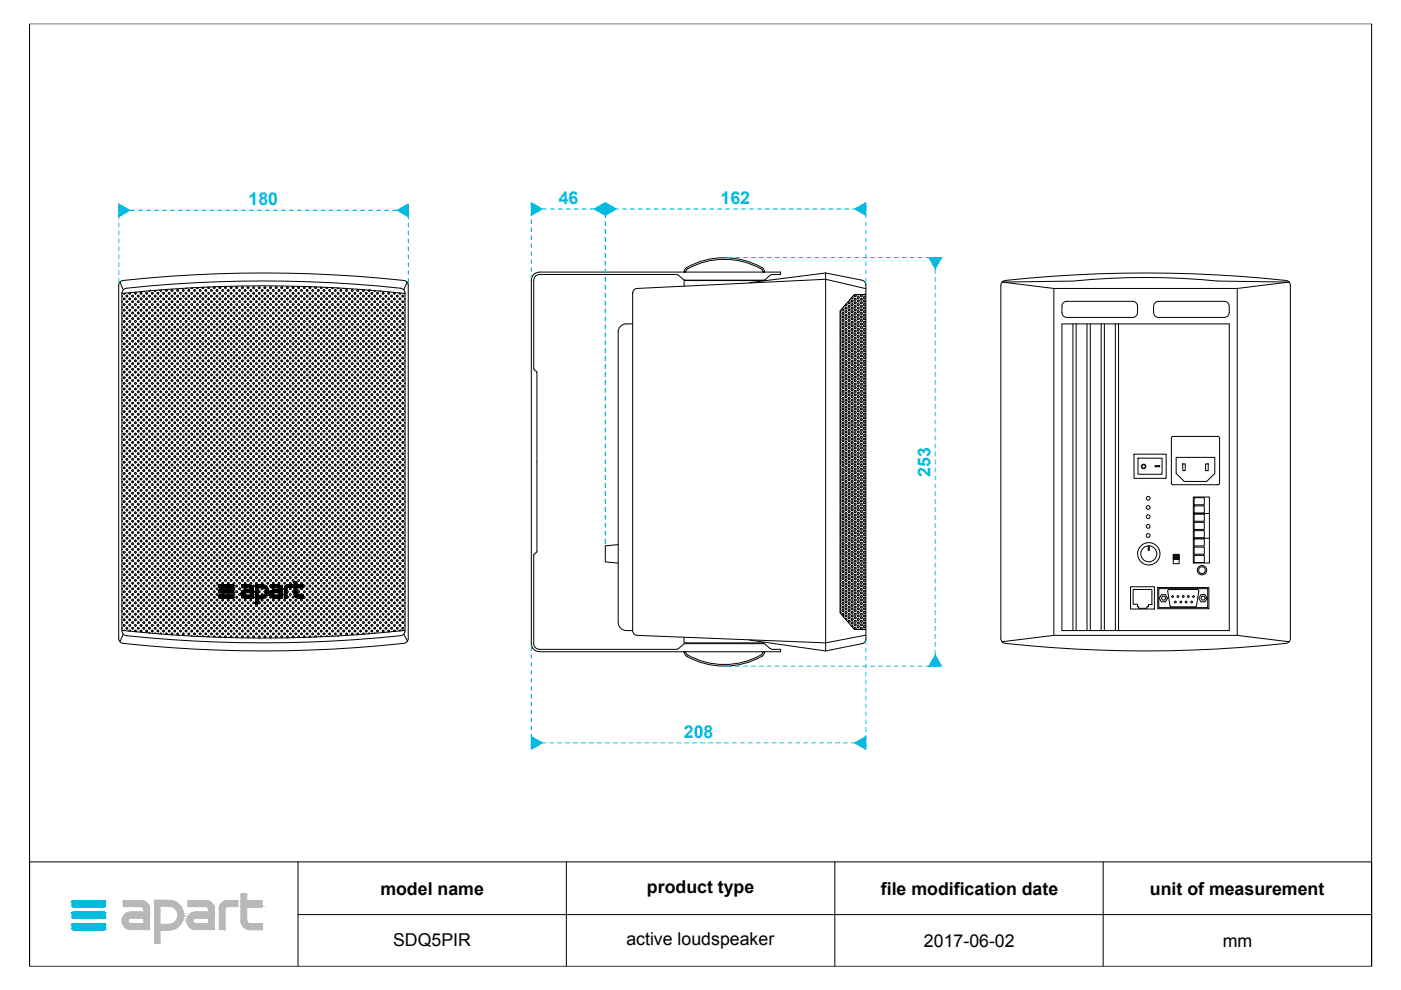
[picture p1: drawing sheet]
<svg xmlns="http://www.w3.org/2000/svg" width="297mm" height="210mm" viewBox="0 0 297 210" stroke-linecap="round" stroke-linejoin="round" font-family="sans-serif">
<defs><g id="words">
<g font-size="3.8" fill="#00c3e4">
<text x="52.7" y="43.5">180</text>
<text x="118.5" y="43.3">46</text>
<text x="152.8" y="43.3">162</text>
<text x="197.3" y="101.1" transform="rotate(-90 197.3 101.1)">253</text>
<text x="145" y="156.5">208</text>
</g>
<g font-size="3.8">
<text x="80.6" y="189.7">model name</text>
<text x="137.2" y="189.3">product type</text>
<text x="186.8" y="189.7">file modification date</text>
<text x="243.8" y="189.7">unit of measurement</text>
<text x="83.3" y="200.7">SDQ5PIR</text>
<text x="132.8" y="200.4">active loudspeaker</text>
<text x="195.9" y="200.8">2017-06-02</text>
<text x="259.3" y="200.8">mm</text>
</g>
</g></defs>
<g fill="none" stroke="#000" stroke-width=".21">
<path d="M6.3 5h284.5v199.9h-284.5zM25.4 59.8l.7 1.6M25.4 59.8l.3-.2a267.8 267.8 0 0 1 60.3 0l.5 .5 .1 .4v74.9a1.02 1.02 0 0 1-1 1 269.9 269.9 0 0 1-59.9-.1l-.5-.5v-.4v-74.9zM86.3 59.8l-.7 1.6M114.3 57.7a1.69 1.69 0 0 0-1.6 1.7v77.1a1.69 1.69 0 0 0 1.6 1.7h51.2v-.5l-1.9-.1-1.4-1.1h-.4h-16.5l-.4 .1-1 .9-.5 .2h-29.1a1.23 1.23 0 0 1-1.1-1.2v-18.8l.6-.8v-37.9l-.6-.8v-18.8a1.19 1.19 0 0 1 1.1-1.2h29.1l.5 .2M114.3 57.7h51.2v.5h-1.8l-.4 .2M143.9 58.4l1 .8 .4 .2h16.5l.5-.2 1-.8M145 57.7l.2-.6a15.1 15.1 0 0 1 11.5-2.1 11.8 11.8 0 0 1 5.2 2.1l.2 .6M145.4 57.6v.1M145.4 57.6l.2-.4a15.7 15.7 0 0 1 16 0l.1 .4M161.8 57.6v.1M162.1 59.5h-17.1v1.2"/>
<path d="M175.1 57.9l7.7 1.5a1.02 1.02 0 0 1 .8 1v75.1a1.02 1.02 0 0 1-.8 1l-7.7 1.5M175.1 57.9l-16.2 2M175.1 57.9v80.1M213.1 59.5a1.02 1.02 0 0 0-.9 1v74.9a1.02 1.02 0 0 0 .9 1M213.1 59.5a273.8 273.8 0 0 1 59.9 .1l.5 .5 .1 .4v74.9a1.02 1.02 0 0 1-.9 1 276 276 0 0 1-59.6 0M25.8 62.2a277.2 277.2 0 0 1 60.1 0M25.8 62.7v.2M25.8 63.9v.2M25.8 65.1v.2M25.8 66.3v.2M25.8 67.4v.3M25.8 68.6v.3"/>
<path d="M25.8 69.8v.3M25.8 71v.2M25.8 72.2v.2M25.8 73.4v.2M25.8 74.6v.2M25.8 75.8v.2M25.8 77v.2M25.8 78.2v.2M25.8 79.4v.2M26.1 61.5l.3-.3a262.4 262.4 0 0 1 58.9 0l.5 .6 .1 .3v71.7a1.03 1.03 0 0 1-.9 1 271.9 271.9 0 0 1-58.6-.1l-.5-.6v-.3v-71.7zM26.1 63.3l.3-.1 .1 .2-.2 .2zM26.1 64.5l.3-.1 .1 .2-.2 .2z"/>
<path d="M26.1 65.7l.3-.1 .1 .2-.2 .1zM26.1 68.1l.3-.1 .1 .2-.2 .1zM26.1 70.5l.3-.1 .1 .2-.2 .1zM26.1 72.9l.3-.2 .1 .3-.2 .1zM26.1 74.1l.3-.2 .1 .3-.2 .1zM26.1 76.4l.3-.1 .1 .3-.2 .1zM26.3 66.8l.2 .1-.1 .2-.3-.1zM26.3 69.2l.2 .1-.1 .2-.3-.1zM26.3 71.6l.2 .1-.1 .2-.3-.1zM26.3 75.1l.2 .2-.1 .2-.3-.1zM26.3 77.5l.2 .1-.1 .3-.3-.1zM26.3 78.7l.2 .1-.1 .3-.3-.1z"/>
<path d="M26.5 62.2l-.1 .2-.3-.2M26.7 63.9l.3-.1 .1 .2-.2 .1zM26.7 67.5l.3-.1 .1 .2-.2 .1zM26.7 71.1l.3-.1 .1 .2-.2 .1zM26.7 73.5l.3-.1 .1 .2-.2 .1zM26.7 77l.3-.1 .1 .3-.2 .1zM26.7 79.4l.3-.1 .1 .3-.2 .1zM26.9 62.6l.2 .1-.1 .3-.3-.2zM26.9 65l.2 .1-.1 .3-.3-.2zM26.9 66.2l.2 .1-.1 .2-.3-.1zM26.9 68.6l.2 .1-.1 .2-.3-.1zM26.9 69.8l.2 .1-.1 .2-.3-.1z"/>
<path d="M26.9 72.1l.2 .2-.1 .2-.3-.1zM26.9 74.5l.2 .2-.1 .2-.3-.1zM26.9 75.7l.2 .1-.1 .3-.3-.1zM26.9 78.1l.2 .1-.1 .3-.3-.2zM27.3 63.3l.3-.1 .1 .2-.2 .2zM27.3 64.5l.3-.1 .1 .2-.2 .2zM27.3 65.7l.3-.1 .1 .2-.2 .1zM27.3 66.9l.3-.1 .1 .2-.2 .1zM27.3 68.1l.3-.1 .1 .2-.2 .1zM27.3 69.3l.3-.1 .1 .2-.2 .1zM27.3 70.5l.3-.1 .1 .2-.2 .1zM27.3 71.7l.3-.1 .1 .2-.2 .1z"/>
<path d="M27.3 72.9l.3-.2 .1 .3-.2 .1zM27.3 74.1l.3-.2 .1 .3-.2 .1zM27.3 75.3l.3-.2 .1 .3-.2 .1zM27.3 76.4l.3-.1 .1 .3-.2 .1zM27.3 77.6l.3-.1 .1 .3-.2 .1zM27.3 78.8l.3-.1 .1 .3-.2 .1zM27.6 62v.4l-.3-.2 .1-.1M27.9 63.9l.3-.1 .1 .2-.3 .1zM27.9 67.5l.3-.1 .1 .2-.3 .1zM27.9 71.1l.3-.1 .1 .2-.3 .1zM27.9 73.5l.3-.1 .1 .2-.3 .1zM27.9 77l.3-.1 .1 .3-.3 .1z"/>
<path d="M27.9 79.4l.3-.1 .1 .3-.3 .1zM28 62.6l.3 .1-.1 .3-.3-.2zM28 65l.3 .1-.1 .3-.3-.2zM28 66.2l.3 .1-.1 .2-.3-.1zM28 68.6l.3 .1-.1 .2-.3-.1zM28 69.8l.3 .1-.1 .2-.3-.1zM28 72.1l.3 .2-.1 .2-.3-.1zM28 74.5l.3 .2-.1 .2-.3-.1zM28 75.7l.3 .1-.1 .3-.3-.1zM28 78.1l.3 .1-.1 .3-.3-.2zM28.5 64.5l.3-.1 .1 .2-.3 .2zM28.5 70.5l.3-.1 .1 .2-.3 .1z"/>
<path d="M28.5 74.1l.3-.2 .1 .3-.3 .1zM28.5 76.4l.3-.1 .1 .3-.3 .1zM28.6 62l.3 .1-.1 .3-.3-.2zM28.6 63.2l.3 .1-.1 .3-.3-.2zM28.6 65.6l.3 .1-.1 .2-.3-.1zM28.6 66.8l.3 .1-.1 .2-.3-.1zM28.6 68l.3 .1-.1 .2-.3-.1zM28.6 69.2l.3 .1-.1 .2-.3-.1zM28.6 71.6l.3 .1-.1 .2-.3-.1zM28.6 72.7l.3 .2-.1 .2-.3-.1zM28.6 75.1l.3 .2-.1 .2-.3-.1zM28.6 77.5l.3 .1-.1 .3-.3-.1z"/>
<path d="M28.6 78.7l.3 .1-.1 .3-.3-.1zM29.1 62.7l.3-.1 .1 .2-.2 .2zM29.1 63.9l.3-.1 .1 .2-.2 .1zM29.1 65.1l.3-.1 .1 .2-.2 .2zM29.1 66.3l.3-.1 .1 .2-.2 .1zM29.1 67.5l.3-.1 .1 .2-.2 .1zM29.1 68.7l.3-.1 .1 .2-.2 .1zM29.1 69.9l.3-.1 .1 .2-.2 .1zM29.1 71.1l.3-.1 .1 .2-.2 .1zM29.1 72.3l.3-.2 .1 .3-.2 .1zM29.1 73.5l.3-.1 .1 .2-.2 .1zM29.1 74.7l.3-.2 .1 .3-.2 .1z"/>
<path d="M29.1 75.8l.3-.1 .1 .3-.2 .1zM29.1 77l.3-.1 .1 .3-.2 .1zM29.1 78.2l.3-.1 .1 .2-.2 .2zM29.1 79.4l.3-.1 .1 .3-.2 .1zM29.7 63.3l.3-.1 .1 .2-.3 .2zM29.7 64.5l.3-.1 .1 .2-.3 .2zM29.7 65.7l.3-.1 .1 .2-.3 .1zM29.7 68.1l.3-.1 .1 .2-.3 .1zM29.7 70.5l.3-.1 .1 .2-.3 .1zM29.7 72.9l.3-.2 .1 .3-.3 .1zM29.7 74.1l.3-.2 .1 .3-.3 .1zM29.7 76.4l.3-.1 .1 .3-.3 .1z"/>
<path d="M29.8 62l.3 .1-.1 .3-.3-.2zM29.8 66.8l.3 .1-.1 .2-.3-.1zM29.8 69.2l.3 .1-.1 .2-.3-.1zM29.8 71.6l.3 .1-.1 .2-.3-.1zM29.8 75.1l.3 .2-.1 .2-.3-.1zM29.8 77.5l.3 .1-.1 .3-.3-.1zM29.8 78.7l.3 .1-.1 .3-.3-.1zM30.3 63.9l.3-.1 .1 .2-.3 .1zM30.3 67.5l.3-.1 .1 .2-.3 .1zM30.3 71.1l.3-.1 .1 .2-.3 .1zM30.3 73.5l.3-.1 .1 .2-.3 .1zM30.3 77l.3-.1 .1 .3-.3 .1z"/>
<path d="M30.3 79.4l.3-.1 .1 .3-.3 .1zM30.4 62.6l.3 .1-.1 .3-.3-.2zM30.4 65l.3 .1-.1 .3-.3-.2zM30.4 66.2l.3 .1-.1 .2-.3-.1zM30.4 68.6l.3 .1-.1 .2-.3-.1zM30.4 69.8l.3 .1-.1 .2-.3-.1zM30.4 72.1l.3 .2-.1 .2-.3-.1zM30.4 74.5l.3 .2-.1 .2-.3-.1zM30.4 75.7l.3 .1-.1 .3-.3-.1zM30.4 78.1l.3 .1-.1 .3-.3-.2zM30.5 61.8h.1M30.6 61.8h.1"/>
<path d="M30.9 70.5l.3-.1 .1 .2-.3 .1zM31 62l.3 .1-.1 .3-.3-.2zM31 63.2l.3 .1-.1 .3-.3-.2zM31 64.4l.3 .1-.1 .3-.3-.2zM31 65.6l.3 .1-.1 .2-.3-.1zM31 66.8l.3 .1-.1 .2-.3-.1zM31 68l.3 .1-.1 .2-.3-.1zM31 69.2l.3 .1-.1 .2-.3-.1zM31 71.6l.3 .1-.1 .2-.3-.1zM31 72.7l.3 .2-.1 .2-.3-.1zM31 73.9l.3 .2-.1 .2-.3-.1zM31 75.1l.3 .2-.1 .2-.3-.1z"/>
<path d="M31 76.3l.3 .1-.1 .3-.3-.1zM31 77.5l.3 .1-.1 .3-.3-.1zM31 78.7l.3 .1-.1 .3-.3-.1zM31 79.9l.3 .1-.1 .3-.3-.2zM31.5 73.5l.3-.1 .1 .2-.3 .1zM31.6 62.6l.3 .1-.1 .3-.3-.2zM31.6 63.8l.3 .1-.1 .2-.3-.1zM31.6 65l.3 .1-.1 .3-.3-.2zM31.6 66.2l.3 .1-.1 .2-.3-.1zM31.6 67.4l.3 .1-.1 .2-.3-.1zM31.6 68.6l.3 .1-.1 .2-.3-.1zM31.6 69.8l.3 .1-.1 .2-.3-.1z"/>
<path d="M31.6 71l.3 .1-.1 .2-.3-.1zM31.6 72.1l.3 .2-.1 .2-.3-.1zM31.6 74.5l.3 .2-.1 .2-.3-.1zM31.6 75.7l.3 .1-.1 .3-.3-.1zM31.6 76.9l.3 .1-.1 .3-.3-.1zM31.6 78.1l.3 .1-.1 .3-.3-.2zM31.6 79.3l.3 .1-.1 .3-.3-.1zM31.9 61.6h.1M31.9 61.6l-.1 .2-.3-.1M32.1 63.3l.2-.1 .2 .2-.3 .2zM32.1 64.5l.2-.1 .2 .2-.3 .2zM32.1 65.7l.2-.1 .2 .2-.3 .1z"/>
<path d="M32.1 68.1l.2-.1 .2 .2-.3 .1zM32.1 70.5l.2-.1 .2 .2-.3 .1zM32.1 72.9l.2-.2 .2 .3-.3 .1zM32.1 74.1l.2-.2 .2 .3-.3 .1zM32.1 76.4l.2-.1 .2 .3-.3 .1zM32.2 62l.3 .1-.2 .3-.2-.2zM32.2 66.8l.3 .1-.2 .2-.2-.1zM32.2 69.2l.3 .1-.2 .2-.2-.1zM32.2 71.6l.3 .1-.2 .2-.2-.1zM32.2 75.1l.3 .2-.2 .2-.2-.1zM32.2 77.5l.3 .1-.2 .3-.2-.1zM32.2 78.7l.3 .1-.2 .3-.2-.1z"/>
<path d="M32.7 62.7l.2-.1 .2 .2-.3 .2zM32.7 63.9l.2-.1 .2 .2-.3 .1zM32.7 65.1l.2-.1 .2 .2-.3 .2zM32.7 66.3l.2-.1 .2 .2-.3 .1zM32.7 67.5l.2-.1 .2 .2-.3 .1zM32.7 68.7l.2-.1 .2 .2-.3 .1zM32.7 69.9l.2-.1 .2 .2-.3 .1zM32.7 71.1l.2-.1 .2 .2-.3 .1zM32.7 72.3l.2-.2 .2 .3-.3 .1zM32.7 73.5l.2-.1 .2 .2-.3 .1zM32.7 74.7l.2-.2 .2 .3-.3 .1zM32.7 75.8l.2-.1 .2 .3-.3 .1z"/>
<path d="M32.7 77l.2-.1 .2 .3-.3 .1zM32.7 78.2l.2-.1 .2 .2-.3 .2zM32.7 79.4l.2-.1 .2 .3-.3 .1zM33.1 61.5l-.2 .3-.2-.2M33.3 62.1l.3-.1 .1 .2-.3 .2zM33.3 63.3l.3-.1 .1 .2-.3 .2zM33.3 64.5l.3-.1 .1 .2-.3 .2zM33.3 65.7l.3-.1 .1 .2-.3 .1zM33.3 66.9l.3-.1 .1 .2-.3 .1zM33.3 68.1l.3-.1 .1 .2-.3 .1zM33.3 70.5l.3-.1 .1 .2-.3 .1zM33.3 69.3l.3-.1 .1 .2-.3 .1z"/>
<path d="M33.3 71.7l.3-.1 .1 .2-.3 .1zM33.3 74.1l.3-.2 .1 .3-.3 .1zM33.3 72.9l.3-.2 .1 .3-.3 .1zM33.3 76.4l.3-.1 .1 .3-.3 .1zM33.3 75.3l.3-.2 .1 .3-.3 .1zM33.3 77.6l.3-.1 .1 .3-.3 .1zM33.3 78.8l.3-.1 .1 .3-.3 .1zM33.9 63.9l.2-.1 .2 .2-.3 .1zM33.9 67.5l.2-.1 .2 .2-.3 .1zM33.9 71.1l.2-.1 .2 .2-.3 .1zM33.9 73.5l.2-.1 .2 .2-.3 .1zM33.9 77l.2-.1 .2 .3-.3 .1z"/>
<path d="M33.9 79.4l.2-.1 .2 .3-.3 .1zM34 61.5v.3l.3-.2-.1-.1M34 62.6l.3 .1-.2 .3-.2-.2zM34 65l.3 .1-.2 .3-.2-.2zM34 66.2l.3 .1-.2 .2-.2-.1zM34 68.6l.3 .1-.2 .2-.2-.1zM34 69.8l.3 .1-.2 .2-.2-.1zM34 72.1l.3 .2-.2 .2-.2-.1zM34 74.5l.3 .2-.2 .2-.2-.1zM34 75.7l.3 .1-.2 .3-.2-.1zM34 78.1l.3 .1-.2 .3-.2-.2zM34.5 70.5l.2-.1 .2 .2-.3 .1z"/>
<path d="M34.6 62l.3 .1-.2 .3-.2-.2zM34.6 63.2l.3 .1-.2 .3-.2-.2zM34.6 64.4l.3 .1-.2 .3-.2-.2zM34.6 65.6l.3 .1-.2 .2-.2-.1zM34.6 66.8l.3 .1-.2 .2-.2-.1zM34.6 68l.3 .1-.2 .2-.2-.1zM34.6 69.2l.3 .1-.2 .2-.2-.1zM34.6 71.6l.3 .1-.2 .2-.2-.1zM34.6 72.7l.3 .2-.2 .2-.2-.1zM34.6 73.9l.3 .2-.2 .2-.2-.1zM34.6 75.1l.3 .2-.2 .2-.2-.1zM34.6 77.5l.3 .1-.2 .3-.2-.1z"/>
<path d="M34.6 76.3l.3 .1-.2 .3-.2-.1zM34.6 78.7l.3 .1-.2 .3-.2-.1zM34.6 79.9l.3 .1-.2 .3-.2-.2zM35.1 61.5l.2-.1 .2 .2-.3 .2zM35.1 63.9l.2-.1 .2 .2-.3 .1zM35.1 67.5l.2-.1 .2 .2-.3 .1zM35.1 71.1l.2-.1 .2 .2-.3 .1zM35.1 73.5l.2-.1 .2 .2-.3 .1zM35.1 77l.2-.1 .2 .3-.3 .1zM35.1 79.4l.2-.1 .2 .3-.3 .1zM35.2 62.6l.3 .1-.2 .3-.2-.2zM35.2 65l.3 .1-.2 .3-.2-.2z"/>
<path d="M35.2 66.2l.3 .1-.2 .2-.2-.1zM35.2 68.6l.3 .1-.2 .2-.2-.1zM35.2 69.8l.3 .1-.2 .2-.2-.1zM35.2 72.1l.3 .2-.2 .2-.2-.1zM35.2 74.5l.3 .2-.2 .2-.2-.1zM35.2 75.7l.3 .1-.2 .3-.2-.1zM35.2 78.1l.3 .1-.2 .3-.2-.2zM35.7 63.3l.2-.1 .1 .2-.2 .2zM35.7 64.5l.2-.1 .1 .2-.2 .2zM35.7 65.7l.2-.1 .1 .2-.2 .1zM35.7 68.1l.2-.1 .1 .2-.2 .1zM35.7 70.5l.2-.1 .1 .2-.2 .1z"/>
<path d="M35.7 72.9l.2-.2 .1 .3-.2 .1zM35.7 74.1l.2-.2 .1 .3-.2 .1zM35.7 76.4l.2-.1 .1 .3-.2 .1zM35.8 62l.2 .1-.1 .3-.2-.2zM35.8 66.8l.2 .1-.1 .2-.2-.1zM35.8 69.2l.2 .1-.1 .2-.2-.1zM35.8 71.6l.2 .1-.1 .2-.2-.1zM35.8 75.1l.2 .2-.1 .2-.2-.1zM35.8 77.5l.2 .1-.1 .3-.2-.1zM35.8 78.7l.2 .1-.1 .3-.2-.1zM36.3 61.5l.2-.1 .1 .2-.2 .2zM36.3 62.7l.2-.1 .1 .2-.2 .2z"/>
<path d="M36.3 63.9l.2-.1 .1 .2-.2 .1zM36.3 65.1l.2-.1 .1 .2-.2 .2zM36.3 66.3l.2-.1 .1 .2-.2 .1zM36.3 67.5l.2-.1 .1 .2-.2 .1zM36.3 68.7l.2-.1 .1 .2-.2 .1zM36.3 69.9l.2-.1 .1 .2-.2 .1zM36.3 71.1l.2-.1 .1 .2-.2 .1zM36.3 72.3l.2-.2 .1 .3-.2 .1zM36.3 73.5l.2-.1 .1 .2-.2 .1zM36.3 74.7l.2-.2 .1 .3-.2 .1zM36.3 75.8l.2-.1 .1 .3-.2 .1zM36.3 77l.2-.1 .1 .3-.2 .1z"/>
<path d="M36.3 78.2l.2-.1 .1 .2-.2 .2zM36.3 79.4l.2-.1 .1 .3-.2 .1zM36.9 62.1l.2-.1 .1 .2-.2 .2zM36.9 63.3l.2-.1 .1 .2-.2 .2zM36.9 64.5l.2-.1 .1 .2-.2 .2zM36.9 65.7l.2-.1 .1 .2-.2 .1zM36.9 66.9l.2-.1 .1 .2-.2 .1zM36.9 68.1l.2-.1 .1 .2-.2 .1zM36.9 69.3l.2-.1 .1 .2-.2 .1zM36.9 70.5l.2-.1 .1 .2-.2 .1zM36.9 71.7l.2-.1 .1 .2-.2 .1zM36.9 72.9l.2-.2 .1 .3-.2 .1z"/>
<path d="M36.9 74.1l.2-.2 .1 .3-.2 .1zM36.9 75.3l.2-.2 .1 .3-.2 .1zM36.9 76.4l.2-.1 .1 .3-.2 .1zM36.9 77.6l.2-.1 .1 .3-.2 .1zM36.9 78.8l.2-.1 .1 .3-.2 .1zM37.5 61.5l.2-.1 .1 .2-.2 .2zM37.5 63.9l.2-.1 .1 .2-.2 .1zM37.5 67.5l.2-.1 .1 .2-.2 .1zM37.5 71.1l.2-.1 .1 .2-.2 .1zM37.5 73.5l.2-.1 .1 .2-.2 .1zM37.5 77l.2-.1 .1 .3-.2 .1zM37.5 79.4l.2-.1 .1 .3-.2 .1z"/>
<path d="M37.6 62.6l.2 .1-.1 .3-.2-.2zM37.6 65l.2 .1-.1 .3-.2-.2zM37.6 66.2l.2 .1-.1 .2-.2-.1zM37.6 68.6l.2 .1-.1 .2-.2-.1zM37.6 69.8l.2 .1-.1 .2-.2-.1zM37.6 72.1l.2 .2-.1 .2-.2-.1zM37.6 74.5l.2 .2-.1 .2-.2-.1zM37.6 75.7l.2 .1-.1 .3-.2-.1zM37.6 78.1l.2 .1-.1 .3-.2-.2zM38.1 63.3l.2-.1 .1 .2-.2 .2zM38.1 64.5l.2-.1 .1 .2-.2 .2zM38.1 65.7l.2-.1 .1 .2-.2 .1z"/>
<path d="M38.1 68.1l.2-.1 .1 .2-.2 .1zM38.1 70.5l.2-.1 .1 .2-.2 .1zM38.1 72.9l.2-.2 .1 .3-.2 .1zM38.1 74.1l.2-.2 .1 .3-.2 .1zM38.1 76.4l.2-.1 .1 .3-.2 .1zM38.2 61.2h.1M38.2 62l.2 .1-.1 .3-.2-.2zM38.2 66.8l.2 .1-.1 .2-.2-.1zM38.2 69.2l.2 .1-.1 .2-.2-.1zM38.2 71.6l.2 .1-.1 .2-.2-.1zM38.2 75.1l.2 .2-.1 .2-.2-.1zM38.2 77.5l.2 .1-.1 .3-.2-.1z"/>
<path d="M38.2 78.7l.2 .1-.1 .3-.2-.1zM38.7 61.5l.2-.1 .1 .2-.2 .2zM38.7 62.7l.2-.1 .1 .2-.2 .2zM38.7 63.9l.2-.1 .1 .2-.2 .1zM38.7 65.1l.2-.1 .1 .2-.2 .2zM38.7 66.3l.2-.1 .1 .2-.2 .1zM38.7 67.5l.2-.1 .1 .2-.2 .1zM38.7 68.7l.2-.1 .1 .2-.2 .1zM38.7 69.9l.2-.1 .1 .2-.2 .1zM38.7 71.1l.2-.1 .1 .2-.2 .1zM38.7 72.3l.2-.2 .1 .3-.2 .1zM38.7 73.5l.2-.1 .1 .2-.2 .1z"/>
<path d="M38.7 74.7l.2-.2 .1 .3-.2 .1zM38.7 75.8l.2-.1 .1 .3-.2 .1zM38.7 77l.2-.1 .1 .3-.2 .1zM38.7 78.2l.2-.1 .1 .2-.2 .2zM38.7 79.4l.2-.1 .1 .3-.2 .1zM39.3 62.1l.2-.1 .1 .2-.2 .2zM39.3 63.3l.2-.1 .1 .2-.2 .2zM39.3 64.5l.2-.1 .1 .2-.2 .2zM39.3 65.7l.2-.1 .1 .2-.2 .1zM39.3 66.9l.2-.1 .1 .2-.2 .1zM39.3 68.1l.2-.1 .1 .2-.2 .1zM39.3 69.3l.2-.1 .1 .2-.2 .1z"/>
<path d="M39.3 70.5l.2-.1 .1 .2-.2 .1zM39.3 71.7l.2-.1 .1 .2-.2 .1zM39.3 72.9l.2-.2 .1 .3-.2 .1zM39.3 74.1l.2-.2 .1 .3-.2 .1zM39.3 75.3l.2-.2 .1 .3-.2 .1zM39.3 76.4l.2-.1 .1 .3-.2 .1zM39.3 77.6l.2-.1 .1 .3-.2 .1zM39.3 78.8l.2-.1 .1 .3-.2 .1zM39.6 61.1h-.3M39.9 61.5l.2-.1 .1 .2-.2 .2zM39.9 62.7l.2-.1 .1 .2-.2 .2zM39.9 63.9l.2-.1 .1 .2-.2 .1z"/>
<path d="M39.9 65.1l.2-.1 .1 .2-.2 .2zM39.9 66.3l.2-.1 .1 .2-.2 .1zM39.9 67.5l.2-.1 .1 .2-.2 .1zM39.9 68.7l.2-.1 .1 .2-.2 .1zM39.9 69.9l.2-.1 .1 .2-.2 .1zM39.9 71.1l.2-.1 .1 .2-.2 .1zM39.9 72.3l.2-.2 .1 .3-.2 .1zM39.9 73.5l.2-.1 .1 .2-.2 .1zM39.9 74.7l.2-.2 .1 .3-.2 .1zM39.9 75.8l.2-.1 .1 .3-.2 .1zM39.9 77l.2-.1 .1 .3-.2 .1zM39.9 78.2l.2-.1 .1 .2-.2 .2z"/>
<path d="M39.9 79.4l.2-.1 .1 .3-.2 .1zM40.5 70.5l.2-.1 .1 .2-.2 .1zM40.6 62l.2 .1-.1 .3-.2-.2zM40.6 63.2l.2 .1-.1 .3-.2-.2zM40.6 64.4l.2 .1-.1 .3-.2-.2zM40.6 65.6l.2 .1-.1 .2-.2-.1zM40.6 66.8l.2 .1-.1 .2-.2-.1zM40.6 68l.2 .1-.1 .2-.2-.1zM40.6 69.2l.2 .1-.1 .2-.2-.1zM40.6 71.6l.2 .1-.1 .2-.2-.1zM40.6 72.7l.2 .2-.1 .2-.2-.1zM40.6 73.9l.2 .2-.1 .2-.2-.1z"/>
<path d="M40.6 75.1l.2 .2-.1 .2-.2-.1zM40.6 76.3l.2 .1-.1 .3-.2-.1zM40.6 77.5l.2 .1-.1 .3-.2-.1zM40.6 78.7l.2 .1-.1 .3-.2-.1zM40.6 79.9l.2 .1-.1 .3-.2-.2zM40.8 61l-.1 .2-.2-.2M41.1 61.5l.2-.1 .1 .2-.2 .2zM41.1 62.7l.2-.1 .1 .2-.2 .2zM41.1 63.9l.2-.1 .1 .2-.2 .1zM41.1 65.1l.2-.1 .1 .2-.2 .2zM41.1 66.3l.2-.1 .1 .2-.2 .1zM41.1 67.5l.2-.1 .1 .2-.2 .1z"/>
<path d="M41.1 68.7l.2-.1 .1 .2-.2 .1zM41.1 69.9l.2-.1 .1 .2-.2 .1zM41.1 73.5l.2-.1 .1 .2-.2 .1zM41.1 71.1l.2-.1 .1 .2-.2 .1zM41.1 72.3l.2-.2 .1 .3-.2 .1zM41.1 74.7l.2-.2 .1 .3-.2 .1zM41.1 77l.2-.1 .1 .3-.2 .1zM41.1 75.8l.2-.1 .1 .3-.2 .1zM41.1 78.2l.2-.1 .1 .2-.2 .2zM41.1 79.4l.2-.1 .1 .3-.2 .1zM41.7 62.1l.2-.1 .1 .2-.2 .2zM41.7 63.3l.2-.1 .1 .2-.2 .2z"/>
<path d="M41.7 64.5l.2-.1 .1 .2-.2 .2zM41.7 65.7l.2-.1 .1 .2-.2 .1zM41.7 66.9l.2-.1 .1 .2-.2 .1zM41.7 68.1l.2-.1 .1 .2-.2 .1zM41.7 70.5l.2-.1 .1 .2-.2 .1zM41.7 69.3l.2-.1 .1 .2-.2 .1zM41.7 71.7l.2-.1 .1 .2-.2 .1zM41.7 74.1l.2-.2 .1 .3-.2 .1zM41.7 72.9l.2-.2 .1 .3-.2 .1zM41.7 75.3l.2-.2 .1 .3-.2 .1zM41.7 76.4l.2-.1 .1 .3-.2 .1zM41.7 77.6l.2-.1 .1 .3-.2 .1z"/>
<path d="M41.7 78.8l.2-.1 .1 .3-.2 .1zM42 60.9l-.1 .3-.2-.2M42.3 61.5l.2-.1 .1 .2-.2 .2zM42.3 62.7l.2-.1 .1 .2-.2 .2zM42.3 63.9l.2-.1 .1 .2-.2 .1zM42.3 65.1l.2-.1 .1 .2-.2 .2zM42.3 66.3l.2-.1 .1 .2-.2 .1zM42.3 67.5l.2-.1 .1 .2-.2 .1zM42.3 68.7l.2-.1 .1 .2-.2 .1zM42.3 69.9l.2-.1 .1 .2-.2 .1zM42.3 71.1l.2-.1 .1 .2-.2 .1zM42.3 72.3l.2-.2 .1 .3-.2 .1z"/>
<path d="M42.3 73.5l.2-.1 .1 .2-.2 .1zM42.3 74.7l.2-.2 .1 .3-.2 .1zM42.3 75.8l.2-.1 .1 .3-.2 .1zM42.3 77l.2-.1 .1 .3-.2 .1zM42.3 78.2l.2-.1 .1 .2-.2 .2zM42.3 79.4l.2-.1 .1 .3-.2 .1zM42.8 63.3l.3-.1 .1 .2-.2 .2zM42.8 64.5l.3-.1 .1 .2-.2 .2zM42.8 65.7l.3-.1 .1 .2-.2 .1zM42.8 68.1l.3-.1 .1 .2-.2 .1zM42.8 70.5l.3-.1 .1 .2-.2 .1zM42.8 72.9l.3-.2 .1 .3-.2 .1z"/>
<path d="M42.8 74.1l.3-.2 .1 .3-.2 .1zM42.8 76.4l.3-.1 .1 .3-.2 .1zM43 62l.2 .1-.1 .3-.3-.2zM43 66.8l.2 .1-.1 .2-.3-.1zM43 69.2l.2 .1-.1 .2-.3-.1zM43 71.6l.2 .1-.1 .2-.3-.1zM43 75.1l.2 .2-.1 .2-.3-.1zM43 77.5l.2 .1-.1 .3-.3-.1zM43 78.7l.2 .1-.1 .3-.3-.1zM43.2 60.9l-.1 .3-.3-.1 .1-.2M43.5 73.5l.2-.1 .1 .2-.2 .1zM43.6 61.4l.2 .1-.1 .3-.2-.2z"/>
<path d="M43.6 62.6l.2 .1-.1 .3-.2-.2zM43.6 63.8l.2 .1-.1 .2-.2-.1zM43.6 65l.2 .1-.1 .3-.2-.2zM43.6 66.2l.2 .1-.1 .2-.2-.1zM43.6 67.4l.2 .1-.1 .2-.2-.1zM43.6 68.6l.2 .1-.1 .2-.2-.1zM43.6 69.8l.2 .1-.1 .2-.2-.1zM43.6 71l.2 .1-.1 .2-.2-.1zM43.6 72.1l.2 .2-.1 .2-.2-.1zM43.6 74.5l.2 .2-.1 .2-.2-.1zM43.6 75.7l.2 .1-.1 .3-.2-.1zM43.6 76.9l.2 .1-.1 .3-.2-.1z"/>
<path d="M43.6 78.1l.2 .1-.1 .3-.2-.2zM43.6 79.3l.2 .1-.1 .3-.2-.1zM44.1 64.5l.2-.1 .1 .2-.2 .2zM44.1 70.5l.2-.1 .1 .2-.2 .1zM44.1 74.1l.2-.2 .1 .3-.2 .1zM44.1 76.4l.2-.1 .1 .3-.2 .1zM44.1 60.8l.1 .4 .2-.1-.1-.3M44.2 62l.2 .1-.1 .3-.2-.2zM44.2 63.2l.2 .1-.1 .3-.2-.2zM44.2 65.6l.2 .1-.1 .2-.2-.1zM44.2 66.8l.2 .1-.1 .2-.2-.1zM44.2 68l.2 .1-.1 .2-.2-.1z"/>
<path d="M44.2 69.2l.2 .1-.1 .2-.2-.1zM44.2 71.6l.2 .1-.1 .2-.2-.1zM44.2 72.7l.2 .2-.1 .2-.2-.1zM44.2 75.1l.2 .2-.1 .2-.2-.1zM44.2 77.5l.2 .1-.1 .3-.2-.1zM44.2 78.7l.2 .1-.1 .3-.2-.1zM44.6 61.5l.3-.1 .1 .2-.2 .2zM44.6 62.7l.3-.1 .1 .2-.2 .2zM44.6 63.9l.3-.1 .1 .2-.2 .1zM44.6 65.1l.3-.1 .1 .2-.2 .2zM44.6 67.5l.3-.1 .1 .2-.2 .1zM44.6 66.3l.3-.1 .1 .2-.2 .1z"/>
<path d="M44.6 68.7l.3-.1 .1 .2-.2 .1zM44.6 69.9l.3-.1 .1 .2-.2 .1zM44.6 73.5l.3-.1 .1 .2-.2 .1zM44.6 71.1l.3-.1 .1 .2-.2 .1zM44.6 72.3l.3-.2 .1 .3-.2 .1zM44.6 77l.3-.1 .1 .3-.2 .1zM44.6 74.7l.3-.2 .1 .3-.2 .1zM44.6 75.8l.3-.1 .1 .3-.2 .1zM44.6 78.2l.3-.1 .1 .2-.2 .2zM44.6 79.4l.3-.1 .1 .3-.2 .1zM45.2 60.9l.3-.1 .1 .3-.2 .1zM45.2 62.1l.3-.1 .1 .2-.2 .2z"/>
<path d="M45.2 63.3l.3-.1 .1 .2-.2 .2zM45.2 64.5l.3-.1 .1 .2-.2 .2zM45.2 65.7l.3-.1 .1 .2-.2 .1zM45.2 66.9l.3-.1 .1 .2-.2 .1zM45.2 68.1l.3-.1 .1 .2-.2 .1zM45.2 69.3l.3-.1 .1 .2-.2 .1zM45.2 70.5l.3-.1 .1 .2-.2 .1zM45.2 71.7l.3-.1 .1 .2-.2 .1zM45.2 72.9l.3-.2 .1 .3-.2 .1zM45.2 74.1l.3-.2 .1 .3-.2 .1zM45.2 75.3l.3-.2 .1 .3-.2 .1zM45.2 76.4l.3-.1 .1 .3-.2 .1z"/>
<path d="M45.2 77.6l.3-.1 .1 .3-.2 .1zM45.2 78.8l.3-.1 .1 .3-.2 .1zM45.8 61.5l.3-.1 .1 .2-.2 .2zM45.8 62.7l.3-.1 .1 .2-.2 .2zM45.8 63.9l.3-.1 .1 .2-.2 .1zM45.8 65.1l.3-.1 .1 .2-.2 .2zM45.8 66.3l.3-.1 .1 .2-.2 .1zM45.8 67.5l.3-.1 .1 .2-.2 .1zM45.8 68.7l.3-.1 .1 .2-.2 .1zM45.8 69.9l.3-.1 .1 .2-.2 .1zM45.8 71.1l.3-.1 .1 .2-.2 .1zM45.8 72.3l.3-.2 .1 .3-.2 .1z"/>
<path d="M45.8 73.5l.3-.1 .1 .2-.2 .1zM45.8 74.7l.3-.2 .1 .3-.2 .1zM45.8 75.8l.3-.1 .1 .3-.2 .1zM45.8 77l.3-.1 .1 .3-.2 .1zM45.8 78.2l.3-.1 .1 .2-.2 .2zM45.8 79.4l.3-.1 .1 .3-.2 .1zM46.4 60.9l.3-.1 .1 .3-.3 .1zM46.4 64.5l.3-.1 .1 .2-.3 .2zM46.4 70.5l.3-.1 .1 .2-.3 .1zM46.4 74.1l.3-.2 .1 .3-.3 .1zM46.4 76.4l.3-.1 .1 .3-.3 .1zM46.5 62l.3 .1-.1 .3-.3-.2z"/>
<path d="M46.5 63.2l.3 .1-.1 .3-.3-.2zM46.5 65.6l.3 .1-.1 .2-.3-.1zM46.5 66.8l.3 .1-.1 .2-.3-.1zM46.5 68l.3 .1-.1 .2-.3-.1zM46.5 69.2l.3 .1-.1 .2-.3-.1zM46.5 71.6l.3 .1-.1 .2-.3-.1zM46.5 72.7l.3 .2-.1 .2-.3-.1zM46.5 75.1l.3 .2-.1 .2-.3-.1zM46.5 77.5l.3 .1-.1 .3-.3-.1zM46.5 78.7l.3 .1-.1 .3-.3-.1zM47 61.5l.3-.1 .1 .2-.3 .2zM47 63.9l.3-.1 .1 .2-.3 .1z"/>
<path d="M47 67.5l.3-.1 .1 .2-.3 .1zM47 71.1l.3-.1 .1 .2-.3 .1zM47 73.5l.3-.1 .1 .2-.3 .1zM47 77l.3-.1 .1 .3-.3 .1zM47 79.4l.3-.1 .1 .3-.3 .1zM47.1 62.6l.3 .1-.1 .3-.3-.2zM47.1 65l.3 .1-.1 .3-.3-.2zM47.1 66.2l.3 .1-.1 .2-.3-.1zM47.1 68.6l.3 .1-.1 .2-.3-.1zM47.1 69.8l.3 .1-.1 .2-.3-.1zM47.1 72.1l.3 .2-.1 .2-.3-.1zM47.1 74.5l.3 .2-.1 .2-.3-.1z"/>
<path d="M47.1 75.7l.3 .1-.1 .3-.3-.1zM47.1 78.1l.3 .1-.1 .3-.3-.2zM47.6 60.9l.3-.1 .1 .3-.2 .1zM47.6 62.1l.3-.1 .1 .2-.2 .2zM47.6 63.3l.3-.1 .1 .2-.2 .2zM47.6 64.5l.3-.1 .1 .2-.2 .2zM47.6 65.7l.3-.1 .1 .2-.2 .1zM47.6 70.5l.3-.1 .1 .2-.2 .1zM47.6 66.9l.3-.1 .1 .2-.2 .1zM47.6 68.1l.3-.1 .1 .2-.2 .1zM47.6 69.3l.3-.1 .1 .2-.2 .1zM47.6 74.1l.3-.2 .1 .3-.2 .1z"/>
<path d="M47.6 71.7l.3-.1 .1 .2-.2 .1zM47.6 72.9l.3-.2 .1 .3-.2 .1zM47.6 75.3l.3-.2 .1 .3-.2 .1zM47.6 76.4l.3-.1 .1 .3-.2 .1zM47.6 77.6l.3-.1 .1 .3-.2 .1zM47.6 78.8l.3-.1 .1 .3-.2 .1zM48.2 61.5l.3-.1 .1 .2-.3 .2zM48.2 67.5l.3-.1 .1 .2-.3 .1zM48.2 63.9l.3-.1 .1 .2-.3 .1zM48.2 71.1l.3-.1 .1 .2-.3 .1zM48.2 73.5l.3-.1 .1 .2-.3 .1zM48.2 77l.3-.1 .1 .3-.3 .1z"/>
<path d="M48.2 79.4l.3-.1 .1 .3-.3 .1zM48.3 62.6l.3 .1-.1 .3-.3-.2zM48.3 65l.3 .1-.1 .3-.3-.2zM48.3 66.2l.3 .1-.1 .2-.3-.1zM48.3 68.6l.3 .1-.1 .2-.3-.1zM48.3 69.8l.3 .1-.1 .2-.3-.1zM48.3 72.1l.3 .2-.1 .2-.3-.1zM48.3 74.5l.3 .2-.1 .2-.3-.1zM48.3 75.7l.3 .1-.1 .3-.3-.1zM48.3 78.1l.3 .1-.1 .3-.3-.2zM48.8 64.5l.3-.1 .1 .2-.3 .2zM48.8 60.9l.3-.1 .1 .3-.3 .1z"/>
<path d="M48.8 62.1l.3-.1 .1 .2-.3 .2zM48.8 63.3l.3-.1 .1 .2-.3 .2zM48.8 65.7l.3-.1 .1 .2-.3 .1zM48.8 66.9l.3-.1 .1 .2-.3 .1zM48.8 68.1l.3-.1 .1 .2-.3 .1zM48.8 69.3l.3-.1 .1 .2-.3 .1zM48.8 70.5l.3-.1 .1 .2-.3 .1zM48.8 71.7l.3-.1 .1 .2-.3 .1zM48.8 72.9l.3-.2 .1 .3-.3 .1zM48.8 74.1l.3-.2 .1 .3-.3 .1zM48.8 75.3l.3-.2 .1 .3-.3 .1zM48.8 76.4l.3-.1 .1 .3-.3 .1z"/>
<path d="M48.8 77.6l.3-.1 .1 .3-.3 .1zM48.8 78.8l.3-.1 .1 .3-.3 .1zM49.4 61.5l.3-.1 .1 .2-.3 .2zM49.4 63.9l.3-.1 .1 .2-.3 .1zM49.4 67.5l.3-.1 .1 .2-.3 .1zM49.4 71.1l.3-.1 .1 .2-.3 .1zM49.4 73.5l.3-.1 .1 .2-.3 .1zM49.4 77l.3-.1 .1 .3-.3 .1zM49.4 79.4l.3-.1 .1 .3-.3 .1zM49.5 62.6l.3 .1-.1 .3-.3-.2zM49.5 65l.3 .1-.1 .3-.3-.2zM49.5 66.2l.3 .1-.1 .2-.3-.1z"/>
<path d="M49.5 68.6l.3 .1-.1 .2-.3-.1zM49.5 69.8l.3 .1-.1 .2-.3-.1zM49.5 72.1l.3 .2-.1 .2-.3-.1zM49.5 74.5l.3 .2-.1 .2-.3-.1zM49.5 75.7l.3 .1-.1 .3-.3-.1zM49.5 78.1l.3 .1-.1 .3-.3-.2zM50 60.9l.3-.1 .1 .3-.3 .1zM50 64.5l.3-.1 .1 .2-.3 .2zM50 70.5l.3-.1 .1 .2-.3 .1zM50 74.1l.3-.2 .1 .3-.3 .1zM50 76.4l.3-.1 .1 .3-.3 .1zM50.1 62l.3 .1-.1 .3-.3-.2z"/>
<path d="M50.1 63.2l.3 .1-.1 .3-.3-.2zM50.1 65.6l.3 .1-.1 .2-.3-.1zM50.1 66.8l.3 .1-.1 .2-.3-.1zM50.1 68l.3 .1-.1 .2-.3-.1zM50.1 69.2l.3 .1-.1 .2-.3-.1zM50.1 71.6l.3 .1-.1 .2-.3-.1zM50.1 72.7l.3 .2-.1 .2-.3-.1zM50.1 75.1l.3 .2-.1 .2-.3-.1zM50.1 77.5l.3 .1-.1 .3-.3-.1zM50.1 78.7l.3 .1-.1 .3-.3-.1zM50.6 61.5l.2-.1 .2 .2-.3 .2zM50.6 67.5l.2-.1 .2 .2-.3 .1z"/>
<path d="M50.6 63.9l.2-.1 .2 .2-.3 .1zM50.6 71.1l.2-.1 .2 .2-.3 .1zM50.6 73.5l.2-.1 .2 .2-.3 .1zM50.6 77l.2-.1 .2 .3-.3 .1zM50.6 78.2l.2-.1 .2 .2-.3 .2zM50.6 79.4l.2-.1 .2 .3-.3 .1zM50.7 62.6l.3 .1-.2 .3-.2-.2zM50.7 65l.3 .1-.2 .3-.2-.2zM50.7 66.2l.3 .1-.2 .2-.2-.1zM50.7 68.6l.3 .1-.2 .2-.2-.1zM50.7 69.8l.3 .1-.2 .2-.2-.1zM50.7 72.1l.3 .2-.2 .2-.2-.1z"/>
<path d="M50.7 74.5l.3 .2-.2 .2-.2-.1zM50.7 75.7l.3 .1-.2 .3-.2-.1zM51.2 60.9l.3-.1 .1 .3-.3 .1zM51.2 62.1l.3-.1 .1 .2-.3 .2zM51.2 63.3l.3-.1 .1 .2-.3 .2zM51.2 64.5l.3-.1 .1 .2-.3 .2zM51.2 65.7l.3-.1 .1 .2-.3 .1zM51.2 66.9l.3-.1 .1 .2-.3 .1zM51.2 70.5l.3-.1 .1 .2-.3 .1zM51.2 68.1l.3-.1 .1 .2-.3 .1zM51.2 69.3l.3-.1 .1 .2-.3 .1zM51.2 71.7l.3-.1 .1 .2-.3 .1z"/>
<path d="M51.2 74.1l.3-.2 .1 .3-.3 .1zM51.2 72.9l.3-.2 .1 .3-.3 .1zM51.2 76.4l.3-.1 .1 .3-.3 .1zM51.2 75.3l.3-.2 .1 .3-.3 .1zM51.2 77.6l.3-.1 .1 .3-.3 .1zM51.2 78.8l.3-.1 .1 .3-.3 .1zM51.8 61.5l.3-.1 .1 .2-.3 .2zM51.8 62.7l.3-.1 .1 .2-.3 .2zM51.8 67.5l.3-.1 .1 .2-.3 .1zM51.8 63.9l.3-.1 .1 .2-.3 .1zM51.8 65.1l.3-.1 .1 .2-.3 .2zM51.8 66.3l.3-.1 .1 .2-.3 .1z"/>
<path d="M51.8 71.1l.3-.1 .1 .2-.3 .1zM51.8 68.7l.3-.1 .1 .2-.3 .1zM51.8 69.9l.3-.1 .1 .2-.3 .1zM51.8 72.3l.3-.2 .1 .3-.3 .1zM51.8 73.5l.3-.1 .1 .2-.3 .1zM51.8 74.7l.3-.2 .1 .3-.3 .1zM51.8 75.8l.3-.1 .1 .3-.3 .1zM51.8 77l.3-.1 .1 .3-.3 .1zM51.8 78.2l.3-.1 .1 .2-.3 .2zM51.8 79.4l.3-.1 .1 .3-.3 .1zM52.4 60.9l.2-.1 .2 .3-.3 .1zM52.4 64.5l.2-.1 .2 .2-.3 .2z"/>
<path d="M52.4 70.5l.2-.1 .2 .2-.3 .1zM52.4 74.1l.2-.2 .2 .3-.3 .1zM52.4 76.4l.2-.1 .2 .3-.3 .1zM52.5 62l.3 .1-.2 .3-.2-.2zM52.5 63.2l.3 .1-.2 .3-.2-.2zM52.5 65.6l.3 .1-.2 .2-.2-.1zM52.5 66.8l.3 .1-.2 .2-.2-.1zM52.5 68l.3 .1-.2 .2-.2-.1zM52.5 69.2l.3 .1-.2 .2-.2-.1zM52.5 71.6l.3 .1-.2 .2-.2-.1zM52.5 72.7l.3 .2-.2 .2-.2-.1zM52.5 75.1l.3 .2-.2 .2-.2-.1z"/>
<path d="M52.5 77.5l.3 .1-.2 .3-.2-.1zM52.5 78.7l.3 .1-.2 .3-.2-.1zM53 73.5l.2-.1 .2 .2-.3 .1zM53.1 61.4l.3 .1-.2 .3-.2-.2zM53.1 62.6l.3 .1-.2 .3-.2-.2zM53.1 63.8l.3 .1-.2 .2-.2-.1zM53.1 65l.3 .1-.2 .3-.2-.2zM53.1 66.2l.3 .1-.2 .2-.2-.1zM53.1 67.4l.3 .1-.2 .2-.2-.1zM53.1 68.6l.3 .1-.2 .2-.2-.1zM53.1 69.8l.3 .1-.2 .2-.2-.1zM53.1 71l.3 .1-.2 .2-.2-.1z"/>
<path d="M53.1 72.1l.3 .2-.2 .2-.2-.1zM53.1 74.5l.3 .2-.2 .2-.2-.1zM53.1 75.7l.3 .1-.2 .3-.2-.1zM53.1 76.9l.3 .1-.2 .3-.2-.1zM53.1 78.1l.3 .1-.2 .3-.2-.2zM53.1 79.3l.3 .1-.2 .3-.2-.1zM53.6 60.9l.2-.1 .2 .3-.3 .1zM53.6 62.1l.2-.1 .2 .2-.3 .2zM53.6 63.3l.2-.1 .2 .2-.3 .2zM53.6 64.5l.2-.1 .2 .2-.3 .2zM53.6 65.7l.2-.1 .2 .2-.3 .1zM53.6 66.9l.2-.1 .2 .2-.3 .1z"/>
<path d="M53.6 70.5l.2-.1 .2 .2-.3 .1zM53.6 68.1l.2-.1 .2 .2-.3 .1zM53.6 69.3l.2-.1 .2 .2-.3 .1zM53.6 74.1l.2-.2 .2 .3-.3 .1zM53.6 71.7l.2-.1 .2 .2-.3 .1zM53.6 72.9l.2-.2 .2 .3-.3 .1zM53.6 75.3l.2-.2 .2 .3-.3 .1zM53.6 76.4l.2-.1 .2 .3-.3 .1zM53.6 77.6l.2-.1 .2 .3-.3 .1zM53.6 78.8l.2-.1 .2 .3-.3 .1zM54.2 61.5l.2-.1 .1 .2-.2 .2zM54.2 62.7l.2-.1 .1 .2-.2 .2z"/>
<path d="M54.2 67.5l.2-.1 .1 .2-.2 .1zM54.2 63.9l.2-.1 .1 .2-.2 .1zM54.2 65.1l.2-.1 .1 .2-.2 .2zM54.2 66.3l.2-.1 .1 .2-.2 .1zM54.2 71.1l.2-.1 .1 .2-.2 .1zM54.2 68.7l.2-.1 .1 .2-.2 .1zM54.2 69.9l.2-.1 .1 .2-.2 .1zM54.2 72.3l.2-.2 .1 .3-.2 .1zM54.2 73.5l.2-.1 .1 .2-.2 .1zM54.2 74.7l.2-.2 .1 .3-.2 .1zM54.2 75.8l.2-.1 .1 .3-.2 .1zM54.2 77l.2-.1 .1 .3-.2 .1z"/>
<path d="M54.2 78.2l.2-.1 .1 .2-.2 .2zM54.2 79.4l.2-.1 .1 .3-.2 .1zM54.8 64.5l.2-.1 .1 .2-.2 .2zM54.8 60.9l.2-.1 .1 .3-.2 .1zM54.8 62.1l.2-.1 .1 .2-.2 .2zM54.8 63.3l.2-.1 .1 .2-.2 .2zM54.8 65.7l.2-.1 .1 .2-.2 .1zM54.8 66.9l.2-.1 .1 .2-.2 .1zM54.8 68.1l.2-.1 .1 .2-.2 .1zM54.8 69.3l.2-.1 .1 .2-.2 .1zM54.8 70.5l.2-.1 .1 .2-.2 .1zM54.8 71.7l.2-.1 .1 .2-.2 .1z"/>
<path d="M54.8 72.9l.2-.2 .1 .3-.2 .1zM54.8 74.1l.2-.2 .1 .3-.2 .1zM54.8 75.3l.2-.2 .1 .3-.2 .1zM54.8 76.4l.2-.1 .1 .3-.2 .1zM54.8 77.6l.2-.1 .1 .3-.2 .1zM54.8 78.8l.2-.1 .1 .3-.2 .1zM55.4 73.5l.2-.1 .2 .2-.3 .1zM55.4 77l.2-.1 .2 .3-.3 .1zM55.5 61.4l.3 .1-.2 .3-.2-.2zM55.5 62.6l.3 .1-.2 .3-.2-.2zM55.5 63.8l.3 .1-.2 .2-.2-.1zM55.5 65l.3 .1-.2 .3-.2-.2z"/>
<path d="M55.5 66.2l.3 .1-.2 .2-.2-.1zM55.5 67.4l.3 .1-.2 .2-.2-.1zM55.5 68.6l.3 .1-.2 .2-.2-.1zM55.5 69.8l.3 .1-.2 .2-.2-.1zM55.5 71l.3 .1-.2 .2-.2-.1zM55.5 72.1l.3 .2-.2 .2-.2-.1zM55.5 74.5l.3 .2-.2 .2-.2-.1zM55.5 75.7l.3 .1-.2 .3-.2-.1zM55.5 78.1l.3 .1-.2 .3-.2-.2zM55.5 79.3l.3 .1-.2 .3-.2-.1zM56 60.9l.2-.1 .1 .3-.2 .1zM56 64.5l.2-.1 .1 .2-.2 .2z"/>
<path d="M56 70.5l.2-.1 .1 .2-.2 .1zM56 74.1l.2-.2 .1 .3-.2 .1zM56 76.4l.2-.1 .1 .3-.2 .1zM56.1 62l.2 .1-.1 .3-.2-.2zM56.1 63.2l.2 .1-.1 .3-.2-.2zM56.1 65.6l.2 .1-.1 .2-.2-.1zM56.1 66.8l.2 .1-.1 .2-.2-.1zM56.1 68l.2 .1-.1 .2-.2-.1zM56.1 69.2l.2 .1-.1 .2-.2-.1zM56.1 71.6l.2 .1-.1 .2-.2-.1zM56.1 72.7l.2 .2-.1 .2-.2-.1zM56.1 75.1l.2 .2-.1 .2-.2-.1z"/>
<path d="M56.1 77.5l.2 .1-.1 .3-.2-.1zM56.1 78.7l.2 .1-.1 .3-.2-.1zM56.6 61.5l.2-.1 .1 .2-.2 .2zM56.6 62.7l.2-.1 .1 .2-.2 .2zM56.6 67.5l.2-.1 .1 .2-.2 .1zM56.6 63.9l.2-.1 .1 .2-.2 .1zM56.6 65.1l.2-.1 .1 .2-.2 .2zM56.6 66.3l.2-.1 .1 .2-.2 .1zM56.6 71.1l.2-.1 .1 .2-.2 .1zM56.6 68.7l.2-.1 .1 .2-.2 .1zM56.6 69.9l.2-.1 .1 .2-.2 .1zM56.6 73.5l.2-.1 .1 .2-.2 .1z"/>
<path d="M56.6 72.3l.2-.2 .1 .3-.2 .1zM56.6 74.7l.2-.2 .1 .3-.2 .1zM56.6 77l.2-.1 .1 .3-.2 .1zM56.6 75.8l.2-.1 .1 .3-.2 .1zM56.6 78.2l.2-.1 .1 .2-.2 .2zM56.6 79.4l.2-.1 .1 .3-.2 .1zM57.2 60.9l.2-.1 .1 .3-.2 .1zM57.2 62.1l.2-.1 .1 .2-.2 .2zM57.2 63.3l.2-.1 .1 .2-.2 .2zM57.2 64.5l.2-.1 .1 .2-.2 .2zM57.2 65.7l.2-.1 .1 .2-.2 .1zM57.2 66.9l.2-.1 .1 .2-.2 .1z"/>
<path d="M57.2 68.1l.2-.1 .1 .2-.2 .1zM57.2 70.5l.2-.1 .1 .2-.2 .1zM57.2 69.3l.2-.1 .1 .2-.2 .1zM57.2 71.7l.2-.1 .1 .2-.2 .1zM57.2 74.1l.2-.2 .1 .3-.2 .1zM57.2 72.9l.2-.2 .1 .3-.2 .1zM57.2 76.4l.2-.1 .1 .3-.2 .1zM57.2 75.3l.2-.2 .1 .3-.2 .1zM57.2 77.6l.2-.1 .1 .3-.2 .1zM57.2 78.8l.2-.1 .1 .3-.2 .1zM57.8 61.5l.2-.1 .1 .2-.2 .2zM57.8 67.5l.2-.1 .1 .2-.2 .1z"/>
<path d="M57.8 63.9l.2-.1 .1 .2-.2 .1zM57.8 71.1l.2-.1 .1 .2-.2 .1zM57.8 73.5l.2-.1 .1 .2-.2 .1zM57.8 77l.2-.1 .1 .3-.2 .1zM57.8 79.4l.2-.1 .1 .3-.2 .1zM57.9 62.6l.2 .1-.1 .3-.2-.2zM57.9 65l.2 .1-.1 .3-.2-.2zM57.9 66.2l.2 .1-.1 .2-.2-.1zM57.9 68.6l.2 .1-.1 .2-.2-.1zM57.9 69.8l.2 .1-.1 .2-.2-.1zM57.9 72.1l.2 .2-.1 .2-.2-.1zM57.9 74.5l.2 .2-.1 .2-.2-.1z"/>
<path d="M57.9 75.7l.2 .1-.1 .3-.2-.1zM57.9 78.1l.2 .1-.1 .3-.2-.2zM58.4 60.9l.2-.1 .1 .3-.2 .1zM58.4 64.5l.2-.1 .1 .2-.2 .2zM58.4 70.5l.2-.1 .1 .2-.2 .1zM58.4 74.1l.2-.2 .1 .3-.2 .1zM58.4 76.4l.2-.1 .1 .3-.2 .1zM58.5 62l.2 .1-.1 .3-.2-.2zM58.5 63.2l.2 .1-.1 .3-.2-.2zM58.5 65.6l.2 .1-.1 .2-.2-.1zM58.5 66.8l.2 .1-.1 .2-.2-.1zM58.5 68l.2 .1-.1 .2-.2-.1z"/>
<path d="M58.5 69.2l.2 .1-.1 .2-.2-.1zM58.5 71.6l.2 .1-.1 .2-.2-.1zM58.5 72.7l.2 .2-.1 .2-.2-.1zM58.5 75.1l.2 .2-.1 .2-.2-.1zM58.5 77.5l.2 .1-.1 .3-.2-.1zM58.5 78.7l.2 .1-.1 .3-.2-.1zM59 61.5l.2-.1 .1 .2-.2 .2zM59 63.9l.2-.1 .1 .2-.2 .1zM59 67.5l.2-.1 .1 .2-.2 .1zM59 71.1l.2-.1 .1 .2-.2 .1zM59 73.5l.2-.1 .1 .2-.2 .1zM59 77l.2-.1 .1 .3-.2 .1z"/>
<path d="M59 79.4l.2-.1 .1 .3-.2 .1zM59.1 62.6l.2 .1-.1 .3-.2-.2zM59.1 65l.2 .1-.1 .3-.2-.2zM59.1 66.2l.2 .1-.1 .2-.2-.1zM59.1 68.6l.2 .1-.1 .2-.2-.1zM59.1 69.8l.2 .1-.1 .2-.2-.1zM59.1 72.1l.2 .2-.1 .2-.2-.1zM59.1 75.7l.2 .1-.1 .3-.2-.1zM59.1 74.5l.2 .2-.1 .2-.2-.1zM59.1 78.1l.2 .1-.1 .3-.2-.2zM59.6 60.9l.2-.1 .1 .3-.2 .1zM59.6 62.1l.2-.1 .1 .2-.2 .2z"/>
<path d="M59.6 63.3l.2-.1 .1 .2-.2 .2zM59.6 64.5l.2-.1 .1 .2-.2 .2zM59.6 65.7l.2-.1 .1 .2-.2 .1zM59.6 66.9l.2-.1 .1 .2-.2 .1zM59.6 70.5l.2-.1 .1 .2-.2 .1zM59.6 68.1l.2-.1 .1 .2-.2 .1zM59.6 69.3l.2-.1 .1 .2-.2 .1zM59.6 74.1l.2-.2 .1 .3-.2 .1zM59.6 71.7l.2-.1 .1 .2-.2 .1zM59.6 72.9l.2-.2 .1 .3-.2 .1zM59.6 75.3l.2-.2 .1 .3-.2 .1zM59.6 76.4l.2-.1 .1 .3-.2 .1z"/>
<path d="M59.6 77.6l.2-.1 .1 .3-.2 .1zM59.6 78.8l.2-.1 .1 .3-.2 .1zM60.2 61.5l.2-.1 .1 .2-.2 .2zM60.2 67.5l.2-.1 .1 .2-.2 .1zM60.2 63.9l.2-.1 .1 .2-.2 .1zM60.2 71.1l.2-.1 .1 .2-.2 .1zM60.2 73.5l.2-.1 .1 .2-.2 .1zM60.2 77l.2-.1 .1 .3-.2 .1zM60.2 78.2l.2-.1 .1 .2-.2 .2zM60.2 79.4l.2-.1 .1 .3-.2 .1zM60.3 62.6l.2 .1-.1 .3-.2-.2zM60.3 65l.2 .1-.1 .3-.2-.2z"/>
<path d="M60.3 66.2l.2 .1-.1 .2-.2-.1zM60.3 68.6l.2 .1-.1 .2-.2-.1zM60.3 69.8l.2 .1-.1 .2-.2-.1zM60.3 72.1l.2 .2-.1 .2-.2-.1zM60.3 74.5l.2 .2-.1 .2-.2-.1zM60.3 75.7l.2 .1-.1 .3-.2-.1zM60.8 64.5l.2-.1 .1 .2-.2 .2zM60.8 60.9l.2-.1 .1 .3-.2 .1zM60.8 62.1l.2-.1 .1 .2-.2 .2zM60.8 63.3l.2-.1 .1 .2-.2 .2zM60.8 65.7l.2-.1 .1 .2-.2 .1zM60.8 66.9l.2-.1 .1 .2-.2 .1z"/>
<path d="M60.8 68.1l.2-.1 .1 .2-.2 .1zM60.8 69.3l.2-.1 .1 .2-.2 .1zM60.8 70.5l.2-.1 .1 .2-.2 .1zM60.8 71.7l.2-.1 .1 .2-.2 .1zM60.8 72.9l.2-.2 .1 .3-.2 .1zM60.8 74.1l.2-.2 .1 .3-.2 .1zM60.8 75.3l.2-.2 .1 .3-.2 .1zM60.8 76.4l.2-.1 .1 .3-.2 .1zM60.8 77.6l.2-.1 .1 .3-.2 .1zM60.8 78.8l.2-.1 .1 .3-.2 .1zM61.4 61.5l.2-.1 .1 .2-.2 .2zM61.4 63.9l.2-.1 .1 .2-.2 .1z"/>
<path d="M61.4 67.5l.2-.1 .1 .2-.2 .1zM61.4 71.1l.2-.1 .1 .2-.2 .1zM61.4 73.5l.2-.1 .1 .2-.2 .1zM61.4 77l.2-.1 .1 .3-.2 .1zM61.4 79.4l.2-.1 .1 .3-.2 .1zM61.5 62.6l.2 .1-.1 .3-.2-.2zM61.5 65l.2 .1-.1 .3-.2-.2zM61.5 66.2l.2 .1-.1 .2-.2-.1zM61.5 72.1l.2 .2-.1 .2-.2-.1zM61.5 68.6l.2 .1-.1 .2-.2-.1zM61.5 69.8l.2 .1-.1 .2-.2-.1zM61.5 74.5l.2 .2-.1 .2-.2-.1z"/>
<path d="M61.5 75.7l.2 .1-.1 .3-.2-.1zM61.5 78.1l.2 .1-.1 .3-.2-.2zM62 60.9l.2-.1 .1 .3-.2 .1zM62 64.5l.2-.1 .1 .2-.2 .2zM62 70.5l.2-.1 .1 .2-.2 .1zM62 74.1l.2-.2 .1 .3-.2 .1zM62 76.4l.2-.1 .1 .3-.2 .1zM62.1 62l.2 .1-.1 .3-.2-.2zM62.1 63.2l.2 .1-.1 .3-.2-.2zM62.1 65.6l.2 .1-.1 .2-.2-.1zM62.1 66.8l.2 .1-.1 .2-.2-.1zM62.1 68l.2 .1-.1 .2-.2-.1z"/>
<path d="M62.1 69.2l.2 .1-.1 .2-.2-.1zM62.1 71.6l.2 .1-.1 .2-.2-.1zM62.1 72.7l.2 .2-.1 .2-.2-.1zM62.1 75.1l.2 .2-.1 .2-.2-.1zM62.1 77.5l.2 .1-.1 .3-.2-.1zM62.1 78.7l.2 .1-.1 .3-.2-.1zM62.5 61.5l.3-.1 .1 .2-.2 .2zM62.5 62.7l.3-.1 .1 .2-.2 .2zM62.5 67.5l.3-.1 .1 .2-.2 .1zM62.5 63.9l.3-.1 .1 .2-.2 .1zM62.5 65.1l.3-.1 .1 .2-.2 .2zM62.5 66.3l.3-.1 .1 .2-.2 .1z"/>
<path d="M62.5 71.1l.3-.1 .1 .2-.2 .1zM62.5 68.7l.3-.1 .1 .2-.2 .1zM62.5 69.9l.3-.1 .1 .2-.2 .1zM62.5 73.5l.3-.1 .1 .2-.2 .1zM62.5 72.3l.3-.2 .1 .3-.2 .1zM62.5 74.7l.3-.2 .1 .3-.2 .1zM62.5 77l.3-.1 .1 .3-.2 .1zM62.5 75.8l.3-.1 .1 .3-.2 .1zM62.5 78.2l.3-.1 .1 .2-.2 .2zM62.5 79.4l.3-.1 .1 .3-.2 .1zM63.1 60.9l.3-.1 .1 .3-.2 .1zM63.1 62.1l.3-.1 .1 .2-.2 .2z"/>
<path d="M63.1 63.3l.3-.1 .1 .2-.2 .2zM63.1 64.5l.3-.1 .1 .2-.2 .2zM63.1 65.7l.3-.1 .1 .2-.2 .1zM63.1 66.9l.3-.1 .1 .2-.2 .1zM63.1 68.1l.3-.1 .1 .2-.2 .1zM63.1 70.5l.3-.1 .1 .2-.2 .1zM63.1 69.3l.3-.1 .1 .2-.2 .1zM63.1 74.1l.3-.2 .1 .3-.2 .1zM63.1 71.7l.3-.1 .1 .2-.2 .1zM63.1 72.9l.3-.2 .1 .3-.2 .1zM63.1 76.4l.3-.1 .1 .3-.2 .1zM63.1 75.3l.3-.2 .1 .3-.2 .1z"/>
<path d="M63.1 77.6l.3-.1 .1 .3-.2 .1zM63.1 78.8l.3-.1 .1 .3-.2 .1zM63.7 61.5l.3-.1 .1 .2-.2 .2zM63.7 62.7l.3-.1 .1 .2-.2 .2zM63.7 67.5l.3-.1 .1 .2-.2 .1zM63.7 63.9l.3-.1 .1 .2-.2 .1zM63.7 65.1l.3-.1 .1 .2-.2 .2zM63.7 66.3l.3-.1 .1 .2-.2 .1zM63.7 71.1l.3-.1 .1 .2-.2 .1zM63.7 68.7l.3-.1 .1 .2-.2 .1zM63.7 69.9l.3-.1 .1 .2-.2 .1zM63.7 72.3l.3-.2 .1 .3-.2 .1z"/>
<path d="M63.7 73.5l.3-.1 .1 .2-.2 .1zM63.7 74.7l.3-.2 .1 .3-.2 .1zM63.7 75.8l.3-.1 .1 .3-.2 .1zM63.7 77l.3-.1 .1 .3-.2 .1zM63.7 78.2l.3-.1 .1 .2-.2 .2zM63.7 79.4l.3-.1 .1 .3-.2 .1zM64.3 60.9l.3-.1 .1 .3-.2 .1zM64.3 64.5l.3-.1 .1 .2-.2 .2zM64.3 70.5l.3-.1 .1 .2-.2 .1zM64.3 74.1l.3-.2 .1 .3-.2 .1zM64.3 76.4l.3-.1 .1 .3-.2 .1zM64.5 62l.2 .1-.1 .3-.3-.2z"/>
<path d="M64.5 63.2l.2 .1-.1 .3-.3-.2zM64.5 65.6l.2 .1-.1 .2-.3-.1zM64.5 66.8l.2 .1-.1 .2-.3-.1zM64.5 68l.2 .1-.1 .2-.3-.1zM64.5 69.2l.2 .1-.1 .2-.3-.1zM64.5 71.6l.2 .1-.1 .2-.3-.1zM64.5 72.7l.2 .2-.1 .2-.3-.1zM64.5 75.1l.2 .2-.1 .2-.3-.1zM64.5 77.5l.2 .1-.1 .3-.3-.1zM64.5 78.7l.2 .1-.1 .3-.3-.1zM64.9 73.5l.3-.1 .1 .2-.3 .1zM64.9 77l.3-.1 .1 .3-.3 .1z"/>
<path d="M65 61.4l.3 .1-.1 .3-.3-.2zM65 62.6l.3 .1-.1 .3-.3-.2zM65 63.8l.3 .1-.1 .2-.3-.1zM65 65l.3 .1-.1 .3-.3-.2zM65 72.1l.3 .2-.1 .2-.3-.1zM65 66.2l.3 .1-.1 .2-.3-.1zM65 67.4l.3 .1-.1 .2-.3-.1zM65 68.6l.3 .1-.1 .2-.3-.1zM65 69.8l.3 .1-.1 .2-.3-.1zM65 71l.3 .1-.1 .2-.3-.1zM65 74.5l.3 .2-.1 .2-.3-.1zM65 75.7l.3 .1-.1 .3-.3-.1z"/>
<path d="M65 78.1l.3 .1-.1 .3-.3-.2zM65 79.3l.3 .1-.1 .3-.3-.1zM65.5 60.9l.3-.1 .1 .3-.2 .1zM65.5 63.3l.3-.1 .1 .2-.2 .2zM65.5 64.5l.3-.1 .1 .2-.2 .2zM65.5 65.7l.3-.1 .1 .2-.2 .1zM65.5 68.1l.3-.1 .1 .2-.2 .1zM65.5 70.5l.3-.1 .1 .2-.2 .1zM65.5 74.1l.3-.2 .1 .3-.2 .1zM65.5 72.9l.3-.2 .1 .3-.2 .1zM65.5 76.4l.3-.1 .1 .3-.2 .1zM65.5 77.6l.3-.1 .1 .3-.2 .1z"/>
<path d="M65.5 78.8l.3-.1 .1 .3-.2 .1zM65.7 62l.2 .1-.1 .3-.3-.2zM65.7 69.2l.2 .1-.1 .2-.3-.1zM65.7 66.8l.2 .1-.1 .2-.3-.1zM65.7 71.6l.2 .1-.1 .2-.3-.1zM65.7 75.1l.2 .2-.1 .2-.3-.1zM66.1 61.5l.3-.1 .1 .2-.2 .2zM66.1 62.7l.3-.1 .1 .2-.2 .2zM66.1 67.5l.3-.1 .1 .2-.2 .1zM66.1 63.9l.3-.1 .1 .2-.2 .1zM66.1 65.1l.3-.1 .1 .2-.2 .2zM66.1 66.3l.3-.1 .1 .2-.2 .1z"/>
<path d="M66.1 71.1l.3-.1 .1 .2-.2 .1zM66.1 68.7l.3-.1 .1 .2-.2 .1zM66.1 69.9l.3-.1 .1 .2-.2 .1zM66.1 72.3l.3-.2 .1 .3-.2 .1zM66.1 73.5l.3-.1 .1 .2-.2 .1zM66.1 74.7l.3-.2 .1 .3-.2 .1zM66.1 77l.3-.1 .1 .3-.2 .1zM66.1 75.8l.3-.1 .1 .3-.2 .1zM66.1 78.2l.3-.1 .1 .2-.2 .2zM66.1 79.4l.3-.1 .1 .3-.2 .1zM66.7 64.5l.3-.1 .1 .2-.3 .2zM66.7 62.1l.3-.1 .1 .2-.3 .2z"/>
<path d="M66.7 63.3l.3-.1 .1 .2-.3 .2zM66.7 65.7l.3-.1 .1 .2-.3 .1zM66.7 66.9l.3-.1 .1 .2-.3 .1zM66.7 68.1l.3-.1 .1 .2-.3 .1zM66.7 69.3l.3-.1 .1 .2-.3 .1zM66.7 70.5l.3-.1 .1 .2-.3 .1zM66.7 71.7l.3-.1 .1 .2-.3 .1zM66.7 72.9l.3-.2 .1 .3-.3 .1zM66.7 74.1l.3-.2 .1 .3-.3 .1zM66.7 75.3l.3-.2 .1 .3-.3 .1zM66.7 76.4l.3-.1 .1 .3-.3 .1zM66.7 77.6l.3-.1 .1 .3-.3 .1z"/>
<path d="M66.7 78.8l.3-.1 .1 .3-.3 .1zM66.8 60.8l-.1 .1 .1 .3 .3-.1-.1-.3M67.3 61.5l.3-.1 .1 .2-.3 .2zM67.3 63.9l.3-.1 .1 .2-.3 .1zM67.3 67.5l.3-.1 .1 .2-.3 .1zM67.3 71.1l.3-.1 .1 .2-.3 .1zM67.3 73.5l.3-.1 .1 .2-.3 .1zM67.3 77l.3-.1 .1 .3-.3 .1zM67.3 79.4l.3-.1 .1 .3-.3 .1zM67.4 62.6l.3 .1-.1 .3-.3-.2zM67.4 65l.3 .1-.1 .3-.3-.2zM67.4 66.2l.3 .1-.1 .2-.3-.1z"/>
<path d="M67.4 68.6l.3 .1-.1 .2-.3-.1zM67.4 69.8l.3 .1-.1 .2-.3-.1zM67.4 72.1l.3 .2-.1 .2-.3-.1zM67.4 74.5l.3 .2-.1 .2-.3-.1zM67.4 75.7l.3 .1-.1 .3-.3-.1zM67.4 78.1l.3 .1-.1 .3-.3-.2zM67.9 70.5l.3-.1 .1 .2-.3 .1zM68 60.9v.3l.3-.1-.1-.2M68 62l.3 .1-.1 .3-.3-.2zM68 69.2l.3 .1-.1 .2-.3-.1zM68 63.2l.3 .1-.1 .3-.3-.2zM68 64.4l.3 .1-.1 .3-.3-.2z"/>
<path d="M68 65.6l.3 .1-.1 .2-.3-.1zM68 66.8l.3 .1-.1 .2-.3-.1zM68 68l.3 .1-.1 .2-.3-.1zM68 71.6l.3 .1-.1 .2-.3-.1zM68 72.7l.3 .2-.1 .2-.3-.1zM68 73.9l.3 .2-.1 .2-.3-.1zM68 75.1l.3 .2-.1 .2-.3-.1zM68 77.5l.3 .1-.1 .3-.3-.1zM68 76.3l.3 .1-.1 .3-.3-.1zM68 78.7l.3 .1-.1 .3-.3-.1zM68.5 61.5l.3-.1 .1 .2-.3 .2zM68.5 62.7l.3-.1 .1 .2-.3 .2z"/>
<path d="M68.5 63.9l.3-.1 .1 .2-.3 .1zM68.5 65.1l.3-.1 .1 .2-.3 .2zM68.5 67.5l.3-.1 .1 .2-.3 .1zM68.5 72.3l.3-.2 .1 .3-.3 .1zM68.5 66.3l.3-.1 .1 .2-.3 .1zM68.5 71.1l.3-.1 .1 .2-.3 .1zM68.5 68.7l.3-.1 .1 .2-.3 .1zM68.5 69.9l.3-.1 .1 .2-.3 .1zM68.5 73.5l.3-.1 .1 .2-.3 .1zM68.5 74.7l.3-.2 .1 .3-.3 .1zM68.5 77l.3-.1 .1 .3-.3 .1zM68.5 75.8l.3-.1 .1 .3-.3 .1z"/>
<path d="M68.5 78.2l.3-.1 .1 .2-.3 .2zM68.5 79.4l.3-.1 .1 .3-.3 .1zM69.1 62.1l.2-.1 .2 .2-.3 .2zM69.1 63.3l.2-.1 .2 .2-.3 .2zM69.1 64.5l.2-.1 .2 .2-.3 .2zM69.1 65.7l.2-.1 .2 .2-.3 .1zM69.1 66.9l.2-.1 .2 .2-.3 .1zM69.1 70.5l.2-.1 .2 .2-.3 .1zM69.1 68.1l.2-.1 .2 .2-.3 .1zM69.1 69.3l.2-.1 .2 .2-.3 .1zM69.1 74.1l.2-.2 .2 .3-.3 .1zM69.1 71.7l.2-.1 .2 .2-.3 .1z"/>
<path d="M69.1 72.9l.2-.2 .2 .3-.3 .1zM69.1 76.4l.2-.1 .2 .3-.3 .1zM69.1 75.3l.2-.2 .2 .3-.3 .1zM69.1 77.6l.2-.1 .2 .3-.3 .1zM69.1 78.8l.2-.1 .2 .3-.3 .1zM69.1 60.9l.1 .3 .3-.3M69.1 60.9h.1M69.7 61.5l.3-.1 .1 .2-.3 .2zM69.7 62.7l.3-.1 .1 .2-.3 .2zM69.7 67.5l.3-.1 .1 .2-.3 .1zM69.7 63.9l.3-.1 .1 .2-.3 .1zM69.7 65.1l.3-.1 .1 .2-.3 .2z"/>
<path d="M69.7 66.3l.3-.1 .1 .2-.3 .1zM69.7 71.1l.3-.1 .1 .2-.3 .1zM69.7 68.7l.3-.1 .1 .2-.3 .1zM69.7 69.9l.3-.1 .1 .2-.3 .1zM69.7 72.3l.3-.2 .1 .3-.3 .1zM69.7 73.5l.3-.1 .1 .2-.3 .1zM69.7 74.7l.3-.2 .1 .3-.3 .1zM69.7 75.8l.3-.1 .1 .3-.3 .1zM69.7 77l.3-.1 .1 .3-.3 .1zM69.7 78.2l.3-.1 .1 .2-.3 .2zM69.7 79.4l.3-.1 .1 .3-.3 .1zM70.3 70.5l.3-.1 .1 .2-.3 .1z"/>
<path d="M70.3 61l.1 .2 .3-.2M70.4 62l.3 .1-.1 .3-.3-.2zM70.4 63.2l.3 .1-.1 .3-.3-.2zM70.4 64.4l.3 .1-.1 .3-.3-.2zM70.4 65.6l.3 .1-.1 .2-.3-.1zM70.4 66.8l.3 .1-.1 .2-.3-.1zM70.4 68l.3 .1-.1 .2-.3-.1zM70.4 69.2l.3 .1-.1 .2-.3-.1zM70.4 71.6l.3 .1-.1 .2-.3-.1zM70.4 72.7l.3 .2-.1 .2-.3-.1zM70.4 73.9l.3 .2-.1 .2-.3-.1zM70.4 75.1l.3 .2-.1 .2-.3-.1z"/>
<path d="M70.4 76.3l.3 .1-.1 .3-.3-.1zM70.4 77.5l.3 .1-.1 .3-.3-.1zM70.4 78.7l.3 .1-.1 .3-.3-.1zM70.4 79.9l.3 .1-.1 .3-.3-.2zM70.9 61.5l.2-.1 .2 .2-.3 .2zM70.9 63.9l.2-.1 .2 .2-.3 .1zM70.9 67.5l.2-.1 .2 .2-.3 .1zM70.9 71.1l.2-.1 .2 .2-.3 .1zM70.9 73.5l.2-.1 .2 .2-.3 .1zM70.9 77l.2-.1 .2 .3-.3 .1zM70.9 79.4l.2-.1 .2 .3-.3 .1zM71 66.2l.3 .1-.2 .2-.2-.1z"/>
<path d="M71 62.6l.3 .1-.2 .3-.2-.2zM71 65l.3 .1-.2 .3-.2-.2zM71 72.1l.3 .2-.2 .2-.2-.1zM71 68.6l.3 .1-.2 .2-.2-.1zM71 69.8l.3 .1-.2 .2-.2-.1zM71 74.5l.3 .2-.2 .2-.2-.1zM71 75.7l.3 .1-.2 .3-.2-.1zM71 78.1l.3 .1-.2 .3-.2-.2zM71.5 69.3l.2-.1 .2 .2-.3 .1zM71.5 62.1l.2-.1 .2 .2-.3 .2zM71.5 63.3l.2-.1 .2 .2-.3 .2zM71.5 64.5l.2-.1 .2 .2-.3 .2z"/>
<path d="M71.5 65.7l.2-.1 .2 .2-.3 .1zM71.5 66.9l.2-.1 .2 .2-.3 .1zM71.5 68.1l.2-.1 .2 .2-.3 .1zM71.5 70.5l.2-.1 .2 .2-.3 .1zM71.5 74.1l.2-.2 .2 .3-.3 .1zM71.5 71.7l.2-.1 .2 .2-.3 .1zM71.5 72.9l.2-.2 .2 .3-.3 .1zM71.5 75.3l.2-.2 .2 .3-.3 .1zM71.5 76.4l.2-.1 .2 .3-.3 .1zM71.5 77.6l.2-.1 .2 .3-.3 .1zM71.5 78.8l.2-.1 .2 .3-.3 .1zM71.5 61l.1 .2 .2-.1"/>
<path d="M72.1 66.3l.2-.1 .2 .2-.3 .1zM72.1 61.5l.2-.1 .2 .2-.3 .2zM72.1 62.7l.2-.1 .2 .2-.3 .2zM72.1 67.5l.2-.1 .2 .2-.3 .1zM72.1 63.9l.2-.1 .2 .2-.3 .1zM72.1 65.1l.2-.1 .2 .2-.3 .2zM72.1 71.1l.2-.1 .2 .2-.3 .1zM72.1 68.7l.2-.1 .2 .2-.3 .1zM72.1 69.9l.2-.1 .2 .2-.3 .1zM72.1 72.3l.2-.2 .2 .3-.3 .1zM72.1 73.5l.2-.1 .2 .2-.3 .1zM72.1 74.7l.2-.2 .2 .3-.3 .1z"/>
<path d="M72.1 77l.2-.1 .2 .3-.3 .1zM72.1 75.8l.2-.1 .2 .3-.3 .1zM72.1 78.2l.2-.1 .2 .2-.3 .2zM72.1 79.4l.2-.1 .2 .3-.3 .1zM72.7 63.3l.2-.1 .1 .2-.2 .2zM72.7 64.5l.2-.1 .1 .2-.2 .2zM72.7 65.7l.2-.1 .1 .2-.2 .1zM72.7 68.1l.2-.1 .1 .2-.2 .1zM72.7 70.5l.2-.1 .1 .2-.2 .1zM72.7 72.9l.2-.2 .1 .3-.2 .1zM72.7 74.1l.2-.2 .1 .3-.2 .1zM72.7 76.4l.2-.1 .1 .3-.2 .1z"/>
<path d="M72.8 61.1h.2M72.8 62l.2 .1-.1 .3-.2-.2zM72.8 66.8l.2 .1-.1 .2-.2-.1zM72.8 69.2l.2 .1-.1 .2-.2-.1zM72.8 71.6l.2 .1-.1 .2-.2-.1zM72.8 75.1l.2 .2-.1 .2-.2-.1zM72.8 77.5l.2 .1-.1 .3-.2-.1zM72.8 78.7l.2 .1-.1 .3-.2-.1zM73.3 61.5l.2-.1 .1 .2-.2 .2zM73.3 63.9l.2-.1 .1 .2-.2 .1zM73.3 67.5l.2-.1 .1 .2-.2 .1zM73.3 71.1l.2-.1 .1 .2-.2 .1z"/>
<path d="M73.3 73.5l.2-.1 .1 .2-.2 .1zM73.3 77l.2-.1 .1 .3-.2 .1zM73.3 79.4l.2-.1 .1 .3-.2 .1zM73.4 62.6l.2 .1-.1 .3-.2-.2zM73.4 65l.2 .1-.1 .3-.2-.2zM73.4 66.2l.2 .1-.1 .2-.2-.1zM73.4 68.6l.2 .1-.1 .2-.2-.1zM73.4 69.8l.2 .1-.1 .2-.2-.1zM73.4 72.1l.2 .2-.1 .2-.2-.1zM73.4 74.5l.2 .2-.1 .2-.2-.1zM73.4 75.7l.2 .1-.1 .3-.2-.1zM73.4 78.1l.2 .1-.1 .3-.2-.2z"/>
<path d="M73.9 64.5l.2-.1 .2 .2-.3 .2zM73.9 70.5l.2-.1 .2 .2-.3 .1zM73.9 74.1l.2-.2 .2 .3-.3 .1zM73.9 76.4l.2-.1 .2 .3-.3 .1zM74 62l.3 .1-.2 .3-.2-.2zM74 69.2l.3 .1-.2 .2-.2-.1zM74 63.2l.3 .1-.2 .3-.2-.2zM74 65.6l.3 .1-.2 .2-.2-.1zM74 66.8l.3 .1-.2 .2-.2-.1zM74 68l.3 .1-.2 .2-.2-.1zM74 71.6l.3 .1-.2 .2-.2-.1zM74 72.7l.3 .2-.2 .2-.2-.1z"/>
<path d="M74 75.1l.3 .2-.2 .2-.2-.1zM74 77.5l.3 .1-.2 .3-.2-.1zM74 78.7l.3 .1-.2 .3-.2-.1zM74.5 66.3l.2-.1 .1 .2-.2 .1zM74.5 61.5l.2-.1 .1 .2-.2 .2zM74.5 69.9l.2-.1 .1 .2-.2 .1zM74.5 62.7l.2-.1 .1 .2-.2 .2zM74.5 63.9l.2-.1 .1 .2-.2 .1zM74.5 65.1l.2-.1 .1 .2-.2 .2zM74.5 72.3l.2-.2 .1 .3-.2 .1zM74.5 71.1l.2-.1 .1 .2-.2 .1zM74.5 67.5l.2-.1 .1 .2-.2 .1z"/>
<path d="M74.5 68.7l.2-.1 .1 .2-.2 .1zM74.5 73.5l.2-.1 .1 .2-.2 .1zM74.5 74.7l.2-.2 .1 .3-.2 .1zM74.5 77l.2-.1 .1 .3-.2 .1zM74.5 75.8l.2-.1 .1 .3-.2 .1zM74.5 78.2l.2-.1 .1 .2-.2 .2zM74.5 79.4l.2-.1 .1 .3-.2 .1zM75.1 63.3l.2-.1 .1 .2-.2 .2zM75.1 64.5l.2-.1 .1 .2-.2 .2zM75.1 65.7l.2-.1 .1 .2-.2 .1zM75.1 68.1l.2-.1 .1 .2-.2 .1zM75.1 70.5l.2-.1 .1 .2-.2 .1z"/>
<path d="M75.1 74.1l.2-.2 .1 .3-.2 .1zM75.1 78.8l.2-.1 .1 .3-.2 .1zM75.1 72.9l.2-.2 .1 .3-.2 .1zM75.1 76.4l.2-.1 .1 .3-.2 .1zM75.1 77.6l.2-.1 .1 .3-.2 .1zM75.2 62l.2 .1-.1 .3-.2-.2zM75.2 69.2l.2 .1-.1 .2-.2-.1zM75.2 66.8l.2 .1-.1 .2-.2-.1zM75.2 71.6l.2 .1-.1 .2-.2-.1zM75.2 75.1l.2 .2-.1 .2-.2-.1zM75.7 61.5l.2-.1 .1 .2-.2 .2zM75.7 62.7l.2-.1 .1 .2-.2 .2z"/>
<path d="M75.7 67.5l.2-.1 .1 .2-.2 .1zM75.7 63.9l.2-.1 .1 .2-.2 .1zM75.7 65.1l.2-.1 .1 .2-.2 .2zM75.7 66.3l.2-.1 .1 .2-.2 .1zM75.7 71.1l.2-.1 .1 .2-.2 .1zM75.7 68.7l.2-.1 .1 .2-.2 .1zM75.7 69.9l.2-.1 .1 .2-.2 .1zM75.7 72.3l.2-.2 .1 .3-.2 .1zM75.7 73.5l.2-.1 .1 .2-.2 .1zM75.7 74.7l.2-.2 .1 .3-.2 .1zM75.7 75.8l.2-.1 .1 .3-.2 .1zM75.7 77l.2-.1 .1 .3-.2 .1z"/>
<path d="M75.7 78.2l.2-.1 .1 .2-.2 .2zM75.7 79.4l.2-.1 .1 .3-.2 .1zM76.3 64.5l.2-.1 .1 .2-.2 .2zM76.3 70.5l.2-.1 .1 .2-.2 .1zM76.3 74.1l.2-.2 .1 .3-.2 .1zM76.3 76.4l.2-.1 .1 .3-.2 .1zM76.4 62l.2 .1-.1 .3-.2-.2zM76.4 63.2l.2 .1-.1 .3-.2-.2zM76.4 65.6l.2 .1-.1 .2-.2-.1zM76.4 66.8l.2 .1-.1 .2-.2-.1zM76.4 68l.2 .1-.1 .2-.2-.1zM76.4 69.2l.2 .1-.1 .2-.2-.1z"/>
<path d="M76.4 71.6l.2 .1-.1 .2-.2-.1zM76.4 72.7l.2 .2-.1 .2-.2-.1zM76.4 75.1l.2 .2-.1 .2-.2-.1zM76.4 77.5l.2 .1-.1 .3-.2-.1zM76.4 78.7l.2 .1-.1 .3-.2-.1zM76.9 63.9l.2-.1 .1 .2-.2 .1zM76.9 67.5l.2-.1 .1 .2-.2 .1zM76.9 71.1l.2-.1 .1 .2-.2 .1zM76.9 73.5l.2-.1 .1 .2-.2 .1zM76.9 77l.2-.1 .1 .3-.2 .1zM76.9 79.4l.2-.1 .1 .3-.2 .1zM77 66.2l.2 .1-.1 .2-.2-.1z"/>
<path d="M77 62.6l.2 .1-.1 .3-.2-.2zM77 65l.2 .1-.1 .3-.2-.2zM77 72.1l.2 .2-.1 .2-.2-.1zM77 68.6l.2 .1-.1 .2-.2-.1zM77 69.8l.2 .1-.1 .2-.2-.1zM77 74.5l.2 .2-.1 .2-.2-.1zM77 75.7l.2 .1-.1 .3-.2-.1zM77 78.1l.2 .1-.1 .3-.2-.2zM77 61.4l-.1 .1 .1 .3 .2-.2-.1-.2M77.5 62.1l.2-.1 .1 .2-.2 .2zM77.5 69.3l.2-.1 .1 .2-.2 .1zM77.5 63.3l.2-.1 .1 .2-.2 .2z"/>
<path d="M77.5 64.5l.2-.1 .1 .2-.2 .2zM77.5 65.7l.2-.1 .1 .2-.2 .1zM77.5 66.9l.2-.1 .1 .2-.2 .1zM77.5 68.1l.2-.1 .1 .2-.2 .1zM77.5 70.5l.2-.1 .1 .2-.2 .1zM77.5 74.1l.2-.2 .1 .3-.2 .1zM77.5 71.7l.2-.1 .1 .2-.2 .1zM77.5 72.9l.2-.2 .1 .3-.2 .1zM77.5 75.3l.2-.2 .1 .3-.2 .1zM77.5 76.4l.2-.1 .1 .3-.2 .1zM77.5 77.6l.2-.1 .1 .3-.2 .1zM77.5 78.8l.2-.1 .1 .3-.2 .1z"/>
<path d="M78.1 66.3l.2-.1 .1 .2-.2 .1zM78.1 62.7l.2-.1 .1 .2-.2 .2zM78.1 72.3l.2-.2 .1 .3-.2 .1zM78.1 67.5l.2-.1 .1 .2-.2 .1zM78.1 63.9l.2-.1 .1 .2-.2 .1zM78.1 65.1l.2-.1 .1 .2-.2 .2zM78.1 75.8l.2-.1 .1 .3-.2 .1zM78.1 71.1l.2-.1 .1 .2-.2 .1zM78.1 68.7l.2-.1 .1 .2-.2 .1zM78.1 69.9l.2-.1 .1 .2-.2 .1zM78.1 73.5l.2-.1 .1 .2-.2 .1zM78.1 74.7l.2-.2 .1 .3-.2 .1z"/>
<path d="M78.1 77l.2-.1 .1 .3-.2 .1zM78.1 78.2l.2-.1 .1 .2-.2 .2zM78.1 79.4l.2-.1 .1 .3-.2 .1zM78.1 61.5l.1 .3 .2-.3M78.4 61.5h.1M78.7 62.1l.2-.1 .1 .2-.2 .2zM78.7 63.3l.2-.1 .1 .2-.2 .2zM78.7 64.5l.2-.1 .1 .2-.2 .2zM78.7 65.7l.2-.1 .1 .2-.2 .1zM78.7 66.9l.2-.1 .1 .2-.2 .1zM78.7 68.1l.2-.1 .1 .2-.2 .1zM78.7 69.3l.2-.1 .1 .2-.2 .1z"/>
<path d="M78.7 70.5l.2-.1 .1 .2-.2 .1zM78.7 71.7l.2-.1 .1 .2-.2 .1zM78.7 72.9l.2-.2 .1 .3-.2 .1zM78.7 74.1l.2-.2 .1 .3-.2 .1zM78.7 75.3l.2-.2 .1 .3-.2 .1zM78.7 76.4l.2-.1 .1 .3-.2 .1zM78.7 77.6l.2-.1 .1 .3-.2 .1zM78.7 78.8l.2-.1 .1 .3-.2 .1zM79.3 63.9l.2-.1 .1 .2-.2 .1zM79.3 61.6l.1 .2 .2-.2M79.3 67.5l.2-.1 .1 .2-.2 .1zM79.3 71.1l.2-.1 .1 .2-.2 .1z"/>
<path d="M79.3 73.5l.2-.1 .1 .2-.2 .1zM79.3 77l.2-.1 .1 .3-.2 .1zM79.3 79.4l.2-.1 .1 .3-.2 .1zM79.4 62.6l.2 .1-.1 .3-.2-.2zM79.4 65l.2 .1-.1 .3-.2-.2zM79.4 66.2l.2 .1-.1 .2-.2-.1zM79.4 68.6l.2 .1-.1 .2-.2-.1zM79.4 69.8l.2 .1-.1 .2-.2-.1zM79.4 72.1l.2 .2-.1 .2-.2-.1zM79.4 74.5l.2 .2-.1 .2-.2-.1zM79.4 75.7l.2 .1-.1 .3-.2-.1zM79.4 78.1l.2 .1-.1 .3-.2-.2z"/>
<path d="M79.6 61.6h.1M79.9 70.5l.2-.1 .1 .2-.2 .1zM80 69.2l.2 .1-.1 .2-.2-.1zM80 62l.2 .1-.1 .3-.2-.2zM80 63.2l.2 .1-.1 .3-.2-.2zM80 64.4l.2 .1-.1 .3-.2-.2zM80 65.6l.2 .1-.1 .2-.2-.1zM80 66.8l.2 .1-.1 .2-.2-.1zM80 68l.2 .1-.1 .2-.2-.1zM80 71.6l.2 .1-.1 .2-.2-.1zM80 72.7l.2 .2-.1 .2-.2-.1zM80 73.9l.2 .2-.1 .2-.2-.1z"/>
<path d="M80 75.1l.2 .2-.1 .2-.2-.1zM80 76.3l.2 .1-.1 .3-.2-.1zM80 77.5l.2 .1-.1 .3-.2-.1zM80 78.7l.2 .1-.1 .3-.2-.1zM80 79.9l.2 .1-.1 .3-.2-.2zM80.5 63.9l.2-.1 .1 .2-.2 .1zM80.5 71.1l.2-.1 .1 .2-.2 .1zM80.5 67.5l.2-.1 .1 .2-.2 .1zM80.5 73.5l.2-.1 .1 .2-.2 .1zM80.5 77l.2-.1 .1 .3-.2 .1zM80.5 78.2l.2-.1 .1 .2-.2 .2zM80.5 79.4l.2-.1 .1 .3-.2 .1z"/>
<path d="M80.5 61.7h.2M80.6 66.2l.2 .1-.1 .2-.2-.1zM80.6 62.6l.2 .1-.1 .3-.2-.2zM80.6 69.8l.2 .1-.1 .2-.2-.1zM80.6 65l.2 .1-.1 .3-.2-.2zM80.6 72.1l.2 .2-.1 .2-.2-.1zM80.6 68.6l.2 .1-.1 .2-.2-.1zM80.6 74.5l.2 .2-.1 .2-.2-.1zM80.6 75.7l.2 .1-.1 .3-.2-.1zM81 63.3l.3-.1 .1 .2-.2 .2zM81 66.9l.3-.1 .1 .2-.2 .1zM81 62.1l.3-.1 .1 .2-.2 .2z"/>
<path d="M81 69.3l.3-.1 .1 .2-.2 .1zM81 64.5l.3-.1 .1 .2-.2 .2zM81 65.7l.3-.1 .1 .2-.2 .1zM81 68.1l.3-.1 .1 .2-.2 .1zM81 70.5l.3-.1 .1 .2-.2 .1zM81 78.8l.3-.1 .1 .3-.2 .1zM81 74.1l.3-.2 .1 .3-.2 .1zM81 71.7l.3-.1 .1 .2-.2 .1zM81 72.9l.3-.2 .1 .3-.2 .1zM81 76.4l.3-.1 .1 .3-.2 .1zM81 75.3l.3-.2 .1 .3-.2 .1zM81 77.6l.3-.1 .1 .3-.2 .1z"/>
<path d="M81.6 62.7l.3-.1 .1 .2-.2 .2zM81.6 67.5l.3-.1 .1 .2-.2 .1zM81.6 63.9l.3-.1 .1 .2-.2 .1zM81.6 65.1l.3-.1 .1 .2-.2 .2zM81.6 66.3l.3-.1 .1 .2-.2 .1zM81.6 71.1l.3-.1 .1 .2-.2 .1zM81.6 68.7l.3-.1 .1 .2-.2 .1zM81.6 69.9l.3-.1 .1 .2-.2 .1zM81.6 72.3l.3-.2 .1 .3-.2 .1zM81.6 73.5l.3-.1 .1 .2-.2 .1zM81.6 74.7l.3-.2 .1 .3-.2 .1zM81.6 75.8l.3-.1 .1 .3-.2 .1z"/>
<path d="M81.6 77l.3-.1 .1 .3-.2 .1zM81.6 78.2l.3-.1 .1 .2-.2 .2zM81.6 79.4l.3-.1 .1 .3-.2 .1zM82.2 64.5l.3-.1 .1 .2-.2 .2zM82.2 62.1l.3-.1 .1 .2-.2 .2zM82.2 63.3l.3-.1 .1 .2-.2 .2zM82.2 65.7l.3-.1 .1 .2-.2 .1zM82.2 66.9l.3-.1 .1 .2-.2 .1zM82.2 68.1l.3-.1 .1 .2-.2 .1zM82.2 69.3l.3-.1 .1 .2-.2 .1zM82.2 70.5l.3-.1 .1 .2-.2 .1zM82.2 71.7l.3-.1 .1 .2-.2 .1z"/>
<path d="M82.2 72.9l.3-.2 .1 .3-.2 .1zM82.2 74.1l.3-.2 .1 .3-.2 .1zM82.2 75.3l.3-.2 .1 .3-.2 .1zM82.2 76.4l.3-.1 .1 .3-.2 .1zM82.2 77.6l.3-.1 .1 .3-.2 .1zM82.2 78.8l.3-.1 .1 .3-.2 .1zM82.8 73.5l.3-.1 .1 .2-.2 .1zM83 66.2l.2 .1-.1 .2-.3-.1zM83 62.6l.2 .1-.1 .3-.3-.2zM83 63.8l.2 .1-.1 .2-.3-.1zM83 65l.2 .1-.1 .3-.3-.2zM83 72.1l.2 .2-.1 .2-.3-.1z"/>
<path d="M83 67.4l.2 .1-.1 .2-.3-.1zM83 68.6l.2 .1-.1 .2-.3-.1zM83 69.8l.2 .1-.1 .2-.3-.1zM83 71l.2 .1-.1 .2-.3-.1zM83 74.5l.2 .2-.1 .2-.3-.1zM83 75.7l.2 .1-.1 .3-.3-.1zM83 76.9l.2 .1-.1 .3-.3-.1zM83 78.1l.2 .1-.1 .3-.3-.2zM83 79.3l.2 .1-.1 .3-.3-.1zM83.4 62.1l.3-.1 .1 .2-.2 .2zM83.4 69.3l.3-.1 .1 .2-.2 .1zM83.4 63.3l.3-.1 .1 .2-.2 .2z"/>
<path d="M83.4 64.5l.3-.1 .1 .2-.2 .2zM83.4 65.7l.3-.1 .1 .2-.2 .1zM83.4 66.9l.3-.1 .1 .2-.2 .1zM83.4 70.5l.3-.1 .1 .2-.2 .1zM83.4 68.1l.3-.1 .1 .2-.2 .1zM83.4 74.1l.3-.2 .1 .3-.2 .1zM83.4 71.7l.3-.1 .1 .2-.2 .1zM83.4 72.9l.3-.2 .1 .3-.2 .1zM83.4 75.3l.3-.2 .1 .3-.2 .1zM83.4 76.4l.3-.1 .1 .3-.2 .1zM83.4 77.6l.3-.1 .1 .3-.2 .1zM83.4 78.8l.3-.1 .1 .3-.2 .1z"/>
<path d="M84 66.3l.3-.1 .1 .2-.2 .1zM84 62.7l.3-.1 .1 .2-.2 .2zM84 72.3l.3-.2 .1 .3-.2 .1zM84 67.5l.3-.1 .1 .2-.2 .1zM84 63.9l.3-.1 .1 .2-.2 .1zM84 65.1l.3-.1 .1 .2-.2 .2zM84 75.8l.3-.1 .1 .3-.2 .1zM84 71.1l.3-.1 .1 .2-.2 .1zM84 68.7l.3-.1 .1 .2-.2 .1zM84 69.9l.3-.1 .1 .2-.2 .1zM84 73.5l.3-.1 .1 .2-.2 .1zM84 74.7l.3-.2 .1 .3-.2 .1z"/>
<path d="M84 77l.3-.1 .1 .3-.2 .1zM84 78.2l.3-.1 .1 .2-.2 .2zM84 79.4l.3-.1 .1 .3-.2 .1zM84.6 63.3l.3-.1 .1 .2-.2 .2zM84.6 64.5l.3-.1 .1 .2-.2 .2zM84.6 65.7l.3-.1 .1 .2-.2 .1zM84.6 66.9l.3-.1 .1 .2-.2 .1zM84.6 68.1l.3-.1 .1 .2-.2 .1zM84.6 69.3l.3-.1 .1 .2-.2 .1zM84.6 70.5l.3-.1 .1 .2-.2 .1zM84.6 71.7l.3-.1 .1 .2-.2 .1zM84.6 72.9l.3-.2 .1 .3-.2 .1z"/>
<path d="M84.6 74.1l.3-.2 .1 .3-.2 .1zM84.6 75.3l.3-.2 .1 .3-.2 .1zM84.6 76.4l.3-.1 .1 .3-.2 .1zM84.6 77.6l.3-.1 .1 .3-.2 .1zM84.6 78.8l.3-.1 .1 .3-.2 .1zM84.7 62.1l.1 .3 .2-.3M85.2 63.9l.3-.1 .1 .2-.3 .1zM85.2 67.5l.3-.1 .1 .2-.3 .1zM85.2 71.1l.3-.1 .1 .2-.3 .1zM85.2 73.5l.3-.1 .1 .2-.3 .1zM85.2 77l.3-.1 .1 .3-.3 .1zM85.2 78.2l.3-.1 .1 .2-.3 .2z"/>
<path d="M85.2 79.4l.3-.1 .1 .3-.3 .1zM85.3 62.6l.3 .1-.1 .3-.3-.2zM85.3 65l.3 .1-.1 .3-.3-.2zM85.3 66.2l.3 .1-.1 .2-.3-.1zM85.3 68.6l.3 .1-.1 .2-.3-.1zM85.3 69.8l.3 .1-.1 .2-.3-.1zM85.3 72.1l.3 .2-.1 .2-.3-.1zM85.3 74.5l.3 .2-.1 .2-.3-.1zM85.3 75.7l.3 .1-.1 .3-.3-.1zM85.8 62.2l.1 .1M85.8 62.2h.1M85.9 63.3v.2"/>
<path d="M85.9 64.5v.2M85.9 65.6v.3M85.9 66.9v.2M85.9 68v.3M85.9 69.2v.3M85.9 70.4v.2M85.9 71.6v.2M85.9 72.8v.2M85.9 74v.2M85.9 75.2v.2M85.9 76.4v.2M85.9 77.6v.2"/>
<path d="M85.9 78.8v.2M85.9 80v.2M134.1 68.7a2.54 2.54 0 0 0-2.8 .8l-.2 .9v61.6a1.69 1.69 0 0 0 1.7 1.7h1.3M134.1 62v71.7M178.1 70.4l.2 .2-.2 .2M178.1 77.1l.2 .2-.2 .2M178.1 74.2l.2 .1-.2 .2M178.1 67.4l.2 .2-.2 .2M178.1 68.9l.2 .2-.2 .2M178.1 74.9l.2 .2-.2 .2M178.1 66.6l.2 .2-.2 .2M178.1 68.1l.2 .2-.2 .2"/>
<path d="M178.1 69.6l.2 .2-.2 .2M178.1 71.2l.2 .1-.2 .2M178.1 71.9l.2 .2-.2 .2M178.1 72.7l.2 .1-.2 .2M178.1 73.4l.2 .2-.2 .2M178.1 75.6l.2 .2-.2 .2M178.1 76.4l.2 .2-.2 .2M178.1 77.9l.2 .2-.2 .2M178.1 78.6l.2 .2-.2 .2M178.1 79.4l.2 .2-.2 .2M178.1 65.9l.2 .2-.2 .2M178.6 70h.2v.4h-.2z"/>
<path d="M178.6 77.5h.2v.4h-.2zM178.6 74.5h.2v.4h-.2zM178.6 67.8h.2v.3h-.2zM178.6 68.5h.2v.4h-.2zM178.6 65.5h.2v.4h-.2zM178.6 66.3h.2v.3h-.2zM178.6 67h.2v.4h-.2zM178.6 69.3h.2v.3h-.2zM178.6 70.8h.2v.4h-.2zM178.6 71.5h.2v.4h-.2zM178.6 72.3h.2v.4h-.2zM178.6 73h.2v.4h-.2z"/>
<path d="M178.6 73.8h.2v.4h-.2zM178.6 75.3h.2v.3h-.2zM178.6 76h.2v.4h-.2zM178.6 76.8h.2v.3h-.2zM178.6 78.3h.2v.3h-.2zM178.6 79h.2v.4h-.2zM178.6 79.8h.2v.3h-.2zM178.9 65l-.1 .1M179.3 70.4h.2l.1 .2-.1 .2h-.2l-.1-.2zM179.3 77.1h.2l.1 .2-.1 .2h-.2l-.1-.2zM179.3 74.2l.3 .1-.1 .2h-.2zM179.3 67.4l.3 .2-.1 .2h-.2z"/>
<path d="M179.3 68.9h.2l.1 .2-.1 .2h-.2l-.1-.2zM179.3 74.9h.2l.1 .2-.1 .2h-.2l-.1-.2zM179.3 65.1h.2l.1 .2-.1 .2h-.2l-.1-.2zM179.3 65.9h.2v.4l-.3-.2zM179.3 66.6h.2l.1 .2-.1 .2h-.2l-.1-.2zM179.3 68.1h.2l.1 .2-.1 .2h-.2l-.1-.2zM179.3 69.6h.2l.1 .2-.1 .2h-.2l-.1-.2zM179.3 71.2h.2v.3l-.3-.2zM179.3 71.9h.2l.1 .2-.1 .2h-.2l-.1-.2zM179.3 72.7h.2v.3l-.3-.2zM179.3 73.4h.2l.1 .2-.1 .2h-.2l-.1-.2zM179.3 75.6h.2l.1 .2-.1 .2h-.2l-.1-.2z"/>
<path d="M179.3 76.4h.2l.1 .2-.1 .2h-.2l-.1-.2zM179.3 77.9h.2v.4l-.3-.2zM179.3 78.6h.2l.1 .2-.1 .2h-.2l-.1-.2zM179.3 79.4l.3 .2-.1 .2h-.2zM179.4 64.4l.2 .2-.1 .2-.3-.1M179.9 64h.2l.1 .2-.1 .2h-.2l-.1-.2zM179.9 70l.3 .2-.1 .2h-.2zM179.9 77.5h.2l.1 .2-.1 .2h-.2l-.1-.2zM179.9 64.8l.3 .1-.1 .2h-.2zM179.9 74.5h.2l.1 .2-.1 .2h-.2l-.1-.2zM179.9 67.8h.2l.1 .2-.1 .1h-.2l-.1-.1zM179.9 68.5h.2v.4l-.3-.2z"/>
<path d="M179.9 65.5h.2l.1 .2-.1 .2h-.2l-.1-.2zM179.9 66.3h.2l.1 .2-.1 .1h-.2l-.1-.1zM179.9 67h.2l.1 .2-.1 .2h-.2l-.1-.2zM179.9 69.3h.2l.1 .2-.1 .1h-.2l-.1-.1zM179.9 70.8h.2l.1 .2-.1 .2h-.2l-.1-.2zM179.9 71.5h.2l.1 .2-.1 .2h-.2l-.1-.2zM179.9 72.3h.2l.1 .2-.1 .2h-.2l-.1-.2zM179.9 73h.2l.1 .2-.1 .2h-.2l-.1-.2zM179.9 73.8h.2l.1 .2-.1 .2h-.2l-.1-.2zM179.9 75.3h.2v.3l-.3-.1zM179.9 76h.2l.1 .2-.1 .2h-.2l-.1-.2zM179.9 76.8l.3 .2-.1 .1h-.2z"/>
<path d="M179.9 78.3h.2l.1 .2-.1 .1h-.2l-.1-.1zM179.9 79h.2l.1 .2-.1 .2h-.2l-.1-.2zM179.9 79.8h.2l.1 .2-.1 .1h-.2l-.1-.1zM180.1 63.6h.1M180.2 63.5l-.1 .1M180.6 64.4h.2v.4h-.2zM180.6 70.4h.2v.4h-.2zM180.6 77.1h.2v.4h-.2zM180.6 74.2h.2v.3h-.2zM180.6 67.4h.2v.4h-.2zM180.6 68.9h.2v.4h-.2zM180.6 74.9h.2v.4h-.2z"/>
<path d="M180.6 63.6h.2v.4h-.2zM180.6 65.1h.2v.4h-.2zM180.6 65.9h.2v.4h-.2zM180.6 66.6h.2v.4h-.2zM180.6 68.1h.2v.4h-.2zM180.6 69.6h.2v.4h-.2zM180.6 71.2h.2v.3h-.2zM180.6 71.9h.2v.4h-.2zM180.6 72.7h.2v.3h-.2zM180.6 73.4h.2v.4h-.2zM180.6 75.6h.2v.4h-.2zM180.6 76.4h.2v.4h-.2z"/>
<path d="M180.6 77.9h.2v.4h-.2zM180.6 78.6h.2v.4h-.2zM180.6 79.4h.2v.4h-.2zM180.7 62.9l.2 .2-.1 .2-.3-.1M181.2 64h.2v.4h-.2zM181.2 70l.3 .2-.1 .2h-.2zM181.2 77.5h.2v.4h-.2zM181.2 64.8l.3 .1-.1 .2h-.2zM181.2 74.5h.2v.4h-.2zM181.2 67.8h.2v.3h-.2zM181.2 68.5h.2v.4l-.3-.2zM181.2 62.5h.2v.4h-.2z"/>
<path d="M181.2 63.3l.3 .1-.1 .2h-.2zM181.2 65.5h.2v.4h-.2zM181.2 66.3h.2v.3h-.2zM181.2 67h.2v.4h-.2zM181.2 69.3h.2v.3h-.2zM181.2 70.8h.2v.4h-.2zM181.2 71.5h.2v.4h-.2zM181.2 72.3h.2v.4h-.2zM181.2 73h.2v.4h-.2zM181.2 73.8h.2v.4h-.2zM181.2 75.3h.2v.3l-.3-.1zM181.2 76h.2v.4h-.2z"/>
<path d="M181.2 76.8l.3 .2-.1 .1h-.2zM181.2 78.3h.2v.3h-.2zM181.2 79h.2v.4h-.2zM181.2 79.8h.2v.3h-.2zM181.8 62.4h.3M181.9 64.4h.2v.4h-.2zM181.9 70.4h.2v.4h-.2zM181.9 77.1h.2v.4h-.2zM181.9 74.2l.3 .1-.1 .2h-.2zM181.9 67.4l.3 .2-.1 .2h-.2zM181.9 68.9h.2v.4h-.2zM181.9 74.9h.2v.4h-.2z"/>
<path d="M181.9 62.9h.2v.4h-.2zM181.9 63.6h.2v.4h-.2zM181.9 65.1h.2v.4h-.2zM181.9 65.9h.2v.4l-.3-.2zM181.9 66.6h.2v.4h-.2zM181.9 68.1h.2v.4h-.2zM181.9 69.6h.2v.4h-.2zM181.9 71.2h.2v.3l-.3-.2zM181.9 71.9h.2v.4h-.2zM181.9 72.7h.2v.3l-.3-.2zM181.9 73.4h.2v.4h-.2zM181.9 75.6h.2v.4h-.2z"/>
<path d="M181.9 76.4h.2v.4h-.2zM181.9 77.9h.2v.4l-.3-.2zM181.9 78.6h.2v.4h-.2zM181.9 79.4l.3 .2-.1 .2h-.2zM182.5 64h.2v.4l-.3-.2zM182.5 70l.3 .2-.1 .2-.3-.2zM182.5 77.5h.2v.4l-.3-.2zM182.5 64.8l.3 .1-.1 .2-.3-.2zM182.5 74.5h.2v.4l-.3-.2zM182.5 67.8h.2v.3l-.3-.1zM182.5 68.5h.2v.4l-.3-.2zM182.5 62.5h.2v.4l-.3-.2z"/>
<path d="M182.5 63.3l.3 .1-.1 .2-.3-.2zM182.5 65.5h.2v.4l-.3-.2zM182.5 66.3h.2v.3l-.3-.1zM182.5 67h.2v.4l-.3-.2zM182.5 69.3h.2v.3l-.3-.1zM182.5 70.8h.2v.4l-.3-.2zM182.5 71.5h.2v.4l-.3-.2zM182.5 72.3h.2v.4l-.3-.2zM182.5 73h.2v.4l-.3-.2zM182.5 73.8h.2v.4l-.3-.2zM182.5 75.3h.2v.3l-.3-.1zM182.5 76h.2v.4l-.3-.2z"/>
<path d="M182.5 76.8l.3 .2-.1 .1-.3-.1zM182.5 78.3h.2v.3l-.3-.1zM182.5 79h.2v.4l-.3-.2zM182.5 79.8h.2v.3l-.3-.1zM183.1 62.4h.3M183.2 64.4l.3 .2-.1 .2h-.2zM183.2 70.4l.3 .2-.1 .2h-.2zM183.2 77.1l.3 .2-.1 .2h-.2zM183.2 74.2l.3 .1-.1 .2h-.2zM183.2 67.4l.3 .2-.1 .2h-.2zM183.2 68.9l.3 .2-.1 .2h-.2zM183.2 74.9l.3 .2-.1 .2h-.2z"/>
<path d="M183.2 62.9l.3 .2-.1 .2h-.2zM183.2 63.6l.3 .2-.1 .2h-.2zM183.2 65.1l.3 .2-.1 .2h-.2zM183.2 65.9l.3 .2-.1 .2-.3-.2zM183.2 66.6l.3 .2-.1 .2h-.2zM183.2 68.1l.3 .2-.1 .2h-.2zM183.2 69.6l.3 .2-.1 .2h-.2zM183.2 71.2l.3 .1-.1 .2-.3-.2zM183.2 71.9l.3 .2-.1 .2h-.2zM183.2 72.7l.3 .1-.1 .2-.3-.2zM183.2 73.4l.3 .2-.1 .2h-.2zM183.2 75.6l.3 .2-.1 .2h-.2z"/>
<path d="M183.2 76.4l.3 .2-.1 .2h-.2zM183.2 77.9l.3 .2-.1 .2-.3-.2zM183.2 78.6l.3 .2-.1 .2h-.2zM183.2 79.4l.3 .2-.1 .2h-.2zM183.6 62.4h-2.5l-3 3.5v64.1l3 3.5h2.5M183.6 61.2l-8.5-2-40 2a1.02 1.02 0 0 0-1 1M223.4 61.2l-10.9-1.4 15.1-.2a154.5 154.5 0 0 1 30.6 0l15.1 .2-11 1.4M223.4 61.2h38.9M223.4 61.2v73.5M225.2 68.7h35.4v65h-35.4zM225.4 64.2l.8-.3h14a1.02 1.02 0 0 1 1 1v1.4a1.02 1.02 0 0 1-1 1h-14a1.02 1.02 0 0 1-1-1v-1.4zM227.5 68.7v65"/>
<path d="M228.2 68.7v65M230.5 68.7v65M231.2 68.7v65M233.5 68.7v65M234.1 68.7v65M236.5 68.7v65M237.2 68.7v65M244.6 64.9v1.4M244.6 64.9a1.02 1.02 0 0 1 1-1h14a1.05 1.05 0 0 1 1 1v1.4a1.02 1.02 0 0 1-1 1h-14a1.02 1.02 0 0 1-1-1M262.3 61.2v73.5h-38.9M25.8 80.6v.2M25.8 81.8v.2"/>
<path d="M25.8 83v.2M25.8 84.1v.3M25.8 85.4v.2M25.8 86.5v.3M25.8 87.7v.3M25.8 88.9v.2M25.8 90.1v.2M25.8 91.3v.2M25.8 92.5v.2M25.8 93.7v.2M25.8 94.9v.2M25.8 96.1v.2"/>
<path d="M25.8 97.3v.2M25.8 98.5v.2M25.8 99.7v.2M26.1 80l.3-.1 .1 .2-.2 .2zM26.1 82.4l.3-.1 .1 .2-.2 .1zM26.1 86l.3-.1 .1 .2-.2 .1zM26.1 88.4l.3-.1 .1 .2-.2 .1zM26.1 92l.3-.1 .1 .2-.2 .1zM26.1 97.9l.3-.1 .1 .3-.2 .1zM26.3 81.1l.2 .1-.1 .3-.3-.2zM26.3 83.5l.2 .1-.1 .3-.3-.2zM26.3 84.7l.2 .1-.1 .2-.3-.1z"/>
<path d="M26.3 87.1l.2 .1-.1 .2-.3-.1zM26.3 89.5l.2 .1-.1 .2-.3-.1zM26.3 90.6l.2 .2-.1 .2-.3-.1zM26.3 93l.2 .2-.1 .2-.3-.1zM26.3 94.2l.2 .1-.1 .3-.3-.1zM26.3 95.4l.2 .2-.1 .2-.3-.1zM26.3 96.6l.2 .1-.1 .3-.3-.1zM26.3 99l.2 .1-.1 .3-.3-.2zM26.7 83l.3-.1 .1 .2-.2 .2zM26.7 85.4l.3-.1 .1 .2-.2 .1zM26.7 89l.3-.1 .1 .2-.2 .1zM26.7 94.9l.3-.1 .1 .3-.2 .1z"/>
<path d="M26.7 98.5l.3-.1 .1 .2-.2 .2zM26.9 80.5l.2 .1-.1 .3-.3-.2zM26.9 81.7l.2 .1-.1 .3-.3-.2zM26.9 84.1l.2 .1-.1 .2-.3-.1zM26.9 86.5l.2 .1-.1 .2-.3-.1zM26.9 87.7l.2 .1-.1 .2-.3-.1zM26.9 90.1l.2 .1-.1 .2-.3-.1zM26.9 91.2l.2 .2-.1 .2-.3-.1zM26.9 92.4l.2 .2-.1 .2-.3-.1zM26.9 93.6l.2 .2-.1 .2-.3-.1zM26.9 96l.2 .1-.1 .3-.3-.1zM26.9 97.2l.2 .1-.1 .3-.3-.1z"/>
<path d="M26.9 99.6l.2 .1-.1 .3-.3-.1zM27.3 80l.3-.1 .1 .2-.2 .2zM27.3 81.2l.3-.1 .1 .2-.2 .2zM27.3 82.4l.3-.1 .1 .2-.2 .1zM27.3 83.6l.3-.1 .1 .2-.2 .2zM27.3 84.8l.3-.1 .1 .2-.2 .1zM27.3 86l.3-.1 .1 .2-.2 .1zM27.3 87.2l.3-.1 .1 .2-.2 .1zM27.3 88.4l.3-.1 .1 .2-.2 .1zM27.3 89.6l.3-.1 .1 .2-.2 .1zM27.3 90.8l.3-.2 .1 .3-.2 .1zM27.3 92l.3-.1 .1 .2-.2 .1z"/>
<path d="M27.3 93.2l.3-.2 .1 .3-.2 .1zM27.3 94.3l.3-.1 .1 .3-.2 .1zM27.3 95.6l.3-.2 .1 .3-.2 .1zM27.3 96.7l.3-.1 .1 .3-.2 .1zM27.3 97.9l.3-.1 .1 .3-.2 .1zM27.3 99.1l.3-.1 .1 .2-.2 .2zM27.9 83l.3-.1 .1 .2-.3 .2zM27.9 85.4l.3-.1 .1 .2-.3 .1zM27.9 89l.3-.1 .1 .2-.3 .1zM27.9 94.9l.3-.1 .1 .3-.3 .1zM27.9 98.5l.3-.1 .1 .2-.3 .2zM28 80.5l.3 .1-.1 .3-.3-.2z"/>
<path d="M28 81.7l.3 .1-.1 .3-.3-.2zM28 84.1l.3 .1-.1 .2-.3-.1zM28 86.5l.3 .1-.1 .2-.3-.1zM28 87.7l.3 .1-.1 .2-.3-.1zM28 90.1l.3 .1-.1 .2-.3-.1zM28 91.2l.3 .2-.1 .2-.3-.1zM28 92.4l.3 .2-.1 .2-.3-.1zM28 93.6l.3 .2-.1 .2-.3-.1zM28 96l.3 .1-.1 .3-.3-.1zM28 97.2l.3 .1-.1 .3-.3-.1zM28 99.6l.3 .1-.1 .3-.3-.1zM28.5 80l.3-.1 .1 .2-.3 .2z"/>
<path d="M28.5 82.4l.3-.1 .1 .2-.3 .1zM28.5 86l.3-.1 .1 .2-.3 .1zM28.5 88.4l.3-.1 .1 .2-.3 .1zM28.5 92l.3-.1 .1 .2-.3 .1zM28.5 97.9l.3-.1 .1 .3-.3 .1zM28.6 81.1l.3 .1-.1 .3-.3-.2zM28.6 83.5l.3 .1-.1 .3-.3-.2zM28.6 84.7l.3 .1-.1 .2-.3-.1zM28.6 87.1l.3 .1-.1 .2-.3-.1zM28.6 89.5l.3 .1-.1 .2-.3-.1zM28.6 90.6l.3 .2-.1 .2-.3-.1zM28.6 94.2l.3 .1-.1 .3-.3-.1z"/>
<path d="M28.6 93l.3 .2-.1 .2-.3-.1zM28.6 95.4l.3 .2-.1 .2-.3-.1zM28.6 96.6l.3 .1-.1 .3-.3-.1zM28.6 99l.3 .1-.1 .3-.3-.2zM29.1 80.6l.3-.1 .1 .2-.2 .2zM29.1 81.8l.3-.1 .1 .2-.2 .2zM29.1 83l.3-.1 .1 .2-.2 .2zM29.1 84.2l.3-.1 .1 .2-.2 .1zM29.1 85.4l.3-.1 .1 .2-.2 .1zM29.1 86.6l.3-.1 .1 .2-.2 .1zM29.1 87.8l.3-.1 .1 .2-.2 .1zM29.1 89l.3-.1 .1 .2-.2 .1z"/>
<path d="M29.1 90.2l.3-.1 .1 .2-.2 .1zM29.1 91.4l.3-.2 .1 .3-.2 .1zM29.1 92.6l.3-.2 .1 .3-.2 .1zM29.1 93.8l.3-.2 .1 .3-.2 .1zM29.1 94.9l.3-.1 .1 .3-.2 .1zM29.1 96.1l.3-.1 .1 .3-.2 .1zM29.1 97.3l.3-.1 .1 .3-.2 .1zM29.1 98.5l.3-.1 .1 .2-.2 .2zM29.1 99.7l.3-.1 .1 .3-.2 .1zM29.7 80l.3-.1 .1 .2-.3 .2zM29.7 82.4l.3-.1 .1 .2-.3 .1zM29.7 86l.3-.1 .1 .2-.3 .1z"/>
<path d="M29.7 88.4l.3-.1 .1 .2-.3 .1zM29.7 92l.3-.1 .1 .2-.3 .1zM29.7 97.9l.3-.1 .1 .3-.3 .1zM29.8 81.1l.3 .1-.1 .3-.3-.2zM29.8 83.5l.3 .1-.1 .3-.3-.2zM29.8 84.7l.3 .1-.1 .2-.3-.1zM29.8 87.1l.3 .1-.1 .2-.3-.1zM29.8 89.5l.3 .1-.1 .2-.3-.1zM29.8 90.6l.3 .2-.1 .2-.3-.1zM29.8 93l.3 .2-.1 .2-.3-.1zM29.8 94.2l.3 .1-.1 .3-.3-.1zM29.8 95.4l.3 .2-.1 .2-.3-.1z"/>
<path d="M29.8 96.6l.3 .1-.1 .3-.3-.1zM29.8 99l.3 .1-.1 .3-.3-.2zM30.3 83l.3-.1 .1 .2-.3 .2zM30.3 85.4l.3-.1 .1 .2-.3 .1zM30.3 89l.3-.1 .1 .2-.3 .1zM30.3 98.5l.3-.1 .1 .2-.3 .2zM30.3 94.9l.3-.1 .1 .3-.3 .1zM30.4 80.5l.3 .1-.1 .3-.3-.2zM30.4 81.7l.3 .1-.1 .3-.3-.2zM30.4 84.1l.3 .1-.1 .2-.3-.1zM30.4 86.5l.3 .1-.1 .2-.3-.1zM30.4 87.7l.3 .1-.1 .2-.3-.1z"/>
<path d="M30.4 92.4l.3 .2-.1 .2-.3-.1zM30.4 90.1l.3 .1-.1 .2-.3-.1zM30.4 91.2l.3 .2-.1 .2-.3-.1zM30.4 93.6l.3 .2-.1 .2-.3-.1zM30.4 96l.3 .1-.1 .3-.3-.1zM30.4 97.2l.3 .1-.1 .3-.3-.1zM30.4 99.6l.3 .1-.1 .3-.3-.1zM30.9 97.9l.3-.1 .1 .3-.3 .1zM31 81.1l.3 .1-.1 .3-.3-.2zM31 82.3l.3 .1-.1 .2-.3-.1zM31 83.5l.3 .1-.1 .3-.3-.2zM31 84.7l.3 .1-.1 .2-.3-.1z"/>
<path d="M31 85.9l.3 .1-.1 .2-.3-.1zM31 87.1l.3 .1-.1 .2-.3-.1zM31 88.3l.3 .1-.1 .2-.3-.1zM31 89.5l.3 .1-.1 .2-.3-.1zM31 90.6l.3 .2-.1 .2-.3-.1zM31 91.9l.3 .1-.1 .2-.3-.1zM31 93l.3 .2-.1 .2-.3-.1zM31 94.2l.3 .1-.1 .3-.3-.1zM31 95.4l.3 .2-.1 .2-.3-.1zM31 96.6l.3 .1-.1 .3-.3-.1zM31 99l.3 .1-.1 .3-.3-.2zM31.5 98.5l.3-.1 .1 .2-.3 .2z"/>
<path d="M31.6 80.5l.3 .1-.1 .3-.3-.2zM31.6 81.7l.3 .1-.1 .3-.3-.2zM31.6 84.1l.3 .1-.1 .2-.3-.1zM31.6 82.9l.3 .1-.1 .3-.3-.2zM31.6 85.3l.3 .1-.1 .2-.3-.1zM31.6 86.5l.3 .1-.1 .2-.3-.1zM31.6 87.7l.3 .1-.1 .2-.3-.1zM31.6 90.1l.3 .1-.1 .2-.3-.1zM31.6 88.9l.3 .1-.1 .2-.3-.1zM31.6 91.2l.3 .2-.1 .2-.3-.1zM31.6 92.4l.3 .2-.1 .2-.3-.1zM31.6 93.6l.3 .2-.1 .2-.3-.1z"/>
<path d="M31.6 96l.3 .1-.1 .3-.3-.1zM31.6 94.8l.3 .1-.1 .3-.3-.1zM31.6 97.2l.3 .1-.1 .3-.3-.1zM31.6 99.6l.3 .1-.1 .3-.3-.1zM32.1 80l.2-.1 .2 .2-.3 .2zM32.1 82.4l.2-.1 .2 .2-.3 .1zM32.1 86l.2-.1 .2 .2-.3 .1zM32.1 88.4l.2-.1 .2 .2-.3 .1zM32.1 92l.2-.1 .2 .2-.3 .1zM32.1 97.9l.2-.1 .2 .3-.3 .1zM32.2 81.1l.3 .1-.2 .3-.2-.2zM32.2 83.5l.3 .1-.2 .3-.2-.2z"/>
<path d="M32.2 84.7l.3 .1-.2 .2-.2-.1zM32.2 87.1l.3 .1-.2 .2-.2-.1zM32.2 89.5l.3 .1-.2 .2-.2-.1zM32.2 90.6l.3 .2-.2 .2-.2-.1zM32.2 93l.3 .2-.2 .2-.2-.1zM32.2 94.2l.3 .1-.2 .3-.2-.1zM32.2 95.4l.3 .2-.2 .2-.2-.1zM32.2 96.6l.3 .1-.2 .3-.2-.1zM32.2 99l.3 .1-.2 .3-.2-.2zM32.7 80.6l.2-.1 .2 .2-.3 .2zM32.7 81.8l.2-.1 .2 .2-.3 .2zM32.7 83l.2-.1 .2 .2-.3 .2z"/>
<path d="M32.7 84.2l.2-.1 .2 .2-.3 .1zM32.7 85.4l.2-.1 .2 .2-.3 .1zM32.7 86.6l.2-.1 .2 .2-.3 .1zM32.7 87.8l.2-.1 .2 .2-.3 .1zM32.7 89l.2-.1 .2 .2-.3 .1zM32.7 90.2l.2-.1 .2 .2-.3 .1zM32.7 91.4l.2-.2 .2 .3-.3 .1zM32.7 92.6l.2-.2 .2 .3-.3 .1zM32.7 93.8l.2-.2 .2 .3-.3 .1zM32.7 94.9l.2-.1 .2 .3-.3 .1zM32.7 96.1l.2-.1 .2 .3-.3 .1zM32.7 97.3l.2-.1 .2 .3-.3 .1z"/>
<path d="M32.7 98.5l.2-.1 .2 .2-.3 .2zM32.7 99.7l.2-.1 .2 .3-.3 .1zM33.3 80l.3-.1 .1 .2-.3 .2zM33.3 82.4l.3-.1 .1 .2-.3 .1zM33.3 81.2l.3-.1 .1 .2-.3 .2zM33.3 83.6l.3-.1 .1 .2-.3 .2zM33.3 86l.3-.1 .1 .2-.3 .1zM33.3 84.8l.3-.1 .1 .2-.3 .1zM33.3 87.2l.3-.1 .1 .2-.3 .1zM33.3 88.4l.3-.1 .1 .2-.3 .1zM33.3 89.6l.3-.1 .1 .2-.3 .1zM33.3 92l.3-.1 .1 .2-.3 .1z"/>
<path d="M33.3 90.8l.3-.2 .1 .3-.3 .1zM33.3 93.2l.3-.2 .1 .3-.3 .1zM33.3 94.3l.3-.1 .1 .3-.3 .1zM33.3 95.6l.3-.2 .1 .3-.3 .1zM33.3 96.7l.3-.1 .1 .3-.3 .1zM33.3 97.9l.3-.1 .1 .3-.3 .1zM33.3 99.1l.3-.1 .1 .2-.3 .2zM33.9 83l.2-.1 .2 .2-.3 .2zM33.9 85.4l.2-.1 .2 .2-.3 .1zM33.9 89l.2-.1 .2 .2-.3 .1zM33.9 94.9l.2-.1 .2 .3-.3 .1zM33.9 98.5l.2-.1 .2 .2-.3 .2z"/>
<path d="M34 80.5l.3 .1-.2 .3-.2-.2zM34 81.7l.3 .1-.2 .3-.2-.2zM34 84.1l.3 .1-.2 .2-.2-.1zM34 86.5l.3 .1-.2 .2-.2-.1zM34 87.7l.3 .1-.2 .2-.2-.1zM34 90.1l.3 .1-.2 .2-.2-.1zM34 91.2l.3 .2-.2 .2-.2-.1zM34 92.4l.3 .2-.2 .2-.2-.1zM34 93.6l.3 .2-.2 .2-.2-.1zM34 96l.3 .1-.2 .3-.2-.1zM34 97.2l.3 .1-.2 .3-.2-.1zM34 99.6l.3 .1-.2 .3-.2-.1z"/>
<path d="M34.5 97.9l.2-.1 .2 .3-.3 .1zM34.6 81.1l.3 .1-.2 .3-.2-.2zM34.6 83.5l.3 .1-.2 .3-.2-.2zM34.6 82.3l.3 .1-.2 .2-.2-.1zM34.6 84.7l.3 .1-.2 .2-.2-.1zM34.6 87.1l.3 .1-.2 .2-.2-.1zM34.6 85.9l.3 .1-.2 .2-.2-.1zM34.6 89.5l.3 .1-.2 .2-.2-.1zM34.6 88.3l.3 .1-.2 .2-.2-.1zM34.6 90.6l.3 .2-.2 .2-.2-.1zM34.6 93l.3 .2-.2 .2-.2-.1zM34.6 91.9l.3 .1-.2 .2-.2-.1z"/>
<path d="M34.6 95.4l.3 .2-.2 .2-.2-.1zM34.6 94.2l.3 .1-.2 .3-.2-.1zM34.6 96.6l.3 .1-.2 .3-.2-.1zM34.6 99l.3 .1-.2 .3-.2-.2zM35.1 83l.2-.1 .2 .2-.3 .2zM35.1 85.4l.2-.1 .2 .2-.3 .1zM35.1 89l.2-.1 .2 .2-.3 .1zM35.1 94.9l.2-.1 .2 .3-.3 .1zM35.1 97.3l.2-.1 .2 .3-.3 .1zM35.1 98.5l.2-.1 .2 .2-.3 .2zM35.2 80.5l.3 .1-.2 .3-.2-.2zM35.2 81.7l.3 .1-.2 .3-.2-.2z"/>
<path d="M35.2 84.1l.3 .1-.2 .2-.2-.1zM35.2 86.5l.3 .1-.2 .2-.2-.1zM35.2 87.7l.3 .1-.2 .2-.2-.1zM35.2 90.1l.3 .1-.2 .2-.2-.1zM35.2 91.2l.3 .2-.2 .2-.2-.1zM35.2 92.4l.3 .2-.2 .2-.2-.1zM35.2 93.6l.3 .2-.2 .2-.2-.1zM35.2 96l.3 .1-.2 .3-.2-.1zM35.2 99.6l.3 .1-.2 .3-.2-.1zM35.7 80l.2-.1 .1 .2-.2 .2zM35.7 82.4l.2-.1 .1 .2-.2 .1zM35.7 86l.2-.1 .1 .2-.2 .1z"/>
<path d="M35.7 88.4l.2-.1 .1 .2-.2 .1zM35.7 92l.2-.1 .1 .2-.2 .1zM35.7 93.2l.2-.2 .1 .3-.2 .1zM35.7 97.9l.2-.1 .1 .3-.2 .1zM35.8 81.1l.2 .1-.1 .3-.2-.2zM35.8 83.5l.2 .1-.1 .3-.2-.2zM35.8 84.7l.2 .1-.1 .2-.2-.1zM35.8 87.1l.2 .1-.1 .2-.2-.1zM35.8 89.5l.2 .1-.1 .2-.2-.1zM35.8 90.6l.2 .2-.1 .2-.2-.1zM35.8 94.2l.2 .1-.1 .3-.2-.1zM35.8 95.4l.2 .2-.1 .2-.2-.1z"/>
<path d="M35.8 96.6l.2 .1-.1 .3-.2-.1zM35.8 99l.2 .1-.1 .3-.2-.2zM36.3 80.6l.2-.1 .1 .2-.2 .2zM36.3 81.8l.2-.1 .1 .2-.2 .2zM36.3 83l.2-.1 .1 .2-.2 .2zM36.3 84.2l.2-.1 .1 .2-.2 .1zM36.3 85.4l.2-.1 .1 .2-.2 .1zM36.3 86.6l.2-.1 .1 .2-.2 .1zM36.3 87.8l.2-.1 .1 .2-.2 .1zM36.3 89l.2-.1 .1 .2-.2 .1zM36.3 90.2l.2-.1 .1 .2-.2 .1zM36.3 91.4l.2-.2 .1 .3-.2 .1z"/>
<path d="M36.3 92.6l.2-.2 .1 .3-.2 .1zM36.3 93.8l.2-.2 .1 .3-.2 .1zM36.3 94.9l.2-.1 .1 .3-.2 .1zM36.3 96.1l.2-.1 .1 .3-.2 .1zM36.3 97.3l.2-.1 .1 .3-.2 .1zM36.3 98.5l.2-.1 .1 .2-.2 .2zM36.3 99.7l.2-.1 .1 .3-.2 .1zM36.9 80l.2-.1 .1 .2-.2 .2zM36.9 81.2l.2-.1 .1 .2-.2 .2zM36.9 82.4l.2-.1 .1 .2-.2 .1zM36.9 83.6l.2-.1 .1 .2-.2 .2zM36.9 84.8l.2-.1 .1 .2-.2 .1z"/>
<path d="M36.9 86l.2-.1 .1 .2-.2 .1zM36.9 87.2l.2-.1 .1 .2-.2 .1zM36.9 88.4l.2-.1 .1 .2-.2 .1zM36.9 89.6l.2-.1 .1 .2-.2 .1zM36.9 90.8l.2-.2 .1 .3-.2 .1zM36.9 92l.2-.1 .1 .2-.2 .1zM36.9 93.2l.2-.2 .1 .3-.2 .1zM36.9 94.3l.2-.1 .1 .3-.2 .1zM36.9 95.6l.2-.2 .1 .3-.2 .1zM36.9 96.7l.2-.1 .1 .3-.2 .1zM36.9 97.9l.2-.1 .1 .3-.2 .1zM36.9 99.1l.2-.1 .1 .2-.2 .2z"/>
<path d="M37.5 83l.2-.1 .1 .2-.2 .2zM37.5 85.4l.2-.1 .1 .2-.2 .1zM37.5 89l.2-.1 .1 .2-.2 .1zM37.5 94.9l.2-.1 .1 .3-.2 .1zM37.5 98.5l.2-.1 .1 .2-.2 .2zM37.6 80.5l.2 .1-.1 .3-.2-.2zM37.6 81.7l.2 .1-.1 .3-.2-.2zM37.6 84.1l.2 .1-.1 .2-.2-.1zM37.6 86.5l.2 .1-.1 .2-.2-.1zM37.6 87.7l.2 .1-.1 .2-.2-.1zM37.6 90.1l.2 .1-.1 .2-.2-.1zM37.6 91.2l.2 .2-.1 .2-.2-.1z"/>
<path d="M37.6 92.4l.2 .2-.1 .2-.2-.1zM37.6 93.6l.2 .2-.1 .2-.2-.1zM37.6 96l.2 .1-.1 .3-.2-.1zM37.6 97.2l.2 .1-.1 .3-.2-.1zM37.6 99.6l.2 .1-.1 .3-.2-.1zM38.1 80l.2-.1 .1 .2-.2 .2zM38.1 82.4l.2-.1 .1 .2-.2 .1zM38.1 86l.2-.1 .1 .2-.2 .1zM38.1 88.4l.2-.1 .1 .2-.2 .1zM38.1 90.8l.2-.2 .1 .3-.2 .1zM38.1 92l.2-.1 .1 .2-.2 .1zM38.1 95.6l.2-.2 .1 .3-.2 .1z"/>
<path d="M38.1 97.9l.2-.1 .1 .3-.2 .1zM38.2 81.1l.2 .1-.1 .3-.2-.2zM38.2 83.5l.2 .1-.1 .3-.2-.2zM38.2 84.7l.2 .1-.1 .2-.2-.1zM38.2 87.1l.2 .1-.1 .2-.2-.1zM38.2 89.5l.2 .1-.1 .2-.2-.1zM38.2 93l.2 .2-.1 .2-.2-.1zM38.2 94.2l.2 .1-.1 .3-.2-.1zM38.2 96.6l.2 .1-.1 .3-.2-.1zM38.2 99l.2 .1-.1 .3-.2-.2zM38.7 80.6l.2-.1 .1 .2-.2 .2zM38.7 81.8l.2-.1 .1 .2-.2 .2z"/>
<path d="M38.7 83l.2-.1 .1 .2-.2 .2zM38.7 84.2l.2-.1 .1 .2-.2 .1zM38.7 85.4l.2-.1 .1 .2-.2 .1zM38.7 86.6l.2-.1 .1 .2-.2 .1zM38.7 87.8l.2-.1 .1 .2-.2 .1zM38.7 89l.2-.1 .1 .2-.2 .1zM38.7 90.2l.2-.1 .1 .2-.2 .1zM38.7 91.4l.2-.2 .1 .3-.2 .1zM38.7 92.6l.2-.2 .1 .3-.2 .1zM38.7 93.8l.2-.2 .1 .3-.2 .1zM38.7 94.9l.2-.1 .1 .3-.2 .1zM38.7 96.1l.2-.1 .1 .3-.2 .1z"/>
<path d="M38.7 97.3l.2-.1 .1 .3-.2 .1zM38.7 98.5l.2-.1 .1 .2-.2 .2zM38.7 99.7l.2-.1 .1 .3-.2 .1zM39.3 80l.2-.1 .1 .2-.2 .2zM39.3 81.2l.2-.1 .1 .2-.2 .2zM39.3 82.4l.2-.1 .1 .2-.2 .1zM39.3 83.6l.2-.1 .1 .2-.2 .2zM39.3 84.8l.2-.1 .1 .2-.2 .1zM39.3 86l.2-.1 .1 .2-.2 .1zM39.3 87.2l.2-.1 .1 .2-.2 .1zM39.3 88.4l.2-.1 .1 .2-.2 .1zM39.3 93.2l.2-.2 .1 .3-.2 .1z"/>
<path d="M39.3 89.6l.2-.1 .1 .2-.2 .1zM39.3 90.8l.2-.2 .1 .3-.2 .1zM39.3 92l.2-.1 .1 .2-.2 .1zM39.3 94.3l.2-.1 .1 .3-.2 .1zM39.3 99.1l.2-.1 .1 .2-.2 .2zM39.3 95.6l.2-.2 .1 .3-.2 .1zM39.3 96.7l.2-.1 .1 .3-.2 .1zM39.3 97.9l.2-.1 .1 .3-.2 .1zM39.9 80.6l.2-.1 .1 .2-.2 .2zM39.9 81.8l.2-.1 .1 .2-.2 .2zM39.9 83l.2-.1 .1 .2-.2 .2zM39.9 84.2l.2-.1 .1 .2-.2 .1z"/>
<path d="M39.9 85.4l.2-.1 .1 .2-.2 .1zM39.9 86.6l.2-.1 .1 .2-.2 .1zM39.9 87.8l.2-.1 .1 .2-.2 .1zM39.9 89l.2-.1 .1 .2-.2 .1zM39.9 90.2l.2-.1 .1 .2-.2 .1zM39.9 91.4l.2-.2 .1 .3-.2 .1zM39.9 92.6l.2-.2 .1 .3-.2 .1zM39.9 93.8l.2-.2 .1 .3-.2 .1zM39.9 94.9l.2-.1 .1 .3-.2 .1zM39.9 96.1l.2-.1 .1 .3-.2 .1zM39.9 97.3l.2-.1 .1 .3-.2 .1zM39.9 98.5l.2-.1 .1 .2-.2 .2z"/>
<path d="M39.9 99.7l.2-.1 .1 .3-.2 .1zM40.5 88.4l.2-.1 .1 .2-.2 .1zM40.5 92l.2-.1 .1 .2-.2 .1zM40.5 97.9l.2-.1 .1 .3-.2 .1zM40.6 81.1l.2 .1-.1 .3-.2-.2zM40.6 82.3l.2 .1-.1 .2-.2-.1zM40.6 83.5l.2 .1-.1 .3-.2-.2zM40.6 84.7l.2 .1-.1 .2-.2-.1zM40.6 87.1l.2 .1-.1 .2-.2-.1zM40.6 85.9l.2 .1-.1 .2-.2-.1zM40.6 89.5l.2 .1-.1 .2-.2-.1zM40.6 90.6l.2 .2-.1 .2-.2-.1z"/>
<path d="M40.6 93l.2 .2-.1 .2-.2-.1zM40.6 94.2l.2 .1-.1 .3-.2-.1zM40.6 96.6l.2 .1-.1 .3-.2-.1zM40.6 95.4l.2 .2-.1 .2-.2-.1zM40.6 99l.2 .1-.1 .3-.2-.2zM41.1 80.6l.2-.1 .1 .2-.2 .2zM41.1 81.8l.2-.1 .1 .2-.2 .2zM41.1 83l.2-.1 .1 .2-.2 .2zM41.1 84.2l.2-.1 .1 .2-.2 .1zM41.1 85.4l.2-.1 .1 .2-.2 .1zM41.1 89l.2-.1 .1 .2-.2 .1zM41.1 86.6l.2-.1 .1 .2-.2 .1z"/>
<path d="M41.1 87.8l.2-.1 .1 .2-.2 .1zM41.1 90.2l.2-.1 .1 .2-.2 .1zM41.1 91.4l.2-.2 .1 .3-.2 .1zM41.1 94.9l.2-.1 .1 .3-.2 .1zM41.1 92.6l.2-.2 .1 .3-.2 .1zM41.1 93.8l.2-.2 .1 .3-.2 .1zM41.1 96.1l.2-.1 .1 .3-.2 .1zM41.1 98.5l.2-.1 .1 .2-.2 .2zM41.1 97.3l.2-.1 .1 .3-.2 .1zM41.1 99.7l.2-.1 .1 .3-.2 .1zM41.7 80l.2-.1 .1 .2-.2 .2zM41.7 81.2l.2-.1 .1 .2-.2 .2z"/>
<path d="M41.7 82.4l.2-.1 .1 .2-.2 .1zM41.7 83.6l.2-.1 .1 .2-.2 .2zM41.7 86l.2-.1 .1 .2-.2 .1zM41.7 84.8l.2-.1 .1 .2-.2 .1zM41.7 87.2l.2-.1 .1 .2-.2 .1zM41.7 88.4l.2-.1 .1 .2-.2 .1zM41.7 89.6l.2-.1 .1 .2-.2 .1zM41.7 92l.2-.1 .1 .2-.2 .1zM41.7 90.8l.2-.2 .1 .3-.2 .1zM41.7 93.2l.2-.2 .1 .3-.2 .1zM41.7 94.3l.2-.1 .1 .3-.2 .1zM41.7 95.6l.2-.2 .1 .3-.2 .1z"/>
<path d="M41.7 97.9l.2-.1 .1 .3-.2 .1zM41.7 96.7l.2-.1 .1 .3-.2 .1zM41.7 99.1l.2-.1 .1 .2-.2 .2zM42.3 80.6l.2-.1 .1 .2-.2 .2zM42.3 81.8l.2-.1 .1 .2-.2 .2zM42.3 83l.2-.1 .1 .2-.2 .2zM42.3 84.2l.2-.1 .1 .2-.2 .1zM42.3 85.4l.2-.1 .1 .2-.2 .1zM42.3 86.6l.2-.1 .1 .2-.2 .1zM42.3 87.8l.2-.1 .1 .2-.2 .1zM42.3 89l.2-.1 .1 .2-.2 .1zM42.3 90.2l.2-.1 .1 .2-.2 .1z"/>
<path d="M42.3 91.4l.2-.2 .1 .3-.2 .1zM42.3 92.6l.2-.2 .1 .3-.2 .1zM42.3 93.8l.2-.2 .1 .3-.2 .1zM42.3 94.9l.2-.1 .1 .3-.2 .1zM42.3 96.1l.2-.1 .1 .3-.2 .1zM42.3 97.3l.2-.1 .1 .3-.2 .1zM42.3 98.5l.2-.1 .1 .2-.2 .2zM42.3 99.7l.2-.1 .1 .3-.2 .1zM42.8 80l.3-.1 .1 .2-.2 .2zM42.8 82.4l.3-.1 .1 .2-.2 .1zM42.8 86l.3-.1 .1 .2-.2 .1zM42.8 88.4l.3-.1 .1 .2-.2 .1z"/>
<path d="M42.8 90.8l.3-.2 .1 .3-.2 .1zM42.8 92l.3-.1 .1 .2-.2 .1zM42.8 95.6l.3-.2 .1 .3-.2 .1zM42.8 97.9l.3-.1 .1 .3-.2 .1zM43 81.1l.2 .1-.1 .3-.3-.2zM43 83.5l.2 .1-.1 .3-.3-.2zM43 84.7l.2 .1-.1 .2-.3-.1zM43 87.1l.2 .1-.1 .2-.3-.1zM43 89.5l.2 .1-.1 .2-.3-.1zM43 93l.2 .2-.1 .2-.3-.1zM43 94.2l.2 .1-.1 .3-.3-.1zM43 96.6l.2 .1-.1 .3-.3-.1z"/>
<path d="M43 99l.2 .1-.1 .3-.3-.2zM43.5 85.4l.2-.1 .1 .2-.2 .1zM43.5 94.9l.2-.1 .1 .3-.2 .1zM43.6 80.5l.2 .1-.1 .3-.2-.2zM43.6 81.7l.2 .1-.1 .3-.2-.2zM43.6 84.1l.2 .1-.1 .2-.2-.1zM43.6 82.9l.2 .1-.1 .3-.2-.2zM43.6 86.5l.2 .1-.1 .2-.2-.1zM43.6 87.7l.2 .1-.1 .2-.2-.1zM43.6 90.1l.2 .1-.1 .2-.2-.1zM43.6 88.9l.2 .1-.1 .2-.2-.1zM43.6 91.2l.2 .2-.1 .2-.2-.1z"/>
<path d="M43.6 92.4l.2 .2-.1 .2-.2-.1zM43.6 93.6l.2 .2-.1 .2-.2-.1zM43.6 96l.2 .1-.1 .3-.2-.1zM43.6 97.2l.2 .1-.1 .3-.2-.1zM43.6 98.4l.2 .1-.1 .3-.2-.2zM43.6 99.6l.2 .1-.1 .3-.2-.1zM44.1 80l.2-.1 .1 .2-.2 .2zM44.1 82.4l.2-.1 .1 .2-.2 .1zM44.1 86l.2-.1 .1 .2-.2 .1zM44.1 88.4l.2-.1 .1 .2-.2 .1zM44.1 92l.2-.1 .1 .2-.2 .1zM44.1 97.9l.2-.1 .1 .3-.2 .1z"/>
<path d="M44.2 83.5l.2 .1-.1 .3-.2-.2zM44.2 81.1l.2 .1-.1 .3-.2-.2zM44.2 84.7l.2 .1-.1 .2-.2-.1zM44.2 87.1l.2 .1-.1 .2-.2-.1zM44.2 89.5l.2 .1-.1 .2-.2-.1zM44.2 90.6l.2 .2-.1 .2-.2-.1zM44.2 93l.2 .2-.1 .2-.2-.1zM44.2 95.4l.2 .2-.1 .2-.2-.1zM44.2 94.2l.2 .1-.1 .3-.2-.1zM44.2 96.6l.2 .1-.1 .3-.2-.1zM44.2 99l.2 .1-.1 .3-.2-.2zM44.6 80.6l.3-.1 .1 .2-.2 .2z"/>
<path d="M44.6 83l.3-.1 .1 .2-.2 .2zM44.6 81.8l.3-.1 .1 .2-.2 .2zM44.6 84.2l.3-.1 .1 .2-.2 .1zM44.6 85.4l.3-.1 .1 .2-.2 .1zM44.6 86.6l.3-.1 .1 .2-.2 .1zM44.6 87.8l.3-.1 .1 .2-.2 .1zM44.6 89l.3-.1 .1 .2-.2 .1zM44.6 90.2l.3-.1 .1 .2-.2 .1zM44.6 91.4l.3-.2 .1 .3-.2 .1zM44.6 92.6l.3-.2 .1 .3-.2 .1zM44.6 94.9l.3-.1 .1 .3-.2 .1zM44.6 93.8l.3-.2 .1 .3-.2 .1z"/>
<path d="M44.6 96.1l.3-.1 .1 .3-.2 .1zM44.6 98.5l.3-.1 .1 .2-.2 .2zM44.6 97.3l.3-.1 .1 .3-.2 .1zM44.6 99.7l.3-.1 .1 .3-.2 .1zM45.2 80l.3-.1 .1 .2-.2 .2zM45.2 81.2l.3-.1 .1 .2-.2 .2zM45.2 82.4l.3-.1 .1 .2-.2 .1zM45.2 83.6l.3-.1 .1 .2-.2 .2zM45.2 84.8l.3-.1 .1 .2-.2 .1zM45.2 86l.3-.1 .1 .2-.2 .1zM45.2 87.2l.3-.1 .1 .2-.2 .1zM45.2 88.4l.3-.1 .1 .2-.2 .1z"/>
<path d="M45.2 89.6l.3-.1 .1 .2-.2 .1zM45.2 90.8l.3-.2 .1 .3-.2 .1zM45.2 92l.3-.1 .1 .2-.2 .1zM45.2 93.2l.3-.2 .1 .3-.2 .1zM45.2 94.3l.3-.1 .1 .3-.2 .1zM45.2 95.6l.3-.2 .1 .3-.2 .1zM45.2 96.7l.3-.1 .1 .3-.2 .1zM45.2 97.9l.3-.1 .1 .3-.2 .1zM45.2 99.1l.3-.1 .1 .2-.2 .2zM45.8 80.6l.3-.1 .1 .2-.2 .2zM45.8 81.8l.3-.1 .1 .2-.2 .2zM45.8 83l.3-.1 .1 .2-.2 .2z"/>
<path d="M45.8 84.2l.3-.1 .1 .2-.2 .1zM45.8 85.4l.3-.1 .1 .2-.2 .1zM45.8 86.6l.3-.1 .1 .2-.2 .1zM45.8 87.8l.3-.1 .1 .2-.2 .1zM45.8 89l.3-.1 .1 .2-.2 .1zM45.8 90.2l.3-.1 .1 .2-.2 .1zM45.8 91.4l.3-.2 .1 .3-.2 .1zM45.8 92.6l.3-.2 .1 .3-.2 .1zM45.8 93.8l.3-.2 .1 .3-.2 .1zM45.8 94.9l.3-.1 .1 .3-.2 .1zM45.8 96.1l.3-.1 .1 .3-.2 .1zM45.8 97.3l.3-.1 .1 .3-.2 .1z"/>
<path d="M45.8 98.5l.3-.1 .1 .2-.2 .2zM45.8 99.7l.3-.1 .1 .3-.2 .1zM46.4 80l.3-.1 .1 .2-.3 .2zM46.4 82.4l.3-.1 .1 .2-.3 .1zM46.4 86l.3-.1 .1 .2-.3 .1zM46.4 88.4l.3-.1 .1 .2-.3 .1zM46.4 92l.3-.1 .1 .2-.3 .1zM46.4 97.9l.3-.1 .1 .3-.3 .1zM46.5 81.1l.3 .1-.1 .3-.3-.2zM46.5 83.5l.3 .1-.1 .3-.3-.2zM46.5 84.7l.3 .1-.1 .2-.3-.1zM46.5 87.1l.3 .1-.1 .2-.3-.1z"/>
<path d="M46.5 89.5l.3 .1-.1 .2-.3-.1zM46.5 90.6l.3 .2-.1 .2-.3-.1zM46.5 93l.3 .2-.1 .2-.3-.1zM46.5 95.4l.3 .2-.1 .2-.3-.1zM46.5 94.2l.3 .1-.1 .3-.3-.1zM46.5 96.6l.3 .1-.1 .3-.3-.1zM46.5 99l.3 .1-.1 .3-.3-.2zM47 83l.3-.1 .1 .2-.3 .2zM47 85.4l.3-.1 .1 .2-.3 .1zM47 89l.3-.1 .1 .2-.3 .1zM47 94.9l.3-.1 .1 .3-.3 .1zM47 98.5l.3-.1 .1 .2-.3 .2z"/>
<path d="M47.1 80.5l.3 .1-.1 .3-.3-.2zM47.1 81.7l.3 .1-.1 .3-.3-.2zM47.1 84.1l.3 .1-.1 .2-.3-.1zM47.1 86.5l.3 .1-.1 .2-.3-.1zM47.1 90.1l.3 .1-.1 .2-.3-.1zM47.1 87.7l.3 .1-.1 .2-.3-.1zM47.1 91.2l.3 .2-.1 .2-.3-.1zM47.1 93.6l.3 .2-.1 .2-.3-.1zM47.1 92.4l.3 .2-.1 .2-.3-.1zM47.1 97.2l.3 .1-.1 .3-.3-.1zM47.1 96l.3 .1-.1 .3-.3-.1zM47.1 99.6l.3 .1-.1 .3-.3-.1z"/>
<path d="M47.6 80l.3-.1 .1 .2-.2 .2zM47.6 81.2l.3-.1 .1 .2-.2 .2zM47.6 82.4l.3-.1 .1 .2-.2 .1zM47.6 83.6l.3-.1 .1 .2-.2 .2zM47.6 86l.3-.1 .1 .2-.2 .1zM47.6 84.8l.3-.1 .1 .2-.2 .1zM47.6 87.2l.3-.1 .1 .2-.2 .1zM47.6 88.4l.3-.1 .1 .2-.2 .1zM47.6 89.6l.3-.1 .1 .2-.2 .1zM47.6 90.8l.3-.2 .1 .3-.2 .1zM47.6 92l.3-.1 .1 .2-.2 .1zM47.6 93.2l.3-.2 .1 .3-.2 .1z"/>
<path d="M47.6 94.3l.3-.1 .1 .3-.2 .1zM47.6 95.6l.3-.2 .1 .3-.2 .1zM47.6 97.9l.3-.1 .1 .3-.2 .1zM47.6 96.7l.3-.1 .1 .3-.2 .1zM47.6 99.1l.3-.1 .1 .2-.2 .2zM48.2 83l.3-.1 .1 .2-.3 .2zM48.2 80.6l.3-.1 .1 .2-.3 .2zM48.2 85.4l.3-.1 .1 .2-.3 .1zM48.2 89l.3-.1 .1 .2-.3 .1zM48.2 90.2l.3-.1 .1 .2-.3 .1zM48.2 96.1l.3-.1 .1 .3-.3 .1zM48.2 94.9l.3-.1 .1 .3-.3 .1z"/>
<path d="M48.2 98.5l.3-.1 .1 .2-.3 .2zM48.2 99.7l.3-.1 .1 .3-.3 .1zM48.3 81.7l.3 .1-.1 .3-.3-.2zM48.3 84.1l.3 .1-.1 .2-.3-.1zM48.3 86.5l.3 .1-.1 .2-.3-.1zM48.3 87.7l.3 .1-.1 .2-.3-.1zM48.3 91.2l.3 .2-.1 .2-.3-.1zM48.3 92.4l.3 .2-.1 .2-.3-.1zM48.3 93.6l.3 .2-.1 .2-.3-.1zM48.3 97.2l.3 .1-.1 .3-.3-.1zM48.8 80l.3-.1 .1 .2-.3 .2zM48.8 81.2l.3-.1 .1 .2-.3 .2z"/>
<path d="M48.8 82.4l.3-.1 .1 .2-.3 .1zM48.8 83.6l.3-.1 .1 .2-.3 .2zM48.8 84.8l.3-.1 .1 .2-.3 .1zM48.8 86l.3-.1 .1 .2-.3 .1zM48.8 87.2l.3-.1 .1 .2-.3 .1zM48.8 92l.3-.1 .1 .2-.3 .1zM48.8 88.4l.3-.1 .1 .2-.3 .1zM48.8 89.6l.3-.1 .1 .2-.3 .1zM48.8 90.8l.3-.2 .1 .3-.3 .1zM48.8 93.2l.3-.2 .1 .3-.3 .1zM48.8 94.3l.3-.1 .1 .3-.3 .1zM48.8 95.6l.3-.2 .1 .3-.3 .1z"/>
<path d="M48.8 96.7l.3-.1 .1 .3-.3 .1zM48.8 97.9l.3-.1 .1 .3-.3 .1zM48.8 99.1l.3-.1 .1 .2-.3 .2zM49.4 83l.3-.1 .1 .2-.3 .2zM49.4 85.4l.3-.1 .1 .2-.3 .1zM49.4 89l.3-.1 .1 .2-.3 .1zM49.4 94.9l.3-.1 .1 .3-.3 .1zM49.4 98.5l.3-.1 .1 .2-.3 .2zM49.5 80.5l.3 .1-.1 .3-.3-.2zM49.5 81.7l.3 .1-.1 .3-.3-.2zM49.5 84.1l.3 .1-.1 .2-.3-.1zM49.5 87.7l.3 .1-.1 .2-.3-.1z"/>
<path d="M49.5 86.5l.3 .1-.1 .2-.3-.1zM49.5 90.1l.3 .1-.1 .2-.3-.1zM49.5 91.2l.3 .2-.1 .2-.3-.1zM49.5 93.6l.3 .2-.1 .2-.3-.1zM49.5 92.4l.3 .2-.1 .2-.3-.1zM49.5 96l.3 .1-.1 .3-.3-.1zM49.5 97.2l.3 .1-.1 .3-.3-.1zM49.5 99.6l.3 .1-.1 .3-.3-.1zM50 80l.3-.1 .1 .2-.3 .2zM50 82.4l.3-.1 .1 .2-.3 .1zM50 86l.3-.1 .1 .2-.3 .1zM50 88.4l.3-.1 .1 .2-.3 .1z"/>
<path d="M50 92l.3-.1 .1 .2-.3 .1zM50 97.9l.3-.1 .1 .3-.3 .1zM50.1 81.1l.3 .1-.1 .3-.3-.2zM50.1 83.5l.3 .1-.1 .3-.3-.2zM50.1 84.7l.3 .1-.1 .2-.3-.1zM50.1 90.6l.3 .2-.1 .2-.3-.1zM50.1 87.1l.3 .1-.1 .2-.3-.1zM50.1 89.5l.3 .1-.1 .2-.3-.1zM50.1 93l.3 .2-.1 .2-.3-.1zM50.1 94.2l.3 .1-.1 .3-.3-.1zM50.1 96.6l.3 .1-.1 .3-.3-.1zM50.1 95.4l.3 .2-.1 .2-.3-.1z"/>
<path d="M50.1 99l.3 .1-.1 .3-.3-.2zM50.6 83l.2-.1 .2 .2-.3 .2zM50.6 85.4l.2-.1 .2 .2-.3 .1zM50.6 87.8l.2-.1 .2 .2-.3 .1zM50.6 89l.2-.1 .2 .2-.3 .1zM50.6 94.9l.2-.1 .2 .3-.3 .1zM50.6 92.6l.2-.2 .2 .3-.3 .1zM50.6 98.5l.2-.1 .2 .2-.3 .2zM50.6 97.3l.2-.1 .2 .3-.3 .1zM50.7 80.5l.3 .1-.2 .3-.2-.2zM50.7 81.7l.3 .1-.2 .3-.2-.2zM50.7 84.1l.3 .1-.2 .2-.2-.1z"/>
<path d="M50.7 86.5l.3 .1-.2 .2-.2-.1zM50.7 90.1l.3 .1-.2 .2-.2-.1zM50.7 91.2l.3 .2-.2 .2-.2-.1zM50.7 93.6l.3 .2-.2 .2-.2-.1zM50.7 96l.3 .1-.2 .3-.2-.1zM50.7 99.6l.3 .1-.2 .3-.2-.1zM51.2 80l.3-.1 .1 .2-.3 .2zM51.2 81.2l.3-.1 .1 .2-.3 .2zM51.2 82.4l.3-.1 .1 .2-.3 .1zM51.2 86l.3-.1 .1 .2-.3 .1zM51.2 83.6l.3-.1 .1 .2-.3 .2zM51.2 84.8l.3-.1 .1 .2-.3 .1z"/>
<path d="M51.2 87.2l.3-.1 .1 .2-.3 .1zM51.2 92l.3-.1 .1 .2-.3 .1zM51.2 88.4l.3-.1 .1 .2-.3 .1zM51.2 89.6l.3-.1 .1 .2-.3 .1zM51.2 90.8l.3-.2 .1 .3-.3 .1zM51.2 93.2l.3-.2 .1 .3-.3 .1zM51.2 94.3l.3-.1 .1 .3-.3 .1zM51.2 95.6l.3-.2 .1 .3-.3 .1zM51.2 96.7l.3-.1 .1 .3-.3 .1zM51.2 97.9l.3-.1 .1 .3-.3 .1zM51.2 99.1l.3-.1 .1 .2-.3 .2zM51.8 80.6l.3-.1 .1 .2-.3 .2z"/>
<path d="M51.8 81.8l.3-.1 .1 .2-.3 .2zM51.8 83l.3-.1 .1 .2-.3 .2zM51.8 84.2l.3-.1 .1 .2-.3 .1zM51.8 85.4l.3-.1 .1 .2-.3 .1zM51.8 86.6l.3-.1 .1 .2-.3 .1zM51.8 87.8l.3-.1 .1 .2-.3 .1zM51.8 89l.3-.1 .1 .2-.3 .1zM51.8 90.2l.3-.1 .1 .2-.3 .1zM51.8 91.4l.3-.2 .1 .3-.3 .1zM51.8 92.6l.3-.2 .1 .3-.3 .1zM51.8 93.8l.3-.2 .1 .3-.3 .1zM51.8 94.9l.3-.1 .1 .3-.3 .1z"/>
<path d="M51.8 96.1l.3-.1 .1 .3-.3 .1zM51.8 97.3l.3-.1 .1 .3-.3 .1zM51.8 98.5l.3-.1 .1 .2-.3 .2zM51.8 99.7l.3-.1 .1 .3-.3 .1zM52.4 80l.2-.1 .2 .2-.3 .2zM52.4 82.4l.2-.1 .2 .2-.3 .1zM52.4 86l.2-.1 .2 .2-.3 .1zM52.4 88.4l.2-.1 .2 .2-.3 .1zM52.4 92l.2-.1 .2 .2-.3 .1zM52.4 97.9l.2-.1 .2 .3-.3 .1zM52.5 81.1l.3 .1-.2 .3-.2-.2zM52.5 83.5l.3 .1-.2 .3-.2-.2z"/>
<path d="M52.5 84.7l.3 .1-.2 .2-.2-.1zM52.5 87.1l.3 .1-.2 .2-.2-.1zM52.5 89.5l.3 .1-.2 .2-.2-.1zM52.5 90.6l.3 .2-.2 .2-.2-.1zM52.5 93l.3 .2-.2 .2-.2-.1zM52.5 94.2l.3 .1-.2 .3-.2-.1zM52.5 95.4l.3 .2-.2 .2-.2-.1zM52.5 96.6l.3 .1-.2 .3-.2-.1zM52.5 99l.3 .1-.2 .3-.2-.2zM53 85.4l.2-.1 .2 .2-.3 .1zM53 94.9l.2-.1 .2 .3-.3 .1zM53.1 80.5l.3 .1-.2 .3-.2-.2z"/>
<path d="M53.1 81.7l.3 .1-.2 .3-.2-.2zM53.1 84.1l.3 .1-.2 .2-.2-.1zM53.1 82.9l.3 .1-.2 .3-.2-.2zM53.1 86.5l.3 .1-.2 .2-.2-.1zM53.1 87.7l.3 .1-.2 .2-.2-.1zM53.1 90.1l.3 .1-.2 .2-.2-.1zM53.1 88.9l.3 .1-.2 .2-.2-.1zM53.1 92.4l.3 .2-.2 .2-.2-.1zM53.1 93.6l.3 .2-.2 .2-.2-.1zM53.1 91.2l.3 .2-.2 .2-.2-.1zM53.1 96l.3 .1-.2 .3-.2-.1zM53.1 97.2l.3 .1-.2 .3-.2-.1z"/>
<path d="M53.1 99.6l.3 .1-.2 .3-.2-.1zM53.1 98.4l.3 .1-.2 .3-.2-.2zM53.6 80l.2-.1 .2 .2-.3 .2zM53.6 81.2l.2-.1 .2 .2-.3 .2zM53.6 82.4l.2-.1 .2 .2-.3 .1zM53.6 83.6l.2-.1 .2 .2-.3 .2zM53.6 86l.2-.1 .2 .2-.3 .1zM53.6 84.8l.2-.1 .2 .2-.3 .1zM53.6 87.2l.2-.1 .2 .2-.3 .1zM53.6 88.4l.2-.1 .2 .2-.3 .1zM53.6 89.6l.2-.1 .2 .2-.3 .1zM53.6 90.8l.2-.2 .2 .3-.3 .1z"/>
<path d="M53.6 92l.2-.1 .2 .2-.3 .1zM53.6 93.2l.2-.2 .2 .3-.3 .1zM53.6 94.3l.2-.1 .2 .3-.3 .1zM53.6 95.6l.2-.2 .2 .3-.3 .1zM53.6 97.9l.2-.1 .2 .3-.3 .1zM53.6 96.7l.2-.1 .2 .3-.3 .1zM53.6 99.1l.2-.1 .2 .2-.3 .2zM54.2 83l.2-.1 .1 .2-.2 .2zM54.2 80.6l.2-.1 .1 .2-.2 .2zM54.2 81.8l.2-.1 .1 .2-.2 .2zM54.2 84.2l.2-.1 .1 .2-.2 .1zM54.2 85.4l.2-.1 .1 .2-.2 .1z"/>
<path d="M54.2 86.6l.2-.1 .1 .2-.2 .1zM54.2 87.8l.2-.1 .1 .2-.2 .1zM54.2 89l.2-.1 .1 .2-.2 .1zM54.2 90.2l.2-.1 .1 .2-.2 .1zM54.2 91.4l.2-.2 .1 .3-.2 .1zM54.2 92.6l.2-.2 .1 .3-.2 .1zM54.2 94.9l.2-.1 .1 .3-.2 .1zM54.2 93.8l.2-.2 .1 .3-.2 .1zM54.2 98.5l.2-.1 .1 .2-.2 .2zM54.2 96.1l.2-.1 .1 .3-.2 .1zM54.2 97.3l.2-.1 .1 .3-.2 .1zM54.2 99.7l.2-.1 .1 .3-.2 .1z"/>
<path d="M54.8 80l.2-.1 .1 .2-.2 .2zM54.8 81.2l.2-.1 .1 .2-.2 .2zM54.8 82.4l.2-.1 .1 .2-.2 .1zM54.8 83.6l.2-.1 .1 .2-.2 .2zM54.8 84.8l.2-.1 .1 .2-.2 .1zM54.8 86l.2-.1 .1 .2-.2 .1zM54.8 87.2l.2-.1 .1 .2-.2 .1zM54.8 92l.2-.1 .1 .2-.2 .1zM54.8 88.4l.2-.1 .1 .2-.2 .1zM54.8 89.6l.2-.1 .1 .2-.2 .1zM54.8 90.8l.2-.2 .1 .3-.2 .1zM54.8 93.2l.2-.2 .1 .3-.2 .1z"/>
<path d="M54.8 94.3l.2-.1 .1 .3-.2 .1zM54.8 95.6l.2-.2 .1 .3-.2 .1zM54.8 96.7l.2-.1 .1 .3-.2 .1zM54.8 97.9l.2-.1 .1 .3-.2 .1zM54.8 99.1l.2-.1 .1 .2-.2 .2zM55.4 83l.2-.1 .2 .2-.3 .2zM55.4 98.5l.2-.1 .2 .2-.3 .2zM55.5 80.5l.3 .1-.2 .3-.2-.2zM55.5 81.7l.3 .1-.2 .3-.2-.2zM55.5 84.1l.3 .1-.2 .2-.2-.1zM55.5 86.5l.3 .1-.2 .2-.2-.1zM55.5 85.3l.3 .1-.2 .2-.2-.1z"/>
<path d="M55.5 87.7l.3 .1-.2 .2-.2-.1zM55.5 88.9l.3 .1-.2 .2-.2-.1zM55.5 90.1l.3 .1-.2 .2-.2-.1zM55.5 92.4l.3 .2-.2 .2-.2-.1zM55.5 91.2l.3 .2-.2 .2-.2-.1zM55.5 93.6l.3 .2-.2 .2-.2-.1zM55.5 94.8l.3 .1-.2 .3-.2-.1zM55.5 96l.3 .1-.2 .3-.2-.1zM55.5 97.2l.3 .1-.2 .3-.2-.1zM55.5 99.6l.3 .1-.2 .3-.2-.1zM56 80l.2-.1 .1 .2-.2 .2zM56 82.4l.2-.1 .1 .2-.2 .1z"/>
<path d="M56 86l.2-.1 .1 .2-.2 .1zM56 88.4l.2-.1 .1 .2-.2 .1zM56 92l.2-.1 .1 .2-.2 .1zM56 97.9l.2-.1 .1 .3-.2 .1zM56.1 81.1l.2 .1-.1 .3-.2-.2zM56.1 83.5l.2 .1-.1 .3-.2-.2zM56.1 84.7l.2 .1-.1 .2-.2-.1zM56.1 87.1l.2 .1-.1 .2-.2-.1zM56.1 89.5l.2 .1-.1 .2-.2-.1zM56.1 90.6l.2 .2-.1 .2-.2-.1zM56.1 94.2l.2 .1-.1 .3-.2-.1zM56.1 93l.2 .2-.1 .2-.2-.1z"/>
<path d="M56.1 95.4l.2 .2-.1 .2-.2-.1zM56.1 96.6l.2 .1-.1 .3-.2-.1zM56.1 99l.2 .1-.1 .3-.2-.2zM56.6 83l.2-.1 .1 .2-.2 .2zM56.6 80.6l.2-.1 .1 .2-.2 .2zM56.6 81.8l.2-.1 .1 .2-.2 .2zM56.6 84.2l.2-.1 .1 .2-.2 .1zM56.6 85.4l.2-.1 .1 .2-.2 .1zM56.6 86.6l.2-.1 .1 .2-.2 .1zM56.6 87.8l.2-.1 .1 .2-.2 .1zM56.6 89l.2-.1 .1 .2-.2 .1zM56.6 90.2l.2-.1 .1 .2-.2 .1z"/>
<path d="M56.6 94.9l.2-.1 .1 .3-.2 .1zM56.6 91.4l.2-.2 .1 .3-.2 .1zM56.6 92.6l.2-.2 .1 .3-.2 .1zM56.6 93.8l.2-.2 .1 .3-.2 .1zM56.6 98.5l.2-.1 .1 .2-.2 .2zM56.6 96.1l.2-.1 .1 .3-.2 .1zM56.6 97.3l.2-.1 .1 .3-.2 .1zM56.6 99.7l.2-.1 .1 .3-.2 .1zM57.2 80l.2-.1 .1 .2-.2 .2zM57.2 81.2l.2-.1 .1 .2-.2 .2zM57.2 82.4l.2-.1 .1 .2-.2 .1zM57.2 83.6l.2-.1 .1 .2-.2 .2z"/>
<path d="M57.2 86l.2-.1 .1 .2-.2 .1zM57.2 84.8l.2-.1 .1 .2-.2 .1zM57.2 87.2l.2-.1 .1 .2-.2 .1zM57.2 92l.2-.1 .1 .2-.2 .1zM57.2 88.4l.2-.1 .1 .2-.2 .1zM57.2 89.6l.2-.1 .1 .2-.2 .1zM57.2 90.8l.2-.2 .1 .3-.2 .1zM57.2 93.2l.2-.2 .1 .3-.2 .1zM57.2 94.3l.2-.1 .1 .3-.2 .1zM57.2 95.6l.2-.2 .1 .3-.2 .1zM57.2 96.7l.2-.1 .1 .3-.2 .1zM57.2 97.9l.2-.1 .1 .3-.2 .1z"/>
<path d="M57.2 99.1l.2-.1 .1 .2-.2 .2zM57.8 80.6l.2-.1 .1 .2-.2 .2zM57.8 83l.2-.1 .1 .2-.2 .2zM57.8 85.4l.2-.1 .1 .2-.2 .1zM57.8 89l.2-.1 .1 .2-.2 .1zM57.8 90.2l.2-.1 .1 .2-.2 .1zM57.8 94.9l.2-.1 .1 .3-.2 .1zM57.8 96.1l.2-.1 .1 .3-.2 .1zM57.8 98.5l.2-.1 .1 .2-.2 .2zM57.8 99.7l.2-.1 .1 .3-.2 .1zM57.9 81.7l.2 .1-.1 .3-.2-.2zM57.9 84.1l.2 .1-.1 .2-.2-.1z"/>
<path d="M57.9 86.5l.2 .1-.1 .2-.2-.1zM57.9 87.7l.2 .1-.1 .2-.2-.1zM57.9 91.2l.2 .2-.1 .2-.2-.1zM57.9 92.4l.2 .2-.1 .2-.2-.1zM57.9 93.6l.2 .2-.1 .2-.2-.1zM57.9 97.2l.2 .1-.1 .3-.2-.1zM58.4 80l.2-.1 .1 .2-.2 .2zM58.4 82.4l.2-.1 .1 .2-.2 .1zM58.4 86l.2-.1 .1 .2-.2 .1zM58.4 88.4l.2-.1 .1 .2-.2 .1zM58.4 92l.2-.1 .1 .2-.2 .1zM58.4 97.9l.2-.1 .1 .3-.2 .1z"/>
<path d="M58.5 81.1l.2 .1-.1 .3-.2-.2zM58.5 84.7l.2 .1-.1 .2-.2-.1zM58.5 83.5l.2 .1-.1 .3-.2-.2zM58.5 87.1l.2 .1-.1 .2-.2-.1zM58.5 90.6l.2 .2-.1 .2-.2-.1zM58.5 89.5l.2 .1-.1 .2-.2-.1zM58.5 96.6l.2 .1-.1 .3-.2-.1zM58.5 93l.2 .2-.1 .2-.2-.1zM58.5 94.2l.2 .1-.1 .3-.2-.1zM58.5 95.4l.2 .2-.1 .2-.2-.1zM58.5 99l.2 .1-.1 .3-.2-.2zM59 83l.2-.1 .1 .2-.2 .2z"/>
<path d="M59 85.4l.2-.1 .1 .2-.2 .1zM59 89l.2-.1 .1 .2-.2 .1zM59 94.9l.2-.1 .1 .3-.2 .1zM59 98.5l.2-.1 .1 .2-.2 .2zM59.1 80.5l.2 .1-.1 .3-.2-.2zM59.1 81.7l.2 .1-.1 .3-.2-.2zM59.1 84.1l.2 .1-.1 .2-.2-.1zM59.1 86.5l.2 .1-.1 .2-.2-.1zM59.1 87.7l.2 .1-.1 .2-.2-.1zM59.1 90.1l.2 .1-.1 .2-.2-.1zM59.1 91.2l.2 .2-.1 .2-.2-.1zM59.1 92.4l.2 .2-.1 .2-.2-.1z"/>
<path d="M59.1 93.6l.2 .2-.1 .2-.2-.1zM59.1 96l.2 .1-.1 .3-.2-.1zM59.1 97.2l.2 .1-.1 .3-.2-.1zM59.1 99.6l.2 .1-.1 .3-.2-.1zM59.6 80l.2-.1 .1 .2-.2 .2zM59.6 81.2l.2-.1 .1 .2-.2 .2zM59.6 82.4l.2-.1 .1 .2-.2 .1zM59.6 83.6l.2-.1 .1 .2-.2 .2zM59.6 86l.2-.1 .1 .2-.2 .1zM59.6 84.8l.2-.1 .1 .2-.2 .1zM59.6 87.2l.2-.1 .1 .2-.2 .1zM59.6 88.4l.2-.1 .1 .2-.2 .1z"/>
<path d="M59.6 89.6l.2-.1 .1 .2-.2 .1zM59.6 90.8l.2-.2 .1 .3-.2 .1zM59.6 92l.2-.1 .1 .2-.2 .1zM59.6 93.2l.2-.2 .1 .3-.2 .1zM59.6 94.3l.2-.1 .1 .3-.2 .1zM59.6 95.6l.2-.2 .1 .3-.2 .1zM59.6 97.9l.2-.1 .1 .3-.2 .1zM59.6 96.7l.2-.1 .1 .3-.2 .1zM59.6 99.1l.2-.1 .1 .2-.2 .2zM60.2 83l.2-.1 .1 .2-.2 .2zM60.2 85.4l.2-.1 .1 .2-.2 .1zM60.2 87.8l.2-.1 .1 .2-.2 .1z"/>
<path d="M60.2 89l.2-.1 .1 .2-.2 .1zM60.2 92.6l.2-.2 .1 .3-.2 .1zM60.2 94.9l.2-.1 .1 .3-.2 .1zM60.2 98.5l.2-.1 .1 .2-.2 .2zM60.2 97.3l.2-.1 .1 .3-.2 .1zM60.3 80.5l.2 .1-.1 .3-.2-.2zM60.3 81.7l.2 .1-.1 .3-.2-.2zM60.3 84.1l.2 .1-.1 .2-.2-.1zM60.3 86.5l.2 .1-.1 .2-.2-.1zM60.3 90.1l.2 .1-.1 .2-.2-.1zM60.3 91.2l.2 .2-.1 .2-.2-.1zM60.3 93.6l.2 .2-.1 .2-.2-.1z"/>
<path d="M60.3 99.6l.2 .1-.1 .3-.2-.1zM60.3 96l.2 .1-.1 .3-.2-.1zM60.8 80l.2-.1 .1 .2-.2 .2zM60.8 81.2l.2-.1 .1 .2-.2 .2zM60.8 82.4l.2-.1 .1 .2-.2 .1zM60.8 83.6l.2-.1 .1 .2-.2 .2zM60.8 84.8l.2-.1 .1 .2-.2 .1zM60.8 86l.2-.1 .1 .2-.2 .1zM60.8 87.2l.2-.1 .1 .2-.2 .1zM60.8 92l.2-.1 .1 .2-.2 .1zM60.8 88.4l.2-.1 .1 .2-.2 .1zM60.8 89.6l.2-.1 .1 .2-.2 .1z"/>
<path d="M60.8 90.8l.2-.2 .1 .3-.2 .1zM60.8 93.2l.2-.2 .1 .3-.2 .1zM60.8 94.3l.2-.1 .1 .3-.2 .1zM60.8 95.6l.2-.2 .1 .3-.2 .1zM60.8 96.7l.2-.1 .1 .3-.2 .1zM60.8 97.9l.2-.1 .1 .3-.2 .1zM60.8 99.1l.2-.1 .1 .2-.2 .2zM61.4 83l.2-.1 .1 .2-.2 .2zM61.4 85.4l.2-.1 .1 .2-.2 .1zM61.4 89l.2-.1 .1 .2-.2 .1zM61.4 94.9l.2-.1 .1 .3-.2 .1zM61.4 98.5l.2-.1 .1 .2-.2 .2z"/>
<path d="M61.5 80.5l.2 .1-.1 .3-.2-.2zM61.5 81.7l.2 .1-.1 .3-.2-.2zM61.5 84.1l.2 .1-.1 .2-.2-.1zM61.5 86.5l.2 .1-.1 .2-.2-.1zM61.5 87.7l.2 .1-.1 .2-.2-.1zM61.5 90.1l.2 .1-.1 .2-.2-.1zM61.5 91.2l.2 .2-.1 .2-.2-.1zM61.5 92.4l.2 .2-.1 .2-.2-.1zM61.5 93.6l.2 .2-.1 .2-.2-.1zM61.5 96l.2 .1-.1 .3-.2-.1zM61.5 99.6l.2 .1-.1 .3-.2-.1zM61.5 97.2l.2 .1-.1 .3-.2-.1z"/>
<path d="M62 80l.2-.1 .1 .2-.2 .2zM62 82.4l.2-.1 .1 .2-.2 .1zM62 86l.2-.1 .1 .2-.2 .1zM62 88.4l.2-.1 .1 .2-.2 .1zM62 92l.2-.1 .1 .2-.2 .1zM62 97.9l.2-.1 .1 .3-.2 .1zM62.1 83.5l.2 .1-.1 .3-.2-.2zM62.1 81.1l.2 .1-.1 .3-.2-.2zM62.1 87.1l.2 .1-.1 .2-.2-.1zM62.1 84.7l.2 .1-.1 .2-.2-.1zM62.1 89.5l.2 .1-.1 .2-.2-.1zM62.1 90.6l.2 .2-.1 .2-.2-.1z"/>
<path d="M62.1 93l.2 .2-.1 .2-.2-.1zM62.1 94.2l.2 .1-.1 .3-.2-.1zM62.1 95.4l.2 .2-.1 .2-.2-.1zM62.1 96.6l.2 .1-.1 .3-.2-.1zM62.1 99l.2 .1-.1 .3-.2-.2zM62.5 83l.3-.1 .1 .2-.2 .2zM62.5 80.6l.3-.1 .1 .2-.2 .2zM62.5 81.8l.3-.1 .1 .2-.2 .2zM62.5 84.2l.3-.1 .1 .2-.2 .1zM62.5 85.4l.3-.1 .1 .2-.2 .1zM62.5 86.6l.3-.1 .1 .2-.2 .1zM62.5 87.8l.3-.1 .1 .2-.2 .1z"/>
<path d="M62.5 89l.3-.1 .1 .2-.2 .1zM62.5 90.2l.3-.1 .1 .2-.2 .1zM62.5 91.4l.3-.2 .1 .3-.2 .1zM62.5 94.9l.3-.1 .1 .3-.2 .1zM62.5 92.6l.3-.2 .1 .3-.2 .1zM62.5 93.8l.3-.2 .1 .3-.2 .1zM62.5 98.5l.3-.1 .1 .2-.2 .2zM62.5 96.1l.3-.1 .1 .3-.2 .1zM62.5 97.3l.3-.1 .1 .3-.2 .1zM62.5 99.7l.3-.1 .1 .3-.2 .1zM63.1 80l.3-.1 .1 .2-.2 .2zM63.1 81.2l.3-.1 .1 .2-.2 .2z"/>
<path d="M63.1 82.4l.3-.1 .1 .2-.2 .1zM63.1 83.6l.3-.1 .1 .2-.2 .2zM63.1 86l.3-.1 .1 .2-.2 .1zM63.1 84.8l.3-.1 .1 .2-.2 .1zM63.1 87.2l.3-.1 .1 .2-.2 .1zM63.1 92l.3-.1 .1 .2-.2 .1zM63.1 88.4l.3-.1 .1 .2-.2 .1zM63.1 89.6l.3-.1 .1 .2-.2 .1zM63.1 90.8l.3-.2 .1 .3-.2 .1zM63.1 93.2l.3-.2 .1 .3-.2 .1zM63.1 94.3l.3-.1 .1 .3-.2 .1zM63.1 95.6l.3-.2 .1 .3-.2 .1z"/>
<path d="M63.1 96.7l.3-.1 .1 .3-.2 .1zM63.1 97.9l.3-.1 .1 .3-.2 .1zM63.1 99.1l.3-.1 .1 .2-.2 .2zM63.7 80.6l.3-.1 .1 .2-.2 .2zM63.7 81.8l.3-.1 .1 .2-.2 .2zM63.7 83l.3-.1 .1 .2-.2 .2zM63.7 84.2l.3-.1 .1 .2-.2 .1zM63.7 85.4l.3-.1 .1 .2-.2 .1zM63.7 86.6l.3-.1 .1 .2-.2 .1zM63.7 87.8l.3-.1 .1 .2-.2 .1zM63.7 89l.3-.1 .1 .2-.2 .1zM63.7 90.2l.3-.1 .1 .2-.2 .1z"/>
<path d="M63.7 91.4l.3-.2 .1 .3-.2 .1zM63.7 92.6l.3-.2 .1 .3-.2 .1zM63.7 93.8l.3-.2 .1 .3-.2 .1zM63.7 94.9l.3-.1 .1 .3-.2 .1zM63.7 96.1l.3-.1 .1 .3-.2 .1zM63.7 97.3l.3-.1 .1 .3-.2 .1zM63.7 98.5l.3-.1 .1 .2-.2 .2zM63.7 99.7l.3-.1 .1 .3-.2 .1zM64.3 80l.3-.1 .1 .2-.2 .2zM64.3 82.4l.3-.1 .1 .2-.2 .1zM64.3 86l.3-.1 .1 .2-.2 .1zM64.3 88.4l.3-.1 .1 .2-.2 .1z"/>
<path d="M64.3 92l.3-.1 .1 .2-.2 .1zM64.3 97.9l.3-.1 .1 .3-.2 .1zM64.5 81.1l.2 .1-.1 .3-.3-.2zM64.5 83.5l.2 .1-.1 .3-.3-.2zM64.5 84.7l.2 .1-.1 .2-.3-.1zM64.5 87.1l.2 .1-.1 .2-.3-.1zM64.5 89.5l.2 .1-.1 .2-.3-.1zM64.5 90.6l.2 .2-.1 .2-.3-.1zM64.5 93l.2 .2-.1 .2-.3-.1zM64.5 95.4l.2 .2-.1 .2-.3-.1zM64.5 94.2l.2 .1-.1 .3-.3-.1zM64.5 96.6l.2 .1-.1 .3-.3-.1z"/>
<path d="M64.5 99l.2 .1-.1 .3-.3-.2zM64.9 83l.3-.1 .1 .2-.3 .2zM64.9 98.5l.3-.1 .1 .2-.3 .2zM65 80.5l.3 .1-.1 .3-.3-.2zM65 81.7l.3 .1-.1 .3-.3-.2zM65 84.1l.3 .1-.1 .2-.3-.1zM65 86.5l.3 .1-.1 .2-.3-.1zM65 85.3l.3 .1-.1 .2-.3-.1zM65 87.7l.3 .1-.1 .2-.3-.1zM65 90.1l.3 .1-.1 .2-.3-.1zM65 93.6l.3 .2-.1 .2-.3-.1zM65 88.9l.3 .1-.1 .2-.3-.1z"/>
<path d="M65 91.2l.3 .2-.1 .2-.3-.1zM65 92.4l.3 .2-.1 .2-.3-.1zM65 96l.3 .1-.1 .3-.3-.1zM65 94.8l.3 .1-.1 .3-.3-.1zM65 97.2l.3 .1-.1 .3-.3-.1zM65 99.6l.3 .1-.1 .3-.3-.1zM65.5 80l.3-.1 .1 .2-.2 .2zM65.5 82.4l.3-.1 .1 .2-.2 .1zM65.5 83.6l.3-.1 .1 .2-.2 .2zM65.5 86l.3-.1 .1 .2-.2 .1zM65.5 87.2l.3-.1 .1 .2-.2 .1zM65.5 88.4l.3-.1 .1 .2-.2 .1z"/>
<path d="M65.5 92l.3-.1 .1 .2-.2 .1zM65.5 93.2l.3-.2 .1 .3-.2 .1zM65.5 97.9l.3-.1 .1 .3-.2 .1zM65.7 81.1l.2 .1-.1 .3-.3-.2zM65.7 84.7l.2 .1-.1 .2-.3-.1zM65.7 89.5l.2 .1-.1 .2-.3-.1zM65.7 90.6l.2 .2-.1 .2-.3-.1zM65.7 96.6l.2 .1-.1 .3-.3-.1zM65.7 94.2l.2 .1-.1 .3-.3-.1zM65.7 95.4l.2 .2-.1 .2-.3-.1zM65.7 99l.2 .1-.1 .3-.3-.2zM66.1 83l.3-.1 .1 .2-.2 .2z"/>
<path d="M66.1 80.6l.3-.1 .1 .2-.2 .2zM66.1 81.8l.3-.1 .1 .2-.2 .2zM66.1 84.2l.3-.1 .1 .2-.2 .1zM66.1 85.4l.3-.1 .1 .2-.2 .1zM66.1 86.6l.3-.1 .1 .2-.2 .1zM66.1 87.8l.3-.1 .1 .2-.2 .1zM66.1 89l.3-.1 .1 .2-.2 .1zM66.1 90.2l.3-.1 .1 .2-.2 .1zM66.1 91.4l.3-.2 .1 .3-.2 .1zM66.1 92.6l.3-.2 .1 .3-.2 .1zM66.1 94.9l.3-.1 .1 .3-.2 .1zM66.1 93.8l.3-.2 .1 .3-.2 .1z"/>
<path d="M66.1 99.7l.3-.1 .1 .3-.2 .1zM66.1 98.5l.3-.1 .1 .2-.2 .2zM66.1 96.1l.3-.1 .1 .3-.2 .1zM66.1 97.3l.3-.1 .1 .3-.2 .1zM66.7 80l.3-.1 .1 .2-.3 .2zM66.7 81.2l.3-.1 .1 .2-.3 .2zM66.7 82.4l.3-.1 .1 .2-.3 .1zM66.7 83.6l.3-.1 .1 .2-.3 .2zM66.7 84.8l.3-.1 .1 .2-.3 .1zM66.7 86l.3-.1 .1 .2-.3 .1zM66.7 87.2l.3-.1 .1 .2-.3 .1zM66.7 92l.3-.1 .1 .2-.3 .1z"/>
<path d="M66.7 88.4l.3-.1 .1 .2-.3 .1zM66.7 89.6l.3-.1 .1 .2-.3 .1zM66.7 90.8l.3-.2 .1 .3-.3 .1zM66.7 93.2l.3-.2 .1 .3-.3 .1zM66.7 94.3l.3-.1 .1 .3-.3 .1zM66.7 95.6l.3-.2 .1 .3-.3 .1zM66.7 96.7l.3-.1 .1 .3-.3 .1zM66.7 97.9l.3-.1 .1 .3-.3 .1zM66.7 99.1l.3-.1 .1 .2-.3 .2zM67.3 83l.3-.1 .1 .2-.3 .2zM67.3 85.4l.3-.1 .1 .2-.3 .1zM67.3 89l.3-.1 .1 .2-.3 .1z"/>
<path d="M67.3 94.9l.3-.1 .1 .3-.3 .1zM67.3 98.5l.3-.1 .1 .2-.3 .2zM67.4 80.5l.3 .1-.1 .3-.3-.2zM67.4 81.7l.3 .1-.1 .3-.3-.2zM67.4 84.1l.3 .1-.1 .2-.3-.1zM67.4 86.5l.3 .1-.1 .2-.3-.1zM67.4 87.7l.3 .1-.1 .2-.3-.1zM67.4 90.1l.3 .1-.1 .2-.3-.1zM67.4 91.2l.3 .2-.1 .2-.3-.1zM67.4 92.4l.3 .2-.1 .2-.3-.1zM67.4 93.6l.3 .2-.1 .2-.3-.1zM67.4 96l.3 .1-.1 .3-.3-.1z"/>
<path d="M67.4 97.2l.3 .1-.1 .3-.3-.1zM67.4 99.6l.3 .1-.1 .3-.3-.1zM67.9 80l.3-.1 .1 .2-.3 .2zM67.9 86l.3-.1 .1 .2-.3 .1zM68 81.1l.3 .1-.1 .3-.3-.2zM68 83.5l.3 .1-.1 .3-.3-.2zM68 82.3l.3 .1-.1 .2-.3-.1zM68 84.7l.3 .1-.1 .2-.3-.1zM68 87.1l.3 .1-.1 .2-.3-.1zM68 89.5l.3 .1-.1 .2-.3-.1zM68 88.3l.3 .1-.1 .2-.3-.1zM68 90.6l.3 .2-.1 .2-.3-.1z"/>
<path d="M68 96.6l.3 .1-.1 .3-.3-.1zM68 93l.3 .2-.1 .2-.3-.1zM68 91.9l.3 .1-.1 .2-.3-.1zM68 95.4l.3 .2-.1 .2-.3-.1zM68 94.2l.3 .1-.1 .3-.3-.1zM68 99l.3 .1-.1 .3-.3-.2zM68 97.8l.3 .1-.1 .3-.3-.1zM68.5 83l.3-.1 .1 .2-.3 .2zM68.5 80.6l.3-.1 .1 .2-.3 .2zM68.5 81.8l.3-.1 .1 .2-.3 .2zM68.5 84.2l.3-.1 .1 .2-.3 .1zM68.5 85.4l.3-.1 .1 .2-.3 .1z"/>
<path d="M68.5 86.6l.3-.1 .1 .2-.3 .1zM68.5 87.8l.3-.1 .1 .2-.3 .1zM68.5 93.8l.3-.2 .1 .3-.3 .1zM68.5 89l.3-.1 .1 .2-.3 .1zM68.5 90.2l.3-.1 .1 .2-.3 .1zM68.5 91.4l.3-.2 .1 .3-.3 .1zM68.5 92.6l.3-.2 .1 .3-.3 .1zM68.5 94.9l.3-.1 .1 .3-.3 .1zM68.5 98.5l.3-.1 .1 .2-.3 .2zM68.5 96.1l.3-.1 .1 .3-.3 .1zM68.5 97.3l.3-.1 .1 .3-.3 .1zM68.5 99.7l.3-.1 .1 .3-.3 .1z"/>
<path d="M69.1 80l.2-.1 .2 .2-.3 .2zM69.1 81.2l.2-.1 .2 .2-.3 .2zM69.1 82.4l.2-.1 .2 .2-.3 .1zM69.1 83.6l.2-.1 .2 .2-.3 .2zM69.1 86l.2-.1 .2 .2-.3 .1zM69.1 84.8l.2-.1 .2 .2-.3 .1zM69.1 87.2l.2-.1 .2 .2-.3 .1zM69.1 92l.2-.1 .2 .2-.3 .1zM69.1 88.4l.2-.1 .2 .2-.3 .1zM69.1 89.6l.2-.1 .2 .2-.3 .1zM69.1 90.8l.2-.2 .2 .3-.3 .1zM69.1 93.2l.2-.2 .2 .3-.3 .1z"/>
<path d="M69.1 94.3l.2-.1 .2 .3-.3 .1zM69.1 95.6l.2-.2 .2 .3-.3 .1zM69.1 96.7l.2-.1 .2 .3-.3 .1zM69.1 97.9l.2-.1 .2 .3-.3 .1zM69.1 99.1l.2-.1 .2 .2-.3 .2zM69.7 80.6l.3-.1 .1 .2-.3 .2zM69.7 81.8l.3-.1 .1 .2-.3 .2zM69.7 83l.3-.1 .1 .2-.3 .2zM69.7 84.2l.3-.1 .1 .2-.3 .1zM69.7 85.4l.3-.1 .1 .2-.3 .1zM69.7 86.6l.3-.1 .1 .2-.3 .1zM69.7 87.8l.3-.1 .1 .2-.3 .1z"/>
<path d="M69.7 89l.3-.1 .1 .2-.3 .1zM69.7 90.2l.3-.1 .1 .2-.3 .1zM69.7 91.4l.3-.2 .1 .3-.3 .1zM69.7 92.6l.3-.2 .1 .3-.3 .1zM69.7 93.8l.3-.2 .1 .3-.3 .1zM69.7 94.9l.3-.1 .1 .3-.3 .1zM69.7 96.1l.3-.1 .1 .3-.3 .1zM69.7 97.3l.3-.1 .1 .3-.3 .1zM69.7 98.5l.3-.1 .1 .2-.3 .2zM69.7 99.7l.3-.1 .1 .3-.3 .1zM70.3 82.4l.3-.1 .1 .2-.3 .1zM70.3 88.4l.3-.1 .1 .2-.3 .1z"/>
<path d="M70.3 92l.3-.1 .1 .2-.3 .1zM70.3 97.9l.3-.1 .1 .3-.3 .1zM70.4 81.1l.3 .1-.1 .3-.3-.2zM70.4 83.5l.3 .1-.1 .3-.3-.2zM70.4 84.7l.3 .1-.1 .2-.3-.1zM70.4 85.9l.3 .1-.1 .2-.3-.1zM70.4 87.1l.3 .1-.1 .2-.3-.1zM70.4 89.5l.3 .1-.1 .2-.3-.1zM70.4 90.6l.3 .2-.1 .2-.3-.1zM70.4 93l.3 .2-.1 .2-.3-.1zM70.4 94.2l.3 .1-.1 .3-.3-.1zM70.4 95.4l.3 .2-.1 .2-.3-.1z"/>
<path d="M70.4 96.6l.3 .1-.1 .3-.3-.1zM70.4 99l.3 .1-.1 .3-.3-.2zM70.9 85.4l.2-.1 .2 .2-.3 .1zM70.9 83l.2-.1 .2 .2-.3 .2zM70.9 89l.2-.1 .2 .2-.3 .1zM70.9 94.9l.2-.1 .2 .3-.3 .1zM70.9 98.5l.2-.1 .2 .2-.3 .2zM71 81.7l.3 .1-.2 .3-.2-.2zM71 80.5l.3 .1-.2 .3-.2-.2zM71 84.1l.3 .1-.2 .2-.2-.1zM71 86.5l.3 .1-.2 .2-.2-.1zM71 93.6l.3 .2-.2 .2-.2-.1z"/>
<path d="M71 87.7l.3 .1-.2 .2-.2-.1zM71 90.1l.3 .1-.2 .2-.2-.1zM71 91.2l.3 .2-.2 .2-.2-.1zM71 92.4l.3 .2-.2 .2-.2-.1zM71 99.6l.3 .1-.2 .3-.2-.1zM71 96l.3 .1-.2 .3-.2-.1zM71 97.2l.3 .1-.2 .3-.2-.1zM71.5 80l.2-.1 .2 .2-.3 .2zM71.5 81.2l.2-.1 .2 .2-.3 .2zM71.5 82.4l.2-.1 .2 .2-.3 .1zM71.5 90.8l.2-.2 .2 .3-.3 .1zM71.5 83.6l.2-.1 .2 .2-.3 .2z"/>
<path d="M71.5 86l.2-.1 .2 .2-.3 .1zM71.5 84.8l.2-.1 .2 .2-.3 .1zM71.5 87.2l.2-.1 .2 .2-.3 .1zM71.5 94.3l.2-.1 .2 .3-.3 .1zM71.5 88.4l.2-.1 .2 .2-.3 .1zM71.5 89.6l.2-.1 .2 .2-.3 .1zM71.5 96.7l.2-.1 .2 .3-.3 .1zM71.5 92l.2-.1 .2 .2-.3 .1zM71.5 93.2l.2-.2 .2 .3-.3 .1zM71.5 97.9l.2-.1 .2 .3-.3 .1zM71.5 95.6l.2-.2 .2 .3-.3 .1zM71.5 99.1l.2-.1 .2 .2-.3 .2z"/>
<path d="M72.1 83l.2-.1 .2 .2-.3 .2zM72.1 80.6l.2-.1 .2 .2-.3 .2zM72.1 87.8l.2-.1 .2 .2-.3 .1zM72.1 81.8l.2-.1 .2 .2-.3 .2zM72.1 84.2l.2-.1 .2 .2-.3 .1zM72.1 85.4l.2-.1 .2 .2-.3 .1zM72.1 86.6l.2-.1 .2 .2-.3 .1zM72.1 89l.2-.1 .2 .2-.3 .1zM72.1 90.2l.2-.1 .2 .2-.3 .1zM72.1 91.4l.2-.2 .2 .3-.3 .1zM72.1 92.6l.2-.2 .2 .3-.3 .1zM72.1 94.9l.2-.1 .2 .3-.3 .1z"/>
<path d="M72.1 93.8l.2-.2 .2 .3-.3 .1zM72.1 98.5l.2-.1 .2 .2-.3 .2zM72.1 96.1l.2-.1 .2 .3-.3 .1zM72.1 97.3l.2-.1 .2 .3-.3 .1zM72.1 99.7l.2-.1 .2 .3-.3 .1zM72.7 80l.2-.1 .1 .2-.2 .2zM72.7 81.2l.2-.1 .1 .2-.2 .2zM72.7 82.4l.2-.1 .1 .2-.2 .1zM72.7 84.8l.2-.1 .1 .2-.2 .1zM72.7 86l.2-.1 .1 .2-.2 .1zM72.7 92l.2-.1 .1 .2-.2 .1zM72.7 88.4l.2-.1 .1 .2-.2 .1z"/>
<path d="M72.7 90.8l.2-.2 .1 .3-.2 .1zM72.7 95.6l.2-.2 .1 .3-.2 .1zM72.7 97.9l.2-.1 .1 .3-.2 .1zM72.8 83.5l.2 .1-.1 .3-.2-.2zM72.8 87.1l.2 .1-.1 .2-.2-.1zM72.8 89.5l.2 .1-.1 .2-.2-.1zM72.8 93l.2 .2-.1 .2-.2-.1zM72.8 94.2l.2 .1-.1 .3-.2-.1zM72.8 96.6l.2 .1-.1 .3-.2-.1zM72.8 99l.2 .1-.1 .3-.2-.2zM73.3 83l.2-.1 .1 .2-.2 .2zM73.3 85.4l.2-.1 .1 .2-.2 .1z"/>
<path d="M73.3 89l.2-.1 .1 .2-.2 .1zM73.3 94.9l.2-.1 .1 .3-.2 .1zM73.3 98.5l.2-.1 .1 .2-.2 .2zM73.4 80.5l.2 .1-.1 .3-.2-.2zM73.4 81.7l.2 .1-.1 .3-.2-.2zM73.4 84.1l.2 .1-.1 .2-.2-.1zM73.4 86.5l.2 .1-.1 .2-.2-.1zM73.4 87.7l.2 .1-.1 .2-.2-.1zM73.4 90.1l.2 .1-.1 .2-.2-.1zM73.4 91.2l.2 .2-.1 .2-.2-.1zM73.4 92.4l.2 .2-.1 .2-.2-.1zM73.4 93.6l.2 .2-.1 .2-.2-.1z"/>
<path d="M73.4 96l.2 .1-.1 .3-.2-.1zM73.4 97.2l.2 .1-.1 .3-.2-.1zM73.4 99.6l.2 .1-.1 .3-.2-.1zM73.9 80l.2-.1 .2 .2-.3 .2zM73.9 82.4l.2-.1 .2 .2-.3 .1zM73.9 86l.2-.1 .2 .2-.3 .1zM73.9 88.4l.2-.1 .2 .2-.3 .1zM73.9 92l.2-.1 .2 .2-.3 .1zM73.9 97.9l.2-.1 .2 .3-.3 .1zM74 81.1l.3 .1-.2 .3-.2-.2zM74 90.6l.3 .2-.2 .2-.2-.1zM74 83.5l.3 .1-.2 .3-.2-.2z"/>
<path d="M74 84.7l.3 .1-.2 .2-.2-.1zM74 87.1l.3 .1-.2 .2-.2-.1zM74 89.5l.3 .1-.2 .2-.2-.1zM74 96.6l.3 .1-.2 .3-.2-.1zM74 93l.3 .2-.2 .2-.2-.1zM74 94.2l.3 .1-.2 .3-.2-.1zM74 95.4l.3 .2-.2 .2-.2-.1zM74 99l.3 .1-.2 .3-.2-.2zM74.5 85.4l.2-.1 .1 .2-.2 .1zM74.5 83l.2-.1 .1 .2-.2 .2zM74.5 80.6l.2-.1 .1 .2-.2 .2zM74.5 81.8l.2-.1 .1 .2-.2 .2z"/>
<path d="M74.5 84.2l.2-.1 .1 .2-.2 .1zM74.5 93.8l.2-.2 .1 .3-.2 .1zM74.5 86.6l.2-.1 .1 .2-.2 .1zM74.5 87.8l.2-.1 .1 .2-.2 .1zM74.5 89l.2-.1 .1 .2-.2 .1zM74.5 90.2l.2-.1 .1 .2-.2 .1zM74.5 91.4l.2-.2 .1 .3-.2 .1zM74.5 94.9l.2-.1 .1 .3-.2 .1zM74.5 92.6l.2-.2 .1 .3-.2 .1zM74.5 98.5l.2-.1 .1 .2-.2 .2zM74.5 96.1l.2-.1 .1 .3-.2 .1zM74.5 97.3l.2-.1 .1 .3-.2 .1z"/>
<path d="M74.5 99.7l.2-.1 .1 .3-.2 .1zM75.1 80l.2-.1 .1 .2-.2 .2zM75.1 82.4l.2-.1 .1 .2-.2 .1zM75.1 83.6l.2-.1 .1 .2-.2 .2zM75.1 86l.2-.1 .1 .2-.2 .1zM75.1 87.2l.2-.1 .1 .2-.2 .1zM75.1 92l.2-.1 .1 .2-.2 .1zM75.1 88.4l.2-.1 .1 .2-.2 .1zM75.1 93.2l.2-.2 .1 .3-.2 .1zM75.1 97.9l.2-.1 .1 .3-.2 .1zM75.2 81.1l.2 .1-.1 .3-.2-.2zM75.2 90.6l.2 .2-.1 .2-.2-.1z"/>
<path d="M75.2 84.7l.2 .1-.1 .2-.2-.1zM75.2 89.5l.2 .1-.1 .2-.2-.1zM75.2 94.2l.2 .1-.1 .3-.2-.1zM75.2 95.4l.2 .2-.1 .2-.2-.1zM75.2 96.6l.2 .1-.1 .3-.2-.1zM75.2 99l.2 .1-.1 .3-.2-.2zM75.7 80.6l.2-.1 .1 .2-.2 .2zM75.7 81.8l.2-.1 .1 .2-.2 .2zM75.7 83l.2-.1 .1 .2-.2 .2zM75.7 84.2l.2-.1 .1 .2-.2 .1zM75.7 85.4l.2-.1 .1 .2-.2 .1zM75.7 86.6l.2-.1 .1 .2-.2 .1z"/>
<path d="M75.7 87.8l.2-.1 .1 .2-.2 .1zM75.7 89l.2-.1 .1 .2-.2 .1zM75.7 90.2l.2-.1 .1 .2-.2 .1zM75.7 91.4l.2-.2 .1 .3-.2 .1zM75.7 92.6l.2-.2 .1 .3-.2 .1zM75.7 93.8l.2-.2 .1 .3-.2 .1zM75.7 94.9l.2-.1 .1 .3-.2 .1zM75.7 96.1l.2-.1 .1 .3-.2 .1zM75.7 97.3l.2-.1 .1 .3-.2 .1zM75.7 98.5l.2-.1 .1 .2-.2 .2zM75.7 99.7l.2-.1 .1 .3-.2 .1zM76.3 80l.2-.1 .1 .2-.2 .2z"/>
<path d="M76.3 82.4l.2-.1 .1 .2-.2 .1zM76.3 86l.2-.1 .1 .2-.2 .1zM76.3 88.4l.2-.1 .1 .2-.2 .1zM76.3 92l.2-.1 .1 .2-.2 .1zM76.3 97.9l.2-.1 .1 .3-.2 .1zM76.4 81.1l.2 .1-.1 .3-.2-.2zM76.4 83.5l.2 .1-.1 .3-.2-.2zM76.4 84.7l.2 .1-.1 .2-.2-.1zM76.4 87.1l.2 .1-.1 .2-.2-.1zM76.4 89.5l.2 .1-.1 .2-.2-.1zM76.4 90.6l.2 .2-.1 .2-.2-.1zM76.4 93l.2 .2-.1 .2-.2-.1z"/>
<path d="M76.4 94.2l.2 .1-.1 .3-.2-.1zM76.4 95.4l.2 .2-.1 .2-.2-.1zM76.4 96.6l.2 .1-.1 .3-.2-.1zM76.4 99l.2 .1-.1 .3-.2-.2zM76.9 85.4l.2-.1 .1 .2-.2 .1zM76.9 83l.2-.1 .1 .2-.2 .2zM76.9 89l.2-.1 .1 .2-.2 .1zM76.9 94.9l.2-.1 .1 .3-.2 .1zM76.9 98.5l.2-.1 .1 .2-.2 .2zM77 81.7l.2 .1-.1 .3-.2-.2zM77 80.5l.2 .1-.1 .3-.2-.2zM77 84.1l.2 .1-.1 .2-.2-.1z"/>
<path d="M77 86.5l.2 .1-.1 .2-.2-.1zM77 87.7l.2 .1-.1 .2-.2-.1zM77 93.6l.2 .2-.1 .2-.2-.1zM77 90.1l.2 .1-.1 .2-.2-.1zM77 91.2l.2 .2-.1 .2-.2-.1zM77 92.4l.2 .2-.1 .2-.2-.1zM77 99.6l.2 .1-.1 .3-.2-.1zM77 96l.2 .1-.1 .3-.2-.1zM77 97.2l.2 .1-.1 .3-.2-.1zM77.5 80l.2-.1 .1 .2-.2 .2zM77.5 81.2l.2-.1 .1 .2-.2 .2zM77.5 82.4l.2-.1 .1 .2-.2 .1z"/>
<path d="M77.5 90.8l.2-.2 .1 .3-.2 .1zM77.5 83.6l.2-.1 .1 .2-.2 .2zM77.5 86l.2-.1 .1 .2-.2 .1zM77.5 84.8l.2-.1 .1 .2-.2 .1zM77.5 94.3l.2-.1 .1 .3-.2 .1zM77.5 87.2l.2-.1 .1 .2-.2 .1zM77.5 88.4l.2-.1 .1 .2-.2 .1zM77.5 89.6l.2-.1 .1 .2-.2 .1zM77.5 96.7l.2-.1 .1 .3-.2 .1zM77.5 92l.2-.1 .1 .2-.2 .1zM77.5 93.2l.2-.2 .1 .3-.2 .1zM77.5 95.6l.2-.2 .1 .3-.2 .1z"/>
<path d="M77.5 97.9l.2-.1 .1 .3-.2 .1zM77.5 99.1l.2-.1 .1 .2-.2 .2zM78.1 87.8l.2-.1 .1 .2-.2 .1zM78.1 83l.2-.1 .1 .2-.2 .2zM78.1 80.6l.2-.1 .1 .2-.2 .2zM78.1 81.8l.2-.1 .1 .2-.2 .2zM78.1 84.2l.2-.1 .1 .2-.2 .1zM78.1 85.4l.2-.1 .1 .2-.2 .1zM78.1 86.6l.2-.1 .1 .2-.2 .1zM78.1 93.8l.2-.2 .1 .3-.2 .1zM78.1 89l.2-.1 .1 .2-.2 .1zM78.1 90.2l.2-.1 .1 .2-.2 .1z"/>
<path d="M78.1 91.4l.2-.2 .1 .3-.2 .1zM78.1 92.6l.2-.2 .1 .3-.2 .1zM78.1 94.9l.2-.1 .1 .3-.2 .1zM78.1 98.5l.2-.1 .1 .2-.2 .2zM78.1 96.1l.2-.1 .1 .3-.2 .1zM78.1 97.3l.2-.1 .1 .3-.2 .1zM78.1 99.7l.2-.1 .1 .3-.2 .1zM78.7 80l.2-.1 .1 .2-.2 .2zM78.7 81.2l.2-.1 .1 .2-.2 .2zM78.7 82.4l.2-.1 .1 .2-.2 .1zM78.7 83.6l.2-.1 .1 .2-.2 .2zM78.7 84.8l.2-.1 .1 .2-.2 .1z"/>
<path d="M78.7 86l.2-.1 .1 .2-.2 .1zM78.7 87.2l.2-.1 .1 .2-.2 .1zM78.7 92l.2-.1 .1 .2-.2 .1zM78.7 88.4l.2-.1 .1 .2-.2 .1zM78.7 89.6l.2-.1 .1 .2-.2 .1zM78.7 90.8l.2-.2 .1 .3-.2 .1zM78.7 93.2l.2-.2 .1 .3-.2 .1zM78.7 94.3l.2-.1 .1 .3-.2 .1zM78.7 95.6l.2-.2 .1 .3-.2 .1zM78.7 96.7l.2-.1 .1 .3-.2 .1zM78.7 97.9l.2-.1 .1 .3-.2 .1zM78.7 99.1l.2-.1 .1 .2-.2 .2z"/>
<path d="M79.3 83l.2-.1 .1 .2-.2 .2zM79.3 85.4l.2-.1 .1 .2-.2 .1zM79.3 89l.2-.1 .1 .2-.2 .1zM79.3 94.9l.2-.1 .1 .3-.2 .1zM79.3 98.5l.2-.1 .1 .2-.2 .2zM79.4 80.5l.2 .1-.1 .3-.2-.2zM79.4 81.7l.2 .1-.1 .3-.2-.2zM79.4 84.1l.2 .1-.1 .2-.2-.1zM79.4 86.5l.2 .1-.1 .2-.2-.1zM79.4 87.7l.2 .1-.1 .2-.2-.1zM79.4 90.1l.2 .1-.1 .2-.2-.1zM79.4 91.2l.2 .2-.1 .2-.2-.1z"/>
<path d="M79.4 92.4l.2 .2-.1 .2-.2-.1zM79.4 93.6l.2 .2-.1 .2-.2-.1zM79.4 96l.2 .1-.1 .3-.2-.1zM79.4 97.2l.2 .1-.1 .3-.2-.1zM79.4 99.6l.2 .1-.1 .3-.2-.1zM79.9 82.4l.2-.1 .1 .2-.2 .1zM79.9 88.4l.2-.1 .1 .2-.2 .1zM79.9 92l.2-.1 .1 .2-.2 .1zM79.9 97.9l.2-.1 .1 .3-.2 .1zM80 84.7l.2 .1-.1 .2-.2-.1zM80 81.1l.2 .1-.1 .3-.2-.2zM80 90.6l.2 .2-.1 .2-.2-.1z"/>
<path d="M80 83.5l.2 .1-.1 .3-.2-.2zM80 85.9l.2 .1-.1 .2-.2-.1zM80 87.1l.2 .1-.1 .2-.2-.1zM80 89.5l.2 .1-.1 .2-.2-.1zM80 96.6l.2 .1-.1 .3-.2-.1zM80 93l.2 .2-.1 .2-.2-.1zM80 94.2l.2 .1-.1 .3-.2-.1zM80 95.4l.2 .2-.1 .2-.2-.1zM80 99l.2 .1-.1 .3-.2-.2zM80.5 85.4l.2-.1 .1 .2-.2 .1zM80.5 83l.2-.1 .1 .2-.2 .2zM80.5 87.8l.2-.1 .1 .2-.2 .1z"/>
<path d="M80.5 89l.2-.1 .1 .2-.2 .1zM80.5 92.6l.2-.2 .1 .3-.2 .1zM80.5 94.9l.2-.1 .1 .3-.2 .1zM80.5 98.5l.2-.1 .1 .2-.2 .2zM80.5 97.3l.2-.1 .1 .3-.2 .1zM80.6 80.5l.2 .1-.1 .3-.2-.2zM80.6 81.7l.2 .1-.1 .3-.2-.2zM80.6 84.1l.2 .1-.1 .2-.2-.1zM80.6 93.6l.2 .2-.1 .2-.2-.1zM80.6 86.5l.2 .1-.1 .2-.2-.1zM80.6 90.1l.2 .1-.1 .2-.2-.1zM80.6 91.2l.2 .2-.1 .2-.2-.1z"/>
<path d="M80.6 96l.2 .1-.1 .3-.2-.1zM80.6 99.6l.2 .1-.1 .3-.2-.1zM81 82.4l.3-.1 .1 .2-.2 .1zM81 84.8l.3-.1 .1 .2-.2 .1zM81 80l.3-.1 .1 .2-.2 .2zM81 81.2l.3-.1 .1 .2-.2 .2zM81 90.8l.3-.2 .1 .3-.2 .1zM81 83.6l.3-.1 .1 .2-.2 .2zM81 86l.3-.1 .1 .2-.2 .1zM81 87.2l.3-.1 .1 .2-.2 .1zM81 94.3l.3-.1 .1 .3-.2 .1zM81 92l.3-.1 .1 .2-.2 .1z"/>
<path d="M81 88.4l.3-.1 .1 .2-.2 .1zM81 89.6l.3-.1 .1 .2-.2 .1zM81 93.2l.3-.2 .1 .3-.2 .1zM81 95.6l.3-.2 .1 .3-.2 .1zM81 96.7l.3-.1 .1 .3-.2 .1zM81 97.9l.3-.1 .1 .3-.2 .1zM81 99.1l.3-.1 .1 .2-.2 .2zM81.6 80.6l.3-.1 .1 .2-.2 .2zM81.6 81.8l.3-.1 .1 .2-.2 .2zM81.6 83l.3-.1 .1 .2-.2 .2zM81.6 84.2l.3-.1 .1 .2-.2 .1zM81.6 85.4l.3-.1 .1 .2-.2 .1z"/>
<path d="M81.6 86.6l.3-.1 .1 .2-.2 .1zM81.6 87.8l.3-.1 .1 .2-.2 .1zM81.6 89l.3-.1 .1 .2-.2 .1zM81.6 90.2l.3-.1 .1 .2-.2 .1zM81.6 91.4l.3-.2 .1 .3-.2 .1zM81.6 92.6l.3-.2 .1 .3-.2 .1zM81.6 93.8l.3-.2 .1 .3-.2 .1zM81.6 94.9l.3-.1 .1 .3-.2 .1zM81.6 96.1l.3-.1 .1 .3-.2 .1zM81.6 97.3l.3-.1 .1 .3-.2 .1zM81.6 98.5l.3-.1 .1 .2-.2 .2zM81.6 99.7l.3-.1 .1 .3-.2 .1z"/>
<path d="M82.2 80l.3-.1 .1 .2-.2 .2zM82.2 81.2l.3-.1 .1 .2-.2 .2zM82.2 82.4l.3-.1 .1 .2-.2 .1zM82.2 83.6l.3-.1 .1 .2-.2 .2zM82.2 84.8l.3-.1 .1 .2-.2 .1zM82.2 86l.3-.1 .1 .2-.2 .1zM82.2 87.2l.3-.1 .1 .2-.2 .1zM82.2 88.4l.3-.1 .1 .2-.2 .1zM82.2 89.6l.3-.1 .1 .2-.2 .1zM82.2 90.8l.3-.2 .1 .3-.2 .1zM82.2 92l.3-.1 .1 .2-.2 .1zM82.2 93.2l.3-.2 .1 .3-.2 .1z"/>
<path d="M82.2 94.3l.3-.1 .1 .3-.2 .1zM82.2 95.6l.3-.2 .1 .3-.2 .1zM82.2 96.7l.3-.1 .1 .3-.2 .1zM82.2 97.9l.3-.1 .1 .3-.2 .1zM82.2 99.1l.3-.1 .1 .2-.2 .2zM82.8 85.4l.3-.1 .1 .2-.2 .1zM82.8 94.9l.3-.1 .1 .3-.2 .1zM83 81.7l.2 .1-.1 .3-.3-.2zM83 80.5l.2 .1-.1 .3-.3-.2zM83 82.9l.2 .1-.1 .3-.3-.2zM83 84.1l.2 .1-.1 .2-.3-.1zM83 86.5l.2 .1-.1 .2-.3-.1z"/>
<path d="M83 93.6l.2 .2-.1 .2-.3-.1zM83 87.7l.2 .1-.1 .2-.3-.1zM83 88.9l.2 .1-.1 .2-.3-.1zM83 90.1l.2 .1-.1 .2-.3-.1zM83 91.2l.2 .2-.1 .2-.3-.1zM83 92.4l.2 .2-.1 .2-.3-.1zM83 99.6l.2 .1-.1 .3-.3-.1zM83 96l.2 .1-.1 .3-.3-.1zM83 97.2l.2 .1-.1 .3-.3-.1zM83 98.4l.2 .1-.1 .3-.3-.2zM83.4 80l.3-.1 .1 .2-.2 .2zM83.4 81.2l.3-.1 .1 .2-.2 .2z"/>
<path d="M83.4 82.4l.3-.1 .1 .2-.2 .1zM83.4 90.8l.3-.2 .1 .3-.2 .1zM83.4 86l.3-.1 .1 .2-.2 .1zM83.4 83.6l.3-.1 .1 .2-.2 .2zM83.4 84.8l.3-.1 .1 .2-.2 .1zM83.4 87.2l.3-.1 .1 .2-.2 .1zM83.4 94.3l.3-.1 .1 .3-.2 .1zM83.4 88.4l.3-.1 .1 .2-.2 .1zM83.4 89.6l.3-.1 .1 .2-.2 .1zM83.4 96.7l.3-.1 .1 .3-.2 .1zM83.4 92l.3-.1 .1 .2-.2 .1zM83.4 93.2l.3-.2 .1 .3-.2 .1z"/>
<path d="M83.4 95.6l.3-.2 .1 .3-.2 .1zM83.4 97.9l.3-.1 .1 .3-.2 .1zM83.4 99.1l.3-.1 .1 .2-.2 .2zM84 87.8l.3-.1 .1 .2-.2 .1zM84 83l.3-.1 .1 .2-.2 .2zM84 80.6l.3-.1 .1 .2-.2 .2zM84 81.8l.3-.1 .1 .2-.2 .2zM84 84.2l.3-.1 .1 .2-.2 .1zM84 85.4l.3-.1 .1 .2-.2 .1zM84 86.6l.3-.1 .1 .2-.2 .1zM84 93.8l.3-.2 .1 .3-.2 .1zM84 89l.3-.1 .1 .2-.2 .1z"/>
<path d="M84 90.2l.3-.1 .1 .2-.2 .1zM84 91.4l.3-.2 .1 .3-.2 .1zM84 92.6l.3-.2 .1 .3-.2 .1zM84 94.9l.3-.1 .1 .3-.2 .1zM84 98.5l.3-.1 .1 .2-.2 .2zM84 96.1l.3-.1 .1 .3-.2 .1zM84 97.3l.3-.1 .1 .3-.2 .1zM84 99.7l.3-.1 .1 .3-.2 .1zM84.6 80l.3-.1 .1 .2-.2 .2zM84.6 81.2l.3-.1 .1 .2-.2 .2zM84.6 82.4l.3-.1 .1 .2-.2 .1zM84.6 83.6l.3-.1 .1 .2-.2 .2z"/>
<path d="M84.6 84.8l.3-.1 .1 .2-.2 .1zM84.6 86l.3-.1 .1 .2-.2 .1zM84.6 87.2l.3-.1 .1 .2-.2 .1zM84.6 92l.3-.1 .1 .2-.2 .1zM84.6 88.4l.3-.1 .1 .2-.2 .1zM84.6 89.6l.3-.1 .1 .2-.2 .1zM84.6 90.8l.3-.2 .1 .3-.2 .1zM84.6 93.2l.3-.2 .1 .3-.2 .1zM84.6 94.3l.3-.1 .1 .3-.2 .1zM84.6 95.6l.3-.2 .1 .3-.2 .1zM84.6 96.7l.3-.1 .1 .3-.2 .1zM84.6 97.9l.3-.1 .1 .3-.2 .1z"/>
<path d="M84.6 99.1l.3-.1 .1 .2-.2 .2zM85.2 83l.3-.1 .1 .2-.3 .2zM85.2 89l.3-.1 .1 .2-.3 .1zM85.2 85.4l.3-.1 .1 .2-.3 .1zM85.2 87.8l.3-.1 .1 .2-.3 .1zM85.2 92.6l.3-.2 .1 .3-.3 .1zM85.2 94.9l.3-.1 .1 .3-.3 .1zM85.2 97.3l.3-.1 .1 .3-.3 .1zM85.2 98.5l.3-.1 .1 .2-.3 .2zM85.3 80.5l.3 .1-.1 .3-.3-.2zM85.3 81.7l.3 .1-.1 .3-.3-.2zM85.3 84.1l.3 .1-.1 .2-.3-.1z"/>
<path d="M85.3 86.5l.3 .1-.1 .2-.3-.1zM85.3 90.1l.3 .1-.1 .2-.3-.1zM85.3 91.2l.3 .2-.1 .2-.3-.1zM85.3 93.6l.3 .2-.1 .2-.3-.1zM85.3 96l.3 .1-.1 .3-.3-.1zM85.3 99.6l.3 .1-.1 .3-.3-.1zM85.9 81.2v.2M85.9 82.4v.2M85.9 83.6v.2M85.9 84.8v.2M85.9 85.9v.3M85.9 87.1v.3"/>
<path d="M85.9 88.3v.2M85.9 89.5v.3M85.9 90.7v.2M85.9 91.9v.2M85.9 93.1v.2M85.9 94.3v.2M85.9 95.5v.2M85.9 96.7v.2M85.9 97.9v.2M85.9 99.1v.2M178.1 90.6l.2 .2-.2 .2M178.1 84.7l.2 .1-.2 .2"/>
<path d="M178.1 96.7l.2 .1-.2 .2M178.1 98.2l.2 .1-.2 .2M178.1 80.1l.2 .2-.2 .2M178.1 80.9l.2 .2-.2 .2M178.1 81.6l.2 .2-.2 .2M178.1 87.6l.2 .2-.2 .2M178.1 92.1l.2 .2-.2 .2M178.1 82.4l.2 .2-.2 .2M178.1 83.2l.2 .1-.2 .2M178.1 83.9l.2 .2-.2 .2M178.1 85.4l.2 .2-.2 .2M178.1 86.2l.2 .1-.2 .2"/>
<path d="M178.1 86.9l.2 .2-.2 .2M178.1 88.4l.2 .2-.2 .2M178.1 89.1l.2 .2-.2 .2M178.1 89.9l.2 .2-.2 .2M178.1 91.4l.2 .2-.2 .2M178.1 92.9l.2 .2-.2 .2M178.1 93.7l.2 .1-.2 .2M178.1 94.4l.2 .2-.2 .2M178.1 95.2l.2 .1-.2 .2M178.1 95.9l.2 .2-.2 .2M178.1 97.4l.2 .2-.2 .2M178.1 98.9l.2 .2-.2 .2"/>
<path d="M178.1 99.7l.2 .1-.2 .2M178.6 90.3h.2v.3h-.2zM178.6 85h.2v.4h-.2zM178.6 91h.2v.4h-.2zM178.6 97h.2v.4h-.2zM178.6 97.8h.2v.4h-.2zM178.6 80.5h.2v.4h-.2zM178.6 82h.2v.4h-.2zM178.6 88h.2v.4h-.2zM178.6 92.5h.2v.4h-.2zM178.6 81.3h.2v.3h-.2zM178.6 82.8h.2v.4h-.2z"/>
<path d="M178.6 83.5h.2v.4h-.2zM178.6 84.3h.2v.4h-.2zM178.6 85.8h.2v.4h-.2zM178.6 86.5h.2v.4h-.2zM178.6 87.3h.2v.3h-.2zM178.6 88.8h.2v.3h-.2zM178.6 89.5h.2v.4h-.2zM178.6 91.8h.2v.3h-.2zM178.6 93.3h.2v.4h-.2zM178.6 94h.2v.4h-.2zM178.6 94.8h.2v.4h-.2zM178.6 95.5h.2v.4h-.2z"/>
<path d="M178.6 96.3h.2v.4h-.2zM178.6 98.5h.2v.4h-.2zM178.6 99.3h.2v.4h-.2zM179.3 90.6h.2l.1 .2-.1 .2h-.2l-.1-.2zM179.3 84.7h.2v.3l-.3-.2zM179.3 96.7h.2v.3l-.3-.2zM179.3 98.2l.3 .1-.1 .2h-.2zM179.3 80.1h.2l.1 .2-.1 .2h-.2l-.1-.2zM179.3 80.9h.2l.1 .2-.1 .2h-.2l-.1-.2zM179.3 81.6h.2l.1 .2-.1 .2h-.2l-.1-.2zM179.3 87.6h.2l.1 .2-.1 .2h-.2l-.1-.2zM179.3 92.1h.2l.1 .2-.1 .2h-.2l-.1-.2z"/>
<path d="M179.3 82.4h.2l.1 .2-.1 .2h-.2l-.1-.2zM179.3 83.2h.2l.1 .1-.1 .2h-.2l-.1-.2zM179.3 83.9h.2l.1 .2-.1 .2h-.2l-.1-.2zM179.3 85.4h.2l.1 .2-.1 .2h-.2l-.1-.2zM179.3 86.2l.3 .1-.1 .2h-.2zM179.3 86.9h.2l.1 .2-.1 .2h-.2l-.1-.2zM179.3 88.4h.2l.1 .2-.1 .2h-.2l-.1-.2zM179.3 89.1h.2l.1 .2-.1 .2h-.2l-.1-.2zM179.3 89.9h.2l.1 .2-.1 .2h-.2l-.1-.2zM179.3 91.4h.2v.4l-.3-.2zM179.3 92.9l.3 .2-.1 .2h-.2zM179.3 93.7h.2l.1 .1-.1 .2h-.2l-.1-.2z"/>
<path d="M179.3 94.4h.2l.1 .2-.1 .2h-.2l-.1-.2zM179.3 95.2h.2l.1 .1-.1 .2h-.2l-.1-.2zM179.3 95.9h.2l.1 .2-.1 .2h-.2l-.1-.2zM179.3 97.4h.2l.1 .2-.1 .2h-.2l-.1-.2zM179.3 98.9h.2l.1 .2-.1 .2h-.2l-.1-.2zM179.3 99.7l.3 .1-.1 .2h-.2zM179.9 90.3l.3 .2-.1 .1h-.2zM179.9 85h.2l.1 .2-.1 .2h-.2l-.1-.2zM179.9 91h.2l.1 .2-.1 .2h-.2l-.1-.2zM179.9 97h.2l.1 .2-.1 .2h-.2l-.1-.2zM179.9 97.8h.2l.1 .2-.1 .2h-.2l-.1-.2zM179.9 80.5h.2v.4l-.3-.2z"/>
<path d="M179.9 82h.2v.4l-.3-.2zM179.9 88h.2l.1 .2-.1 .2h-.2l-.1-.2zM179.9 92.5h.2l.1 .2-.1 .2h-.2l-.1-.2zM179.9 81.3h.2l.1 .2-.1 .1h-.2l-.1-.1zM179.9 82.8h.2l.1 .2-.1 .2h-.2l-.1-.2zM179.9 83.5l.3 .2-.1 .2h-.2zM179.9 84.3h.2l.1 .2-.1 .2h-.2l-.1-.2zM179.9 85.8h.2l.1 .2-.1 .2h-.2l-.1-.2zM179.9 86.5h.2l.1 .2-.1 .2h-.2l-.1-.2zM179.9 87.3h.2v.3l-.3-.1zM179.9 88.8l.3 .2-.1 .1h-.2zM179.9 89.5h.2l.1 .2-.1 .2h-.2l-.1-.2z"/>
<path d="M179.9 91.8h.2l.1 .2-.1 .1h-.2l-.1-.1zM179.9 93.3h.2l.1 .2-.1 .2h-.2l-.1-.2zM179.9 94h.2v.4l-.3-.2zM179.9 94.8h.2l.1 .2-.1 .2h-.2l-.1-.2zM179.9 95.5l.3 .2-.1 .2h-.2zM179.9 96.3h.2l.1 .2-.1 .2h-.2l-.1-.2zM179.9 98.5h.2l.1 .2-.1 .2h-.2l-.1-.2zM179.9 99.3h.2l.1 .2-.1 .2h-.2l-.1-.2zM180.6 90.6h.2v.4h-.2zM180.6 84.7h.2v.3h-.2zM180.6 96.7h.2v.3h-.2zM180.6 98.2h.2v.3h-.2z"/>
<path d="M180.6 80.1h.2v.4h-.2zM180.6 80.9h.2v.4h-.2zM180.6 81.6h.2v.4h-.2zM180.6 87.6h.2v.4h-.2zM180.6 92.1h.2v.4h-.2zM180.6 82.4h.2v.4h-.2zM180.6 83.2h.2v.3h-.2zM180.6 83.9h.2v.4h-.2zM180.6 85.4h.2v.4h-.2zM180.6 86.2h.2v.3h-.2zM180.6 86.9h.2v.4h-.2zM180.6 88.4h.2v.4h-.2z"/>
<path d="M180.6 89.1h.2v.4h-.2zM180.6 89.9h.2v.4h-.2zM180.6 91.4h.2v.4h-.2zM180.6 92.9h.2v.4h-.2zM180.6 93.7h.2v.3h-.2zM180.6 94.4h.2v.4h-.2zM180.6 95.2h.2v.3h-.2zM180.6 95.9h.2v.4h-.2zM180.6 97.4h.2v.4h-.2zM180.6 98.9h.2v.4h-.2zM180.6 99.7h.2v.3h-.2zM181.2 90.3l.3 .2-.1 .1h-.2z"/>
<path d="M181.2 85h.2v.4h-.2zM181.2 91h.2v.4h-.2zM181.2 97h.2v.4h-.2zM181.2 97.8h.2v.4h-.2zM181.2 80.5h.2v.4l-.3-.2zM181.2 82h.2v.4l-.3-.2zM181.2 88h.2v.4h-.2zM181.2 92.5h.2v.4h-.2zM181.2 81.3h.2v.3h-.2zM181.2 82.8h.2v.4h-.2zM181.2 83.5l.3 .2-.1 .2h-.2zM181.2 84.3h.2v.4h-.2z"/>
<path d="M181.2 85.8h.2v.4h-.2zM181.2 86.5h.2v.4h-.2zM181.2 87.3h.2v.3l-.3-.1zM181.2 88.8l.3 .2-.1 .1h-.2zM181.2 89.5h.2v.4h-.2zM181.2 91.8h.2v.3h-.2zM181.2 93.3h.2v.4h-.2zM181.2 94h.2v.4l-.3-.2zM181.2 94.8h.2v.4h-.2zM181.2 95.5l.3 .2-.1 .2h-.2zM181.2 96.3h.2v.4h-.2zM181.2 98.5h.2v.4h-.2z"/>
<path d="M181.2 99.3h.2v.4h-.2zM181.9 90.6h.2v.4h-.2zM181.9 84.7h.2v.3l-.3-.2zM181.9 96.7h.2v.3l-.3-.2zM181.9 98.2l.3 .1-.1 .2h-.2zM181.9 80.1h.2v.4h-.2zM181.9 80.9h.2v.4h-.2zM181.9 81.6h.2v.4h-.2zM181.9 87.6h.2v.4h-.2zM181.9 92.1h.2v.4h-.2zM181.9 82.4h.2v.4h-.2zM181.9 83.2h.2v.3h-.2z"/>
<path d="M181.9 83.9h.2v.4h-.2zM181.9 85.4h.2v.4h-.2zM181.9 86.2l.3 .1-.1 .2h-.2zM181.9 86.9h.2v.4h-.2zM181.9 88.4h.2v.4h-.2zM181.9 89.1h.2v.4h-.2zM181.9 89.9h.2v.4h-.2zM181.9 91.4h.2v.4l-.3-.2zM181.9 92.9l.3 .2-.1 .2h-.2zM181.9 93.7h.2v.3h-.2zM181.9 94.4h.2v.4h-.2zM181.9 95.2h.2v.3h-.2z"/>
<path d="M181.9 95.9h.2v.4h-.2zM181.9 97.4h.2v.4h-.2zM181.9 98.9h.2v.4h-.2zM181.9 99.7l.3 .1-.1 .2h-.2zM182.5 90.3l.3 .2-.1 .1-.3-.1zM182.5 85h.2v.4l-.3-.2zM182.5 91h.2v.4l-.3-.2zM182.5 97h.2v.4l-.3-.2zM182.5 97.8h.2v.4l-.3-.2zM182.5 80.5h.2v.4l-.3-.2zM182.5 82h.2v.4l-.3-.2zM182.5 88h.2v.4l-.3-.2z"/>
<path d="M182.5 92.5h.2v.4l-.3-.2zM182.5 81.3h.2v.3l-.3-.1zM182.5 82.8h.2v.4l-.3-.2zM182.5 83.5l.3 .2-.1 .2-.3-.2zM182.5 84.3h.2v.4l-.3-.2zM182.5 85.8h.2v.4l-.3-.2zM182.5 86.5h.2v.4l-.3-.2zM182.5 87.3h.2v.3l-.3-.1zM182.5 88.8l.3 .2-.1 .1-.3-.1zM182.5 89.5h.2v.4l-.3-.2zM182.5 91.8h.2v.3l-.3-.1zM182.5 93.3h.2v.4l-.3-.2z"/>
<path d="M182.5 94h.2v.4l-.3-.2zM182.5 94.8h.2v.4l-.3-.2zM182.5 95.5l.3 .2-.1 .2-.3-.2zM182.5 96.3h.2v.4l-.3-.2zM182.5 98.5h.2v.4l-.3-.2zM182.5 99.3h.2v.4l-.3-.2zM183.2 90.6l.3 .2-.1 .2h-.2zM183.2 84.7l.3 .1-.1 .2-.3-.2zM183.2 96.7l.3 .1-.1 .2-.3-.2zM183.2 98.2l.3 .1-.1 .2h-.2zM183.2 80.1l.3 .2-.1 .2h-.2zM183.2 80.9l.3 .2-.1 .2h-.2z"/>
<path d="M183.2 81.6l.3 .2-.1 .2h-.2zM183.2 87.6l.3 .2-.1 .2h-.2zM183.2 92.1l.3 .2-.1 .2h-.2zM183.2 82.4l.3 .2-.1 .2h-.2zM183.2 83.2l.3 .1-.1 .2h-.2zM183.2 83.9l.3 .2-.1 .2h-.2zM183.2 85.4l.3 .2-.1 .2h-.2zM183.2 86.2l.3 .1-.1 .2h-.2zM183.2 86.9l.3 .2-.1 .2h-.2zM183.2 88.4l.3 .2-.1 .2h-.2zM183.2 89.1l.3 .2-.1 .2h-.2zM183.2 89.9l.3 .2-.1 .2h-.2z"/>
<path d="M183.2 91.4l.3 .2-.1 .2-.3-.2zM183.2 92.9l.3 .2-.1 .2h-.2zM183.2 93.7l.3 .1-.1 .2h-.2zM183.2 94.4l.3 .2-.1 .2h-.2zM183.2 95.2l.3 .1-.1 .2h-.2zM183.2 95.9l.3 .2-.1 .2h-.2zM183.2 97.4l.3 .2-.1 .2h-.2zM183.2 98.9l.3 .2-.1 .2h-.2zM183.2 99.7l.3 .1-.1 .2h-.2zM240.4 96.3h6.9v5.1h-6.9zM241.3 97.1h5.1v3.5h-5.1zM244.9 98.7h1v.3h-1z"/>
<path d="M248.5 92.6l9.7-.1 .3 .2 .1 9.7-.2 .3-9.7 .1-.3-.2v-9.7zM249.4 97h8.2v3.4l-1.8 1.7h-4.7l-1.7-1.7zM250.8 98.3h.5v1.5h-.5zM255.6 98.3h.6v1.5h-.6zM25.8 100.9v.2M25.8 102.1v.2M25.8 103.3v.2M25.8 104.4v.3M25.8 105.6v.3M25.8 106.8v.2M25.8 108v.3M25.8 109.2v.2"/>
<path d="M25.8 110.4v.2M25.8 111.6v.2M25.8 112.8v.2M25.8 114v.2M25.8 115.2v.2M25.8 116.4v.2M25.8 117.6v.2M25.8 118.8v.2M25.8 120v.2M26.1 101.5l.3-.1 .1 .2-.2 .2zM26.1 102.7l.3-.1 .1 .2-.2 .1zM26.1 103.9l.3-.1 .1 .2-.2 .1z"/>
<path d="M26.1 107.5l.3-.1 .1 .2-.2 .1zM26.1 109.9l.3-.1 .1 .2-.2 .1zM26.1 112.3l.3-.2 .1 .3-.2 .1zM26.1 113.4l.3-.1 .1 .3-.2 .1zM26.1 115.8l.3-.1 .1 .3-.2 .1zM26.1 117l.3-.1 .1 .2-.2 .2zM26.1 118.2l.3-.1 .1 .3-.2 .1zM26.1 119.4l.3-.1 .1 .2-.2 .2zM26.3 100.2l.2 .1-.1 .3-.3-.2zM26.3 105l.2 .1-.1 .2-.3-.1zM26.3 106.2l.2 .1-.1 .2-.3-.1zM26.3 108.6l.2 .1-.1 .2-.3-.1z"/>
<path d="M26.3 110.9l.2 .2-.1 .2-.3-.1zM26.3 114.5l.2 .1-.1 .3-.3-.1zM26.7 100.9l.3-.1 .1 .2-.2 .2zM26.7 102.1l.3-.1 .1 .2-.2 .2zM26.7 103.3l.3-.1 .1 .2-.2 .1zM26.7 104.5l.3-.1 .1 .2-.2 .1zM26.7 106.9l.3-.1 .1 .2-.2 .1zM26.7 108.1l.3-.1 .1 .2-.2 .1zM26.7 110.5l.3-.1 .1 .2-.2 .1zM26.7 112.8l.3-.1 .1 .3-.2 .1zM26.7 116.4l.3-.1 .1 .3-.2 .1zM26.7 117.6l.3-.1 .1 .2-.2 .2z"/>
<path d="M26.9 105.6l.2 .1-.1 .2-.3-.1zM26.9 109.1l.2 .2-.1 .2-.3-.1zM26.9 111.5l.2 .2-.1 .2-.3-.1zM26.9 113.9l.2 .2-.1 .2-.3-.1zM26.9 115.1l.2 .1-.1 .3-.3-.1zM26.9 118.7l.2 .1-.1 .3-.3-.2zM26.9 119.9l.2 .1-.1 .3-.3-.2zM27.3 102.7l.3-.1 .1 .2-.2 .1zM27.3 100.3l.3-.1 .1 .2-.2 .2zM27.3 107.5l.3-.1 .1 .2-.2 .1zM27.3 101.5l.3-.1 .1 .2-.2 .2zM27.3 103.9l.3-.1 .1 .2-.2 .1z"/>
<path d="M27.3 111.1l.3-.2 .1 .3-.2 .1zM27.3 105.1l.3-.1 .1 .2-.2 .1zM27.3 106.3l.3-.1 .1 .2-.2 .1zM27.3 113.4l.3-.1 .1 .3-.2 .1zM27.3 114.6l.3-.1 .1 .3-.2 .1zM27.3 108.7l.3-.1 .1 .2-.2 .1zM27.3 117l.3-.1 .1 .2-.2 .2zM27.3 109.9l.3-.1 .1 .2-.2 .1zM27.3 112.3l.3-.2 .1 .3-.2 .1zM27.3 119.4l.3-.1 .1 .2-.2 .2zM27.3 115.8l.3-.1 .1 .3-.2 .1zM27.3 118.2l.3-.1 .1 .3-.2 .1z"/>
<path d="M27.9 100.9l.3-.1 .1 .2-.3 .2zM27.9 104.5l.3-.1 .1 .2-.3 .1zM27.9 106.9l.3-.1 .1 .2-.3 .1zM27.9 110.5l.3-.1 .1 .2-.3 .1zM27.9 112.8l.3-.1 .1 .3-.3 .1zM27.9 116.4l.3-.1 .1 .3-.3 .1zM28 102l.3 .1-.1 .3-.3-.2zM28 103.2l.3 .1-.1 .2-.3-.1zM28 105.6l.3 .1-.1 .2-.3-.1zM28 108l.3 .1-.1 .2-.3-.1zM28 109.1l.3 .2-.1 .2-.3-.1zM28 111.5l.3 .2-.1 .2-.3-.1z"/>
<path d="M28 113.9l.3 .2-.1 .2-.3-.1zM28 115.1l.3 .1-.1 .3-.3-.1zM28 117.5l.3 .1-.1 .3-.3-.2zM28 118.7l.3 .1-.1 .3-.3-.2zM28 119.9l.3 .1-.1 .3-.3-.2zM28.5 101.5l.3-.1 .1 .2-.3 .2zM28.5 103.9l.3-.1 .1 .2-.3 .1zM28.5 107.5l.3-.1 .1 .2-.3 .1zM28.5 109.9l.3-.1 .1 .2-.3 .1zM28.5 113.4l.3-.1 .1 .3-.3 .1zM28.5 115.8l.3-.1 .1 .3-.3 .1zM28.5 119.4l.3-.1 .1 .2-.3 .2z"/>
<path d="M28.6 100.2l.3 .1-.1 .3-.3-.2zM28.6 102.6l.3 .1-.1 .2-.3-.1zM28.6 105l.3 .1-.1 .2-.3-.1zM28.6 106.2l.3 .1-.1 .2-.3-.1zM28.6 108.6l.3 .1-.1 .2-.3-.1zM28.6 110.9l.3 .2-.1 .2-.3-.1zM28.6 112.1l.3 .2-.1 .2-.3-.1zM28.6 114.5l.3 .1-.1 .3-.3-.1zM28.6 116.9l.3 .1-.1 .3-.3-.2zM28.6 118.1l.3 .1-.1 .3-.3-.1zM29.1 100.9l.3-.1 .1 .2-.2 .2zM29.1 102.1l.3-.1 .1 .2-.2 .2z"/>
<path d="M29.1 103.3l.3-.1 .1 .2-.2 .1zM29.1 104.5l.3-.1 .1 .2-.2 .1zM29.1 105.7l.3-.1 .1 .2-.2 .1zM29.1 106.9l.3-.1 .1 .2-.2 .1zM29.1 108.1l.3-.1 .1 .2-.2 .1zM29.1 109.3l.3-.2 .1 .3-.2 .1zM29.1 110.5l.3-.1 .1 .2-.2 .1zM29.1 111.7l.3-.2 .1 .3-.2 .1zM29.1 112.8l.3-.1 .1 .3-.2 .1zM29.1 114.1l.3-.2 .1 .3-.2 .1zM29.1 115.2l.3-.1 .1 .3-.2 .1zM29.1 116.4l.3-.1 .1 .3-.2 .1z"/>
<path d="M29.1 117.6l.3-.1 .1 .2-.2 .2zM29.1 118.8l.3-.1 .1 .2-.2 .2zM29.7 101.5l.3-.1 .1 .2-.3 .2zM29.7 102.7l.3-.1 .1 .2-.3 .1zM29.7 103.9l.3-.1 .1 .2-.3 .1zM29.7 107.5l.3-.1 .1 .2-.3 .1zM29.7 109.9l.3-.1 .1 .2-.3 .1zM29.7 112.3l.3-.2 .1 .3-.3 .1zM29.7 113.4l.3-.1 .1 .3-.3 .1zM29.7 115.8l.3-.1 .1 .3-.3 .1zM29.7 117l.3-.1 .1 .2-.3 .2zM29.7 118.2l.3-.1 .1 .3-.3 .1z"/>
<path d="M29.7 119.4l.3-.1 .1 .2-.3 .2zM29.8 100.2l.3 .1-.1 .3-.3-.2zM29.8 105l.3 .1-.1 .2-.3-.1zM29.8 106.2l.3 .1-.1 .2-.3-.1zM29.8 108.6l.3 .1-.1 .2-.3-.1zM29.8 110.9l.3 .2-.1 .2-.3-.1zM29.8 114.5l.3 .1-.1 .3-.3-.1zM30.3 102.1l.3-.1 .1 .2-.3 .2zM30.3 104.5l.3-.1 .1 .2-.3 .1zM30.3 100.9l.3-.1 .1 .2-.3 .2zM30.3 108.1l.3-.1 .1 .2-.3 .1zM30.3 103.3l.3-.1 .1 .2-.3 .1z"/>
<path d="M30.3 110.5l.3-.1 .1 .2-.3 .1zM30.3 106.9l.3-.1 .1 .2-.3 .1zM30.3 116.4l.3-.1 .1 .3-.3 .1zM30.3 117.6l.3-.1 .1 .2-.3 .2zM30.3 112.8l.3-.1 .1 .3-.3 .1zM30.4 105.6l.3 .1-.1 .2-.3-.1zM30.4 113.9l.3 .2-.1 .2-.3-.1zM30.4 109.1l.3 .2-.1 .2-.3-.1zM30.4 111.5l.3 .2-.1 .2-.3-.1zM30.4 119.9l.3 .1-.1 .3-.3-.2zM30.4 115.1l.3 .1-.1 .3-.3-.1zM30.4 118.7l.3 .1-.1 .3-.3-.2z"/>
<path d="M30.9 107.5l.3-.1 .1 .2-.3 .1zM30.9 113.4l.3-.1 .1 .3-.3 .1zM31 100.2l.3 .1-.1 .3-.3-.2zM31 101.4l.3 .1-.1 .3-.3-.2zM31 102.6l.3 .1-.1 .2-.3-.1zM31 103.8l.3 .1-.1 .2-.3-.1zM31 105l.3 .1-.1 .2-.3-.1zM31 106.2l.3 .1-.1 .2-.3-.1zM31 108.6l.3 .1-.1 .2-.3-.1zM31 109.8l.3 .1-.1 .2-.3-.1zM31 110.9l.3 .2-.1 .2-.3-.1zM31 112.1l.3 .2-.1 .2-.3-.1z"/>
<path d="M31 114.5l.3 .1-.1 .3-.3-.1zM31 115.7l.3 .1-.1 .3-.3-.1zM31 116.9l.3 .1-.1 .3-.3-.2zM31 118.1l.3 .1-.1 .3-.3-.1zM31 119.3l.3 .1-.1 .3-.3-.2zM31.5 106.9l.3-.1 .1 .2-.3 .1zM31.5 112.8l.3-.1 .1 .3-.3 .1zM31.6 102l.3 .1-.1 .3-.3-.2zM31.6 100.8l.3 .1-.1 .3-.3-.2zM31.6 103.2l.3 .1-.1 .2-.3-.1zM31.6 105.6l.3 .1-.1 .2-.3-.1zM31.6 104.4l.3 .1-.1 .2-.3-.1z"/>
<path d="M31.6 108l.3 .1-.1 .2-.3-.1zM31.6 109.1l.3 .2-.1 .2-.3-.1zM31.6 111.5l.3 .2-.1 .2-.3-.1zM31.6 110.4l.3 .1-.1 .2-.3-.1zM31.6 113.9l.3 .2-.1 .2-.3-.1zM31.6 115.1l.3 .1-.1 .3-.3-.1zM31.6 117.5l.3 .1-.1 .3-.3-.2zM31.6 116.3l.3 .1-.1 .3-.3-.1zM31.6 118.7l.3 .1-.1 .3-.3-.2zM31.6 119.9l.3 .1-.1 .3-.3-.2zM32.1 101.5l.2-.1 .2 .2-.3 .2zM32.1 102.7l.2-.1 .2 .2-.3 .1z"/>
<path d="M32.1 103.9l.2-.1 .2 .2-.3 .1zM32.1 107.5l.2-.1 .2 .2-.3 .1zM32.1 109.9l.2-.1 .2 .2-.3 .1zM32.1 112.3l.2-.2 .2 .3-.3 .1zM32.1 113.4l.2-.1 .2 .3-.3 .1zM32.1 115.8l.2-.1 .2 .3-.3 .1zM32.1 117l.2-.1 .2 .2-.3 .2zM32.1 118.2l.2-.1 .2 .3-.3 .1zM32.1 119.4l.2-.1 .2 .2-.3 .2zM32.2 100.2l.3 .1-.2 .3-.2-.2zM32.2 105l.3 .1-.2 .2-.2-.1zM32.2 106.2l.3 .1-.2 .2-.2-.1z"/>
<path d="M32.2 108.6l.3 .1-.2 .2-.2-.1zM32.2 110.9l.3 .2-.2 .2-.2-.1zM32.2 114.5l.3 .1-.2 .3-.2-.1zM32.7 100.9l.2-.1 .2 .2-.3 .2zM32.7 102.1l.2-.1 .2 .2-.3 .2zM32.7 103.3l.2-.1 .2 .2-.3 .1zM32.7 104.5l.2-.1 .2 .2-.3 .1zM32.7 105.7l.2-.1 .2 .2-.3 .1zM32.7 106.9l.2-.1 .2 .2-.3 .1zM32.7 108.1l.2-.1 .2 .2-.3 .1zM32.7 109.3l.2-.2 .2 .3-.3 .1zM32.7 110.5l.2-.1 .2 .2-.3 .1z"/>
<path d="M32.7 111.7l.2-.2 .2 .3-.3 .1zM32.7 112.8l.2-.1 .2 .3-.3 .1zM32.7 114.1l.2-.2 .2 .3-.3 .1zM32.7 115.2l.2-.1 .2 .3-.3 .1zM32.7 116.4l.2-.1 .2 .3-.3 .1zM32.7 117.6l.2-.1 .2 .2-.3 .2zM32.7 118.8l.2-.1 .2 .2-.3 .2zM33.3 103.9l.3-.1 .1 .2-.3 .1zM33.3 101.5l.3-.1 .1 .2-.3 .2zM33.3 100.3l.3-.1 .1 .2-.3 .2zM33.3 102.7l.3-.1 .1 .2-.3 .1zM33.3 105.1l.3-.1 .1 .2-.3 .1z"/>
<path d="M33.3 107.5l.3-.1 .1 .2-.3 .1zM33.3 106.3l.3-.1 .1 .2-.3 .1zM33.3 114.6l.3-.1 .1 .3-.3 .1zM33.3 108.7l.3-.1 .1 .2-.3 .1zM33.3 117l.3-.1 .1 .2-.3 .2zM33.3 109.9l.3-.1 .1 .2-.3 .1zM33.3 111.1l.3-.2 .1 .3-.3 .1zM33.3 112.3l.3-.2 .1 .3-.3 .1zM33.3 113.4l.3-.1 .1 .3-.3 .1zM33.3 115.8l.3-.1 .1 .3-.3 .1zM33.3 119.4l.3-.1 .1 .2-.3 .2zM33.3 118.2l.3-.1 .1 .3-.3 .1z"/>
<path d="M33.9 100.9l.2-.1 .2 .2-.3 .2zM33.9 104.5l.2-.1 .2 .2-.3 .1zM33.9 106.9l.2-.1 .2 .2-.3 .1zM33.9 110.5l.2-.1 .2 .2-.3 .1zM33.9 112.8l.2-.1 .2 .3-.3 .1zM33.9 116.4l.2-.1 .2 .3-.3 .1zM34 102l.3 .1-.2 .3-.2-.2zM34 103.2l.3 .1-.2 .2-.2-.1zM34 105.6l.3 .1-.2 .2-.2-.1zM34 108l.3 .1-.2 .2-.2-.1zM34 109.1l.3 .2-.2 .2-.2-.1zM34 111.5l.3 .2-.2 .2-.2-.1z"/>
<path d="M34 113.9l.3 .2-.2 .2-.2-.1zM34 115.1l.3 .1-.2 .3-.2-.1zM34 117.5l.3 .1-.2 .3-.2-.2zM34 118.7l.3 .1-.2 .3-.2-.2zM34 119.9l.3 .1-.2 .3-.2-.2zM34.5 107.5l.2-.1 .2 .2-.3 .1zM34.5 113.4l.2-.1 .2 .3-.3 .1zM34.6 100.2l.3 .1-.2 .3-.2-.2zM34.6 101.4l.3 .1-.2 .3-.2-.2zM34.6 102.6l.3 .1-.2 .2-.2-.1zM34.6 105l.3 .1-.2 .2-.2-.1zM34.6 103.8l.3 .1-.2 .2-.2-.1z"/>
<path d="M34.6 106.2l.3 .1-.2 .2-.2-.1zM34.6 108.6l.3 .1-.2 .2-.2-.1zM34.6 110.9l.3 .2-.2 .2-.2-.1zM34.6 109.8l.3 .1-.2 .2-.2-.1zM34.6 112.1l.3 .2-.2 .2-.2-.1zM34.6 114.5l.3 .1-.2 .3-.2-.1zM34.6 116.9l.3 .1-.2 .3-.2-.2zM34.6 115.7l.3 .1-.2 .3-.2-.1zM34.6 118.1l.3 .1-.2 .3-.2-.1zM34.6 119.3l.3 .1-.2 .3-.2-.2zM35.1 100.9l.2-.1 .2 .2-.3 .2zM35.1 102.1l.2-.1 .2 .2-.3 .2z"/>
<path d="M35.1 103.3l.2-.1 .2 .2-.3 .1zM35.1 104.5l.2-.1 .2 .2-.3 .1zM35.1 106.9l.2-.1 .2 .2-.3 .1zM35.1 108.1l.2-.1 .2 .2-.3 .1zM35.1 110.5l.2-.1 .2 .2-.3 .1zM35.1 112.8l.2-.1 .2 .3-.3 .1zM35.1 116.4l.2-.1 .2 .3-.3 .1zM35.1 117.6l.2-.1 .2 .2-.3 .2zM35.2 105.6l.3 .1-.2 .2-.2-.1zM35.2 109.1l.3 .2-.2 .2-.2-.1zM35.2 111.5l.3 .2-.2 .2-.2-.1zM35.2 113.9l.3 .2-.2 .2-.2-.1z"/>
<path d="M35.2 115.1l.3 .1-.2 .3-.2-.1zM35.2 118.7l.3 .1-.2 .3-.2-.2zM35.2 119.9l.3 .1-.2 .3-.2-.2zM35.7 101.5l.2-.1 .1 .2-.2 .2zM35.7 102.7l.2-.1 .1 .2-.2 .1zM35.7 103.9l.2-.1 .1 .2-.2 .1zM35.7 107.5l.2-.1 .1 .2-.2 .1zM35.7 109.9l.2-.1 .1 .2-.2 .1zM35.7 112.3l.2-.2 .1 .3-.2 .1zM35.7 113.4l.2-.1 .1 .3-.2 .1zM35.7 115.8l.2-.1 .1 .3-.2 .1zM35.7 117l.2-.1 .1 .2-.2 .2z"/>
<path d="M35.7 118.2l.2-.1 .1 .3-.2 .1zM35.7 119.4l.2-.1 .1 .2-.2 .2zM35.8 100.2l.2 .1-.1 .3-.2-.2zM35.8 105l.2 .1-.1 .2-.2-.1zM35.8 106.2l.2 .1-.1 .2-.2-.1zM35.8 108.6l.2 .1-.1 .2-.2-.1zM35.8 110.9l.2 .2-.1 .2-.2-.1zM35.8 114.5l.2 .1-.1 .3-.2-.1zM36.3 100.9l.2-.1 .1 .2-.2 .2zM36.3 105.7l.2-.1 .1 .2-.2 .1zM36.3 108.1l.2-.1 .1 .2-.2 .1zM36.3 102.1l.2-.1 .1 .2-.2 .2z"/>
<path d="M36.3 103.3l.2-.1 .1 .2-.2 .1zM36.3 110.5l.2-.1 .1 .2-.2 .1zM36.3 104.5l.2-.1 .1 .2-.2 .1zM36.3 111.7l.2-.2 .1 .3-.2 .1zM36.3 106.9l.2-.1 .1 .2-.2 .1zM36.3 114.1l.2-.2 .1 .3-.2 .1zM36.3 109.3l.2-.2 .1 .3-.2 .1zM36.3 116.4l.2-.1 .1 .3-.2 .1zM36.3 117.6l.2-.1 .1 .2-.2 .2zM36.3 112.8l.2-.1 .1 .3-.2 .1zM36.3 115.2l.2-.1 .1 .3-.2 .1zM36.3 118.8l.2-.1 .1 .2-.2 .2z"/>
<path d="M36.9 100.3l.2-.1 .1 .2-.2 .2zM36.9 101.5l.2-.1 .1 .2-.2 .2zM36.9 102.7l.2-.1 .1 .2-.2 .1zM36.9 103.9l.2-.1 .1 .2-.2 .1zM36.9 105.1l.2-.1 .1 .2-.2 .1zM36.9 106.3l.2-.1 .1 .2-.2 .1zM36.9 107.5l.2-.1 .1 .2-.2 .1zM36.9 108.7l.2-.1 .1 .2-.2 .1zM36.9 109.9l.2-.1 .1 .2-.2 .1zM36.9 111.1l.2-.2 .1 .3-.2 .1zM36.9 112.3l.2-.2 .1 .3-.2 .1zM36.9 113.4l.2-.1 .1 .3-.2 .1z"/>
<path d="M36.9 114.6l.2-.1 .1 .3-.2 .1zM36.9 115.8l.2-.1 .1 .3-.2 .1zM36.9 117l.2-.1 .1 .2-.2 .2zM36.9 118.2l.2-.1 .1 .3-.2 .1zM36.9 119.4l.2-.1 .1 .2-.2 .2zM37.5 100.9l.2-.1 .1 .2-.2 .2zM37.5 104.5l.2-.1 .1 .2-.2 .1zM37.5 106.9l.2-.1 .1 .2-.2 .1zM37.5 110.5l.2-.1 .1 .2-.2 .1zM37.5 112.8l.2-.1 .1 .3-.2 .1zM37.5 116.4l.2-.1 .1 .3-.2 .1zM37.6 102l.2 .1-.1 .3-.2-.2z"/>
<path d="M37.6 103.2l.2 .1-.1 .2-.2-.1zM37.6 105.6l.2 .1-.1 .2-.2-.1zM37.6 108l.2 .1-.1 .2-.2-.1zM37.6 109.1l.2 .2-.1 .2-.2-.1zM37.6 111.5l.2 .2-.1 .2-.2-.1zM37.6 113.9l.2 .2-.1 .2-.2-.1zM37.6 115.1l.2 .1-.1 .3-.2-.1zM37.6 117.5l.2 .1-.1 .3-.2-.2zM37.6 119.9l.2 .1-.1 .3-.2-.2zM37.6 118.7l.2 .1-.1 .3-.2-.2zM38.1 100.3l.2-.1 .1 .2-.2 .2zM38.1 101.5l.2-.1 .1 .2-.2 .2z"/>
<path d="M38.1 103.9l.2-.1 .1 .2-.2 .1zM38.1 105.1l.2-.1 .1 .2-.2 .1zM38.1 107.5l.2-.1 .1 .2-.2 .1zM38.1 109.9l.2-.1 .1 .2-.2 .1zM38.1 111.1l.2-.2 .1 .3-.2 .1zM38.1 113.4l.2-.1 .1 .3-.2 .1zM38.1 114.6l.2-.1 .1 .3-.2 .1zM38.1 115.8l.2-.1 .1 .3-.2 .1zM38.1 119.4l.2-.1 .1 .2-.2 .2zM38.2 102.6l.2 .1-.1 .2-.2-.1zM38.2 106.2l.2 .1-.1 .2-.2-.1zM38.2 108.6l.2 .1-.1 .2-.2-.1z"/>
<path d="M38.2 112.1l.2 .2-.1 .2-.2-.1zM38.2 116.9l.2 .1-.1 .3-.2-.2zM38.2 118.1l.2 .1-.1 .3-.2-.1zM38.7 100.9l.2-.1 .1 .2-.2 .2zM38.7 102.1l.2-.1 .1 .2-.2 .2zM38.7 103.3l.2-.1 .1 .2-.2 .1zM38.7 104.5l.2-.1 .1 .2-.2 .1zM38.7 105.7l.2-.1 .1 .2-.2 .1zM38.7 106.9l.2-.1 .1 .2-.2 .1zM38.7 108.1l.2-.1 .1 .2-.2 .1zM38.7 109.3l.2-.2 .1 .3-.2 .1zM38.7 110.5l.2-.1 .1 .2-.2 .1z"/>
<path d="M38.7 111.7l.2-.2 .1 .3-.2 .1zM38.7 112.8l.2-.1 .1 .3-.2 .1zM38.7 114.1l.2-.2 .1 .3-.2 .1zM38.7 115.2l.2-.1 .1 .3-.2 .1zM38.7 116.4l.2-.1 .1 .3-.2 .1zM38.7 117.6l.2-.1 .1 .2-.2 .2zM38.7 118.8l.2-.1 .1 .2-.2 .2zM39.3 100.3l.2-.1 .1 .2-.2 .2zM39.3 101.5l.2-.1 .1 .2-.2 .2zM39.3 105.1l.2-.1 .1 .2-.2 .1zM39.3 107.5l.2-.1 .1 .2-.2 .1zM39.3 102.7l.2-.1 .1 .2-.2 .1z"/>
<path d="M39.3 103.9l.2-.1 .1 .2-.2 .1zM39.3 111.1l.2-.2 .1 .3-.2 .1zM39.3 106.3l.2-.1 .1 .2-.2 .1zM39.3 113.4l.2-.1 .1 .3-.2 .1zM39.3 114.6l.2-.1 .1 .3-.2 .1zM39.3 108.7l.2-.1 .1 .2-.2 .1zM39.3 117l.2-.1 .1 .2-.2 .2zM39.3 109.9l.2-.1 .1 .2-.2 .1zM39.3 112.3l.2-.2 .1 .3-.2 .1zM39.3 119.4l.2-.1 .1 .2-.2 .2zM39.3 115.8l.2-.1 .1 .3-.2 .1zM39.3 118.2l.2-.1 .1 .3-.2 .1z"/>
<path d="M39.9 100.9l.2-.1 .1 .2-.2 .2zM39.9 102.1l.2-.1 .1 .2-.2 .2zM39.9 103.3l.2-.1 .1 .2-.2 .1zM39.9 104.5l.2-.1 .1 .2-.2 .1zM39.9 105.7l.2-.1 .1 .2-.2 .1zM39.9 106.9l.2-.1 .1 .2-.2 .1zM39.9 108.1l.2-.1 .1 .2-.2 .1zM39.9 109.3l.2-.2 .1 .3-.2 .1zM39.9 110.5l.2-.1 .1 .2-.2 .1zM39.9 111.7l.2-.2 .1 .3-.2 .1zM39.9 112.8l.2-.1 .1 .3-.2 .1zM39.9 114.1l.2-.2 .1 .3-.2 .1z"/>
<path d="M39.9 115.2l.2-.1 .1 .3-.2 .1zM39.9 116.4l.2-.1 .1 .3-.2 .1zM39.9 117.6l.2-.1 .1 .2-.2 .2zM39.9 118.8l.2-.1 .1 .2-.2 .2zM40.5 107.5l.2-.1 .1 .2-.2 .1zM40.5 113.4l.2-.1 .1 .3-.2 .1zM40.6 100.2l.2 .1-.1 .3-.2-.2zM40.6 102.6l.2 .1-.1 .2-.2-.1zM40.6 101.4l.2 .1-.1 .3-.2-.2zM40.6 103.8l.2 .1-.1 .2-.2-.1zM40.6 105l.2 .1-.1 .2-.2-.1zM40.6 106.2l.2 .1-.1 .2-.2-.1z"/>
<path d="M40.6 108.6l.2 .1-.1 .2-.2-.1zM40.6 109.8l.2 .1-.1 .2-.2-.1zM40.6 110.9l.2 .2-.1 .2-.2-.1zM40.6 112.1l.2 .2-.1 .2-.2-.1zM40.6 114.5l.2 .1-.1 .3-.2-.1zM40.6 118.1l.2 .1-.1 .3-.2-.1zM40.6 115.7l.2 .1-.1 .3-.2-.1zM40.6 116.9l.2 .1-.1 .3-.2-.2zM40.6 119.3l.2 .1-.1 .3-.2-.2zM41.1 100.9l.2-.1 .1 .2-.2 .2zM41.1 102.1l.2-.1 .1 .2-.2 .2zM41.1 104.5l.2-.1 .1 .2-.2 .1z"/>
<path d="M41.1 103.3l.2-.1 .1 .2-.2 .1zM41.1 105.7l.2-.1 .1 .2-.2 .1zM41.1 106.9l.2-.1 .1 .2-.2 .1zM41.1 110.5l.2-.1 .1 .2-.2 .1zM41.1 108.1l.2-.1 .1 .2-.2 .1zM41.1 109.3l.2-.2 .1 .3-.2 .1zM41.1 111.7l.2-.2 .1 .3-.2 .1zM41.1 112.8l.2-.1 .1 .3-.2 .1zM41.1 114.1l.2-.2 .1 .3-.2 .1zM41.1 115.2l.2-.1 .1 .3-.2 .1zM41.1 116.4l.2-.1 .1 .3-.2 .1zM41.1 117.6l.2-.1 .1 .2-.2 .2z"/>
<path d="M41.1 118.8l.2-.1 .1 .2-.2 .2zM41.7 101.5l.2-.1 .1 .2-.2 .2zM41.7 100.3l.2-.1 .1 .2-.2 .2zM41.7 103.9l.2-.1 .1 .2-.2 .1zM41.7 102.7l.2-.1 .1 .2-.2 .1zM41.7 105.1l.2-.1 .1 .2-.2 .1zM41.7 107.5l.2-.1 .1 .2-.2 .1zM41.7 106.3l.2-.1 .1 .2-.2 .1zM41.7 108.7l.2-.1 .1 .2-.2 .1zM41.7 109.9l.2-.1 .1 .2-.2 .1zM41.7 111.1l.2-.2 .1 .3-.2 .1zM41.7 112.3l.2-.2 .1 .3-.2 .1z"/>
<path d="M41.7 113.4l.2-.1 .1 .3-.2 .1zM41.7 114.6l.2-.1 .1 .3-.2 .1zM41.7 115.8l.2-.1 .1 .3-.2 .1zM41.7 117l.2-.1 .1 .2-.2 .2zM41.7 119.4l.2-.1 .1 .2-.2 .2zM41.7 118.2l.2-.1 .1 .3-.2 .1zM42.3 100.9l.2-.1 .1 .2-.2 .2zM42.3 102.1l.2-.1 .1 .2-.2 .2zM42.3 103.3l.2-.1 .1 .2-.2 .1zM42.3 104.5l.2-.1 .1 .2-.2 .1zM42.3 105.7l.2-.1 .1 .2-.2 .1zM42.3 106.9l.2-.1 .1 .2-.2 .1z"/>
<path d="M42.3 108.1l.2-.1 .1 .2-.2 .1zM42.3 109.3l.2-.2 .1 .3-.2 .1zM42.3 110.5l.2-.1 .1 .2-.2 .1zM42.3 116.4l.2-.1 .1 .3-.2 .1zM42.3 111.7l.2-.2 .1 .3-.2 .1zM42.3 112.8l.2-.1 .1 .3-.2 .1zM42.3 114.1l.2-.2 .1 .3-.2 .1zM42.3 115.2l.2-.1 .1 .3-.2 .1zM42.3 117.6l.2-.1 .1 .2-.2 .2zM42.3 118.8l.2-.1 .1 .2-.2 .2zM42.8 100.3l.3-.1 .1 .2-.2 .2zM42.8 101.5l.3-.1 .1 .2-.2 .2z"/>
<path d="M42.8 103.9l.3-.1 .1 .2-.2 .1zM42.8 105.1l.3-.1 .1 .2-.2 .1zM42.8 107.5l.3-.1 .1 .2-.2 .1zM42.8 109.9l.3-.1 .1 .2-.2 .1zM42.8 111.1l.3-.2 .1 .3-.2 .1zM42.8 113.4l.3-.1 .1 .3-.2 .1zM42.8 114.6l.3-.1 .1 .3-.2 .1zM42.8 115.8l.3-.1 .1 .3-.2 .1zM42.8 119.4l.3-.1 .1 .2-.2 .2zM43 102.6l.2 .1-.1 .2-.3-.1zM43 106.2l.2 .1-.1 .2-.3-.1zM43 108.6l.2 .1-.1 .2-.3-.1z"/>
<path d="M43 112.1l.2 .2-.1 .2-.3-.1zM43 116.9l.2 .1-.1 .3-.3-.2zM43 118.1l.2 .1-.1 .3-.3-.1zM43.5 100.9l.2-.1 .1 .2-.2 .2zM43.5 104.5l.2-.1 .1 .2-.2 .1zM43.5 110.5l.2-.1 .1 .2-.2 .1zM43.6 102l.2 .1-.1 .3-.2-.2zM43.6 103.2l.2 .1-.1 .2-.2-.1zM43.6 105.6l.2 .1-.1 .2-.2-.1zM43.6 108l.2 .1-.1 .2-.2-.1zM43.6 106.8l.2 .1-.1 .2-.2-.1zM43.6 109.1l.2 .2-.1 .2-.2-.1z"/>
<path d="M43.6 111.5l.2 .2-.1 .2-.2-.1zM43.6 113.9l.2 .2-.1 .2-.2-.1zM43.6 112.7l.2 .1-.1 .3-.2-.1zM43.6 115.1l.2 .1-.1 .3-.2-.1zM43.6 117.5l.2 .1-.1 .3-.2-.2zM43.6 116.3l.2 .1-.1 .3-.2-.1zM43.6 118.7l.2 .1-.1 .3-.2-.2zM43.6 119.9l.2 .1-.1 .3-.2-.2zM44.1 101.5l.2-.1 .1 .2-.2 .2zM44.1 103.9l.2-.1 .1 .2-.2 .1zM44.1 107.5l.2-.1 .1 .2-.2 .1zM44.1 109.9l.2-.1 .1 .2-.2 .1z"/>
<path d="M44.1 113.4l.2-.1 .1 .3-.2 .1zM44.1 115.8l.2-.1 .1 .3-.2 .1zM44.1 119.4l.2-.1 .1 .2-.2 .2zM44.2 100.2l.2 .1-.1 .3-.2-.2zM44.2 102.6l.2 .1-.1 .2-.2-.1zM44.2 105l.2 .1-.1 .2-.2-.1zM44.2 106.2l.2 .1-.1 .2-.2-.1zM44.2 108.6l.2 .1-.1 .2-.2-.1zM44.2 110.9l.2 .2-.1 .2-.2-.1zM44.2 112.1l.2 .2-.1 .2-.2-.1zM44.2 114.5l.2 .1-.1 .3-.2-.1zM44.2 116.9l.2 .1-.1 .3-.2-.2z"/>
<path d="M44.2 118.1l.2 .1-.1 .3-.2-.1zM44.6 100.9l.3-.1 .1 .2-.2 .2zM44.6 102.1l.3-.1 .1 .2-.2 .2zM44.6 103.3l.3-.1 .1 .2-.2 .1zM44.6 104.5l.3-.1 .1 .2-.2 .1zM44.6 105.7l.3-.1 .1 .2-.2 .1zM44.6 106.9l.3-.1 .1 .2-.2 .1zM44.6 108.1l.3-.1 .1 .2-.2 .1zM44.6 110.5l.3-.1 .1 .2-.2 .1zM44.6 109.3l.3-.2 .1 .3-.2 .1zM44.6 111.7l.3-.2 .1 .3-.2 .1zM44.6 112.8l.3-.1 .1 .3-.2 .1z"/>
<path d="M44.6 114.1l.3-.2 .1 .3-.2 .1zM44.6 115.2l.3-.1 .1 .3-.2 .1zM44.6 116.4l.3-.1 .1 .3-.2 .1zM44.6 117.6l.3-.1 .1 .2-.2 .2zM44.6 118.8l.3-.1 .1 .2-.2 .2zM45.2 102.7l.3-.1 .1 .2-.2 .1zM45.2 100.3l.3-.1 .1 .2-.2 .2zM45.2 101.5l.3-.1 .1 .2-.2 .2zM45.2 107.5l.3-.1 .1 .2-.2 .1zM45.2 103.9l.3-.1 .1 .2-.2 .1zM45.2 111.1l.3-.2 .1 .3-.2 .1zM45.2 105.1l.3-.1 .1 .2-.2 .1z"/>
<path d="M45.2 106.3l.3-.1 .1 .2-.2 .1zM45.2 114.6l.3-.1 .1 .3-.2 .1zM45.2 108.7l.3-.1 .1 .2-.2 .1zM45.2 109.9l.3-.1 .1 .2-.2 .1zM45.2 117l.3-.1 .1 .2-.2 .2zM45.2 112.3l.3-.2 .1 .3-.2 .1zM45.2 113.4l.3-.1 .1 .3-.2 .1zM45.2 115.8l.3-.1 .1 .3-.2 .1zM45.2 118.2l.3-.1 .1 .3-.2 .1zM45.2 119.4l.3-.1 .1 .2-.2 .2zM45.8 100.9l.3-.1 .1 .2-.2 .2zM45.8 102.1l.3-.1 .1 .2-.2 .2z"/>
<path d="M45.8 103.3l.3-.1 .1 .2-.2 .1zM45.8 104.5l.3-.1 .1 .2-.2 .1zM45.8 105.7l.3-.1 .1 .2-.2 .1zM45.8 106.9l.3-.1 .1 .2-.2 .1zM45.8 108.1l.3-.1 .1 .2-.2 .1zM45.8 109.3l.3-.2 .1 .3-.2 .1zM45.8 110.5l.3-.1 .1 .2-.2 .1zM45.8 111.7l.3-.2 .1 .3-.2 .1zM45.8 112.8l.3-.1 .1 .3-.2 .1zM45.8 114.1l.3-.2 .1 .3-.2 .1zM45.8 115.2l.3-.1 .1 .3-.2 .1zM45.8 116.4l.3-.1 .1 .3-.2 .1z"/>
<path d="M45.8 117.6l.3-.1 .1 .2-.2 .2zM45.8 118.8l.3-.1 .1 .2-.2 .2zM46.4 101.5l.3-.1 .1 .2-.3 .2zM46.4 103.9l.3-.1 .1 .2-.3 .1zM46.4 107.5l.3-.1 .1 .2-.3 .1zM46.4 109.9l.3-.1 .1 .2-.3 .1zM46.4 113.4l.3-.1 .1 .3-.3 .1zM46.4 115.8l.3-.1 .1 .3-.3 .1zM46.4 119.4l.3-.1 .1 .2-.3 .2zM46.5 100.2l.3 .1-.1 .3-.3-.2zM46.5 102.6l.3 .1-.1 .2-.3-.1zM46.5 105l.3 .1-.1 .2-.3-.1z"/>
<path d="M46.5 106.2l.3 .1-.1 .2-.3-.1zM46.5 108.6l.3 .1-.1 .2-.3-.1zM46.5 110.9l.3 .2-.1 .2-.3-.1zM46.5 112.1l.3 .2-.1 .2-.3-.1zM46.5 114.5l.3 .1-.1 .3-.3-.1zM46.5 116.9l.3 .1-.1 .3-.3-.2zM46.5 118.1l.3 .1-.1 .3-.3-.1zM47 100.9l.3-.1 .1 .2-.3 .2zM47 104.5l.3-.1 .1 .2-.3 .1zM47 106.9l.3-.1 .1 .2-.3 .1zM47 110.5l.3-.1 .1 .2-.3 .1zM47 112.8l.3-.1 .1 .3-.3 .1z"/>
<path d="M47 116.4l.3-.1 .1 .3-.3 .1zM47.1 102l.3 .1-.1 .3-.3-.2zM47.1 103.2l.3 .1-.1 .2-.3-.1zM47.1 105.6l.3 .1-.1 .2-.3-.1zM47.1 108l.3 .1-.1 .2-.3-.1zM47.1 109.1l.3 .2-.1 .2-.3-.1zM47.1 111.5l.3 .2-.1 .2-.3-.1zM47.1 113.9l.3 .2-.1 .2-.3-.1zM47.1 115.1l.3 .1-.1 .3-.3-.1zM47.1 118.7l.3 .1-.1 .3-.3-.2zM47.1 117.5l.3 .1-.1 .3-.3-.2zM47.1 119.9l.3 .1-.1 .3-.3-.2z"/>
<path d="M47.6 101.5l.3-.1 .1 .2-.2 .2zM47.6 100.3l.3-.1 .1 .2-.2 .2zM47.6 103.9l.3-.1 .1 .2-.2 .1zM47.6 102.7l.3-.1 .1 .2-.2 .1zM47.6 107.5l.3-.1 .1 .2-.2 .1zM47.6 105.1l.3-.1 .1 .2-.2 .1zM47.6 106.3l.3-.1 .1 .2-.2 .1zM47.6 108.7l.3-.1 .1 .2-.2 .1zM47.6 109.9l.3-.1 .1 .2-.2 .1zM47.6 111.1l.3-.2 .1 .3-.2 .1zM47.6 112.3l.3-.2 .1 .3-.2 .1zM47.6 113.4l.3-.1 .1 .3-.2 .1z"/>
<path d="M47.6 114.6l.3-.1 .1 .3-.2 .1zM47.6 115.8l.3-.1 .1 .3-.2 .1zM47.6 119.4l.3-.1 .1 .2-.2 .2zM47.6 117l.3-.1 .1 .2-.2 .2zM47.6 118.2l.3-.1 .1 .3-.2 .1zM48.2 100.9l.3-.1 .1 .2-.3 .2zM48.2 105.7l.3-.1 .1 .2-.3 .1zM48.2 104.5l.3-.1 .1 .2-.3 .1zM48.2 106.9l.3-.1 .1 .2-.3 .1zM48.2 109.3l.3-.2 .1 .3-.3 .1zM48.2 110.5l.3-.1 .1 .2-.3 .1zM48.2 112.8l.3-.1 .1 .3-.3 .1z"/>
<path d="M48.2 115.2l.3-.1 .1 .3-.3 .1zM48.2 116.4l.3-.1 .1 .3-.3 .1zM48.3 102l.3 .1-.1 .3-.3-.2zM48.3 103.2l.3 .1-.1 .2-.3-.1zM48.3 111.5l.3 .2-.1 .2-.3-.1zM48.3 108l.3 .1-.1 .2-.3-.1zM48.3 117.5l.3 .1-.1 .3-.3-.2zM48.3 113.9l.3 .2-.1 .2-.3-.1zM48.3 118.7l.3 .1-.1 .3-.3-.2zM48.8 100.3l.3-.1 .1 .2-.3 .2zM48.8 101.5l.3-.1 .1 .2-.3 .2zM48.8 102.7l.3-.1 .1 .2-.3 .1z"/>
<path d="M48.8 103.9l.3-.1 .1 .2-.3 .1zM48.8 105.1l.3-.1 .1 .2-.3 .1zM48.8 106.3l.3-.1 .1 .2-.3 .1zM48.8 107.5l.3-.1 .1 .2-.3 .1zM48.8 108.7l.3-.1 .1 .2-.3 .1zM48.8 109.9l.3-.1 .1 .2-.3 .1zM48.8 111.1l.3-.2 .1 .3-.3 .1zM48.8 112.3l.3-.2 .1 .3-.3 .1zM48.8 113.4l.3-.1 .1 .3-.3 .1zM48.8 114.6l.3-.1 .1 .3-.3 .1zM48.8 115.8l.3-.1 .1 .3-.3 .1zM48.8 117l.3-.1 .1 .2-.3 .2z"/>
<path d="M48.8 118.2l.3-.1 .1 .3-.3 .1zM48.8 119.4l.3-.1 .1 .2-.3 .2zM49.4 100.9l.3-.1 .1 .2-.3 .2zM49.4 104.5l.3-.1 .1 .2-.3 .1zM49.4 106.9l.3-.1 .1 .2-.3 .1zM49.4 110.5l.3-.1 .1 .2-.3 .1zM49.4 112.8l.3-.1 .1 .3-.3 .1zM49.4 116.4l.3-.1 .1 .3-.3 .1zM49.5 102l.3 .1-.1 .3-.3-.2zM49.5 103.2l.3 .1-.1 .2-.3-.1zM49.5 105.6l.3 .1-.1 .2-.3-.1zM49.5 109.1l.3 .2-.1 .2-.3-.1z"/>
<path d="M49.5 108l.3 .1-.1 .2-.3-.1zM49.5 111.5l.3 .2-.1 .2-.3-.1zM49.5 115.1l.3 .1-.1 .3-.3-.1zM49.5 113.9l.3 .2-.1 .2-.3-.1zM49.5 117.5l.3 .1-.1 .3-.3-.2zM49.5 118.7l.3 .1-.1 .3-.3-.2zM49.5 119.9l.3 .1-.1 .3-.3-.2zM50 101.5l.3-.1 .1 .2-.3 .2zM50 103.9l.3-.1 .1 .2-.3 .1zM50 107.5l.3-.1 .1 .2-.3 .1zM50 109.9l.3-.1 .1 .2-.3 .1zM50 113.4l.3-.1 .1 .3-.3 .1z"/>
<path d="M50 115.8l.3-.1 .1 .3-.3 .1zM50 119.4l.3-.1 .1 .2-.3 .2zM50.1 100.2l.3 .1-.1 .3-.3-.2zM50.1 102.6l.3 .1-.1 .2-.3-.1zM50.1 105l.3 .1-.1 .2-.3-.1zM50.1 106.2l.3 .1-.1 .2-.3-.1zM50.1 108.6l.3 .1-.1 .2-.3-.1zM50.1 110.9l.3 .2-.1 .2-.3-.1zM50.1 112.1l.3 .2-.1 .2-.3-.1zM50.1 114.5l.3 .1-.1 .3-.3-.1zM50.1 116.9l.3 .1-.1 .3-.3-.2zM50.1 118.1l.3 .1-.1 .3-.3-.1z"/>
<path d="M50.6 100.9l.2-.1 .2 .2-.3 .2zM50.6 102.1l.2-.1 .2 .2-.3 .2zM50.6 103.3l.2-.1 .2 .2-.3 .1zM50.6 104.5l.2-.1 .2 .2-.3 .1zM50.6 106.9l.2-.1 .2 .2-.3 .1zM50.6 108.1l.2-.1 .2 .2-.3 .1zM50.6 110.5l.2-.1 .2 .2-.3 .1zM50.6 112.8l.2-.1 .2 .3-.3 .1zM50.6 116.4l.2-.1 .2 .3-.3 .1zM50.6 117.6l.2-.1 .2 .2-.3 .2zM50.7 105.6l.3 .1-.2 .2-.2-.1zM50.7 109.1l.3 .2-.2 .2-.2-.1z"/>
<path d="M50.7 111.5l.3 .2-.2 .2-.2-.1zM50.7 113.9l.3 .2-.2 .2-.2-.1zM50.7 115.1l.3 .1-.2 .3-.2-.1zM50.7 118.7l.3 .1-.2 .3-.2-.2zM50.7 119.9l.3 .1-.2 .3-.2-.2zM51.2 103.9l.3-.1 .1 .2-.3 .1zM51.2 101.5l.3-.1 .1 .2-.3 .2zM51.2 100.3l.3-.1 .1 .2-.3 .2zM51.2 107.5l.3-.1 .1 .2-.3 .1zM51.2 102.7l.3-.1 .1 .2-.3 .1zM51.2 105.1l.3-.1 .1 .2-.3 .1zM51.2 106.3l.3-.1 .1 .2-.3 .1z"/>
<path d="M51.2 113.4l.3-.1 .1 .3-.3 .1zM51.2 108.7l.3-.1 .1 .2-.3 .1zM51.2 109.9l.3-.1 .1 .2-.3 .1zM51.2 111.1l.3-.2 .1 .3-.3 .1zM51.2 112.3l.3-.2 .1 .3-.3 .1zM51.2 119.4l.3-.1 .1 .2-.3 .2zM51.2 114.6l.3-.1 .1 .3-.3 .1zM51.2 115.8l.3-.1 .1 .3-.3 .1zM51.2 117l.3-.1 .1 .2-.3 .2zM51.2 118.2l.3-.1 .1 .3-.3 .1zM51.8 100.9l.3-.1 .1 .2-.3 .2zM51.8 104.5l.3-.1 .1 .2-.3 .1z"/>
<path d="M51.8 102.1l.3-.1 .1 .2-.3 .2zM51.8 103.3l.3-.1 .1 .2-.3 .1zM51.8 105.7l.3-.1 .1 .2-.3 .1zM51.8 106.9l.3-.1 .1 .2-.3 .1zM51.8 108.1l.3-.1 .1 .2-.3 .1zM51.8 109.3l.3-.2 .1 .3-.3 .1zM51.8 110.5l.3-.1 .1 .2-.3 .1zM51.8 111.7l.3-.2 .1 .3-.3 .1zM51.8 112.8l.3-.1 .1 .3-.3 .1zM51.8 114.1l.3-.2 .1 .3-.3 .1zM51.8 115.2l.3-.1 .1 .3-.3 .1zM51.8 116.4l.3-.1 .1 .3-.3 .1z"/>
<path d="M51.8 117.6l.3-.1 .1 .2-.3 .2zM51.8 118.8l.3-.1 .1 .2-.3 .2zM52.4 101.5l.2-.1 .2 .2-.3 .2zM52.4 103.9l.2-.1 .2 .2-.3 .1zM52.4 107.5l.2-.1 .2 .2-.3 .1zM52.4 109.9l.2-.1 .2 .2-.3 .1zM52.4 113.4l.2-.1 .2 .3-.3 .1zM52.4 115.8l.2-.1 .2 .3-.3 .1zM52.4 119.4l.2-.1 .2 .2-.3 .2zM52.5 100.2l.3 .1-.2 .3-.2-.2zM52.5 102.6l.3 .1-.2 .2-.2-.1zM52.5 105l.3 .1-.2 .2-.2-.1z"/>
<path d="M52.5 106.2l.3 .1-.2 .2-.2-.1zM52.5 108.6l.3 .1-.2 .2-.2-.1zM52.5 110.9l.3 .2-.2 .2-.2-.1zM52.5 112.1l.3 .2-.2 .2-.2-.1zM52.5 114.5l.3 .1-.2 .3-.2-.1zM52.5 116.9l.3 .1-.2 .3-.2-.2zM52.5 118.1l.3 .1-.2 .3-.2-.1zM53 100.9l.2-.1 .2 .2-.3 .2zM53 104.5l.2-.1 .2 .2-.3 .1zM53 110.5l.2-.1 .2 .2-.3 .1zM53.1 102l.3 .1-.2 .3-.2-.2zM53.1 103.2l.3 .1-.2 .2-.2-.1z"/>
<path d="M53.1 105.6l.3 .1-.2 .2-.2-.1zM53.1 108l.3 .1-.2 .2-.2-.1zM53.1 109.1l.3 .2-.2 .2-.2-.1zM53.1 106.8l.3 .1-.2 .2-.2-.1zM53.1 111.5l.3 .2-.2 .2-.2-.1zM53.1 113.9l.3 .2-.2 .2-.2-.1zM53.1 115.1l.3 .1-.2 .3-.2-.1zM53.1 112.7l.3 .1-.2 .3-.2-.1zM53.1 117.5l.3 .1-.2 .3-.2-.2zM53.1 118.7l.3 .1-.2 .3-.2-.2zM53.1 116.3l.3 .1-.2 .3-.2-.1zM53.1 119.9l.3 .1-.2 .3-.2-.2z"/>
<path d="M53.6 101.5l.2-.1 .2 .2-.3 .2zM53.6 100.3l.2-.1 .2 .2-.3 .2zM53.6 103.9l.2-.1 .2 .2-.3 .1zM53.6 102.7l.2-.1 .2 .2-.3 .1zM53.6 107.5l.2-.1 .2 .2-.3 .1zM53.6 105.1l.2-.1 .2 .2-.3 .1zM53.6 106.3l.2-.1 .2 .2-.3 .1zM53.6 108.7l.2-.1 .2 .2-.3 .1zM53.6 109.9l.2-.1 .2 .2-.3 .1zM53.6 111.1l.2-.2 .2 .3-.3 .1zM53.6 112.3l.2-.2 .2 .3-.3 .1zM53.6 113.4l.2-.1 .2 .3-.3 .1z"/>
<path d="M53.6 114.6l.2-.1 .2 .3-.3 .1zM53.6 115.8l.2-.1 .2 .3-.3 .1zM53.6 117l.2-.1 .2 .2-.3 .2zM53.6 119.4l.2-.1 .2 .2-.3 .2zM53.6 118.2l.2-.1 .2 .3-.3 .1zM54.2 100.9l.2-.1 .1 .2-.2 .2zM54.2 102.1l.2-.1 .1 .2-.2 .2zM54.2 103.3l.2-.1 .1 .2-.2 .1zM54.2 104.5l.2-.1 .1 .2-.2 .1zM54.2 105.7l.2-.1 .1 .2-.2 .1zM54.2 106.9l.2-.1 .1 .2-.2 .1zM54.2 108.1l.2-.1 .1 .2-.2 .1z"/>
<path d="M54.2 110.5l.2-.1 .1 .2-.2 .1zM54.2 109.3l.2-.2 .1 .3-.2 .1zM54.2 111.7l.2-.2 .1 .3-.2 .1zM54.2 112.8l.2-.1 .1 .3-.2 .1zM54.2 114.1l.2-.2 .1 .3-.2 .1zM54.2 116.4l.2-.1 .1 .3-.2 .1zM54.2 115.2l.2-.1 .1 .3-.2 .1zM54.2 117.6l.2-.1 .1 .2-.2 .2zM54.2 118.8l.2-.1 .1 .2-.2 .2zM54.8 100.3l.2-.1 .1 .2-.2 .2zM54.8 101.5l.2-.1 .1 .2-.2 .2zM54.8 102.7l.2-.1 .1 .2-.2 .1z"/>
<path d="M54.8 103.9l.2-.1 .1 .2-.2 .1zM54.8 105.1l.2-.1 .1 .2-.2 .1zM54.8 106.3l.2-.1 .1 .2-.2 .1zM54.8 107.5l.2-.1 .1 .2-.2 .1zM54.8 109.9l.2-.1 .1 .2-.2 .1zM54.8 108.7l.2-.1 .1 .2-.2 .1zM54.8 111.1l.2-.2 .1 .3-.2 .1zM54.8 112.3l.2-.2 .1 .3-.2 .1zM54.8 113.4l.2-.1 .1 .3-.2 .1zM54.8 114.6l.2-.1 .1 .3-.2 .1zM54.8 115.8l.2-.1 .1 .3-.2 .1zM54.8 117l.2-.1 .1 .2-.2 .2z"/>
<path d="M54.8 118.2l.2-.1 .1 .3-.2 .1zM54.8 119.4l.2-.1 .1 .2-.2 .2zM55.4 106.9l.2-.1 .2 .2-.3 .1zM55.4 112.8l.2-.1 .2 .3-.3 .1zM55.5 102l.3 .1-.2 .3-.2-.2zM55.5 100.8l.3 .1-.2 .3-.2-.2zM55.5 103.2l.3 .1-.2 .2-.2-.1zM55.5 104.4l.3 .1-.2 .2-.2-.1zM55.5 105.6l.3 .1-.2 .2-.2-.1zM55.5 108l.3 .1-.2 .2-.2-.1zM55.5 109.1l.3 .2-.2 .2-.2-.1zM55.5 110.4l.3 .1-.2 .2-.2-.1z"/>
<path d="M55.5 111.5l.3 .2-.2 .2-.2-.1zM55.5 113.9l.3 .2-.2 .2-.2-.1zM55.5 115.1l.3 .1-.2 .3-.2-.1zM55.5 116.3l.3 .1-.2 .3-.2-.1zM55.5 117.5l.3 .1-.2 .3-.2-.2zM55.5 119.9l.3 .1-.2 .3-.2-.2zM55.5 118.7l.3 .1-.2 .3-.2-.2zM56 101.5l.2-.1 .1 .2-.2 .2zM56 103.9l.2-.1 .1 .2-.2 .1zM56 107.5l.2-.1 .1 .2-.2 .1zM56 109.9l.2-.1 .1 .2-.2 .1zM56 113.4l.2-.1 .1 .3-.2 .1z"/>
<path d="M56 115.8l.2-.1 .1 .3-.2 .1zM56 119.4l.2-.1 .1 .2-.2 .2zM56.1 100.2l.2 .1-.1 .3-.2-.2zM56.1 102.6l.2 .1-.1 .2-.2-.1zM56.1 105l.2 .1-.1 .2-.2-.1zM56.1 106.2l.2 .1-.1 .2-.2-.1zM56.1 108.6l.2 .1-.1 .2-.2-.1zM56.1 110.9l.2 .2-.1 .2-.2-.1zM56.1 112.1l.2 .2-.1 .2-.2-.1zM56.1 114.5l.2 .1-.1 .3-.2-.1zM56.1 116.9l.2 .1-.1 .3-.2-.2zM56.1 118.1l.2 .1-.1 .3-.2-.1z"/>
<path d="M56.6 100.9l.2-.1 .1 .2-.2 .2zM56.6 102.1l.2-.1 .1 .2-.2 .2zM56.6 103.3l.2-.1 .1 .2-.2 .1zM56.6 104.5l.2-.1 .1 .2-.2 .1zM56.6 105.7l.2-.1 .1 .2-.2 .1zM56.6 106.9l.2-.1 .1 .2-.2 .1zM56.6 108.1l.2-.1 .1 .2-.2 .1zM56.6 110.5l.2-.1 .1 .2-.2 .1zM56.6 109.3l.2-.2 .1 .3-.2 .1zM56.6 111.7l.2-.2 .1 .3-.2 .1zM56.6 112.8l.2-.1 .1 .3-.2 .1zM56.6 114.1l.2-.2 .1 .3-.2 .1z"/>
<path d="M56.6 115.2l.2-.1 .1 .3-.2 .1zM56.6 116.4l.2-.1 .1 .3-.2 .1zM56.6 117.6l.2-.1 .1 .2-.2 .2zM56.6 118.8l.2-.1 .1 .2-.2 .2zM57.2 101.5l.2-.1 .1 .2-.2 .2zM57.2 100.3l.2-.1 .1 .2-.2 .2zM57.2 103.9l.2-.1 .1 .2-.2 .1zM57.2 102.7l.2-.1 .1 .2-.2 .1zM57.2 107.5l.2-.1 .1 .2-.2 .1zM57.2 105.1l.2-.1 .1 .2-.2 .1zM57.2 106.3l.2-.1 .1 .2-.2 .1zM57.2 108.7l.2-.1 .1 .2-.2 .1z"/>
<path d="M57.2 109.9l.2-.1 .1 .2-.2 .1zM57.2 111.1l.2-.2 .1 .3-.2 .1zM57.2 112.3l.2-.2 .1 .3-.2 .1zM57.2 113.4l.2-.1 .1 .3-.2 .1zM57.2 114.6l.2-.1 .1 .3-.2 .1zM57.2 115.8l.2-.1 .1 .3-.2 .1zM57.2 117l.2-.1 .1 .2-.2 .2zM57.2 119.4l.2-.1 .1 .2-.2 .2zM57.2 118.2l.2-.1 .1 .3-.2 .1zM57.8 100.9l.2-.1 .1 .2-.2 .2zM57.8 104.5l.2-.1 .1 .2-.2 .1zM57.8 105.7l.2-.1 .1 .2-.2 .1z"/>
<path d="M57.8 106.9l.2-.1 .1 .2-.2 .1zM57.8 109.3l.2-.2 .1 .3-.2 .1zM57.8 110.5l.2-.1 .1 .2-.2 .1zM57.8 116.4l.2-.1 .1 .3-.2 .1zM57.8 112.8l.2-.1 .1 .3-.2 .1zM57.8 115.2l.2-.1 .1 .3-.2 .1zM57.9 102l.2 .1-.1 .3-.2-.2zM57.9 103.2l.2 .1-.1 .2-.2-.1zM57.9 108l.2 .1-.1 .2-.2-.1zM57.9 111.5l.2 .2-.1 .2-.2-.1zM57.9 113.9l.2 .2-.1 .2-.2-.1zM57.9 117.5l.2 .1-.1 .3-.2-.2z"/>
<path d="M57.9 118.7l.2 .1-.1 .3-.2-.2zM58.4 101.5l.2-.1 .1 .2-.2 .2zM58.4 103.9l.2-.1 .1 .2-.2 .1zM58.4 107.5l.2-.1 .1 .2-.2 .1zM58.4 109.9l.2-.1 .1 .2-.2 .1zM58.4 113.4l.2-.1 .1 .3-.2 .1zM58.4 115.8l.2-.1 .1 .3-.2 .1zM58.4 119.4l.2-.1 .1 .2-.2 .2zM58.5 100.2l.2 .1-.1 .3-.2-.2zM58.5 102.6l.2 .1-.1 .2-.2-.1zM58.5 106.2l.2 .1-.1 .2-.2-.1zM58.5 105l.2 .1-.1 .2-.2-.1z"/>
<path d="M58.5 108.6l.2 .1-.1 .2-.2-.1zM58.5 112.1l.2 .2-.1 .2-.2-.1zM58.5 110.9l.2 .2-.1 .2-.2-.1zM58.5 114.5l.2 .1-.1 .3-.2-.1zM58.5 116.9l.2 .1-.1 .3-.2-.2zM58.5 118.1l.2 .1-.1 .3-.2-.1zM59 100.9l.2-.1 .1 .2-.2 .2zM59 104.5l.2-.1 .1 .2-.2 .1zM59 106.9l.2-.1 .1 .2-.2 .1zM59 110.5l.2-.1 .1 .2-.2 .1zM59 112.8l.2-.1 .1 .3-.2 .1zM59 116.4l.2-.1 .1 .3-.2 .1z"/>
<path d="M59.1 102l.2 .1-.1 .3-.2-.2zM59.1 103.2l.2 .1-.1 .2-.2-.1zM59.1 105.6l.2 .1-.1 .2-.2-.1zM59.1 108l.2 .1-.1 .2-.2-.1zM59.1 109.1l.2 .2-.1 .2-.2-.1zM59.1 111.5l.2 .2-.1 .2-.2-.1zM59.1 113.9l.2 .2-.1 .2-.2-.1zM59.1 115.1l.2 .1-.1 .3-.2-.1zM59.1 117.5l.2 .1-.1 .3-.2-.2zM59.1 118.7l.2 .1-.1 .3-.2-.2zM59.1 119.9l.2 .1-.1 .3-.2-.2zM59.6 101.5l.2-.1 .1 .2-.2 .2z"/>
<path d="M59.6 100.3l.2-.1 .1 .2-.2 .2zM59.6 103.9l.2-.1 .1 .2-.2 .1zM59.6 102.7l.2-.1 .1 .2-.2 .1zM59.6 107.5l.2-.1 .1 .2-.2 .1zM59.6 105.1l.2-.1 .1 .2-.2 .1zM59.6 106.3l.2-.1 .1 .2-.2 .1zM59.6 108.7l.2-.1 .1 .2-.2 .1zM59.6 109.9l.2-.1 .1 .2-.2 .1zM59.6 111.1l.2-.2 .1 .3-.2 .1zM59.6 112.3l.2-.2 .1 .3-.2 .1zM59.6 113.4l.2-.1 .1 .3-.2 .1zM59.6 114.6l.2-.1 .1 .3-.2 .1z"/>
<path d="M59.6 115.8l.2-.1 .1 .3-.2 .1zM59.6 117l.2-.1 .1 .2-.2 .2zM59.6 119.4l.2-.1 .1 .2-.2 .2zM59.6 118.2l.2-.1 .1 .3-.2 .1zM60.2 100.9l.2-.1 .1 .2-.2 .2zM60.2 102.1l.2-.1 .1 .2-.2 .2zM60.2 103.3l.2-.1 .1 .2-.2 .1zM60.2 104.5l.2-.1 .1 .2-.2 .1zM60.2 106.9l.2-.1 .1 .2-.2 .1zM60.2 108.1l.2-.1 .1 .2-.2 .1zM60.2 110.5l.2-.1 .1 .2-.2 .1zM60.2 116.4l.2-.1 .1 .3-.2 .1z"/>
<path d="M60.2 112.8l.2-.1 .1 .3-.2 .1zM60.2 117.6l.2-.1 .1 .2-.2 .2zM60.3 105.6l.2 .1-.1 .2-.2-.1zM60.3 109.1l.2 .2-.1 .2-.2-.1zM60.3 111.5l.2 .2-.1 .2-.2-.1zM60.3 113.9l.2 .2-.1 .2-.2-.1zM60.3 115.1l.2 .1-.1 .3-.2-.1zM60.3 118.7l.2 .1-.1 .3-.2-.2zM60.3 119.9l.2 .1-.1 .3-.2-.2zM60.8 100.3l.2-.1 .1 .2-.2 .2zM60.8 101.5l.2-.1 .1 .2-.2 .2zM60.8 103.9l.2-.1 .1 .2-.2 .1z"/>
<path d="M60.8 102.7l.2-.1 .1 .2-.2 .1zM60.8 105.1l.2-.1 .1 .2-.2 .1zM60.8 106.3l.2-.1 .1 .2-.2 .1zM60.8 107.5l.2-.1 .1 .2-.2 .1zM60.8 108.7l.2-.1 .1 .2-.2 .1zM60.8 109.9l.2-.1 .1 .2-.2 .1zM60.8 111.1l.2-.2 .1 .3-.2 .1zM60.8 112.3l.2-.2 .1 .3-.2 .1zM60.8 113.4l.2-.1 .1 .3-.2 .1zM60.8 114.6l.2-.1 .1 .3-.2 .1zM60.8 115.8l.2-.1 .1 .3-.2 .1zM60.8 117l.2-.1 .1 .2-.2 .2z"/>
<path d="M60.8 118.2l.2-.1 .1 .3-.2 .1zM60.8 119.4l.2-.1 .1 .2-.2 .2zM61.4 100.9l.2-.1 .1 .2-.2 .2zM61.4 104.5l.2-.1 .1 .2-.2 .1zM61.4 106.9l.2-.1 .1 .2-.2 .1zM61.4 110.5l.2-.1 .1 .2-.2 .1zM61.4 112.8l.2-.1 .1 .3-.2 .1zM61.4 116.4l.2-.1 .1 .3-.2 .1zM61.5 102l.2 .1-.1 .3-.2-.2zM61.5 103.2l.2 .1-.1 .2-.2-.1zM61.5 105.6l.2 .1-.1 .2-.2-.1zM61.5 108l.2 .1-.1 .2-.2-.1z"/>
<path d="M61.5 109.1l.2 .2-.1 .2-.2-.1zM61.5 111.5l.2 .2-.1 .2-.2-.1zM61.5 113.9l.2 .2-.1 .2-.2-.1zM61.5 115.1l.2 .1-.1 .3-.2-.1zM61.5 117.5l.2 .1-.1 .3-.2-.2zM61.5 118.7l.2 .1-.1 .3-.2-.2zM61.5 119.9l.2 .1-.1 .3-.2-.2zM62 101.5l.2-.1 .1 .2-.2 .2zM62 103.9l.2-.1 .1 .2-.2 .1zM62 107.5l.2-.1 .1 .2-.2 .1zM62 109.9l.2-.1 .1 .2-.2 .1zM62 113.4l.2-.1 .1 .3-.2 .1z"/>
<path d="M62 115.8l.2-.1 .1 .3-.2 .1zM62 119.4l.2-.1 .1 .2-.2 .2zM62.1 100.2l.2 .1-.1 .3-.2-.2zM62.1 102.6l.2 .1-.1 .2-.2-.1zM62.1 105l.2 .1-.1 .2-.2-.1zM62.1 106.2l.2 .1-.1 .2-.2-.1zM62.1 108.6l.2 .1-.1 .2-.2-.1zM62.1 110.9l.2 .2-.1 .2-.2-.1zM62.1 112.1l.2 .2-.1 .2-.2-.1zM62.1 114.5l.2 .1-.1 .3-.2-.1zM62.1 116.9l.2 .1-.1 .3-.2-.2zM62.1 118.1l.2 .1-.1 .3-.2-.1z"/>
<path d="M62.5 100.9l.3-.1 .1 .2-.2 .2zM62.5 102.1l.3-.1 .1 .2-.2 .2zM62.5 103.3l.3-.1 .1 .2-.2 .1zM62.5 104.5l.3-.1 .1 .2-.2 .1zM62.5 105.7l.3-.1 .1 .2-.2 .1zM62.5 106.9l.3-.1 .1 .2-.2 .1zM62.5 108.1l.3-.1 .1 .2-.2 .1zM62.5 110.5l.3-.1 .1 .2-.2 .1zM62.5 109.3l.3-.2 .1 .3-.2 .1zM62.5 111.7l.3-.2 .1 .3-.2 .1zM62.5 112.8l.3-.1 .1 .3-.2 .1zM62.5 114.1l.3-.2 .1 .3-.2 .1z"/>
<path d="M62.5 115.2l.3-.1 .1 .3-.2 .1zM62.5 116.4l.3-.1 .1 .3-.2 .1zM62.5 117.6l.3-.1 .1 .2-.2 .2zM62.5 118.8l.3-.1 .1 .2-.2 .2zM63.1 101.5l.3-.1 .1 .2-.2 .2zM63.1 100.3l.3-.1 .1 .2-.2 .2zM63.1 103.9l.3-.1 .1 .2-.2 .1zM63.1 102.7l.3-.1 .1 .2-.2 .1zM63.1 107.5l.3-.1 .1 .2-.2 .1zM63.1 105.1l.3-.1 .1 .2-.2 .1zM63.1 106.3l.3-.1 .1 .2-.2 .1zM63.1 108.7l.3-.1 .1 .2-.2 .1z"/>
<path d="M63.1 109.9l.3-.1 .1 .2-.2 .1zM63.1 111.1l.3-.2 .1 .3-.2 .1zM63.1 112.3l.3-.2 .1 .3-.2 .1zM63.1 113.4l.3-.1 .1 .3-.2 .1zM63.1 114.6l.3-.1 .1 .3-.2 .1zM63.1 115.8l.3-.1 .1 .3-.2 .1zM63.1 119.4l.3-.1 .1 .2-.2 .2zM63.1 117l.3-.1 .1 .2-.2 .2zM63.1 118.2l.3-.1 .1 .3-.2 .1zM63.7 100.9l.3-.1 .1 .2-.2 .2zM63.7 104.5l.3-.1 .1 .2-.2 .1zM63.7 102.1l.3-.1 .1 .2-.2 .2z"/>
<path d="M63.7 103.3l.3-.1 .1 .2-.2 .1zM63.7 105.7l.3-.1 .1 .2-.2 .1zM63.7 106.9l.3-.1 .1 .2-.2 .1zM63.7 108.1l.3-.1 .1 .2-.2 .1zM63.7 109.3l.3-.2 .1 .3-.2 .1zM63.7 110.5l.3-.1 .1 .2-.2 .1zM63.7 111.7l.3-.2 .1 .3-.2 .1zM63.7 116.4l.3-.1 .1 .3-.2 .1zM63.7 112.8l.3-.1 .1 .3-.2 .1zM63.7 114.1l.3-.2 .1 .3-.2 .1zM63.7 115.2l.3-.1 .1 .3-.2 .1zM63.7 117.6l.3-.1 .1 .2-.2 .2z"/>
<path d="M63.7 118.8l.3-.1 .1 .2-.2 .2zM64.3 101.5l.3-.1 .1 .2-.2 .2zM64.3 103.9l.3-.1 .1 .2-.2 .1zM64.3 107.5l.3-.1 .1 .2-.2 .1zM64.3 109.9l.3-.1 .1 .2-.2 .1zM64.3 113.4l.3-.1 .1 .3-.2 .1zM64.3 115.8l.3-.1 .1 .3-.2 .1zM64.3 119.4l.3-.1 .1 .2-.2 .2zM64.5 100.2l.2 .1-.1 .3-.3-.2zM64.5 102.6l.2 .1-.1 .2-.3-.1zM64.5 105l.2 .1-.1 .2-.3-.1zM64.5 106.2l.2 .1-.1 .2-.3-.1z"/>
<path d="M64.5 108.6l.2 .1-.1 .2-.3-.1zM64.5 110.9l.2 .2-.1 .2-.3-.1zM64.5 112.1l.2 .2-.1 .2-.3-.1zM64.5 114.5l.2 .1-.1 .3-.3-.1zM64.5 116.9l.2 .1-.1 .3-.3-.2zM64.5 118.1l.2 .1-.1 .3-.3-.1zM64.9 106.9l.3-.1 .1 .2-.3 .1zM64.9 112.8l.3-.1 .1 .3-.3 .1zM65 102l.3 .1-.1 .3-.3-.2zM65 100.8l.3 .1-.1 .3-.3-.2zM65 103.2l.3 .1-.1 .2-.3-.1zM65 105.6l.3 .1-.1 .2-.3-.1z"/>
<path d="M65 104.4l.3 .1-.1 .2-.3-.1zM65 108l.3 .1-.1 .2-.3-.1zM65 109.1l.3 .2-.1 .2-.3-.1zM65 111.5l.3 .2-.1 .2-.3-.1zM65 110.4l.3 .1-.1 .2-.3-.1zM65 113.9l.3 .2-.1 .2-.3-.1zM65 115.1l.3 .1-.1 .3-.3-.1zM65 117.5l.3 .1-.1 .3-.3-.2zM65 116.3l.3 .1-.1 .3-.3-.1zM65 118.7l.3 .1-.1 .3-.3-.2zM65 119.9l.3 .1-.1 .3-.3-.2zM65.5 101.5l.3-.1 .1 .2-.2 .2z"/>
<path d="M65.5 103.9l.3-.1 .1 .2-.2 .1zM65.5 102.7l.3-.1 .1 .2-.2 .1zM65.5 107.5l.3-.1 .1 .2-.2 .1zM65.5 109.9l.3-.1 .1 .2-.2 .1zM65.5 112.3l.3-.2 .1 .3-.2 .1zM65.5 113.4l.3-.1 .1 .3-.2 .1zM65.5 115.8l.3-.1 .1 .3-.2 .1zM65.5 117l.3-.1 .1 .2-.2 .2zM65.5 119.4l.3-.1 .1 .2-.2 .2zM65.5 118.2l.3-.1 .1 .3-.2 .1zM65.7 100.2l.2 .1-.1 .3-.3-.2zM65.7 105l.2 .1-.1 .2-.3-.1z"/>
<path d="M65.7 106.2l.2 .1-.1 .2-.3-.1zM65.7 108.6l.2 .1-.1 .2-.3-.1zM65.7 110.9l.2 .2-.1 .2-.3-.1zM65.7 114.5l.2 .1-.1 .3-.3-.1zM66.1 100.9l.3-.1 .1 .2-.2 .2zM66.1 102.1l.3-.1 .1 .2-.2 .2zM66.1 103.3l.3-.1 .1 .2-.2 .1zM66.1 104.5l.3-.1 .1 .2-.2 .1zM66.1 105.7l.3-.1 .1 .2-.2 .1zM66.1 106.9l.3-.1 .1 .2-.2 .1zM66.1 108.1l.3-.1 .1 .2-.2 .1zM66.1 110.5l.3-.1 .1 .2-.2 .1z"/>
<path d="M66.1 109.3l.3-.2 .1 .3-.2 .1zM66.1 111.7l.3-.2 .1 .3-.2 .1zM66.1 116.4l.3-.1 .1 .3-.2 .1zM66.1 112.8l.3-.1 .1 .3-.2 .1zM66.1 114.1l.3-.2 .1 .3-.2 .1zM66.1 115.2l.3-.1 .1 .3-.2 .1zM66.1 117.6l.3-.1 .1 .2-.2 .2zM66.1 118.8l.3-.1 .1 .2-.2 .2zM66.7 100.3l.3-.1 .1 .2-.3 .2zM66.7 101.5l.3-.1 .1 .2-.3 .2zM66.7 102.7l.3-.1 .1 .2-.3 .1zM66.7 103.9l.3-.1 .1 .2-.3 .1z"/>
<path d="M66.7 105.1l.3-.1 .1 .2-.3 .1zM66.7 106.3l.3-.1 .1 .2-.3 .1zM66.7 107.5l.3-.1 .1 .2-.3 .1zM66.7 108.7l.3-.1 .1 .2-.3 .1zM66.7 109.9l.3-.1 .1 .2-.3 .1zM66.7 111.1l.3-.2 .1 .3-.3 .1zM66.7 112.3l.3-.2 .1 .3-.3 .1zM66.7 113.4l.3-.1 .1 .3-.3 .1zM66.7 114.6l.3-.1 .1 .3-.3 .1zM66.7 115.8l.3-.1 .1 .3-.3 .1zM66.7 117l.3-.1 .1 .2-.3 .2zM66.7 118.2l.3-.1 .1 .3-.3 .1z"/>
<path d="M66.7 119.4l.3-.1 .1 .2-.3 .2zM67.3 100.9l.3-.1 .1 .2-.3 .2zM67.3 104.5l.3-.1 .1 .2-.3 .1zM67.3 106.9l.3-.1 .1 .2-.3 .1zM67.3 110.5l.3-.1 .1 .2-.3 .1zM67.3 112.8l.3-.1 .1 .3-.3 .1zM67.3 116.4l.3-.1 .1 .3-.3 .1zM67.4 102l.3 .1-.1 .3-.3-.2zM67.4 103.2l.3 .1-.1 .2-.3-.1zM67.4 105.6l.3 .1-.1 .2-.3-.1zM67.4 108l.3 .1-.1 .2-.3-.1zM67.4 109.1l.3 .2-.1 .2-.3-.1z"/>
<path d="M67.4 111.5l.3 .2-.1 .2-.3-.1zM67.4 113.9l.3 .2-.1 .2-.3-.1zM67.4 115.1l.3 .1-.1 .3-.3-.1zM67.4 117.5l.3 .1-.1 .3-.3-.2zM67.4 118.7l.3 .1-.1 .3-.3-.2zM67.4 119.9l.3 .1-.1 .3-.3-.2zM67.9 109.9l.3-.1 .1 .2-.3 .1zM67.9 115.8l.3-.1 .1 .3-.3 .1zM67.9 119.4l.3-.1 .1 .2-.3 .2zM68 100.2l.3 .1-.1 .3-.3-.2zM68 101.4l.3 .1-.1 .3-.3-.2zM68 102.6l.3 .1-.1 .2-.3-.1z"/>
<path d="M68 105l.3 .1-.1 .2-.3-.1zM68 103.8l.3 .1-.1 .2-.3-.1zM68 106.2l.3 .1-.1 .2-.3-.1zM68 108.6l.3 .1-.1 .2-.3-.1zM68 107.4l.3 .1-.1 .2-.3-.1zM68 110.9l.3 .2-.1 .2-.3-.1zM68 112.1l.3 .2-.1 .2-.3-.1zM68 114.5l.3 .1-.1 .3-.3-.1zM68 113.3l.3 .1-.1 .3-.3-.1zM68 116.9l.3 .1-.1 .3-.3-.2zM68 118.1l.3 .1-.1 .3-.3-.1zM68.5 100.9l.3-.1 .1 .2-.3 .2z"/>
<path d="M68.5 102.1l.3-.1 .1 .2-.3 .2zM68.5 103.3l.3-.1 .1 .2-.3 .1zM68.5 104.5l.3-.1 .1 .2-.3 .1zM68.5 105.7l.3-.1 .1 .2-.3 .1zM68.5 106.9l.3-.1 .1 .2-.3 .1zM68.5 108.1l.3-.1 .1 .2-.3 .1zM68.5 110.5l.3-.1 .1 .2-.3 .1zM68.5 109.3l.3-.2 .1 .3-.3 .1zM68.5 111.7l.3-.2 .1 .3-.3 .1zM68.5 112.8l.3-.1 .1 .3-.3 .1zM68.5 114.1l.3-.2 .1 .3-.3 .1zM68.5 115.2l.3-.1 .1 .3-.3 .1z"/>
<path d="M68.5 116.4l.3-.1 .1 .3-.3 .1zM68.5 117.6l.3-.1 .1 .2-.3 .2zM68.5 118.8l.3-.1 .1 .2-.3 .2zM69.1 101.5l.2-.1 .2 .2-.3 .2zM69.1 100.3l.2-.1 .2 .2-.3 .2zM69.1 103.9l.2-.1 .2 .2-.3 .1zM69.1 102.7l.2-.1 .2 .2-.3 .1zM69.1 107.5l.2-.1 .2 .2-.3 .1zM69.1 105.1l.2-.1 .2 .2-.3 .1zM69.1 106.3l.2-.1 .2 .2-.3 .1zM69.1 108.7l.2-.1 .2 .2-.3 .1zM69.1 109.9l.2-.1 .2 .2-.3 .1z"/>
<path d="M69.1 111.1l.2-.2 .2 .3-.3 .1zM69.1 112.3l.2-.2 .2 .3-.3 .1zM69.1 113.4l.2-.1 .2 .3-.3 .1zM69.1 114.6l.2-.1 .2 .3-.3 .1zM69.1 115.8l.2-.1 .2 .3-.3 .1zM69.1 117l.2-.1 .2 .2-.3 .2zM69.1 119.4l.2-.1 .2 .2-.3 .2zM69.1 118.2l.2-.1 .2 .3-.3 .1zM69.7 100.9l.3-.1 .1 .2-.3 .2zM69.7 104.5l.3-.1 .1 .2-.3 .1zM69.7 102.1l.3-.1 .1 .2-.3 .2zM69.7 103.3l.3-.1 .1 .2-.3 .1z"/>
<path d="M69.7 105.7l.3-.1 .1 .2-.3 .1zM69.7 106.9l.3-.1 .1 .2-.3 .1zM69.7 108.1l.3-.1 .1 .2-.3 .1zM69.7 110.5l.3-.1 .1 .2-.3 .1zM69.7 109.3l.3-.2 .1 .3-.3 .1zM69.7 111.7l.3-.2 .1 .3-.3 .1zM69.7 116.4l.3-.1 .1 .3-.3 .1zM69.7 112.8l.3-.1 .1 .3-.3 .1zM69.7 114.1l.3-.2 .1 .3-.3 .1zM69.7 115.2l.3-.1 .1 .3-.3 .1zM69.7 117.6l.3-.1 .1 .2-.3 .2zM69.7 118.8l.3-.1 .1 .2-.3 .2z"/>
<path d="M70.3 107.5l.3-.1 .1 .2-.3 .1zM70.3 113.4l.3-.1 .1 .3-.3 .1zM70.4 100.2l.3 .1-.1 .3-.3-.2zM70.4 101.4l.3 .1-.1 .3-.3-.2zM70.4 102.6l.3 .1-.1 .2-.3-.1zM70.4 103.8l.3 .1-.1 .2-.3-.1zM70.4 105l.3 .1-.1 .2-.3-.1zM70.4 106.2l.3 .1-.1 .2-.3-.1zM70.4 108.6l.3 .1-.1 .2-.3-.1zM70.4 109.8l.3 .1-.1 .2-.3-.1zM70.4 110.9l.3 .2-.1 .2-.3-.1zM70.4 112.1l.3 .2-.1 .2-.3-.1z"/>
<path d="M70.4 114.5l.3 .1-.1 .3-.3-.1zM70.4 115.7l.3 .1-.1 .3-.3-.1zM70.4 116.9l.3 .1-.1 .3-.3-.2zM70.4 118.1l.3 .1-.1 .3-.3-.1zM70.4 119.3l.3 .1-.1 .3-.3-.2zM70.9 100.9l.2-.1 .2 .2-.3 .2zM70.9 104.5l.2-.1 .2 .2-.3 .1zM70.9 106.9l.2-.1 .2 .2-.3 .1zM70.9 110.5l.2-.1 .2 .2-.3 .1zM70.9 112.8l.2-.1 .2 .3-.3 .1zM70.9 116.4l.2-.1 .2 .3-.3 .1zM71 102l.3 .1-.2 .3-.2-.2z"/>
<path d="M71 103.2l.3 .1-.2 .2-.2-.1zM71 105.6l.3 .1-.2 .2-.2-.1zM71 108l.3 .1-.2 .2-.2-.1zM71 109.1l.3 .2-.2 .2-.2-.1zM71 111.5l.3 .2-.2 .2-.2-.1zM71 113.9l.3 .2-.2 .2-.2-.1zM71 115.1l.3 .1-.2 .3-.2-.1zM71 117.5l.3 .1-.2 .3-.2-.2zM71 118.7l.3 .1-.2 .3-.2-.2zM71 119.9l.3 .1-.2 .3-.2-.2zM71.5 101.5l.2-.1 .2 .2-.3 .2zM71.5 100.3l.2-.1 .2 .2-.3 .2z"/>
<path d="M71.5 103.9l.2-.1 .2 .2-.3 .1zM71.5 102.7l.2-.1 .2 .2-.3 .1zM71.5 107.5l.2-.1 .2 .2-.3 .1zM71.5 105.1l.2-.1 .2 .2-.3 .1zM71.5 106.3l.2-.1 .2 .2-.3 .1zM71.5 108.7l.2-.1 .2 .2-.3 .1zM71.5 109.9l.2-.1 .2 .2-.3 .1zM71.5 113.4l.2-.1 .2 .3-.3 .1zM71.5 111.1l.2-.2 .2 .3-.3 .1zM71.5 112.3l.2-.2 .2 .3-.3 .1zM71.5 114.6l.2-.1 .2 .3-.3 .1zM71.5 115.8l.2-.1 .2 .3-.3 .1z"/>
<path d="M71.5 117l.2-.1 .2 .2-.3 .2zM71.5 119.4l.2-.1 .2 .2-.3 .2zM71.5 118.2l.2-.1 .2 .3-.3 .1zM72.1 100.9l.2-.1 .2 .2-.3 .2zM72.1 102.1l.2-.1 .2 .2-.3 .2zM72.1 103.3l.2-.1 .2 .2-.3 .1zM72.1 104.5l.2-.1 .2 .2-.3 .1zM72.1 105.7l.2-.1 .2 .2-.3 .1zM72.1 106.9l.2-.1 .2 .2-.3 .1zM72.1 108.1l.2-.1 .2 .2-.3 .1zM72.1 110.5l.2-.1 .2 .2-.3 .1zM72.1 109.3l.2-.2 .2 .3-.3 .1z"/>
<path d="M72.1 111.7l.2-.2 .2 .3-.3 .1zM72.1 116.4l.2-.1 .2 .3-.3 .1zM72.1 112.8l.2-.1 .2 .3-.3 .1zM72.1 114.1l.2-.2 .2 .3-.3 .1zM72.1 115.2l.2-.1 .2 .3-.3 .1zM72.1 117.6l.2-.1 .2 .2-.3 .2zM72.1 118.8l.2-.1 .2 .2-.3 .2zM72.7 100.3l.2-.1 .1 .2-.2 .2zM72.7 101.5l.2-.1 .1 .2-.2 .2zM72.7 103.9l.2-.1 .1 .2-.2 .1zM72.7 105.1l.2-.1 .1 .2-.2 .1zM72.7 107.5l.2-.1 .1 .2-.2 .1z"/>
<path d="M72.7 109.9l.2-.1 .1 .2-.2 .1zM72.7 111.1l.2-.2 .1 .3-.2 .1zM72.7 113.4l.2-.1 .1 .3-.2 .1zM72.7 114.6l.2-.1 .1 .3-.2 .1zM72.7 115.8l.2-.1 .1 .3-.2 .1zM72.7 119.4l.2-.1 .1 .2-.2 .2zM72.8 102.6l.2 .1-.1 .2-.2-.1zM72.8 106.2l.2 .1-.1 .2-.2-.1zM72.8 108.6l.2 .1-.1 .2-.2-.1zM72.8 112.1l.2 .2-.1 .2-.2-.1zM72.8 116.9l.2 .1-.1 .3-.2-.2zM72.8 118.1l.2 .1-.1 .3-.2-.1z"/>
<path d="M73.3 100.9l.2-.1 .1 .2-.2 .2zM73.3 104.5l.2-.1 .1 .2-.2 .1zM73.3 106.9l.2-.1 .1 .2-.2 .1zM73.3 110.5l.2-.1 .1 .2-.2 .1zM73.3 112.8l.2-.1 .1 .3-.2 .1zM73.3 116.4l.2-.1 .1 .3-.2 .1zM73.4 102l.2 .1-.1 .3-.2-.2zM73.4 103.2l.2 .1-.1 .2-.2-.1zM73.4 105.6l.2 .1-.1 .2-.2-.1zM73.4 108l.2 .1-.1 .2-.2-.1zM73.4 109.1l.2 .2-.1 .2-.2-.1zM73.4 111.5l.2 .2-.1 .2-.2-.1z"/>
<path d="M73.4 113.9l.2 .2-.1 .2-.2-.1zM73.4 115.1l.2 .1-.1 .3-.2-.1zM73.4 117.5l.2 .1-.1 .3-.2-.2zM73.4 118.7l.2 .1-.1 .3-.2-.2zM73.4 119.9l.2 .1-.1 .3-.2-.2zM73.9 101.5l.2-.1 .2 .2-.3 .2zM73.9 103.9l.2-.1 .2 .2-.3 .1zM73.9 107.5l.2-.1 .2 .2-.3 .1zM73.9 109.9l.2-.1 .2 .2-.3 .1zM73.9 113.4l.2-.1 .2 .3-.3 .1zM73.9 115.8l.2-.1 .2 .3-.3 .1zM73.9 119.4l.2-.1 .2 .2-.3 .2z"/>
<path d="M74 100.2l.3 .1-.2 .3-.2-.2zM74 102.6l.3 .1-.2 .2-.2-.1zM74 105l.3 .1-.2 .2-.2-.1zM74 106.2l.3 .1-.2 .2-.2-.1zM74 108.6l.3 .1-.2 .2-.2-.1zM74 110.9l.3 .2-.2 .2-.2-.1zM74 112.1l.3 .2-.2 .2-.2-.1zM74 114.5l.3 .1-.2 .3-.2-.1zM74 116.9l.3 .1-.2 .3-.2-.2zM74 118.1l.3 .1-.2 .3-.2-.1zM74.5 100.9l.2-.1 .1 .2-.2 .2zM74.5 102.1l.2-.1 .1 .2-.2 .2z"/>
<path d="M74.5 103.3l.2-.1 .1 .2-.2 .1zM74.5 104.5l.2-.1 .1 .2-.2 .1zM74.5 105.7l.2-.1 .1 .2-.2 .1zM74.5 106.9l.2-.1 .1 .2-.2 .1zM74.5 110.5l.2-.1 .1 .2-.2 .1zM74.5 108.1l.2-.1 .1 .2-.2 .1zM74.5 109.3l.2-.2 .1 .3-.2 .1zM74.5 111.7l.2-.2 .1 .3-.2 .1zM74.5 112.8l.2-.1 .1 .3-.2 .1zM74.5 114.1l.2-.2 .1 .3-.2 .1zM74.5 115.2l.2-.1 .1 .3-.2 .1zM74.5 116.4l.2-.1 .1 .3-.2 .1z"/>
<path d="M74.5 117.6l.2-.1 .1 .2-.2 .2zM74.5 118.8l.2-.1 .1 .2-.2 .2zM75.1 101.5l.2-.1 .1 .2-.2 .2zM75.1 103.9l.2-.1 .1 .2-.2 .1zM75.1 102.7l.2-.1 .1 .2-.2 .1zM75.1 107.5l.2-.1 .1 .2-.2 .1zM75.1 109.9l.2-.1 .1 .2-.2 .1zM75.1 112.3l.2-.2 .1 .3-.2 .1zM75.1 113.4l.2-.1 .1 .3-.2 .1zM75.1 115.8l.2-.1 .1 .3-.2 .1zM75.1 117l.2-.1 .1 .2-.2 .2zM75.1 119.4l.2-.1 .1 .2-.2 .2z"/>
<path d="M75.1 118.2l.2-.1 .1 .3-.2 .1zM75.2 100.2l.2 .1-.1 .3-.2-.2zM75.2 105l.2 .1-.1 .2-.2-.1zM75.2 106.2l.2 .1-.1 .2-.2-.1zM75.2 108.6l.2 .1-.1 .2-.2-.1zM75.2 110.9l.2 .2-.1 .2-.2-.1zM75.2 114.5l.2 .1-.1 .3-.2-.1zM75.7 100.9l.2-.1 .1 .2-.2 .2zM75.7 104.5l.2-.1 .1 .2-.2 .1zM75.7 102.1l.2-.1 .1 .2-.2 .2zM75.7 103.3l.2-.1 .1 .2-.2 .1zM75.7 105.7l.2-.1 .1 .2-.2 .1z"/>
<path d="M75.7 106.9l.2-.1 .1 .2-.2 .1zM75.7 108.1l.2-.1 .1 .2-.2 .1zM75.7 109.3l.2-.2 .1 .3-.2 .1zM75.7 110.5l.2-.1 .1 .2-.2 .1zM75.7 111.7l.2-.2 .1 .3-.2 .1zM75.7 116.4l.2-.1 .1 .3-.2 .1zM75.7 112.8l.2-.1 .1 .3-.2 .1zM75.7 114.1l.2-.2 .1 .3-.2 .1zM75.7 115.2l.2-.1 .1 .3-.2 .1zM75.7 117.6l.2-.1 .1 .2-.2 .2zM75.7 118.8l.2-.1 .1 .2-.2 .2zM76.3 101.5l.2-.1 .1 .2-.2 .2z"/>
<path d="M76.3 103.9l.2-.1 .1 .2-.2 .1zM76.3 107.5l.2-.1 .1 .2-.2 .1zM76.3 109.9l.2-.1 .1 .2-.2 .1zM76.3 113.4l.2-.1 .1 .3-.2 .1zM76.3 115.8l.2-.1 .1 .3-.2 .1zM76.3 119.4l.2-.1 .1 .2-.2 .2zM76.4 100.2l.2 .1-.1 .3-.2-.2zM76.4 102.6l.2 .1-.1 .2-.2-.1zM76.4 105l.2 .1-.1 .2-.2-.1zM76.4 106.2l.2 .1-.1 .2-.2-.1zM76.4 108.6l.2 .1-.1 .2-.2-.1zM76.4 110.9l.2 .2-.1 .2-.2-.1z"/>
<path d="M76.4 112.1l.2 .2-.1 .2-.2-.1zM76.4 114.5l.2 .1-.1 .3-.2-.1zM76.4 116.9l.2 .1-.1 .3-.2-.2zM76.4 118.1l.2 .1-.1 .3-.2-.1zM76.9 100.9l.2-.1 .1 .2-.2 .2zM76.9 104.5l.2-.1 .1 .2-.2 .1zM76.9 106.9l.2-.1 .1 .2-.2 .1zM76.9 110.5l.2-.1 .1 .2-.2 .1zM76.9 112.8l.2-.1 .1 .3-.2 .1zM76.9 116.4l.2-.1 .1 .3-.2 .1zM77 102l.2 .1-.1 .3-.2-.2zM77 103.2l.2 .1-.1 .2-.2-.1z"/>
<path d="M77 105.6l.2 .1-.1 .2-.2-.1zM77 108l.2 .1-.1 .2-.2-.1zM77 109.1l.2 .2-.1 .2-.2-.1zM77 111.5l.2 .2-.1 .2-.2-.1zM77 113.9l.2 .2-.1 .2-.2-.1zM77 115.1l.2 .1-.1 .3-.2-.1zM77 117.5l.2 .1-.1 .3-.2-.2zM77 118.7l.2 .1-.1 .3-.2-.2zM77 119.9l.2 .1-.1 .3-.2-.2zM77.5 101.5l.2-.1 .1 .2-.2 .2zM77.5 100.3l.2-.1 .1 .2-.2 .2zM77.5 103.9l.2-.1 .1 .2-.2 .1z"/>
<path d="M77.5 107.5l.2-.1 .1 .2-.2 .1zM77.5 102.7l.2-.1 .1 .2-.2 .1zM77.5 105.1l.2-.1 .1 .2-.2 .1zM77.5 106.3l.2-.1 .1 .2-.2 .1zM77.5 108.7l.2-.1 .1 .2-.2 .1zM77.5 109.9l.2-.1 .1 .2-.2 .1zM77.5 111.1l.2-.2 .1 .3-.2 .1zM77.5 113.4l.2-.1 .1 .3-.2 .1zM77.5 112.3l.2-.2 .1 .3-.2 .1zM77.5 114.6l.2-.1 .1 .3-.2 .1zM77.5 115.8l.2-.1 .1 .3-.2 .1zM77.5 119.4l.2-.1 .1 .2-.2 .2z"/>
<path d="M77.5 117l.2-.1 .1 .2-.2 .2zM77.5 118.2l.2-.1 .1 .3-.2 .1zM78.1 100.9l.2-.1 .1 .2-.2 .2zM78.1 102.1l.2-.1 .1 .2-.2 .2zM78.1 103.3l.2-.1 .1 .2-.2 .1zM78.1 104.5l.2-.1 .1 .2-.2 .1zM78.1 105.7l.2-.1 .1 .2-.2 .1zM78.1 106.9l.2-.1 .1 .2-.2 .1zM78.1 108.1l.2-.1 .1 .2-.2 .1zM78.1 110.5l.2-.1 .1 .2-.2 .1zM78.1 109.3l.2-.2 .1 .3-.2 .1zM78.1 111.7l.2-.2 .1 .3-.2 .1z"/>
<path d="M78.1 116.4l.2-.1 .1 .3-.2 .1zM78.1 112.8l.2-.1 .1 .3-.2 .1zM78.1 114.1l.2-.2 .1 .3-.2 .1zM78.1 115.2l.2-.1 .1 .3-.2 .1zM78.1 117.6l.2-.1 .1 .2-.2 .2zM78.1 118.8l.2-.1 .1 .2-.2 .2zM78.7 100.3l.2-.1 .1 .2-.2 .2zM78.7 101.5l.2-.1 .1 .2-.2 .2zM78.7 102.7l.2-.1 .1 .2-.2 .1zM78.7 103.9l.2-.1 .1 .2-.2 .1zM78.7 107.5l.2-.1 .1 .2-.2 .1zM78.7 105.1l.2-.1 .1 .2-.2 .1z"/>
<path d="M78.7 106.3l.2-.1 .1 .2-.2 .1zM78.7 108.7l.2-.1 .1 .2-.2 .1zM78.7 109.9l.2-.1 .1 .2-.2 .1zM78.7 111.1l.2-.2 .1 .3-.2 .1zM78.7 112.3l.2-.2 .1 .3-.2 .1zM78.7 113.4l.2-.1 .1 .3-.2 .1zM78.7 114.6l.2-.1 .1 .3-.2 .1zM78.7 115.8l.2-.1 .1 .3-.2 .1zM78.7 117l.2-.1 .1 .2-.2 .2zM78.7 118.2l.2-.1 .1 .3-.2 .1zM78.7 119.4l.2-.1 .1 .2-.2 .2zM79.3 100.9l.2-.1 .1 .2-.2 .2z"/>
<path d="M79.3 104.5l.2-.1 .1 .2-.2 .1zM79.3 106.9l.2-.1 .1 .2-.2 .1zM79.3 110.5l.2-.1 .1 .2-.2 .1zM79.3 112.8l.2-.1 .1 .3-.2 .1zM79.3 116.4l.2-.1 .1 .3-.2 .1zM79.4 102l.2 .1-.1 .3-.2-.2zM79.4 103.2l.2 .1-.1 .2-.2-.1zM79.4 105.6l.2 .1-.1 .2-.2-.1zM79.4 108l.2 .1-.1 .2-.2-.1zM79.4 109.1l.2 .2-.1 .2-.2-.1zM79.4 111.5l.2 .2-.1 .2-.2-.1zM79.4 113.9l.2 .2-.1 .2-.2-.1z"/>
<path d="M79.4 115.1l.2 .1-.1 .3-.2-.1zM79.4 117.5l.2 .1-.1 .3-.2-.2zM79.4 118.7l.2 .1-.1 .3-.2-.2zM79.4 119.9l.2 .1-.1 .3-.2-.2zM79.9 107.5l.2-.1 .1 .2-.2 .1zM79.9 113.4l.2-.1 .1 .3-.2 .1zM80 100.2l.2 .1-.1 .3-.2-.2zM80 101.4l.2 .1-.1 .3-.2-.2zM80 102.6l.2 .1-.1 .2-.2-.1zM80 103.8l.2 .1-.1 .2-.2-.1zM80 105l.2 .1-.1 .2-.2-.1zM80 106.2l.2 .1-.1 .2-.2-.1z"/>
<path d="M80 108.6l.2 .1-.1 .2-.2-.1zM80 109.8l.2 .1-.1 .2-.2-.1zM80 110.9l.2 .2-.1 .2-.2-.1zM80 112.1l.2 .2-.1 .2-.2-.1zM80 114.5l.2 .1-.1 .3-.2-.1zM80 115.7l.2 .1-.1 .3-.2-.1zM80 116.9l.2 .1-.1 .3-.2-.2zM80 118.1l.2 .1-.1 .3-.2-.1zM80 119.3l.2 .1-.1 .3-.2-.2zM80.5 100.9l.2-.1 .1 .2-.2 .2zM80.5 102.1l.2-.1 .1 .2-.2 .2zM80.5 103.3l.2-.1 .1 .2-.2 .1z"/>
<path d="M80.5 104.5l.2-.1 .1 .2-.2 .1zM80.5 106.9l.2-.1 .1 .2-.2 .1zM80.5 108.1l.2-.1 .1 .2-.2 .1zM80.5 110.5l.2-.1 .1 .2-.2 .1zM80.5 112.8l.2-.1 .1 .3-.2 .1zM80.5 116.4l.2-.1 .1 .3-.2 .1zM80.5 117.6l.2-.1 .1 .2-.2 .2zM80.6 105.6l.2 .1-.1 .2-.2-.1zM80.6 109.1l.2 .2-.1 .2-.2-.1zM80.6 111.5l.2 .2-.1 .2-.2-.1zM80.6 113.9l.2 .2-.1 .2-.2-.1zM80.6 115.1l.2 .1-.1 .3-.2-.1z"/>
<path d="M80.6 118.7l.2 .1-.1 .3-.2-.2zM80.6 119.9l.2 .1-.1 .3-.2-.2zM81 101.5l.3-.1 .1 .2-.2 .2zM81 100.3l.3-.1 .1 .2-.2 .2zM81 103.9l.3-.1 .1 .2-.2 .1zM81 102.7l.3-.1 .1 .2-.2 .1zM81 107.5l.3-.1 .1 .2-.2 .1zM81 105.1l.3-.1 .1 .2-.2 .1zM81 106.3l.3-.1 .1 .2-.2 .1zM81 108.7l.3-.1 .1 .2-.2 .1zM81 109.9l.3-.1 .1 .2-.2 .1zM81 111.1l.3-.2 .1 .3-.2 .1z"/>
<path d="M81 112.3l.3-.2 .1 .3-.2 .1zM81 113.4l.3-.1 .1 .3-.2 .1zM81 114.6l.3-.1 .1 .3-.2 .1zM81 115.8l.3-.1 .1 .3-.2 .1zM81 119.4l.3-.1 .1 .2-.2 .2zM81 117l.3-.1 .1 .2-.2 .2zM81 118.2l.3-.1 .1 .3-.2 .1zM81.6 100.9l.3-.1 .1 .2-.2 .2zM81.6 104.5l.3-.1 .1 .2-.2 .1zM81.6 102.1l.3-.1 .1 .2-.2 .2zM81.6 103.3l.3-.1 .1 .2-.2 .1zM81.6 105.7l.3-.1 .1 .2-.2 .1z"/>
<path d="M81.6 106.9l.3-.1 .1 .2-.2 .1zM81.6 108.1l.3-.1 .1 .2-.2 .1zM81.6 109.3l.3-.2 .1 .3-.2 .1zM81.6 110.5l.3-.1 .1 .2-.2 .1zM81.6 111.7l.3-.2 .1 .3-.2 .1zM81.6 116.4l.3-.1 .1 .3-.2 .1zM81.6 112.8l.3-.1 .1 .3-.2 .1zM81.6 114.1l.3-.2 .1 .3-.2 .1zM81.6 115.2l.3-.1 .1 .3-.2 .1zM81.6 117.6l.3-.1 .1 .2-.2 .2zM81.6 118.8l.3-.1 .1 .2-.2 .2zM82.2 101.5l.3-.1 .1 .2-.2 .2z"/>
<path d="M82.2 100.3l.3-.1 .1 .2-.2 .2zM82.2 102.7l.3-.1 .1 .2-.2 .1zM82.2 103.9l.3-.1 .1 .2-.2 .1zM82.2 105.1l.3-.1 .1 .2-.2 .1zM82.2 106.3l.3-.1 .1 .2-.2 .1zM82.2 107.5l.3-.1 .1 .2-.2 .1zM82.2 108.7l.3-.1 .1 .2-.2 .1zM82.2 109.9l.3-.1 .1 .2-.2 .1zM82.2 113.4l.3-.1 .1 .3-.2 .1zM82.2 111.1l.3-.2 .1 .3-.2 .1zM82.2 112.3l.3-.2 .1 .3-.2 .1zM82.2 114.6l.3-.1 .1 .3-.2 .1z"/>
<path d="M82.2 115.8l.3-.1 .1 .3-.2 .1zM82.2 117l.3-.1 .1 .2-.2 .2zM82.2 118.2l.3-.1 .1 .3-.2 .1zM82.2 119.4l.3-.1 .1 .2-.2 .2zM82.8 100.9l.3-.1 .1 .2-.2 .2zM82.8 104.5l.3-.1 .1 .2-.2 .1zM82.8 110.5l.3-.1 .1 .2-.2 .1zM83 102l.2 .1-.1 .3-.3-.2zM83 103.2l.2 .1-.1 .2-.3-.1zM83 105.6l.2 .1-.1 .2-.3-.1zM83 106.8l.2 .1-.1 .2-.3-.1zM83 108l.2 .1-.1 .2-.3-.1z"/>
<path d="M83 109.1l.2 .2-.1 .2-.3-.1zM83 111.5l.2 .2-.1 .2-.3-.1zM83 112.7l.2 .1-.1 .3-.3-.1zM83 113.9l.2 .2-.1 .2-.3-.1zM83 115.1l.2 .1-.1 .3-.3-.1zM83 116.3l.2 .1-.1 .3-.3-.1zM83 117.5l.2 .1-.1 .3-.3-.2zM83 118.7l.2 .1-.1 .3-.3-.2zM83 119.9l.2 .1-.1 .3-.3-.2zM83.4 101.5l.3-.1 .1 .2-.2 .2zM83.4 100.3l.3-.1 .1 .2-.2 .2zM83.4 103.9l.3-.1 .1 .2-.2 .1z"/>
<path d="M83.4 102.7l.3-.1 .1 .2-.2 .1zM83.4 107.5l.3-.1 .1 .2-.2 .1zM83.4 105.1l.3-.1 .1 .2-.2 .1zM83.4 106.3l.3-.1 .1 .2-.2 .1zM83.4 108.7l.3-.1 .1 .2-.2 .1zM83.4 109.9l.3-.1 .1 .2-.2 .1zM83.4 113.4l.3-.1 .1 .3-.2 .1zM83.4 111.1l.3-.2 .1 .3-.2 .1zM83.4 112.3l.3-.2 .1 .3-.2 .1zM83.4 114.6l.3-.1 .1 .3-.2 .1zM83.4 115.8l.3-.1 .1 .3-.2 .1zM83.4 117l.3-.1 .1 .2-.2 .2z"/>
<path d="M83.4 119.4l.3-.1 .1 .2-.2 .2zM83.4 118.2l.3-.1 .1 .3-.2 .1zM84 100.9l.3-.1 .1 .2-.2 .2zM84 102.1l.3-.1 .1 .2-.2 .2zM84 103.3l.3-.1 .1 .2-.2 .1zM84 104.5l.3-.1 .1 .2-.2 .1zM84 105.7l.3-.1 .1 .2-.2 .1zM84 106.9l.3-.1 .1 .2-.2 .1zM84 108.1l.3-.1 .1 .2-.2 .1zM84 110.5l.3-.1 .1 .2-.2 .1zM84 109.3l.3-.2 .1 .3-.2 .1zM84 111.7l.3-.2 .1 .3-.2 .1z"/>
<path d="M84 116.4l.3-.1 .1 .3-.2 .1zM84 112.8l.3-.1 .1 .3-.2 .1zM84 114.1l.3-.2 .1 .3-.2 .1zM84 115.2l.3-.1 .1 .3-.2 .1zM84 117.6l.3-.1 .1 .2-.2 .2zM84 118.8l.3-.1 .1 .2-.2 .2zM84.6 100.3l.3-.1 .1 .2-.2 .2zM84.6 101.5l.3-.1 .1 .2-.2 .2zM84.6 102.7l.3-.1 .1 .2-.2 .1zM84.6 103.9l.3-.1 .1 .2-.2 .1zM84.6 107.5l.3-.1 .1 .2-.2 .1zM84.6 105.1l.3-.1 .1 .2-.2 .1z"/>
<path d="M84.6 106.3l.3-.1 .1 .2-.2 .1zM84.6 108.7l.3-.1 .1 .2-.2 .1zM84.6 109.9l.3-.1 .1 .2-.2 .1zM84.6 111.1l.3-.2 .1 .3-.2 .1zM84.6 112.3l.3-.2 .1 .3-.2 .1zM84.6 113.4l.3-.1 .1 .3-.2 .1zM84.6 114.6l.3-.1 .1 .3-.2 .1zM84.6 115.8l.3-.1 .1 .3-.2 .1zM84.6 117l.3-.1 .1 .2-.2 .2zM84.6 118.2l.3-.1 .1 .3-.2 .1zM84.6 119.4l.3-.1 .1 .2-.2 .2zM85.2 100.9l.3-.1 .1 .2-.3 .2z"/>
<path d="M85.2 104.5l.3-.1 .1 .2-.3 .1zM85.2 102.1l.3-.1 .1 .2-.3 .2zM85.2 103.3l.3-.1 .1 .2-.3 .1zM85.2 106.9l.3-.1 .1 .2-.3 .1zM85.2 108.1l.3-.1 .1 .2-.3 .1zM85.2 110.5l.3-.1 .1 .2-.3 .1zM85.2 112.8l.3-.1 .1 .3-.3 .1zM85.2 116.4l.3-.1 .1 .3-.3 .1zM85.2 117.6l.3-.1 .1 .2-.3 .2zM85.3 105.6l.3 .1-.1 .2-.3-.1zM85.3 109.1l.3 .2-.1 .2-.3-.1zM85.3 111.5l.3 .2-.1 .2-.3-.1z"/>
<path d="M85.3 113.9l.3 .2-.1 .2-.3-.1zM85.3 115.1l.3 .1-.1 .3-.3-.1zM85.3 118.7l.3 .1-.1 .3-.3-.2zM85.3 119.9l.3 .1-.1 .3-.3-.2zM85.9 100.3v.2M85.9 101.5v.2M85.9 102.6v.3M85.9 103.9v.2M85.9 105v.3M85.9 106.2v.3M85.9 107.4v.3M85.9 108.6v.2"/>
<path d="M85.9 109.8v.2M85.9 111v.2M85.9 112.2v.2M85.9 113.4v.2M85.9 114.6v.2M85.9 115.8v.2M85.9 117v.2M85.9 118.2v.2M85.9 119.4v.2M131.1 115.5l-2.8 .2v3.4l2.8 .3M178.1 103.4l.2 .2-.2 .2M178.1 109.4l.2 .2-.2 .2"/>
<path d="M178.1 116.9l.2 .2-.2 .2M178.1 104.1l.2 .2-.2 .2M178.1 106.4l.2 .2-.2 .2M178.1 113.9l.2 .2-.2 .2M178.1 119.9l.2 .2-.2 .2M178.1 117.7l.2 .1-.2 .2M178.1 100.4l.2 .2-.2 .2M178.1 101.1l.2 .2-.2 .2M178.1 101.9l.2 .2-.2 .2M178.1 102.6l.2 .2-.2 .2M178.1 104.9l.2 .2-.2 .2M178.1 105.7l.2 .1-.2 .2"/>
<path d="M178.1 107.2l.2 .1-.2 .2M178.1 107.9l.2 .2-.2 .2M178.1 108.7l.2 .1-.2 .2M178.1 110.2l.2 .2-.2 .1M178.1 110.9l.2 .2-.2 .2M178.1 111.7l.2 .1-.2 .2M178.1 112.4l.2 .2-.2 .2M178.1 113.1l.2 .2-.2 .2M178.1 114.6l.2 .2-.2 .2M178.1 115.4l.2 .2-.2 .2M178.1 116.2l.2 .1-.2 .2M178.1 118.4l.2 .2-.2 .2"/>
<path d="M178.1 119.2l.2 .1-.2 .2M178.6 103.8h.2v.3h-.2zM178.6 109.8h.2v.4h-.2zM178.6 116.5h.2v.4h-.2zM178.6 117.3h.2v.4h-.2zM178.6 106.8h.2v.4h-.2zM178.6 113.5h.2v.4h-.2zM178.6 119.5h.2v.4h-.2zM178.6 114.3h.2v.3h-.2zM178.6 100h.2v.4h-.2zM178.6 100.8h.2v.3h-.2zM178.6 101.5h.2v.4h-.2z"/>
<path d="M178.6 102.3h.2v.3h-.2zM178.6 103h.2v.4h-.2zM178.6 104.5h.2v.4h-.2zM178.6 105.3h.2v.4h-.2zM178.6 106h.2v.4h-.2zM178.6 107.5h.2v.4h-.2zM178.6 108.3h.2v.4h-.2zM178.6 109h.2v.4h-.2zM178.6 110.5h.2v.4h-.2zM178.6 111.3h.2v.4h-.2zM178.6 112h.2v.4h-.2zM178.6 112.8h.2v.3h-.2z"/>
<path d="M178.6 115h.2v.4h-.2zM178.6 115.8h.2v.4h-.2zM178.6 118h.2v.4h-.2zM178.6 118.8h.2v.4h-.2zM179.3 103.4h.2v.4l-.3-.2zM179.3 109.4h.2l.1 .2-.1 .2h-.2l-.1-.2zM179.3 116.9h.2v.4l-.3-.2zM179.3 104.1h.2l.1 .2-.1 .2h-.2l-.1-.2zM179.3 106.4h.2l.1 .2-.1 .2h-.2l-.1-.2zM179.3 113.9h.2l.1 .2-.1 .2h-.2l-.1-.2zM179.3 119.9h.2l.1 .2-.1 .2h-.2l-.1-.2zM179.3 117.7h.2l.1 .1-.1 .2h-.2l-.1-.2z"/>
<path d="M179.3 100.4h.2l.1 .2-.1 .2h-.2l-.1-.2zM179.3 101.1h.2l.1 .2-.1 .2h-.2l-.1-.2zM179.3 101.9h.2l.1 .2-.1 .2h-.2l-.1-.2zM179.3 102.6h.2l.1 .2-.1 .2h-.2l-.1-.2zM179.3 104.9l.3 .2-.1 .2h-.2zM179.3 105.7h.2l.1 .1-.1 .2h-.2l-.1-.2zM179.3 107.2h.2l.1 .1-.1 .2h-.2l-.1-.2zM179.3 107.9h.2l.1 .2-.1 .2h-.2l-.1-.2zM179.3 108.7h.2l.1 .1-.1 .2h-.2l-.1-.2zM179.3 110.2h.2v.3l-.3-.1zM179.3 110.9h.2l.1 .2-.1 .2h-.2l-.1-.2zM179.3 111.7l.3 .1-.1 .2h-.2z"/>
<path d="M179.3 112.4h.2l.1 .2-.1 .2h-.2l-.1-.2zM179.3 113.1h.2l.1 .2-.1 .2h-.2l-.1-.2zM179.3 114.6h.2l.1 .2-.1 .2h-.2l-.1-.2zM179.3 115.4h.2v.4l-.3-.2zM179.3 116.2h.2l.1 .1-.1 .2h-.2l-.1-.2zM179.3 118.4l.3 .2-.1 .2h-.2zM179.3 119.2h.2l.1 .1-.1 .2h-.2l-.1-.2zM179.9 103.8h.2l.1 .2-.1 .1h-.2l-.1-.1zM179.9 109.8h.2l.1 .2-.1 .2h-.2l-.1-.2zM179.9 116.5h.2l.1 .2-.1 .2h-.2l-.1-.2zM179.9 117.3h.2l.1 .2-.1 .2h-.2l-.1-.2zM179.9 106.8h.2l.1 .2-.1 .2h-.2l-.1-.2z"/>
<path d="M179.9 113.5h.2l.1 .2-.1 .2h-.2l-.1-.2zM179.9 119.5h.2v.4l-.3-.2zM179.9 114.3l.3 .2-.1 .1h-.2zM179.9 100h.2l.1 .2-.1 .2h-.2l-.1-.2zM179.9 100.8h.2v.3l-.3-.1zM179.9 101.5h.2l.1 .2-.1 .2h-.2l-.1-.2zM179.9 102.3l.3 .2-.1 .1h-.2zM179.9 103h.2l.1 .2-.1 .2h-.2l-.1-.2zM179.9 104.5h.2l.1 .2-.1 .2h-.2l-.1-.2zM179.9 105.3h.2l.1 .2-.1 .2h-.2l-.1-.2zM179.9 106h.2v.4l-.3-.2zM179.9 107.5h.2v.4l-.3-.2z"/>
<path d="M179.9 108.3h.2l.1 .2-.1 .2h-.2l-.1-.2zM179.9 109l.3 .2-.1 .2h-.2zM179.9 110.5h.2l.1 .2-.1 .2h-.2l-.1-.2zM179.9 111.3h.2l.1 .2-.1 .2h-.2l-.1-.2zM179.9 112h.2l.1 .2-.1 .2h-.2l-.1-.2zM179.9 112.8h.2v.3l-.3-.1zM179.9 115h.2l.1 .2-.1 .2h-.2l-.1-.2zM179.9 115.8h.2l.1 .2-.1 .2h-.2l-.1-.2zM179.9 118h.2l.1 .2-.1 .2h-.2l-.1-.2zM179.9 118.8h.2l.1 .2-.1 .2h-.2l-.1-.2zM180.6 103.4h.2v.4h-.2zM180.6 109.4h.2v.4h-.2z"/>
<path d="M180.6 116.9h.2v.4h-.2zM180.6 104.1h.2v.4h-.2zM180.6 106.4h.2v.4h-.2zM180.6 113.9h.2v.4h-.2zM180.6 119.9h.2v.4h-.2zM180.6 117.7h.2v.3h-.2zM180.6 100.4h.2v.4h-.2zM180.6 101.1h.2v.4h-.2zM180.6 101.9h.2v.4h-.2zM180.6 102.6h.2v.4h-.2zM180.6 104.9h.2v.4h-.2zM180.6 105.7h.2v.3h-.2z"/>
<path d="M180.6 107.2h.2v.3h-.2zM180.6 107.9h.2v.4h-.2zM180.6 108.7h.2v.3h-.2zM180.6 110.2h.2v.3h-.2zM180.6 110.9h.2v.4h-.2zM180.6 111.7h.2v.3h-.2zM180.6 112.4h.2v.4h-.2zM180.6 113.1h.2v.4h-.2zM180.6 114.6h.2v.4h-.2zM180.6 115.4h.2v.4h-.2zM180.6 116.2h.2v.3h-.2zM180.6 118.4h.2v.4h-.2z"/>
<path d="M180.6 119.2h.2v.3h-.2zM181.2 103.8h.2v.3h-.2zM181.2 109.8h.2v.4h-.2zM181.2 116.5h.2v.4h-.2zM181.2 117.3h.2v.4h-.2zM181.2 106.8h.2v.4h-.2zM181.2 113.5h.2v.4h-.2zM181.2 119.5h.2v.4l-.3-.2zM181.2 114.3l.3 .2-.1 .1h-.2zM181.2 100h.2v.4h-.2zM181.2 100.8h.2v.3l-.3-.1zM181.2 101.5h.2v.4h-.2z"/>
<path d="M181.2 102.3l.3 .2-.1 .1h-.2zM181.2 103h.2v.4h-.2zM181.2 104.5h.2v.4h-.2zM181.2 105.3h.2v.4h-.2zM181.2 106h.2v.4l-.3-.2zM181.2 107.5h.2v.4l-.3-.2zM181.2 108.3h.2v.4h-.2zM181.2 109l.3 .2-.1 .2h-.2zM181.2 110.5h.2v.4h-.2zM181.2 111.3h.2v.4h-.2zM181.2 112h.2v.4h-.2zM181.2 112.8h.2v.3l-.3-.1z"/>
<path d="M181.2 115h.2v.4h-.2zM181.2 115.8h.2v.4h-.2zM181.2 118h.2v.4h-.2zM181.2 118.8h.2v.4h-.2zM181.9 103.4h.2v.4l-.3-.2zM181.9 109.4h.2v.4h-.2zM181.9 116.9h.2v.4l-.3-.2zM181.9 104.1h.2v.4h-.2zM181.9 106.4h.2v.4h-.2zM181.9 113.9h.2v.4h-.2zM181.9 119.9h.2v.4h-.2zM181.9 117.7h.2v.3h-.2z"/>
<path d="M181.9 100.4h.2v.4h-.2zM181.9 101.1h.2v.4h-.2zM181.9 101.9h.2v.4h-.2zM181.9 102.6h.2v.4h-.2zM181.9 104.9l.3 .2-.1 .2h-.2zM181.9 105.7h.2v.3h-.2zM181.9 107.2h.2v.3h-.2zM181.9 107.9h.2v.4h-.2zM181.9 108.7h.2v.3h-.2zM181.9 110.2h.2v.3l-.3-.1zM181.9 110.9h.2v.4h-.2zM181.9 111.7l.3 .1-.1 .2h-.2z"/>
<path d="M181.9 112.4h.2v.4h-.2zM181.9 113.1h.2v.4h-.2zM181.9 114.6h.2v.4h-.2zM181.9 115.4h.2v.4l-.3-.2zM181.9 116.2h.2v.3h-.2zM181.9 118.4l.3 .2-.1 .2h-.2zM181.9 119.2h.2v.3h-.2zM182.5 103.8h.2v.3l-.3-.1zM182.5 109.8h.2v.4l-.3-.2zM182.5 116.5h.2v.4l-.3-.2zM182.5 117.3h.2v.4l-.3-.2zM182.5 106.8h.2v.4l-.3-.2z"/>
<path d="M182.5 113.5h.2v.4l-.3-.2zM182.5 119.5h.2v.4l-.3-.2zM182.5 114.3l.3 .2-.1 .1-.3-.1zM182.5 100h.2v.4l-.3-.2zM182.5 100.8h.2v.3l-.3-.1zM182.5 101.5h.2v.4l-.3-.2zM182.5 102.3l.3 .2-.1 .1-.3-.1zM182.5 103h.2v.4l-.3-.2zM182.5 104.5h.2v.4l-.3-.2zM182.5 105.3h.2v.4l-.3-.2zM182.5 106h.2v.4l-.3-.2zM182.5 107.5h.2v.4l-.3-.2z"/>
<path d="M182.5 108.3h.2v.4l-.3-.2zM182.5 109l.3 .2-.1 .2-.3-.2zM182.5 110.5h.2v.4l-.3-.2zM182.5 111.3h.2v.4l-.3-.2zM182.5 112h.2v.4l-.3-.2zM182.5 112.8h.2v.3l-.3-.1zM182.5 115h.2v.4l-.3-.2zM182.5 115.8h.2v.4l-.3-.2zM182.5 118h.2v.4l-.3-.2zM182.5 118.8h.2v.4l-.3-.2zM183.2 103.4l.3 .2-.1 .2-.3-.2zM183.2 109.4l.3 .2-.1 .2h-.2z"/>
<path d="M183.2 116.9l.3 .2-.1 .2-.3-.2zM183.2 104.1l.3 .2-.1 .2h-.2zM183.2 106.4l.3 .2-.1 .2h-.2zM183.2 113.9l.3 .2-.1 .2h-.2zM183.2 119.9l.3 .2-.1 .2h-.2zM183.2 117.7l.3 .1-.1 .2h-.2zM183.2 100.4l.3 .2-.1 .2h-.2zM183.2 101.1l.3 .2-.1 .2h-.2zM183.2 101.9l.3 .2-.1 .2h-.2zM183.2 102.6l.3 .2-.1 .2h-.2zM183.2 104.9l.3 .2-.1 .2h-.2zM183.2 105.7l.3 .1-.1 .2h-.2z"/>
<path d="M183.2 107.2l.3 .1-.1 .2h-.2zM183.2 107.9l.3 .2-.1 .2h-.2zM183.2 108.7l.3 .1-.1 .2h-.2zM183.2 110.2l.3 .2-.1 .1-.3-.1zM183.2 110.9l.3 .2-.1 .2h-.2zM183.2 111.7l.3 .1-.1 .2h-.2zM183.2 112.4l.3 .2-.1 .2h-.2zM183.2 113.1l.3 .2-.1 .2h-.2zM183.2 114.6l.3 .2-.1 .2h-.2zM183.2 115.4l.3 .2-.1 .2-.3-.2zM183.2 116.2l.3 .1-.1 .2h-.2zM183.2 118.4l.3 .2-.1 .2h-.2z"/>
<path d="M183.2 119.2l.3 .1-.1 .2h-.2zM243.4 115.7v1h.3v-1M248.8 117.5h1.2v2h-1.2zM248.8 118.1h1.2M248.8 118.5h1.2M248.8 118.6h1.2M248.8 118.3h1.2M248.8 118.2h1.2M248.8 117.9h1.2M248.8 117.8h1.2M248.8 117.7h1.2M253 105.4h3.4v14h-3.4z"/>
<path d="M253 108.9h3.4M253 114.1h3.4M253.2 105.5h2.1v1.5h-2.1zM253.2 107.3h2.1v1.5h-2.1zM253.2 109h2.1v1.5h-2.1zM253.2 110.8h2.1v1.5h-2.1zM253.2 112.5h2.1v1.5h-2.1zM253.2 114.3h2.1v1.4h-2.1zM253.2 116h2.1v1.5h-2.1zM253.2 117.8h2.1v1.5h-2.1zM25.8 133.7a277.2 277.2 0 0 0 60.1 0M25.8 121.2v.2"/>
<path d="M25.8 122.4v.2M25.8 123.5v.3M25.8 124.7v.3M25.8 125.9v.2M25.8 127.1v.2M25.8 128.3v.2M25.8 129.5v.2M25.8 130.7v.2M25.8 131.9v.2M25.8 133.1v.2M26.1 134.4l-.7 1.7M26.1 121.8l.3-.1 .1 .2-.2 .1z"/>
<path d="M26.1 123l.3-.1 .1 .2-.2 .1zM26.1 125.4l.3-.1 .1 .2-.2 .1zM26.1 127.8l.3-.2 .1 .3-.2 .1zM26.1 129l.3-.1 .1 .2-.2 .1zM26.1 131.3l.3-.1 .1 .3-.2 .1zM26.1 132.6l.3-.2 .1 .3-.2 .1zM26.2 133.7h.3M26.3 120.5l.2 .1-.1 .3-.3-.2zM26.3 124.1l.2 .1-.1 .2-.3-.1zM26.3 126.5l.2 .1-.1 .2-.3-.1zM26.3 130l.2 .2-.1 .2-.3-.1zM26.7 122.4l.3-.1 .1 .2-.2 .1z"/>
<path d="M26.7 126l.3-.1 .1 .2-.2 .1zM26.7 127.2l.3-.1 .1 .2-.2 .1zM26.7 128.4l.3-.1 .1 .2-.2 .1zM26.7 131.9l.3-.1 .1 .3-.2 .1zM26.7 133.1l.3-.1 .1 .3-.2 .1zM26.9 121.1l.2 .1-.1 .2-.3-.1zM26.9 123.5l.2 .1-.1 .2-.3-.1zM26.9 124.7l.2 .1-.1 .2-.3-.1zM26.9 129.4l.2 .2-.1 .2-.3-.1zM26.9 130.6l.2 .2-.1 .2-.3-.1zM27.3 120.6l.3-.1 .1 .2-.2 .2zM27.3 123l.3-.1 .1 .2-.2 .1z"/>
<path d="M27.3 125.4l.3-.1 .1 .2-.2 .1zM27.3 126.6l.3-.1 .1 .2-.2 .1zM27.3 129l.3-.1 .1 .2-.2 .1zM27.3 131.3l.3-.1 .1 .3-.2 .1zM27.3 121.8l.3-.1 .1 .2-.2 .1zM27.3 130.2l.3-.2 .1 .3-.2 .1zM27.3 124.2l.3-.1 .1 .2-.2 .1zM27.3 132.6l.3-.2 .1 .3-.2 .1zM27.3 127.8l.3-.2 .1 .3-.2 .1zM27.3 133.8l.3-.2 .1 .2M27.9 128.4l.3-.1 .1 .2-.3 .1zM27.9 122.4l.3-.1 .1 .2-.3 .1z"/>
<path d="M27.9 126l.3-.1 .1 .2-.3 .1zM27.9 131.9l.3-.1 .1 .3-.3 .1zM28 121.1l.3 .1-.1 .2-.3-.1zM28 123.5l.3 .1-.1 .2-.3-.1zM28 124.7l.3 .1-.1 .2-.3-.1zM28 127.1l.3 .1-.1 .2-.3-.1zM28 129.4l.3 .2-.1 .2-.3-.1zM28 130.6l.3 .2-.1 .2-.3-.1zM28 133l.3 .1-.1 .3-.3-.1zM28.5 123l.3-.1 .1 .2-.3 .1zM28.5 125.4l.3-.1 .1 .2-.3 .1zM28.5 129l.3-.1 .1 .2-.3 .1z"/>
<path d="M28.5 131.3l.3-.1 .1 .3-.3 .1zM28.6 133.9l-.1-.2 .3-.1 .1 .1-.1 .3M28.6 121.7l.3 .1-.1 .2-.3-.1zM28.6 120.5l.3 .1-.1 .3-.3-.2zM28.6 124.1l.3 .1-.1 .2-.3-.1zM28.6 126.5l.3 .1-.1 .2-.3-.1zM28.6 127.6l.3 .2-.1 .2-.3-.1zM28.6 130l.3 .2-.1 .2-.3-.1zM28.6 132.4l.3 .2-.1 .2-.3-.1zM29.1 120l.3-.1 .1 .2-.2 .2zM29.1 121.2l.3-.1 .1 .2-.2 .1zM29.1 122.4l.3-.1 .1 .2-.2 .1z"/>
<path d="M29.1 123.6l.3-.1 .1 .2-.2 .1zM29.1 124.8l.3-.1 .1 .2-.2 .1zM29.1 126l.3-.1 .1 .2-.2 .1zM29.1 127.2l.3-.1 .1 .2-.2 .1zM29.1 128.4l.3-.1 .1 .2-.2 .1zM29.1 129.6l.3-.2 .1 .3-.2 .1zM29.1 130.8l.3-.2 .1 .3-.2 .1zM29.1 131.9l.3-.1 .1 .3-.2 .1zM29.1 133.1l.3-.1 .1 .3-.2 .1zM29.7 121.8l.3-.1 .1 .2-.3 .1zM29.7 123l.3-.1 .1 .2-.3 .1zM29.7 125.4l.3-.1 .1 .2-.3 .1z"/>
<path d="M29.7 127.8l.3-.2 .1 .3-.3 .1zM29.7 129l.3-.1 .1 .2-.3 .1zM29.7 131.3l.3-.1 .1 .3-.3 .1zM29.7 132.6l.3-.2 .1 .3-.3 .1zM29.8 120.5l.3 .1-.1 .3-.3-.2zM29.8 124.1l.3 .1-.1 .2-.3-.1zM29.8 126.5l.3 .1-.1 .2-.3-.1zM29.8 130l.3 .2-.1 .2-.3-.1zM29.8 133.6l.3 .1-.1 .3-.3-.1zM30.3 122.4l.3-.1 .1 .2-.3 .1zM30.3 126l.3-.1 .1 .2-.3 .1zM30.3 128.4l.3-.1 .1 .2-.3 .1z"/>
<path d="M30.3 131.9l.3-.1 .1 .3-.3 .1zM30.3 133.1l.3-.1 .1 .3-.3 .1zM30.3 127.2l.3-.1 .1 .2-.3 .1zM30.4 123.5l.3 .1-.1 .2-.3-.1zM30.4 121.1l.3 .1-.1 .2-.3-.1zM30.4 129.4l.3 .2-.1 .2-.3-.1zM30.4 124.7l.3 .1-.1 .2-.3-.1zM30.4 130.6l.3 .2-.1 .2-.3-.1zM30.9 123l.3-.1 .1 .2-.3 .1zM31 120.5l.3 .1-.1 .3-.3-.2zM31 121.7l.3 .1-.1 .2-.3-.1zM31 124.1l.3 .1-.1 .2-.3-.1z"/>
<path d="M31 125.3l.3 .1-.1 .2-.3-.1zM31 126.5l.3 .1-.1 .2-.3-.1zM31 127.6l.3 .2-.1 .2-.3-.1zM31 128.9l.3 .1-.1 .2-.3-.1zM31 130l.3 .2-.1 .2-.3-.1zM31 131.2l.3 .1-.1 .3-.3-.1zM31 132.4l.3 .2-.1 .2-.3-.1zM31 133.6l.3 .1-.1 .3-.3-.1zM31.5 122.4l.3-.1 .1 .2-.3 .1zM31.5 128.4l.3-.1 .1 .2-.3 .1zM31.5 131.9l.3-.1 .1 .3-.3 .1zM31.6 134.2h.1"/>
<path d="M31.6 121.1l.3 .1-.1 .2-.3-.1zM31.6 123.5l.3 .1-.1 .2-.3-.1zM31.6 124.7l.3 .1-.1 .2-.3-.1zM31.6 127.1l.3 .1-.1 .2-.3-.1zM31.6 125.9l.3 .1-.1 .2-.3-.1zM31.6 129.4l.3 .2-.1 .2-.3-.1zM31.6 130.6l.3 .2-.1 .2-.3-.1zM31.6 133l.3 .1-.1 .3-.3-.1zM31.6 134.2h.2M32.1 121.8l.2-.1 .2 .2-.3 .1zM32.1 123l.2-.1 .2 .2-.3 .1zM32.1 125.4l.2-.1 .2 .2-.3 .1z"/>
<path d="M32.1 127.8l.2-.2 .2 .3-.3 .1zM32.1 129l.2-.1 .2 .2-.3 .1zM32.1 131.3l.2-.1 .2 .3-.3 .1zM32.1 132.6l.2-.2 .2 .3-.3 .1zM32.2 120.5l.3 .1-.2 .3-.2-.2zM32.2 124.1l.3 .1-.2 .2-.2-.1zM32.2 126.5l.3 .1-.2 .2-.2-.1zM32.2 130l.3 .2-.2 .2-.2-.1zM32.2 133.6l.3 .1-.2 .3-.2-.1zM32.7 120l.2-.1 .2 .2-.3 .2zM32.7 121.2l.2-.1 .2 .2-.3 .1zM32.7 122.4l.2-.1 .2 .2-.3 .1z"/>
<path d="M32.7 123.6l.2-.1 .2 .2-.3 .1zM32.7 124.8l.2-.1 .2 .2-.3 .1zM32.7 126l.2-.1 .2 .2-.3 .1zM32.7 127.2l.2-.1 .2 .2-.3 .1zM32.7 128.4l.2-.1 .2 .2-.3 .1zM32.7 129.6l.2-.2 .2 .3-.3 .1zM32.7 130.8l.2-.2 .2 .3-.3 .1zM32.7 131.9l.2-.1 .2 .3-.3 .1zM32.7 133.1l.2-.1 .2 .3-.3 .1zM32.7 134.3l.2-.1 .2 .2M33.3 120.6l.3-.1 .1 .2-.3 .2zM33.3 125.4l.3-.1 .1 .2-.3 .1z"/>
<path d="M33.3 126.6l.3-.1 .1 .2-.3 .1zM33.3 129l.3-.1 .1 .2-.3 .1zM33.3 123l.3-.1 .1 .2-.3 .1zM33.3 121.8l.3-.1 .1 .2-.3 .1zM33.3 130.2l.3-.2 .1 .3-.3 .1zM33.3 124.2l.3-.1 .1 .2-.3 .1zM33.3 131.3l.3-.1 .1 .3-.3 .1zM33.3 132.6l.3-.2 .1 .3-.3 .1zM33.3 127.8l.3-.2 .1 .3-.3 .1zM33.3 133.7l.3-.1 .1 .3-.3 .1zM33.9 122.4l.2-.1 .2 .2-.3 .1zM33.9 126l.2-.1 .2 .2-.3 .1z"/>
<path d="M33.9 128.4l.2-.1 .2 .2-.3 .1zM33.9 131.9l.2-.1 .2 .3-.3 .1zM33.9 134.4l.2-.2 .2 .2M34 121.1l.3 .1-.2 .2-.2-.1zM34 123.5l.3 .1-.2 .2-.2-.1zM34 124.7l.3 .1-.2 .2-.2-.1zM34 127.1l.3 .1-.2 .2-.2-.1zM34 129.4l.3 .2-.2 .2-.2-.1zM34 130.6l.3 .2-.2 .2-.2-.1zM34 133l.3 .1-.2 .3-.2-.1zM34.5 123l.2-.1 .2 .2-.3 .1zM34.6 120.5l.3 .1-.2 .3-.2-.2z"/>
<path d="M34.6 121.7l.3 .1-.2 .2-.2-.1zM34.6 124.1l.3 .1-.2 .2-.2-.1zM34.6 126.5l.3 .1-.2 .2-.2-.1zM34.6 125.3l.3 .1-.2 .2-.2-.1zM34.6 127.6l.3 .2-.2 .2-.2-.1zM34.6 128.9l.3 .1-.2 .2-.2-.1zM34.6 130l.3 .2-.2 .2-.2-.1zM34.6 132.4l.3 .2-.2 .2-.2-.1zM34.6 131.2l.3 .1-.2 .3-.2-.1zM34.6 133.6l.3 .1-.2 .3-.2-.1zM35.1 122.4l.2-.1 .2 .2-.3 .1zM35.1 126l.2-.1 .2 .2-.3 .1z"/>
<path d="M35.1 127.2l.2-.1 .2 .2-.3 .1zM35.1 128.4l.2-.1 .2 .2-.3 .1zM35.1 131.9l.2-.1 .2 .3-.3 .1zM35.1 133.1l.2-.1 .2 .3-.3 .1zM35.1 134.5v-.2l.2-.1 .1 .3M35.2 121.1l.3 .1-.2 .2-.2-.1zM35.2 123.5l.3 .1-.2 .2-.2-.1zM35.2 124.7l.3 .1-.2 .2-.2-.1zM35.2 129.4l.3 .2-.2 .2-.2-.1zM35.2 130.6l.3 .2-.2 .2-.2-.1zM35.7 121.8l.2-.1 .1 .2-.2 .1zM35.7 123l.2-.1 .1 .2-.2 .1z"/>
<path d="M35.7 125.4l.2-.1 .1 .2-.2 .1zM35.7 127.8l.2-.2 .1 .3-.2 .1zM35.7 129l.2-.1 .1 .2-.2 .1zM35.7 131.3l.2-.1 .1 .3-.2 .1zM35.7 132.6l.2-.2 .1 .3-.2 .1zM35.8 120.5l.2 .1-.1 .3-.2-.2zM35.8 124.1l.2 .1-.1 .2-.2-.1zM35.8 126.5l.2 .1-.1 .2-.2-.1zM35.8 130l.2 .2-.1 .2-.2-.1zM35.8 133.6l.2 .1-.1 .3-.2-.1zM36.3 120l.2-.1 .1 .2-.2 .2zM36.3 123.6l.2-.1 .1 .2-.2 .1z"/>
<path d="M36.3 126l.2-.1 .1 .2-.2 .1zM36.3 121.2l.2-.1 .1 .2-.2 .1zM36.3 129.6l.2-.2 .1 .3-.2 .1zM36.3 122.4l.2-.1 .1 .2-.2 .1zM36.3 124.8l.2-.1 .1 .2-.2 .1zM36.3 131.9l.2-.1 .1 .3-.2 .1zM36.3 133.1l.2-.1 .1 .3-.2 .1zM36.3 127.2l.2-.1 .1 .2-.2 .1zM36.3 128.4l.2-.1 .1 .2-.2 .1zM36.3 130.8l.2-.2 .1 .3-.2 .1zM36.3 134.3l.2-.1 .1 .3-.2 .1zM36.9 120.6l.2-.1 .1 .2-.2 .2z"/>
<path d="M36.9 121.8l.2-.1 .1 .2-.2 .1zM36.9 123l.2-.1 .1 .2-.2 .1zM36.9 125.4l.2-.1 .1 .2-.2 .1zM36.9 124.2l.2-.1 .1 .2-.2 .1zM36.9 126.6l.2-.1 .1 .2-.2 .1zM36.9 127.8l.2-.2 .1 .3-.2 .1zM36.9 129l.2-.1 .1 .2-.2 .1zM36.9 131.3l.2-.1 .1 .3-.2 .1zM36.9 132.6l.2-.2 .1 .3-.2 .1zM36.9 133.7l.2-.1 .1 .3-.2 .1zM37 130l.2 .2-.1 .2-.2-.1zM37.5 122.4l.2-.1 .1 .2-.2 .1z"/>
<path d="M37.5 126l.2-.1 .1 .2-.2 .1zM37.5 128.4l.2-.1 .1 .2-.2 .1zM37.5 131.9l.2-.1 .1 .3-.2 .1zM37.5 134.3l.2-.1 .1 .3-.2 .1zM37.6 121.1l.2 .1-.1 .2-.2-.1zM37.6 123.5l.2 .1-.1 .2-.2-.1zM37.6 124.7l.2 .1-.1 .2-.2-.1zM37.6 127.1l.2 .1-.1 .2-.2-.1zM37.6 129.4l.2 .2-.1 .2-.2-.1zM37.6 130.6l.2 .2-.1 .2-.2-.1zM37.6 133l.2 .1-.1 .3-.2-.1zM38.1 120.6l.2-.1 .1 .2-.2 .2z"/>
<path d="M38.1 123l.2-.1 .1 .2-.2 .1zM38.1 124.2l.2-.1 .1 .2-.2 .1zM38.1 125.4l.2-.1 .1 .2-.2 .1zM38.1 129l.2-.1 .1 .2-.2 .1zM38.1 131.3l.2-.1 .1 .3-.2 .1zM38.1 132.6l.2-.2 .1 .3-.2 .1zM38.2 121.7l.2 .1-.1 .2-.2-.1zM38.2 126.5l.2 .1-.1 .2-.2-.1zM38.2 127.6l.2 .2-.1 .2-.2-.1zM38.2 130l.2 .2-.1 .2-.2-.1zM38.2 133.6l.2 .1-.1 .3-.2-.1zM38.7 120l.2-.1 .1 .2-.2 .2z"/>
<path d="M38.7 121.2l.2-.1 .1 .2-.2 .1zM38.7 122.4l.2-.1 .1 .2-.2 .1zM38.7 123.6l.2-.1 .1 .2-.2 .1zM38.7 124.8l.2-.1 .1 .2-.2 .1zM38.7 126l.2-.1 .1 .2-.2 .1zM38.7 127.2l.2-.1 .1 .2-.2 .1zM38.7 128.4l.2-.1 .1 .2-.2 .1zM38.7 129.6l.2-.2 .1 .3-.2 .1zM38.7 130.8l.2-.2 .1 .3-.2 .1zM38.7 131.9l.2-.1 .1 .3-.2 .1zM38.7 133.1l.2-.1 .1 .3-.2 .1zM38.7 134.3l.2-.1 .1 .3-.2 .1z"/>
<path d="M39.3 120.6l.2-.1 .1 .2-.2 .2zM39.3 123l.2-.1 .1 .2-.2 .1zM39.3 125.4l.2-.1 .1 .2-.2 .1zM39.3 126.6l.2-.1 .1 .2-.2 .1zM39.3 121.8l.2-.1 .1 .2-.2 .1zM39.3 129l.2-.1 .1 .2-.2 .1zM39.3 124.2l.2-.1 .1 .2-.2 .1zM39.3 131.3l.2-.1 .1 .3-.2 .1zM39.3 132.6l.2-.2 .1 .3-.2 .1zM39.3 127.8l.2-.2 .1 .3-.2 .1zM39.3 133.7l.2-.1 .1 .3-.2 .1zM39.4 130l.2 .2-.1 .2-.2-.1z"/>
<path d="M39.9 120l.2-.1 .1 .2-.2 .2zM39.9 121.2l.2-.1 .1 .2-.2 .1zM39.9 122.4l.2-.1 .1 .2-.2 .1zM39.9 123.6l.2-.1 .1 .2-.2 .1zM39.9 124.8l.2-.1 .1 .2-.2 .1zM39.9 126l.2-.1 .1 .2-.2 .1zM39.9 127.2l.2-.1 .1 .2-.2 .1zM39.9 128.4l.2-.1 .1 .2-.2 .1zM39.9 129.6l.2-.2 .1 .3-.2 .1zM39.9 130.8l.2-.2 .1 .3-.2 .1zM39.9 131.9l.2-.1 .1 .3-.2 .1zM39.9 133.1l.2-.1 .1 .3-.2 .1z"/>
<path d="M39.9 134.3l.2-.1 .1 .3-.2 .1zM40.5 123l.2-.1 .1 .2-.2 .1zM40.5 134.9h.3M40.6 120.5l.2 .1-.1 .3-.2-.2zM40.6 121.7l.2 .1-.1 .2-.2-.1zM40.6 124.1l.2 .1-.1 .2-.2-.1zM40.6 125.3l.2 .1-.1 .2-.2-.1zM40.6 126.5l.2 .1-.1 .2-.2-.1zM40.6 127.6l.2 .2-.1 .2-.2-.1zM40.6 130l.2 .2-.1 .2-.2-.1zM40.6 128.9l.2 .1-.1 .2-.2-.1zM40.6 131.2l.2 .1-.1 .3-.2-.1z"/>
<path d="M40.6 132.4l.2 .2-.1 .2-.2-.1zM40.6 133.6l.2 .1-.1 .3-.2-.1zM41.1 120l.2-.1 .1 .2-.2 .2zM41.1 121.2l.2-.1 .1 .2-.2 .1zM41.1 122.4l.2-.1 .1 .2-.2 .1zM41.1 123.6l.2-.1 .1 .2-.2 .1zM41.1 124.8l.2-.1 .1 .2-.2 .1zM41.1 126l.2-.1 .1 .2-.2 .1zM41.1 127.2l.2-.1 .1 .2-.2 .1zM41.1 128.4l.2-.1 .1 .2-.2 .1zM41.1 129.6l.2-.2 .1 .3-.2 .1zM41.1 130.8l.2-.2 .1 .3-.2 .1z"/>
<path d="M41.1 131.9l.2-.1 .1 .3-.2 .1zM41.1 133.1l.2-.1 .1 .3-.2 .1zM41.1 134.3l.2-.1 .1 .3-.2 .1zM41.7 120.6l.2-.1 .1 .2-.2 .2zM41.7 121.8l.2-.1 .1 .2-.2 .1zM41.7 123l.2-.1 .1 .2-.2 .1zM41.7 124.2l.2-.1 .1 .2-.2 .1zM41.7 125.4l.2-.1 .1 .2-.2 .1zM41.7 126.6l.2-.1 .1 .2-.2 .1zM41.7 127.8l.2-.2 .1 .3-.2 .1zM41.7 129l.2-.1 .1 .2-.2 .1zM41.7 131.3l.2-.1 .1 .3-.2 .1z"/>
<path d="M41.7 132.6l.2-.2 .1 .3-.2 .1zM41.7 133.7l.2-.1 .1 .3-.2 .1zM41.7 134.9h.3M41.8 130l.2 .2-.1 .2-.2-.1zM42 134.9h.1M42.3 122.4l.2-.1 .1 .2-.2 .1zM42.3 120l.2-.1 .1 .2-.2 .2zM42.3 121.2l.2-.1 .1 .2-.2 .1zM42.3 128.4l.2-.1 .1 .2-.2 .1zM42.3 123.6l.2-.1 .1 .2-.2 .1zM42.3 124.8l.2-.1 .1 .2-.2 .1zM42.3 126l.2-.1 .1 .2-.2 .1z"/>
<path d="M42.3 127.2l.2-.1 .1 .2-.2 .1zM42.3 129.6l.2-.2 .1 .3-.2 .1zM42.3 130.8l.2-.2 .1 .3-.2 .1zM42.3 131.9l.2-.1 .1 .3-.2 .1zM42.3 133.1l.2-.1 .1 .3-.2 .1zM42.3 134.3l.2-.1 .1 .3-.2 .1zM42.8 120.6l.3-.1 .1 .2-.2 .2zM42.8 123l.3-.1 .1 .2-.2 .1zM42.8 124.2l.3-.1 .1 .2-.2 .1zM42.8 125.4l.3-.1 .1 .2-.2 .1zM42.8 129l.3-.1 .1 .2-.2 .1zM42.8 131.3l.3-.1 .1 .3-.2 .1z"/>
<path d="M42.8 132.6l.3-.2 .1 .3-.2 .1zM42.8 134.9l.3-.1 .1 .2M42.8 134.9v.1M43 121.7l.2 .1-.1 .2-.3-.1zM43 126.5l.2 .1-.1 .2-.3-.1zM43 127.6l.2 .2-.1 .2-.3-.1zM43 130l.2 .2-.1 .2-.3-.1zM43 133.6l.2 .1-.1 .3-.3-.1zM43.5 126l.2-.1 .1 .2-.2 .1zM43.5 128.4l.2-.1 .1 .2-.2 .1zM43.5 131.9l.2-.1 .1 .3-.2 .1zM43.6 121.1l.2 .1-.1 .2-.2-.1z"/>
<path d="M43.6 123.5l.2 .1-.1 .2-.2-.1zM43.6 122.3l.2 .1-.1 .2-.2-.1zM43.6 124.7l.2 .1-.1 .2-.2-.1zM43.6 127.1l.2 .1-.1 .2-.2-.1zM43.6 129.4l.2 .2-.1 .2-.2-.1zM43.6 130.6l.2 .2-.1 .2-.2-.1zM43.6 133l.2 .1-.1 .3-.2-.1zM43.6 134.2l.2 .1-.1 .3-.2-.1zM44.1 123l.2-.1 .1 .2-.2 .1zM44.1 125.4l.2-.1 .1 .2-.2 .1zM44.1 129l.2-.1 .1 .2-.2 .1zM44.1 131.3l.2-.1 .1 .3-.2 .1z"/>
<path d="M44.1 135l.2-.2 .1 .3M44.2 120.5l.2 .1-.1 .3-.2-.2zM44.2 121.7l.2 .1-.1 .2-.2-.1zM44.2 124.1l.2 .1-.1 .2-.2-.1zM44.2 126.5l.2 .1-.1 .2-.2-.1zM44.2 127.6l.2 .2-.1 .2-.2-.1zM44.2 130l.2 .2-.1 .2-.2-.1zM44.2 132.4l.2 .2-.1 .2-.2-.1zM44.2 133.6l.2 .1-.1 .3-.2-.1zM44.6 120l.3-.1 .1 .2-.2 .2zM44.6 121.2l.3-.1 .1 .2-.2 .1zM44.6 122.4l.3-.1 .1 .2-.2 .1z"/>
<path d="M44.6 123.6l.3-.1 .1 .2-.2 .1zM44.6 124.8l.3-.1 .1 .2-.2 .1zM44.6 126l.3-.1 .1 .2-.2 .1zM44.6 127.2l.3-.1 .1 .2-.2 .1zM44.6 128.4l.3-.1 .1 .2-.2 .1zM44.6 129.6l.3-.2 .1 .3-.2 .1zM44.6 130.8l.3-.2 .1 .3-.2 .1zM44.6 131.9l.3-.1 .1 .3-.2 .1zM44.6 133.1l.3-.1 .1 .3-.2 .1zM44.6 134.3l.3-.1 .1 .3-.2 .1zM45.2 120.6l.3-.1 .1 .2-.2 .2zM45.2 123l.3-.1 .1 .2-.2 .1z"/>
<path d="M45.2 126.6l.3-.1 .1 .2-.2 .1zM45.2 121.8l.3-.1 .1 .2-.2 .1zM45.2 129l.3-.1 .1 .2-.2 .1zM45.2 124.2l.3-.1 .1 .2-.2 .1zM45.2 125.4l.3-.1 .1 .2-.2 .1zM45.2 132.6l.3-.2 .1 .3-.2 .1zM45.2 127.8l.3-.2 .1 .3-.2 .1zM45.2 131.3l.3-.1 .1 .3-.2 .1zM45.2 133.7l.3-.1 .1 .3-.2 .1zM45.3 135.1l-.1-.2 .3-.1 .1 .3M45.4 130l.2 .2-.1 .2-.3-.1zM45.8 120l.3-.1 .1 .2-.2 .2z"/>
<path d="M45.8 121.2l.3-.1 .1 .2-.2 .1zM45.8 122.4l.3-.1 .1 .2-.2 .1zM45.8 123.6l.3-.1 .1 .2-.2 .1zM45.8 124.8l.3-.1 .1 .2-.2 .1zM45.8 126l.3-.1 .1 .2-.2 .1zM45.8 128.4l.3-.1 .1 .2-.2 .1zM45.8 127.2l.3-.1 .1 .2-.2 .1zM45.8 129.6l.3-.2 .1 .3-.2 .1zM45.8 130.8l.3-.2 .1 .3-.2 .1zM45.8 131.9l.3-.1 .1 .3-.2 .1zM45.8 133.1l.3-.1 .1 .3-.2 .1zM45.8 134.3l.3-.1 .1 .3-.2 .1z"/>
<path d="M46.4 124.1l3-.1 .1 .5-3 .1zM46.4 125.1h2.3a.53 .53 0 0 1 .8 .2v.2a.35 .35 0 0 1-.5 .2h-2a.34 .34 0 0 1-.4 0 .34 .34 0 0 1-.2-.3zM46.4 126.2h2.3a.53 .53 0 0 1 .8 .2v.2a.35 .35 0 0 1-.5 .2h-2a.34 .34 0 0 1-.4 0 .34 .34 0 0 1-.2-.3zM46.4 123l.3-.1 .1 .2-.3 .1zM46.4 125.4l.3-.1 .1 .2-.3 .1zM46.4 129l.3-.1 .1 .2-.3 .1zM46.4 131.3l.3-.1 .1 .3-.3 .1zM46.5 135.1l-.1-.2 .3-.1 .1 .1-.1 .2M46.5 120.5l.3 .1-.1 .3-.3-.2zM46.5 121.7l.3 .1-.1 .2-.3-.1zM46.5 124.1l.3 .1-.1 .2-.3-.1zM46.5 126.5l.3 .1-.1 .2-.3-.1z"/>
<path d="M46.5 127.6l.3 .2-.1 .2-.3-.1zM46.5 130l.3 .2-.1 .2-.3-.1zM46.5 132.4l.3 .2-.1 .2-.3-.1zM46.5 133.6l.3 .1-.1 .3-.3-.1zM47 122.4l.3-.1 .1 .2-.3 .1zM47 126l.3-.1 .1 .2-.3 .1zM47 128.4l.3-.1 .1 .2-.3 .1zM47 131.9l.3-.1 .1 .3-.3 .1zM47 134.3l.3-.1 .1 .3-.3 .1zM47.1 121.1l.3 .1-.1 .2-.3-.1zM47.1 124.7l.3 .1-.1 .2-.3-.1zM47.1 123.5l.3 .1-.1 .2-.3-.1z"/>
<path d="M47.1 127.1l.3 .1-.1 .2-.3-.1zM47.1 129.4l.3 .2-.1 .2-.3-.1zM47.1 130.6l.3 .2-.1 .2-.3-.1zM47.1 133l.3 .1-.1 .3-.3-.1zM47.6 120.6l.3-.1 .1 .2-.2 .2zM47.6 121.8l.3-.1 .1 .2-.2 .1zM47.6 123l.3-.1 .1 .2-.2 .1zM47.6 124.2l.3-.1 .1 .2-.2 .1zM47.6 125.4l.3-.1 .1 .2-.2 .1zM47.6 126.6l.3-.1 .1 .2-.2 .1zM47.6 127.8l.3-.2 .1 .3-.2 .1zM47.6 129l.3-.1 .1 .2-.2 .1z"/>
<path d="M47.6 131.3l.3-.1 .1 .3-.2 .1zM47.6 132.6l.3-.2 .1 .3-.2 .1zM47.6 133.7l.3-.1 .1 .3-.2 .1zM47.7 135.2l-.1-.3 .2-.1 .2 .1-.1 .3M47.8 130l.2 .2-.1 .2-.3-.1zM48.2 120l.3-.1 .1 .2-.3 .2zM48.2 122.4l.3-.1 .1 .2-.3 .1zM48.2 124.8l.3-.1 .1 .2-.3 .1zM48.2 126l.3-.1 .1 .2-.3 .1zM48.2 128.4l.3-.1 .1 .2-.3 .1zM48.2 133.1l.3-.1 .1 .3-.3 .1zM48.2 131.9l.3-.1 .1 .3-.3 .1z"/>
<path d="M48.2 134.3l.3-.1 .1 .3-.3 .1zM48.3 123.5l.3 .1-.1 .2-.3-.1zM48.3 121.1l.3 .1-.1 .2-.3-.1zM48.3 127.1l.3 .1-.1 .2-.3-.1zM48.3 129.4l.3 .2-.1 .2-.3-.1zM48.3 130.6l.3 .2-.1 .2-.3-.1zM48.8 120.6l.3-.1 .1 .2-.3 .2zM48.8 121.8l.3-.1 .1 .2-.3 .1zM48.8 123l.3-.1 .1 .2-.3 .1zM48.8 124.2l.3-.1 .1 .2-.3 .1zM48.8 125.4l.3-.1 .1 .2-.3 .1zM48.8 126.6l.3-.1 .1 .2-.3 .1z"/>
<path d="M48.8 127.8l.3-.2 .1 .3-.3 .1zM48.8 129l.3-.1 .1 .2-.3 .1zM48.8 131.3l.3-.1 .1 .3-.3 .1zM48.8 132.6l.3-.2 .1 .3-.3 .1zM48.8 133.7l.3-.1 .1 .3-.3 .1zM48.8 134.9l.3-.1 .1 .3-.3 .1zM48.9 130l.3 .2-.1 .2-.3-.1zM49.4 122.4l.3-.1 .1 .2-.3 .1zM49.4 126l.3-.1 .1 .2-.3 .1zM49.4 128.4l.3-.1 .1 .2-.3 .1zM49.4 131.9l.3-.1 .1 .3-.3 .1zM49.4 134.3l.3-.1 .1 .3-.3 .1z"/>
<path d="M49.5 121.1l.3 .1-.1 .2-.3-.1zM49.5 123.5l.3 .1-.1 .2-.3-.1zM49.5 124.7l.3 .1-.1 .2-.3-.1zM49.5 127.1l.3 .1-.1 .2-.3-.1zM49.5 130.6l.3 .2-.1 .2-.3-.1zM49.5 129.4l.3 .2-.1 .2-.3-.1zM49.5 133l.3 .1-.1 .3-.3-.1zM50 123l.3-.1 .1 .2-.3 .1zM50 125.4l.3-.1 .1 .2-.3 .1zM50 129l.3-.1 .1 .2-.3 .1zM50 131.3l.3-.1 .1 .3-.3 .1zM50.1 120.5l.3 .1-.1 .3-.3-.2z"/>
<path d="M50.1 121.7l.3 .1-.1 .2-.3-.1zM50.1 124.1l.3 .1-.1 .2-.3-.1zM50.1 126.5l.3 .1-.1 .2-.3-.1zM50.1 127.6l.3 .2-.1 .2-.3-.1zM50.1 130l.3 .2-.1 .2-.3-.1zM50.1 132.4l.3 .2-.1 .2-.3-.1zM50.1 133.6l.3 .1-.1 .3-.3-.1zM50.1 134.8l.3 .1-.1 .3-.3-.1zM50.6 122.4l.2-.1 .2 .2-.3 .1zM50.6 126l.2-.1 .2 .2-.3 .1zM50.6 127.2l.2-.1 .2 .2-.3 .1zM50.6 128.4l.2-.1 .2 .2-.3 .1z"/>
<path d="M50.6 131.9l.2-.1 .2 .3-.3 .1zM50.6 133.1l.2-.1 .2 .3-.3 .1zM50.6 134.3l.2-.1 .2 .3-.3 .1zM50.7 121.1l.3 .1-.2 .2-.2-.1zM50.7 123.5l.3 .1-.2 .2-.2-.1zM50.7 124.7l.3 .1-.2 .2-.2-.1zM50.7 129.4l.3 .2-.2 .2-.2-.1zM50.7 130.6l.3 .2-.2 .2-.2-.1zM51.2 125.4l.3-.1 .1 .2-.3 .1zM51.2 120.6l.3-.1 .1 .2-.3 .2zM51.2 121.8l.3-.1 .1 .2-.3 .1zM51.2 123l.3-.1 .1 .2-.3 .1z"/>
<path d="M51.2 129l.3-.1 .1 .2-.3 .1zM51.2 124.2l.3-.1 .1 .2-.3 .1zM51.2 131.3l.3-.1 .1 .3-.3 .1zM51.2 126.6l.3-.1 .1 .2-.3 .1zM51.2 127.8l.3-.2 .1 .3-.3 .1zM51.2 134.9l.3-.1 .1 .3-.3 .1zM51.2 132.6l.3-.2 .1 .3-.3 .1zM51.2 133.7l.3-.1 .1 .3-.3 .1zM51.2 124h1.2a1.08 1.08 0 0 1 1.1 .3 1.08 1.08 0 0 1 .2 1.2v1.3h-1.3a.88 .88 0 0 1-1.3-.8 .88 .88 0 0 1 1.2-.9h.9v-.2a.35 .35 0 0 0-.6-.3h-1.4zM51.3 130l.3 .2-.1 .2-.3-.1zM51.7 125.8l1.5-.1v.5h-1a.34 .34 0 0 1-.4 0 .34 .34 0 0 1-.1-.4zM51.8 120l.3-.1 .1 .2-.3 .2z"/>
<path d="M51.8 121.2l.3-.1 .1 .2-.3 .1zM51.8 122.4l.3-.1 .1 .2-.3 .1zM51.8 123.6l.3-.1 .1 .2-.3 .1zM51.8 124.8l.3-.1 .1 .2-.3 .1zM51.8 126l.3-.1 .1 .2-.3 .1zM51.8 127.2l.3-.1 .1 .2-.3 .1zM51.8 128.4l.3-.1 .1 .2-.3 .1zM51.8 129.6l.3-.2 .1 .3-.3 .1zM51.8 130.8l.3-.2 .1 .3-.3 .1zM51.8 131.9l.3-.1 .1 .3-.3 .1zM51.8 133.1l.3-.1 .1 .3-.3 .1zM51.8 134.3l.3-.1 .1 .3-.3 .1z"/>
<path d="M52.4 123l.2-.1 .2 .2-.3 .1zM52.4 125.4l.2-.1 .2 .2-.3 .1zM52.4 129l.2-.1 .2 .2-.3 .1zM52.4 131.3l.2-.1 .2 .3-.3 .1zM52.5 120.5l.3 .1-.2 .3-.2-.2zM52.5 121.7l.3 .1-.2 .2-.2-.1zM52.5 124.1l.3 .1-.2 .2-.2-.1zM52.5 126.5l.3 .1-.2 .2-.2-.1zM52.5 127.6l.3 .2-.2 .2-.2-.1zM52.5 132.4l.3 .2-.2 .2-.2-.1zM52.5 130l.3 .2-.2 .2-.2-.1zM52.5 133.6l.3 .1-.2 .3-.2-.1z"/>
<path d="M52.5 134.8l.3 .1-.2 .3-.2-.1zM53 126l.2-.1 .2 .2-.3 .1zM53 128.4l.2-.1 .2 .2-.3 .1zM53 131.9l.2-.1 .2 .3-.3 .1zM53.1 121.1l.3 .1-.2 .2-.2-.1zM53.1 123.5l.3 .1-.2 .2-.2-.1zM53.1 124.7l.3 .1-.2 .2-.2-.1zM53.1 122.3l.3 .1-.2 .2-.2-.1zM53.1 127.1l.3 .1-.2 .2-.2-.1zM53.1 129.4l.3 .2-.2 .2-.2-.1zM53.1 130.6l.3 .2-.2 .2-.2-.1zM53.1 133l.3 .1-.2 .3-.2-.1z"/>
<path d="M53.1 134.2l.3 .1-.2 .3-.2-.1zM53.6 120.6l.2-.1 .2 .2-.3 .2zM53.6 121.8l.2-.1 .2 .2-.3 .1zM53.6 123l.2-.1 .2 .2-.3 .1zM53.6 124.2l.2-.1 .2 .2-.3 .1zM53.6 125.4l.2-.1 .2 .2-.3 .1zM53.6 126.6l.2-.1 .2 .2-.3 .1zM53.6 127.8l.2-.2 .2 .3-.3 .1zM53.6 129l.2-.1 .2 .2-.3 .1zM53.6 131.3l.2-.1 .2 .3-.3 .1zM53.6 132.6l.2-.2 .2 .3-.3 .1zM53.6 133.7l.2-.1 .2 .3-.3 .1z"/>
<path d="M53.6 134.9l.2-.1 .2 .3-.3 .1zM53.7 130l.3 .2-.2 .2-.2-.1zM54.2 124a2.4 2.4 0 0 1 2.6 .9 1.59 1.59 0 0 1-2.1 1.9v1.2h-.5zM54.2 120l.2-.1 .1 .2-.2 .2zM54.2 121.2l.2-.1 .1 .2-.2 .1zM54.2 122.4l.2-.1 .1 .2-.2 .1zM54.2 123.6l.2-.1 .1 .2-.2 .1zM54.2 124.8l.2-.1 .1 .2-.2 .1zM54.2 126l.2-.1 .1 .2-.2 .1zM54.2 127.2l.2-.1 .1 .2-.2 .1zM54.2 128.4l.2-.1 .1 .2-.2 .1zM54.2 129.6l.2-.2 .1 .3-.2 .1z"/>
<path d="M54.2 130.8l.2-.2 .1 .3-.2 .1zM54.2 131.9l.2-.1 .1 .3-.2 .1zM54.2 133.1l.2-.1 .1 .3-.2 .1zM54.2 134.3l.2-.1 .1 .3-.2 .1zM54.7 124.5h.1a1.16 1.16 0 0 1 1.6 1 1.26 1.26 0 0 1-1.7 .7zM54.8 120.6l.2-.1 .1 .2-.2 .2zM54.8 121.8l.2-.1 .1 .2-.2 .1zM54.8 123l.2-.1 .1 .2-.2 .1zM54.8 124.2l.2-.1 .1 .2-.2 .1zM54.8 125.4l.2-.1 .1 .2-.2 .1zM54.8 126.6l.2-.1 .1 .2-.2 .1zM54.8 129l.2-.1 .1 .2-.2 .1z"/>
<path d="M54.8 127.8l.2-.2 .1 .3-.2 .1zM54.8 131.3l.2-.1 .1 .3-.2 .1zM54.8 132.6l.2-.2 .1 .3-.2 .1zM54.8 133.7l.2-.1 .1 .3-.2 .1zM54.8 134.9l.2-.1 .1 .3-.2 .1zM54.9 130l.2 .2-.1 .2-.2-.1zM55.4 122.4l.2-.1 .2 .2-.3 .1zM55.4 128.4l.2-.1 .2 .2-.3 .1zM55.4 131.9l.2-.1 .2 .3-.3 .1zM55.5 121.1l.3 .1-.2 .2-.2-.1zM55.5 123.5l.3 .1-.2 .2-.2-.1zM55.5 124.7l.3 .1-.2 .2-.2-.1z"/>
<path d="M55.5 125.9l.3 .1-.2 .2-.2-.1zM55.5 127.1l.3 .1-.2 .2-.2-.1zM55.5 129.4l.3 .2-.2 .2-.2-.1zM55.5 130.6l.3 .2-.2 .2-.2-.1zM55.5 133l.3 .1-.2 .3-.2-.1zM55.5 134.2l.3 .1-.2 .3-.2-.1zM56 123l.2-.1 .1 .2-.2 .1zM56 125.4l.2-.1 .1 .2-.2 .1zM56 129l.2-.1 .1 .2-.2 .1zM56 131.3l.2-.1 .1 .3-.2 .1zM56.1 120.5l.2 .1-.1 .3-.2-.2zM56.1 121.7l.2 .1-.1 .2-.2-.1z"/>
<path d="M56.1 124.1l.2 .1-.1 .2-.2-.1zM56.1 126.5l.2 .1-.1 .2-.2-.1zM56.1 127.6l.2 .2-.1 .2-.2-.1zM56.1 132.4l.2 .2-.1 .2-.2-.1zM56.1 133.6l.2 .1-.1 .3-.2-.1zM56.1 130l.2 .2-.1 .2-.2-.1zM56.1 134.8l.2 .1-.1 .3-.2-.1zM56.6 120l.2-.1 .1 .2-.2 .2zM56.6 122.4l.2-.1 .1 .2-.2 .1zM56.6 121.2l.2-.1 .1 .2-.2 .1zM56.6 123.6l.2-.1 .1 .2-.2 .1zM56.6 124.8l.2-.1 .1 .2-.2 .1z"/>
<path d="M56.6 126l.2-.1 .1 .2-.2 .1zM56.6 127.2l.2-.1 .1 .2-.2 .1zM56.6 128.4l.2-.1 .1 .2-.2 .1zM56.6 129.6l.2-.2 .1 .3-.2 .1zM56.6 130.8l.2-.2 .1 .3-.2 .1zM56.6 131.9l.2-.1 .1 .3-.2 .1zM56.6 133.1l.2-.1 .1 .3-.2 .1zM56.6 134.3l.2-.1 .1 .3-.2 .1zM57.2 123l.2-.1 .1 .2-.2 .1zM57.2 120.6l.2-.1 .1 .2-.2 .2zM57.2 121.8l.2-.1 .1 .2-.2 .1zM57.2 124.2l.2-.1 .1 .2-.2 .1z"/>
<path d="M57.2 125.4l.2-.1 .1 .2-.2 .1zM57.2 126.6l.2-.1 .1 .2-.2 .1zM57.2 127.8l.2-.2 .1 .3-.2 .1zM57.2 129l.2-.1 .1 .2-.2 .1zM57.2 131.3l.2-.1 .1 .3-.2 .1zM57.2 132.6l.2-.2 .1 .3-.2 .1zM57.2 133.7l.2-.1 .1 .3-.2 .1zM57.2 134.9l.2-.1 .1 .3-.2 .1zM57.3 130l.2 .2-.1 .2-.2-.1zM57.4 124a3.9 3.9 0 0 1 2.2 .3l.2 .5v1.9l-1.4 .1a.88 .88 0 0 1-1.2-1 .88 .88 0 0 1 1.3-.7h.8l-.1-.4-.2-.1h-1.6zM57.8 120l.2-.1 .1 .2-.2 .2zM57.8 122.4l.2-.1 .1 .2-.2 .1z"/>
<path d="M57.8 124.8l.2-.1 .1 .2-.2 .1zM57.8 126l.2-.1 .1 .2-.2 .1zM57.8 128.4l.2-.1 .1 .2-.2 .1zM57.8 131.9l.2-.1 .1 .3-.2 .1zM57.8 133.1l.2-.1 .1 .3-.2 .1zM57.8 134.3l.2-.1 .1 .3-.2 .1zM57.9 125.8l1.4-.1v.5h-1.2a.27 .27 0 0 1-.3-.1 .27 .27 0 0 1 .1-.3zM57.9 121.1l.2 .1-.1 .2-.2-.1zM57.9 123.5l.2 .1-.1 .2-.2-.1zM57.9 127.1l.2 .1-.1 .2-.2-.1zM57.9 129.4l.2 .2-.1 .2-.2-.1zM57.9 130.6l.2 .2-.1 .2-.2-.1z"/>
<path d="M58.4 123l.2-.1 .1 .2-.2 .1zM58.4 125.4l.2-.1 .1 .2-.2 .1zM58.4 129l.2-.1 .1 .2-.2 .1zM58.4 131.3l.2-.1 .1 .3-.2 .1zM58.5 121.7l.2 .1-.1 .2-.2-.1zM58.5 120.5l.2 .1-.1 .3-.2-.2zM58.5 124.1l.2 .1-.1 .2-.2-.1zM58.5 127.6l.2 .2-.1 .2-.2-.1zM58.5 126.5l.2 .1-.1 .2-.2-.1zM58.5 130l.2 .2-.1 .2-.2-.1zM58.5 133.6l.2 .1-.1 .3-.2-.1zM58.5 132.4l.2 .2-.1 .2-.2-.1z"/>
<path d="M58.5 134.8l.2 .1-.1 .3-.2-.1zM59 122.4l.2-.1 .1 .2-.2 .1zM59 126l.2-.1 .1 .2-.2 .1zM59 128.4l.2-.1 .1 .2-.2 .1zM59 131.9l.2-.1 .1 .3-.2 .1zM59 134.3l.2-.1 .1 .3-.2 .1zM59.1 121.1l.2 .1-.1 .2-.2-.1zM59.1 123.5l.2 .1-.1 .2-.2-.1zM59.1 124.7l.2 .1-.1 .2-.2-.1zM59.1 127.1l.2 .1-.1 .2-.2-.1zM59.1 129.4l.2 .2-.1 .2-.2-.1zM59.1 130.6l.2 .2-.1 .2-.2-.1z"/>
<path d="M59.1 133l.2 .1-.1 .3-.2-.1zM59.6 123l.2-.1 .1 .2-.2 .1zM59.6 120.6l.2-.1 .1 .2-.2 .2zM59.6 121.8l.2-.1 .1 .2-.2 .1zM59.6 124.2l.2-.1 .1 .2-.2 .1zM59.6 125.4l.2-.1 .1 .2-.2 .1zM59.6 126.6l.2-.1 .1 .2-.2 .1zM59.6 127.8l.2-.2 .1 .3-.2 .1zM59.6 129l.2-.1 .1 .2-.2 .1zM59.6 131.3l.2-.1 .1 .3-.2 .1zM59.6 132.6l.2-.2 .1 .3-.2 .1zM59.6 133.7l.2-.1 .1 .3-.2 .1z"/>
<path d="M59.6 134.9l.2-.1 .1 .3-.2 .1zM59.7 130l.2 .2-.1 .2-.2-.1zM60.2 122.4l.2-.1 .1 .2-.2 .1zM60.2 126l.2-.1 .1 .2-.2 .1zM60.2 127.2l.2-.1 .1 .2-.2 .1zM60.2 128.4l.2-.1 .1 .2-.2 .1zM60.2 131.9l.2-.1 .1 .3-.2 .1zM60.2 133.1l.2-.1 .1 .3-.2 .1zM60.2 134.3l.2-.1 .1 .3-.2 .1zM60.3 121.1l.2 .1-.1 .2-.2-.1zM60.3 123.5l.2 .1-.1 .2-.2-.1zM60.3 124.7l.2 .1-.1 .2-.2-.1z"/>
<path d="M60.3 129.4l.2 .2-.1 .2-.2-.1zM60.3 130.6l.2 .2-.1 .2-.2-.1zM60.5 124.3a1.76 1.76 0 0 1 1.5-.3v.5h-.7a.42 .42 0 0 0-.5 .2 .42 .42 0 0 0 0 .4v1.6l-.5 .1v-2zM60.8 120.6l.2-.1 .1 .2-.2 .2zM60.8 121.8l.2-.1 .1 .2-.2 .1zM60.8 123l.2-.1 .1 .2-.2 .1zM60.8 124.2l.2-.1 .1 .2-.2 .1zM60.8 125.4l.2-.1 .1 .2-.2 .1zM60.8 126.6l.2-.1 .1 .2-.2 .1zM60.8 129l.2-.1 .1 .2-.2 .1zM60.8 127.8l.2-.2 .1 .3-.2 .1zM60.8 131.3l.2-.1 .1 .3-.2 .1z"/>
<path d="M60.8 132.6l.2-.2 .1 .3-.2 .1zM60.8 133.7l.2-.1 .1 .3-.2 .1zM60.8 134.9l.2-.1 .1 .3-.2 .1zM60.9 130l.2 .2-.1 .2-.2-.1zM61.4 122.4l.2-.1 .1 .2-.2 .1zM61.4 126l.2-.1 .1 .2-.2 .1zM61.4 128.4l.2-.1 .1 .2-.2 .1zM61.4 131.9l.2-.1 .1 .3-.2 .1zM61.4 134.3l.2-.1 .1 .3-.2 .1zM61.5 121.1l.2 .1-.1 .2-.2-.1zM61.5 123.5l.2 .1-.1 .2-.2-.1zM61.5 124.7l.2 .1-.1 .2-.2-.1z"/>
<path d="M61.5 127.1l.2 .1-.1 .2-.2-.1zM61.5 129.4l.2 .2-.1 .2-.2-.1zM61.5 130.6l.2 .2-.1 .2-.2-.1zM61.5 133l.2 .1-.1 .3-.2-.1zM62 123l.2-.1 .1 .2-.2 .1zM62 125.4l.2-.1 .1 .2-.2 .1zM62 129l.2-.1 .1 .2-.2 .1zM62 131.3l.2-.1 .1 .3-.2 .1zM62.1 120.5l.2 .1-.1 .3-.2-.2zM62.1 121.7l.2 .1-.1 .2-.2-.1zM62.1 124.1l.2 .1-.1 .2-.2-.1zM62.1 126.5l.2 .1-.1 .2-.2-.1z"/>
<path d="M62.1 127.6l.2 .2-.1 .2-.2-.1zM62.1 130l.2 .2-.1 .2-.2-.1zM62.1 132.4l.2 .2-.1 .2-.2-.1zM62.1 133.6l.2 .1-.1 .3-.2-.1zM62.1 134.8l.2 .1-.1 .3-.2-.1zM62.4 123.4h.5v.6l1.4 .1v.5h-1.4v.3a1.38 1.38 0 0 0 .2 1.3h1.2v.6a1.63 1.63 0 0 1-1.9-.7zM62.5 122.4l.3-.1 .1 .2-.2 .1zM62.5 120l.3-.1 .1 .2-.2 .2zM62.5 121.2l.3-.1 .1 .2-.2 .1zM62.5 123.6l.3-.1 .1 .2-.2 .1zM62.5 124.8l.3-.1 .1 .2-.2 .1zM62.5 126l.3-.1 .1 .2-.2 .1z"/>
<path d="M62.5 127.2l.3-.1 .1 .2-.2 .1zM62.5 128.4l.3-.1 .1 .2-.2 .1zM62.5 129.6l.3-.2 .1 .3-.2 .1zM62.5 130.8l.3-.2 .1 .3-.2 .1zM62.5 131.9l.3-.1 .1 .3-.2 .1zM62.5 133.1l.3-.1 .1 .3-.2 .1zM62.5 134.3l.3-.1 .1 .3-.2 .1zM63.1 123l.3-.1 .1 .2-.2 .1zM63.1 120.6l.3-.1 .1 .2-.2 .2zM63.1 121.8l.3-.1 .1 .2-.2 .1zM63.1 124.2l.3-.1 .1 .2-.2 .1zM63.1 125.4l.3-.1 .1 .2-.2 .1z"/>
<path d="M63.1 126.6l.3-.1 .1 .2-.2 .1zM63.1 127.8l.3-.2 .1 .3-.2 .1zM63.1 129l.3-.1 .1 .2-.2 .1zM63.1 131.3l.3-.1 .1 .3-.2 .1zM63.1 132.6l.3-.2 .1 .3-.2 .1zM63.1 133.7l.3-.1 .1 .3-.2 .1zM63.1 134.9l.3-.1 .1 .3-.2 .1zM63.3 130l.2 .2-.1 .2-.3-.1zM63.7 120l.3-.1 .1 .2-.2 .2zM63.7 121.2l.3-.1 .1 .2-.2 .1zM63.7 122.4l.3-.1 .1 .2-.2 .1zM63.7 123.6l.3-.1 .1 .2-.2 .1z"/>
<path d="M63.7 124.8l.3-.1 .1 .2-.2 .1zM63.7 126l.3-.1 .1 .2-.2 .1zM63.7 127.2l.3-.1 .1 .2-.2 .1zM63.7 128.4l.3-.1 .1 .2-.2 .1zM63.7 129.6l.3-.2 .1 .3-.2 .1zM63.7 130.8l.3-.2 .1 .3-.2 .1zM63.7 131.9l.3-.1 .1 .3-.2 .1zM63.7 133.1l.3-.1 .1 .3-.2 .1zM63.7 134.3l.3-.1 .1 .3-.2 .1zM64.3 123l.3-.1 .1 .2-.2 .1zM64.3 125.4l.3-.1 .1 .2-.2 .1zM64.3 129l.3-.1 .1 .2-.2 .1z"/>
<path d="M64.3 131.3l.3-.1 .1 .3-.2 .1zM64.5 120.5l.2 .1-.1 .3-.3-.2zM64.5 121.7l.2 .1-.1 .2-.3-.1zM64.5 124.1l.2 .1-.1 .2-.3-.1zM64.5 126.5l.2 .1-.1 .2-.3-.1zM64.5 127.6l.2 .2-.1 .2-.3-.1zM64.5 130l.2 .2-.1 .2-.3-.1zM64.5 132.4l.2 .2-.1 .2-.3-.1zM64.5 133.6l.2 .1-.1 .3-.3-.1zM64.6 135.1l.1-.2-.2-.1-.1 .4M64.9 122.4l.3-.1 .1 .2-.3 .1zM64.9 128.4l.3-.1 .1 .2-.3 .1z"/>
<path d="M64.9 131.9l.3-.1 .1 .3-.3 .1zM65 121.1l.3 .1-.1 .2-.3-.1zM65 123.5l.3 .1-.1 .2-.3-.1zM65 124.7l.3 .1-.1 .2-.3-.1zM65 125.9l.3 .1-.1 .2-.3-.1zM65 127.1l.3 .1-.1 .2-.3-.1zM65 129.4l.3 .2-.1 .2-.3-.1zM65 130.6l.3 .2-.1 .2-.3-.1zM65 133l.3 .1-.1 .3-.3-.1zM65 134.2l.3 .1-.1 .3-.3-.1zM65.5 123l.3-.1 .1 .2-.2 .1zM65.5 121.8l.3-.1 .1 .2-.2 .1z"/>
<path d="M65.5 125.4l.3-.1 .1 .2-.2 .1zM65.5 127.8l.3-.2 .1 .3-.2 .1zM65.5 129l.3-.1 .1 .2-.2 .1zM65.5 131.3l.3-.1 .1 .3-.2 .1zM65.5 132.6l.3-.2 .1 .3-.2 .1zM65.7 120.5l.2 .1-.1 .3-.3-.2zM65.7 124.1l.2 .1-.1 .2-.3-.1zM65.7 126.5l.2 .1-.1 .2-.3-.1zM65.7 130l.2 .2-.1 .2-.3-.1zM65.7 133.6l.2 .1-.1 .3-.3-.1zM65.8 135.1l.1-.2-.2-.1-.1 .3M66.1 120l.3-.1 .1 .2-.2 .2z"/>
<path d="M66.1 121.2l.3-.1 .1 .2-.2 .1zM66.1 122.4l.3-.1 .1 .2-.2 .1zM66.1 123.6l.3-.1 .1 .2-.2 .1zM66.1 124.8l.3-.1 .1 .2-.2 .1zM66.1 126l.3-.1 .1 .2-.2 .1zM66.1 127.2l.3-.1 .1 .2-.2 .1zM66.1 128.4l.3-.1 .1 .2-.2 .1zM66.1 129.6l.3-.2 .1 .3-.2 .1zM66.1 130.8l.3-.2 .1 .3-.2 .1zM66.1 131.9l.3-.1 .1 .3-.2 .1zM66.1 133.1l.3-.1 .1 .3-.2 .1zM66.1 134.3l.3-.1 .1 .3-.2 .1z"/>
<path d="M66.7 120.6l.3-.1 .1 .2-.3 .2zM66.7 121.8l.3-.1 .1 .2-.3 .1zM66.7 123l.3-.1 .1 .2-.3 .1zM66.7 124.2l.3-.1 .1 .2-.3 .1zM66.7 125.4l.3-.1 .1 .2-.3 .1zM66.7 126.6l.3-.1 .1 .2-.3 .1zM66.7 129l.3-.1 .1 .2-.3 .1zM66.7 127.8l.3-.2 .1 .3-.3 .1zM66.7 131.3l.3-.1 .1 .3-.3 .1zM66.7 132.6l.3-.2 .1 .3-.3 .1zM66.7 133.7l.3-.1 .1 .3-.3 .1zM66.7 135.1l.1-.3 .3 .3"/>
<path d="M66.7 135.1h.1M66.8 130l.3 .2-.1 .2-.3-.1zM67.1 135.1h.1M67.3 122.4l.3-.1 .1 .2-.3 .1zM67.3 126l.3-.1 .1 .2-.3 .1zM67.3 128.4l.3-.1 .1 .2-.3 .1zM67.3 131.9l.3-.1 .1 .3-.3 .1zM67.3 134.3l.3-.1 .1 .3-.3 .1zM67.4 121.1l.3 .1-.1 .2-.3-.1zM67.4 123.5l.3 .1-.1 .2-.3-.1zM67.4 124.7l.3 .1-.1 .2-.3-.1zM67.4 127.1l.3 .1-.1 .2-.3-.1z"/>
<path d="M67.4 129.4l.3 .2-.1 .2-.3-.1zM67.4 130.6l.3 .2-.1 .2-.3-.1zM67.4 133l.3 .1-.1 .3-.3-.1zM67.9 125.4l.3-.1 .1 .2-.3 .1zM68 120.5l.3 .1-.1 .3-.3-.2zM68 121.7l.3 .1-.1 .2-.3-.1zM68 122.9l.3 .1-.1 .2-.3-.1zM68 124.1l.3 .1-.1 .2-.3-.1zM68 126.5l.3 .1-.1 .2-.3-.1zM68 127.6l.3 .2-.1 .2-.3-.1zM68 128.9l.3 .1-.1 .2-.3-.1zM68 130l.3 .2-.1 .2-.3-.1z"/>
<path d="M68 132.4l.3 .2-.1 .2-.3-.1zM68 131.2l.3 .1-.1 .3-.3-.1zM68 133.6l.3 .1-.1 .3-.3-.1zM68.3 135l-.3-.2-.1 .2M68.5 122.4l.3-.1 .1 .2-.3 .1zM68.5 120l.3-.1 .1 .2-.3 .2zM68.5 121.2l.3-.1 .1 .2-.3 .1zM68.5 123.6l.3-.1 .1 .2-.3 .1zM68.5 124.8l.3-.1 .1 .2-.3 .1zM68.5 126l.3-.1 .1 .2-.3 .1zM68.5 127.2l.3-.1 .1 .2-.3 .1zM68.5 128.4l.3-.1 .1 .2-.3 .1z"/>
<path d="M68.5 129.6l.3-.2 .1 .3-.3 .1zM68.5 130.8l.3-.2 .1 .3-.3 .1zM68.5 131.9l.3-.1 .1 .3-.3 .1zM68.5 133.1l.3-.1 .1 .3-.3 .1zM68.5 134.3l.3-.1 .1 .3-.3 .1zM69.1 123l.2-.1 .2 .2-.3 .1zM69.1 120.6l.2-.1 .2 .2-.3 .2zM69.1 121.8l.2-.1 .2 .2-.3 .1zM69.1 124.2l.2-.1 .2 .2-.3 .1zM69.1 125.4l.2-.1 .2 .2-.3 .1zM69.1 126.6l.2-.1 .2 .2-.3 .1zM69.1 127.8l.2-.2 .2 .3-.3 .1z"/>
<path d="M69.1 129l.2-.1 .2 .2-.3 .1zM69.1 131.3l.2-.1 .2 .3-.3 .1zM69.1 132.6l.2-.2 .2 .3-.3 .1zM69.1 133.7l.2-.1 .2 .3-.3 .1zM69.1 134.9h.4M69.1 134.9v.1M69.2 130l.3 .2-.2 .2-.2-.1zM69.5 134.9h.1M69.7 120l.3-.1 .1 .2-.3 .2zM69.7 121.2l.3-.1 .1 .2-.3 .1zM69.7 122.4l.3-.1 .1 .2-.3 .1zM69.7 123.6l.3-.1 .1 .2-.3 .1z"/>
<path d="M69.7 124.8l.3-.1 .1 .2-.3 .1zM69.7 126l.3-.1 .1 .2-.3 .1zM69.7 127.2l.3-.1 .1 .2-.3 .1zM69.7 128.4l.3-.1 .1 .2-.3 .1zM69.7 129.6l.3-.2 .1 .3-.3 .1zM69.7 130.8l.3-.2 .1 .3-.3 .1zM69.7 131.9l.3-.1 .1 .3-.3 .1zM69.7 133.1l.3-.1 .1 .3-.3 .1zM69.7 134.3l.3-.1 .1 .3-.3 .1zM70.3 123l.3-.1 .1 .2-.3 .1zM70.4 120.5l.3 .1-.1 .3-.3-.2zM70.4 121.7l.3 .1-.1 .2-.3-.1z"/>
<path d="M70.4 124.1l.3 .1-.1 .2-.3-.1zM70.4 125.3l.3 .1-.1 .2-.3-.1zM70.4 126.5l.3 .1-.1 .2-.3-.1zM70.4 127.6l.3 .2-.1 .2-.3-.1zM70.4 128.9l.3 .1-.1 .2-.3-.1zM70.4 130l.3 .2-.1 .2-.3-.1zM70.4 131.2l.3 .1-.1 .3-.3-.1zM70.4 132.4l.3 .2-.1 .2-.3-.1zM70.4 133.6l.3 .1-.1 .3-.3-.1zM70.6 134.9h-.3M70.9 122.4l.2-.1 .2 .2-.3 .1zM70.9 126l.2-.1 .2 .2-.3 .1z"/>
<path d="M70.9 128.4l.2-.1 .2 .2-.3 .1zM70.9 131.9l.2-.1 .2 .3-.3 .1zM70.9 134.3l.2-.1 .2 .3-.3 .1zM71 121.1l.3 .1-.2 .2-.2-.1zM71 123.5l.3 .1-.2 .2-.2-.1zM71 124.7l.3 .1-.2 .2-.2-.1zM71 127.1l.3 .1-.2 .2-.2-.1zM71 129.4l.3 .2-.2 .2-.2-.1zM71 130.6l.3 .2-.2 .2-.2-.1zM71 133l.3 .1-.2 .3-.2-.1zM71.5 123l.2-.1 .2 .2-.3 .1zM71.5 120.6l.2-.1 .2 .2-.3 .2z"/>
<path d="M71.5 121.8l.2-.1 .2 .2-.3 .1zM71.5 124.2l.2-.1 .2 .2-.3 .1zM71.5 125.4l.2-.1 .2 .2-.3 .1zM71.5 126.6l.2-.1 .2 .2-.3 .1zM71.5 127.8l.2-.2 .2 .3-.3 .1zM71.5 129l.2-.1 .2 .2-.3 .1zM71.5 131.3l.2-.1 .2 .3-.3 .1zM71.5 132.6l.2-.2 .2 .3-.3 .1zM71.5 133.7l.2-.1 .2 .3-.3 .1zM71.6 130l.3 .2-.2 .2-.2-.1zM71.6 134.8h.1M71.6 134.8h.2"/>
<path d="M72.1 120l.2-.1 .2 .2-.3 .2zM72.1 121.2l.2-.1 .2 .2-.3 .1zM72.1 122.4l.2-.1 .2 .2-.3 .1zM72.1 123.6l.2-.1 .2 .2-.3 .1zM72.1 124.8l.2-.1 .2 .2-.3 .1zM72.1 126l.2-.1 .2 .2-.3 .1zM72.1 127.2l.2-.1 .2 .2-.3 .1zM72.1 128.4l.2-.1 .2 .2-.3 .1zM72.1 129.6l.2-.2 .2 .3-.3 .1zM72.1 130.8l.2-.2 .2 .3-.3 .1zM72.1 131.9l.2-.1 .2 .3-.3 .1zM72.1 133.1l.2-.1 .2 .3-.3 .1z"/>
<path d="M72.1 134.3l.2-.1 .2 .3-.3 .1zM72.7 120.6l.2-.1 .1 .2-.2 .2zM72.7 123l.2-.1 .1 .2-.2 .1zM72.7 124.2l.2-.1 .1 .2-.2 .1zM72.7 125.4l.2-.1 .1 .2-.2 .1zM72.7 129l.2-.1 .1 .2-.2 .1zM72.7 131.3l.2-.1 .1 .3-.2 .1zM72.7 132.6l.2-.2 .1 .3-.2 .1zM72.8 121.7l.2 .1-.1 .2-.2-.1zM72.8 126.5l.2 .1-.1 .2-.2-.1zM72.8 127.6l.2 .2-.1 .2-.2-.1zM72.8 130l.2 .2-.1 .2-.2-.1z"/>
<path d="M72.8 133.6l.2 .1-.1 .3-.2-.1zM73.3 122.4l.2-.1 .1 .2-.2 .1zM73.3 126l.2-.1 .1 .2-.2 .1zM73.3 128.4l.2-.1 .1 .2-.2 .1zM73.3 131.9l.2-.1 .1 .3-.2 .1zM73.3 134.3l.2-.1 .1 .3-.2 .1zM73.4 121.1l.2 .1-.1 .2-.2-.1zM73.4 123.5l.2 .1-.1 .2-.2-.1zM73.4 124.7l.2 .1-.1 .2-.2-.1zM73.4 127.1l.2 .1-.1 .2-.2-.1zM73.4 129.4l.2 .2-.1 .2-.2-.1zM73.4 130.6l.2 .2-.1 .2-.2-.1z"/>
<path d="M73.4 133l.2 .1-.1 .3-.2-.1zM73.9 123l.2-.1 .2 .2-.3 .1zM73.9 125.4l.2-.1 .2 .2-.3 .1zM73.9 129l.2-.1 .2 .2-.3 .1zM73.9 131.3l.2-.1 .2 .3-.3 .1zM74 120.5l.3 .1-.2 .3-.2-.2zM74 121.7l.3 .1-.2 .2-.2-.1zM74 124.1l.3 .1-.2 .2-.2-.1zM74 126.5l.3 .1-.2 .2-.2-.1zM74 127.6l.3 .2-.2 .2-.2-.1zM74 130l.3 .2-.2 .2-.2-.1zM74 132.4l.3 .2-.2 .2-.2-.1z"/>
<path d="M74 133.6l.3 .1-.2 .3-.2-.1zM74.5 122.4l.2-.1 .1 .2-.2 .1zM74.5 120l.2-.1 .1 .2-.2 .2zM74.5 121.2l.2-.1 .1 .2-.2 .1zM74.5 123.6l.2-.1 .1 .2-.2 .1zM74.5 124.8l.2-.1 .1 .2-.2 .1zM74.5 126l.2-.1 .1 .2-.2 .1zM74.5 127.2l.2-.1 .1 .2-.2 .1zM74.5 128.4l.2-.1 .1 .2-.2 .1zM74.5 129.6l.2-.2 .1 .3-.2 .1zM74.5 130.8l.2-.2 .1 .3-.2 .1zM74.5 131.9l.2-.1 .1 .3-.2 .1z"/>
<path d="M74.5 133.1l.2-.1 .1 .3-.2 .1zM74.5 134.3l.2-.1 .1 .3-.2 .1zM75.1 123l.2-.1 .1 .2-.2 .1zM75.1 121.8l.2-.1 .1 .2-.2 .1zM75.1 125.4l.2-.1 .1 .2-.2 .1zM75.1 127.8l.2-.2 .1 .3-.2 .1zM75.1 129l.2-.1 .1 .2-.2 .1zM75.1 131.3l.2-.1 .1 .3-.2 .1zM75.1 132.6l.2-.2 .1 .3-.2 .1zM75.2 120.5l.2 .1-.1 .3-.2-.2zM75.2 124.1l.2 .1-.1 .2-.2-.1zM75.2 126.5l.2 .1-.1 .2-.2-.1z"/>
<path d="M75.2 130l.2 .2-.1 .2-.2-.1zM75.2 133.6l.2 .1-.1 .3-.2-.1zM75.7 120l.2-.1 .1 .2-.2 .2zM75.7 121.2l.2-.1 .1 .2-.2 .1zM75.7 122.4l.2-.1 .1 .2-.2 .1zM75.7 123.6l.2-.1 .1 .2-.2 .1zM75.7 124.8l.2-.1 .1 .2-.2 .1zM75.7 126l.2-.1 .1 .2-.2 .1zM75.7 127.2l.2-.1 .1 .2-.2 .1zM75.7 128.4l.2-.1 .1 .2-.2 .1zM75.7 129.6l.2-.2 .1 .3-.2 .1zM75.7 130.8l.2-.2 .1 .3-.2 .1z"/>
<path d="M75.7 131.9l.2-.1 .1 .3-.2 .1zM75.7 133.1l.2-.1 .1 .3-.2 .1zM75.8 134.6l-.1-.1 .1-.3 .2 .1-.1 .3M76.3 123l.2-.1 .1 .2-.2 .1zM76.3 125.4l.2-.1 .1 .2-.2 .1zM76.3 129l.2-.1 .1 .2-.2 .1zM76.3 131.3l.2-.1 .1 .3-.2 .1zM76.4 120.5l.2 .1-.1 .3-.2-.2zM76.4 121.7l.2 .1-.1 .2-.2-.1zM76.4 124.1l.2 .1-.1 .2-.2-.1zM76.4 126.5l.2 .1-.1 .2-.2-.1zM76.4 127.6l.2 .2-.1 .2-.2-.1z"/>
<path d="M76.4 130l.2 .2-.1 .2-.2-.1zM76.4 132.4l.2 .2-.1 .2-.2-.1zM76.4 133.6l.2 .1-.1 .3-.2-.1zM76.9 122.4l.2-.1 .1 .2-.2 .1zM76.9 126l.2-.1 .1 .2-.2 .1zM76.9 128.4l.2-.1 .1 .2-.2 .1zM76.9 131.9l.2-.1 .1 .3-.2 .1zM77 121.1l.2 .1-.1 .2-.2-.1zM77 123.5l.2 .1-.1 .2-.2-.1zM77 124.7l.2 .1-.1 .2-.2-.1zM77 127.1l.2 .1-.1 .2-.2-.1zM77 129.4l.2 .2-.1 .2-.2-.1z"/>
<path d="M77 130.6l.2 .2-.1 .2-.2-.1zM77 133l.2 .1-.1 .3-.2-.1zM77.2 134.5h.1M77.2 134.5l-.2-.3-.1 .3M77.5 123l.2-.1 .1 .2-.2 .1zM77.5 120.6l.2-.1 .1 .2-.2 .2zM77.5 121.8l.2-.1 .1 .2-.2 .1zM77.5 124.2l.2-.1 .1 .2-.2 .1zM77.5 125.4l.2-.1 .1 .2-.2 .1zM77.5 126.6l.2-.1 .1 .2-.2 .1zM77.5 127.8l.2-.2 .1 .3-.2 .1zM77.5 129l.2-.1 .1 .2-.2 .1z"/>
<path d="M77.5 131.3l.2-.1 .1 .3-.2 .1zM77.5 132.6l.2-.2 .1 .3-.2 .1zM77.5 133.7l.2-.1 .1 .3-.2 .1zM77.6 130l.2 .2-.1 .2-.2-.1zM78.1 120l.2-.1 .1 .2-.2 .2zM78.1 121.2l.2-.1 .1 .2-.2 .1zM78.1 122.4l.2-.1 .1 .2-.2 .1zM78.1 123.6l.2-.1 .1 .2-.2 .1zM78.1 124.8l.2-.1 .1 .2-.2 .1zM78.1 126l.2-.1 .1 .2-.2 .1zM78.1 127.2l.2-.1 .1 .2-.2 .1zM78.1 128.4l.2-.1 .1 .2-.2 .1z"/>
<path d="M78.1 129.6l.2-.2 .1 .3-.2 .1zM78.1 130.8l.2-.2 .1 .3-.2 .1zM78.1 131.9l.2-.1 .1 .3-.2 .1zM78.1 133.1l.2-.1 .1 .3-.2 .1zM78.4 134.4l-.2-.2-.1 .2M78.7 120.6l.2-.1 .1 .2-.2 .2zM78.7 121.8l.2-.1 .1 .2-.2 .1zM78.7 123l.2-.1 .1 .2-.2 .1zM78.7 124.2l.2-.1 .1 .2-.2 .1zM78.7 125.4l.2-.1 .1 .2-.2 .1zM78.7 126.6l.2-.1 .1 .2-.2 .1zM78.7 127.8l.2-.2 .1 .3-.2 .1z"/>
<path d="M78.7 129l.2-.1 .1 .2-.2 .1zM78.7 131.3l.2-.1 .1 .3-.2 .1zM78.7 132.6l.2-.2 .1 .3-.2 .1zM78.7 133.7l.2-.1 .1 .3-.2 .1zM78.8 130l.2 .2-.1 .2-.2-.1zM79.3 122.4l.2-.1 .1 .2-.2 .1zM79.3 126l.2-.1 .1 .2-.2 .1zM79.3 128.4l.2-.1 .1 .2-.2 .1zM79.3 131.9l.2-.1 .1 .3-.2 .1zM79.4 121.1l.2 .1-.1 .2-.2-.1zM79.4 123.5l.2 .1-.1 .2-.2-.1zM79.4 124.7l.2 .1-.1 .2-.2-.1z"/>
<path d="M79.4 127.1l.2 .1-.1 .2-.2-.1zM79.4 129.4l.2 .2-.1 .2-.2-.1zM79.4 130.6l.2 .2-.1 .2-.2-.1zM79.4 133l.2 .1-.1 .3-.2-.1zM79.5 134.3h-.2M79.9 123l.2-.1 .1 .2-.2 .1zM80 120.5l.2 .1-.1 .3-.2-.2zM80 121.7l.2 .1-.1 .2-.2-.1zM80 124.1l.2 .1-.1 .2-.2-.1zM80 125.3l.2 .1-.1 .2-.2-.1zM80 126.5l.2 .1-.1 .2-.2-.1zM80 127.6l.2 .2-.1 .2-.2-.1z"/>
<path d="M80 128.9l.2 .1-.1 .2-.2-.1zM80 130l.2 .2-.1 .2-.2-.1zM80 131.2l.2 .1-.1 .3-.2-.1zM80 132.4l.2 .2-.1 .2-.2-.1zM80 133.6l.2 .1-.1 .3-.2-.1zM80.5 122.4l.2-.1 .1 .2-.2 .1zM80.5 126l.2-.1 .1 .2-.2 .1zM80.5 127.2l.2-.1 .1 .2-.2 .1zM80.5 128.4l.2-.1 .1 .2-.2 .1zM80.5 131.9l.2-.1 .1 .3-.2 .1zM80.5 133.1l.2-.1 .1 .3-.2 .1zM80.6 121.1l.2 .1-.1 .2-.2-.1z"/>
<path d="M80.6 123.5l.2 .1-.1 .2-.2-.1zM80.6 124.7l.2 .1-.1 .2-.2-.1zM80.6 129.4l.2 .2-.1 .2-.2-.1zM80.6 130.6l.2 .2-.1 .2-.2-.1zM81 123l.3-.1 .1 .2-.2 .1zM81 120.6l.3-.1 .1 .2-.2 .2zM81 121.8l.3-.1 .1 .2-.2 .1zM81 124.2l.3-.1 .1 .2-.2 .1zM81 125.4l.3-.1 .1 .2-.2 .1zM81 126.6l.3-.1 .1 .2-.2 .1zM81 127.8l.3-.2 .1 .3-.2 .1zM81 129l.3-.1 .1 .2-.2 .1z"/>
<path d="M81 131.3l.3-.1 .1 .3-.2 .1zM81 132.6l.3-.2 .1 .3-.2 .1zM81 133.7l.3-.1 .1 .3-.2 .1zM81.2 130l.2 .2-.1 .2-.3-.1zM81.6 120l.3-.1 .1 .2-.2 .2zM81.6 121.2l.3-.1 .1 .2-.2 .1zM81.6 122.4l.3-.1 .1 .2-.2 .1zM81.6 123.6l.3-.1 .1 .2-.2 .1zM81.6 124.8l.3-.1 .1 .2-.2 .1zM81.6 126l.3-.1 .1 .2-.2 .1zM81.6 128.4l.3-.1 .1 .2-.2 .1zM81.6 127.2l.3-.1 .1 .2-.2 .1z"/>
<path d="M81.6 129.6l.3-.2 .1 .3-.2 .1zM81.6 130.8l.3-.2 .1 .3-.2 .1zM81.6 131.9l.3-.1 .1 .3-.2 .1zM81.6 133.1l.3-.1 .1 .3-.2 .1zM82.2 120.6l.3-.1 .1 .2-.2 .2zM82.2 121.8l.3-.1 .1 .2-.2 .1zM82.2 123l.3-.1 .1 .2-.2 .1zM82.2 124.2l.3-.1 .1 .2-.2 .1zM82.2 125.4l.3-.1 .1 .2-.2 .1zM82.2 126.6l.3-.1 .1 .2-.2 .1zM82.2 127.8l.3-.2 .1 .3-.2 .1zM82.2 129l.3-.1 .1 .2-.2 .1z"/>
<path d="M82.2 131.3l.3-.1 .1 .3-.2 .1zM82.2 132.6l.3-.2 .1 .3-.2 .1zM82.2 133.7l.3-.1 .1 .3-.2 .1zM82.4 130l.2 .2-.1 .2-.3-.1zM82.8 126l.3-.1 .1 .2-.2 .1zM82.8 128.4l.3-.1 .1 .2-.2 .1zM82.8 131.9l.3-.1 .1 .3-.2 .1zM83 121.1l.2 .1-.1 .2-.3-.1zM83 122.3l.2 .1-.1 .2-.3-.1zM83 123.5l.2 .1-.1 .2-.3-.1zM83 124.7l.2 .1-.1 .2-.3-.1zM83 127.1l.2 .1-.1 .2-.3-.1z"/>
<path d="M83 129.4l.2 .2-.1 .2-.3-.1zM83 130.6l.2 .2-.1 .2-.3-.1zM83 133l.2 .1-.1 .3-.3-.1zM83.4 123l.3-.1 .1 .2-.2 .1zM83.4 120.6l.3-.1 .1 .2-.2 .2zM83.4 121.8l.3-.1 .1 .2-.2 .1zM83.4 124.2l.3-.1 .1 .2-.2 .1zM83.4 125.4l.3-.1 .1 .2-.2 .1zM83.4 126.6l.3-.1 .1 .2-.2 .1zM83.4 127.8l.3-.2 .1 .3-.2 .1zM83.4 129l.3-.1 .1 .2-.2 .1zM83.4 131.3l.3-.1 .1 .3-.2 .1z"/>
<path d="M83.4 132.6l.3-.2 .1 .3-.2 .1zM83.6 130l.2 .2-.1 .2-.3-.1zM83.8 133.9h.1M83.8 133.9l-.2-.3-.1 .3M84 120l.3-.1 .1 .2-.2 .2zM84 121.2l.3-.1 .1 .2-.2 .1zM84 122.4l.3-.1 .1 .2-.2 .1zM84 123.6l.3-.1 .1 .2-.2 .1zM84 124.8l.3-.1 .1 .2-.2 .1zM84 126l.3-.1 .1 .2-.2 .1zM84 127.2l.3-.1 .1 .2-.2 .1zM84 128.4l.3-.1 .1 .2-.2 .1z"/>
<path d="M84 129.6l.3-.2 .1 .3-.2 .1zM84 130.8l.3-.2 .1 .3-.2 .1zM84 131.9l.3-.1 .1 .3-.2 .1zM84 133.1l.3-.1 .1 .3-.2 .1zM84.6 120.6l.3-.1 .1 .2-.2 .2zM84.6 121.8l.3-.1 .1 .2-.2 .1zM84.6 123l.3-.1 .1 .2-.2 .1zM84.6 124.2l.3-.1 .1 .2-.2 .1zM84.6 125.4l.3-.1 .1 .2-.2 .1zM84.6 126.6l.3-.1 .1 .2-.2 .1zM84.6 127.8l.3-.2 .1 .3-.2 .1zM84.6 129l.3-.1 .1 .2-.2 .1z"/>
<path d="M84.6 131.3l.3-.1 .1 .3-.2 .1zM84.6 132.6l.3-.2 .1 .3-.2 .1zM84.8 130l.2 .2-.1 .2-.3-.1zM85 133.7h.1M85 133.7l-.2-.1-.2 .2M85.2 122.4l.3-.1 .1 .2-.3 .1zM85.2 126l.3-.1 .1 .2-.3 .1zM85.2 128.4l.3-.1 .1 .2-.3 .1zM85.2 127.2l.3-.1 .1 .2-.3 .1zM85.2 131.9l.3-.1 .1 .3-.3 .1zM85.2 133.1l.3-.1 .1 .3-.3 .1zM85.3 121.1l.3 .1-.1 .2-.3-.1z"/>
<path d="M85.3 123.5l.3 .1-.1 .2-.3-.1zM85.3 124.7l.3 .1-.1 .2-.3-.1zM85.3 129.4l.3 .2-.1 .2-.3-.1zM85.3 130.6l.3 .2-.1 .2-.3-.1zM85.6 134.4l.8 1.6M85.9 120.6v.2M85.9 121.8v.2M85.9 122.9v.3M85.9 124.1v.3M85.9 125.3v.2M85.9 126.5v.3M85.9 127.7v.2"/>
<path d="M85.9 128.9v.2M85.9 130.1v.2M85.9 131.3v.2M85.9 132.5v.2M134.1 133.7a1.02 1.02 0 0 0 1 1l40 1.6 8.5-1.6M145 138.2l.2 .6a15.1 15.1 0 0 0 11.5 2.1 11.8 11.8 0 0 0 5.2-2.1l.2-.6M145 135.1v1.2h17.1M145.4 138.2l.2 .5a15.7 15.7 0 0 0 16 0l.1-.4M158.9 135.7l16.2 2.3M161.8 138.2v.1M178.1 124.4l.2 .2-.2 .2M178.1 120.7l.2 .2-.2 .1"/>
<path d="M178.1 125.9l.2 .2-.2 .2M178.1 126.6l.2 .2-.2 .2M178.1 127.4l.2 .2-.2 .2M178.1 121.4l.2 .2-.2 .2M178.1 122.2l.2 .2-.2 .1M178.1 122.9l.2 .2-.2 .2M178.1 123.7l.2 .1-.2 .2M178.1 125.2l.2 .1-.2 .2M178.1 128.2l.2 .1-.2 .2M178.1 128.9l.2 .2-.2 .2M178.1 129.7l.2 .1-.1 .2M178.2 130h.1"/>
<path d="M178.6 130h.2v.4h-.2zM178.6 124h.2v.4h-.2zM178.6 121h.2v.4h-.2zM178.6 125.5h.2v.4h-.2zM178.6 127h.2v.4h-.2zM178.6 120.3h.2v.4h-.2zM178.6 121.8h.2v.4h-.2zM178.6 122.5h.2v.4h-.2zM178.6 123.3h.2v.4h-.2zM178.6 124.8h.2v.4h-.2zM178.6 126.3h.2v.3h-.2zM178.6 127.8h.2v.4h-.2z"/>
<path d="M178.6 128.5h.2v.4h-.2zM178.6 129.3h.2v.4h-.2zM178.8 130.8h.1M179.2 131.2h.3v.3M179.3 129.7h.2v.3h-.2l-.1-.2zM179.3 124.4h.2l.1 .2-.1 .2h-.2l-.1-.2zM179.3 130.4l.3 .2-.1 .2h-.2zM179.3 120.7h.2l.1 .2-.1 .1h-.2l-.1-.1zM179.3 125.9h.2l.1 .2-.1 .2h-.2l-.1-.2zM179.3 126.6h.2l.1 .2-.1 .2h-.2l-.1-.2zM179.3 127.4h.2l.1 .2-.1 .2h-.2l-.1-.2zM179.3 121.4h.2l.1 .2-.1 .2h-.2l-.1-.2z"/>
<path d="M179.3 122.2h.2v.3l-.3-.1zM179.3 122.9h.2l.1 .2-.1 .2h-.2l-.1-.2zM179.3 123.7l.3 .1-.1 .2h-.2zM179.3 125.2l.3 .1-.1 .2h-.2zM179.3 128.2h.2l.1 .1-.1 .2h-.2l-.1-.2zM179.3 128.9h.2v.4l-.3-.2zM179.9 130h.2l.1 .2-.1 .2h-.2l-.1-.2zM179.9 124h.2l.1 .2-.1 .2h-.2l-.1-.2zM179.9 121l.3 .2-.1 .2h-.2zM179.9 125.5h.2l.1 .2-.1 .2h-.2l-.1-.2zM179.9 127h.2l.1 .2-.1 .2h-.2l-.1-.2zM179.9 120.3h.2l.1 .2-.1 .2h-.2l-.1-.2z"/>
<path d="M179.9 121.8h.2l.1 .2-.1 .2h-.2l-.1-.2zM179.9 122.5h.2l.1 .2-.1 .2h-.2l-.1-.2zM179.9 123.3h.2l.1 .2-.1 .2h-.2l-.1-.2zM179.9 124.8h.2l.1 .2-.1 .2h-.2l-.1-.2zM179.9 126.3h.2v.3l-.3-.1zM179.9 127.8l.3 .2-.1 .2h-.2zM179.9 128.5h.2l.1 .2-.1 .2h-.2l-.1-.2zM179.9 129.3h.2l.1 .2-.1 .2h-.2l-.1-.2zM179.9 130.8h.2l.1 .2-.1 .2h-.2l-.1-.2zM179.9 131.5h.2v.4l-.3-.2zM180.5 132.7h.3v.3M180.6 129.7h.2v.3h-.2z"/>
<path d="M180.6 124.4h.2v.4h-.2zM180.6 130.4h.2v.4h-.2zM180.6 120.7h.2v.3h-.2zM180.6 125.9h.2v.4h-.2zM180.6 126.6h.2v.4h-.2zM180.6 127.4h.2v.4h-.2zM180.6 121.4h.2v.4h-.2zM180.6 122.2h.2v.3h-.2zM180.6 122.9h.2v.4h-.2zM180.6 123.7h.2v.3h-.2zM180.6 125.2h.2v.3h-.2zM180.6 128.2h.2v.3h-.2z"/>
<path d="M180.6 128.9h.2v.4h-.2zM180.6 131.2h.2v.3h-.2zM180.6 131.9h.2v.4h-.2zM181.1 133.2l.3-.2 .1 .2M181.2 130h.2v.4h-.2zM181.2 124h.2v.4h-.2zM181.2 121l.3 .2-.1 .2h-.2zM181.2 125.5h.2v.4h-.2zM181.2 127h.2v.4h-.2zM181.2 120.3h.2v.4h-.2zM181.2 121.8h.2v.4h-.2zM181.2 122.5h.2v.4h-.2z"/>
<path d="M181.2 123.3h.2v.4h-.2zM181.2 124.8h.2v.4h-.2zM181.2 126.3h.2v.3l-.3-.1zM181.2 127.8l.3 .2-.1 .2h-.2zM181.2 128.5h.2v.4h-.2zM181.2 129.3h.2v.4h-.2zM181.2 130.8h.2v.4h-.2zM181.2 131.5h.2v.4l-.3-.2zM181.2 132.3h.2v.4h-.2zM181.5 133.2l-.1 .2-.3-.2M181.8 133.5h.3M181.9 129.7h.2v.3h-.2z"/>
<path d="M181.9 124.4h.2v.4h-.2zM181.9 130.4l.3 .2-.1 .2h-.2zM181.9 120.7h.2v.3h-.2zM181.9 125.9h.2v.4h-.2zM181.9 126.6h.2v.4h-.2zM181.9 132.7h.2v.3h-.2zM181.9 127.4h.2v.4h-.2zM181.9 121.4h.2v.4h-.2zM181.9 122.2h.2v.3l-.3-.1zM181.9 122.9h.2v.4h-.2zM181.9 123.7l.3 .1-.1 .2h-.2zM181.9 125.2l.3 .1-.1 .2h-.2z"/>
<path d="M181.9 128.2h.2v.3h-.2zM181.9 128.9h.2v.4l-.3-.2zM181.9 131.2h.2v.3h-.2zM181.9 131.9h.2v.4h-.2zM182.4 133.2l.3-.2 .1 .2M182.5 130h.2v.4l-.3-.2zM182.5 124h.2v.4l-.3-.2zM182.5 121l.3 .2-.1 .2-.3-.2zM182.5 125.5h.2v.4l-.3-.2zM182.5 127h.2v.4l-.3-.2zM182.5 120.3h.2v.4l-.3-.2zM182.5 121.8h.2v.4l-.3-.2z"/>
<path d="M182.5 122.5h.2v.4l-.3-.2zM182.5 123.3h.2v.4l-.3-.2zM182.5 124.8h.2v.4l-.3-.2zM182.5 126.3h.2v.3l-.3-.1zM182.5 127.8l.3 .2-.1 .2-.3-.2zM182.5 128.5h.2v.4l-.3-.2zM182.5 129.3h.2v.4l-.3-.2zM182.5 130.8h.2v.4l-.3-.2zM182.5 131.5h.2v.4l-.3-.2zM182.5 132.3h.2v.4l-.3-.2zM182.8 133.2l-.1 .2-.3-.2M183.1 133.5h.3"/>
<path d="M183.2 129.7l.3 .1-.1 .2h-.2zM183.2 124.4l.3 .2-.1 .2h-.2zM183.2 130.4l.3 .2-.1 .2h-.2zM183.2 120.7l.3 .2-.1 .1h-.2zM183.2 125.9l.3 .2-.1 .2h-.2zM183.2 126.6l.3 .2-.1 .2h-.2zM183.2 132.7l.3 .2-.1 .1h-.2zM183.2 127.4l.3 .2-.1 .2h-.2zM183.2 121.4l.3 .2-.1 .2h-.2zM183.2 122.2l.3 .2-.1 .1-.3-.1zM183.2 122.9l.3 .2-.1 .2h-.2zM183.2 123.7l.3 .1-.1 .2h-.2z"/>
<path d="M183.2 125.2l.3 .1-.1 .2h-.2zM183.2 128.2l.3 .1-.1 .2h-.2zM183.2 128.9l.3 .2-.1 .2-.3-.2zM183.2 131.2l.3 .1-.1 .2h-.2zM183.2 131.9l.3 .2-.1 .2h-.2zM223.4 134.7l-10.9 1.4M239.7 124.4h5.1v4.7h-5.1zM240.2 125h4v3.2h-.7v.4h-.3v.4h-1.8v-.4h-.2v-.5h-1zM245.5 124.6h10.8v4.5h-10.8zM245.7 124.9v3.8M245.7 124.9h10.3M245.7 128.7l.1 .1"/>
<path d="M245.8 128.8h10.1M246.2 126.1h.9l.4 .7-.4 .8h-.9l-.4-.8zM246.5 126.4h.4l.3 .4-.3 .4h-.4l-.3-.4zM247.7 125.1l6.2-.1 .2 .3-.5 3.3h-5.4zM254.6 126.1h.9l.4 .7-.4 .8h-.9l-.4-.8zM254.8 126.4h.5l.2 .4-.2 .4h-.5l-.2-.4zM256 128.7l-.1 .1M256.1 124.9v3.8M262.3 134.7l11 1.4M6.3 182.7h284.5v22.2h-284.5zM63.2 193.9h227.6M63.2 182.7v22.2"/>
<path d="M120.1 182.7v22.2M177 182.7v22.2M233.9 182.7v22.2"/>
<circle cx="242.5" cy="98.9" r=".49"/>
<circle cx="242.5" cy="98.9" r=".38"/>
<circle cx="243.4" cy="113.5" r=".4"/>
<circle cx="243.4" cy="111.6" r=".4"/>
<circle cx="243.4" cy="107.6" r=".4"/>
<circle cx="243.4" cy="105.7" r=".4"/>
<circle cx="243.4" cy="109.5" r=".4"/>
<circle cx="243.6" cy="117.4" r="2.37"/>
<circle cx="243.6" cy="117.4" r="1.69"/>
<circle cx="248.6" cy="126.5" r=".19"/>
<circle cx="249.2" cy="127.6" r=".19"/>
<circle cx="249.7" cy="126.5" r=".19"/>
<circle cx="250.4" cy="127.6" r=".19"/>
<circle cx="250.9" cy="126.5" r=".19"/>
<circle cx="251.5" cy="127.6" r=".19"/>
<circle cx="251.9" cy="126.5" r=".19"/>
<circle cx="252.6" cy="127.6" r=".19"/>
<circle cx="253" cy="126.5" r=".19"/>
<circle cx="254.8" cy="120.9" r=".99"/>
<circle cx="254.8" cy="120.9" r=".72"/>
</g>
<g fill="#000" stroke="#000" stroke-width=".21">
<path d="M46.4 124.1h3.1zM46.4 124.1l3.1 .1zM46.4 124.2h3.1zM46.4 124.2l3.1 .1zM46.4 124.3l3.1 .1h-3.1zM46.4 124.3h3.1v.1zM46.4 124.4h3.1zM46.4 124.4l3.1 .1zM46.4 124.5h3.1zM46.4 124.5l3.1 .1zM46.4 125.2h3.1zM46.4 125.2l3.1 .1z"/>
<path d="M46.4 125.3l3.1 .1h-3.1zM46.4 125.3h3.1v.1zM46.4 125.4l3.1 .1zM46.4 125.5h3.1zM46.4 125.5l3.1 .1zM46.4 125.6l3.1 .1zM46.4 125.6h3.1zM46.4 126.3h3.1zM46.4 126.3l3.1 .1zM46.4 126.4l3.1 .1h-3.1zM46.4 126.4h3.1v.1zM46.4 126.5l3.1 .1z"/>
<path d="M46.4 126.6h3.1zM46.4 126.6l3.1 .1zM46.4 124l3.1 .1zM46.4 124.6h3.1zM46.4 125.1l3.1 .1zM46.4 125.7h3zM46.4 125.7h3.1zM46.4 126.2l3.1 .1zM46.4 126.7l3 .1zM46.4 126.7h3.1zM46.4 124h3.1zM46.4 124.6h3z"/>
<path d="M46.5 124.6h2.9zM46.5 124h2.9zM46.5 124h3zM46.4 125.1h3.1zM46.5 125.1h3zM46.4 126.2h3.1zM46.5 126.2h3zM51.1 125.9h.6zM51.1 125.9l.6 .1zM51.1 125.7l.6 .1zM51.1 125.7h.7zM51.1 125.8h.6z"/>
<path d="M51.1 125.8l.6 .1h-.6zM51.1 126l.6 .1zM51.1 126.1h.7zM51.1 126.1l.7 .1zM51.2 125.7h.7zM51.2 125.7h.8zM51.2 125.7h.6zM51.2 126.2h.7zM51.2 126.2h.8zM51.2 126.2l2.5 .1zM51.2 125.5l2.5 .2h-2.5zM51.2 125.5l2.5 .2z"/>
<path d="M51.2 126.3h2.5zM51.2 124.1h2zM51.2 124.1h2.1zM51.2 124.1l2.1 .1zM51.2 124.2h2.2zM51.2 124.2l2.3 .1zM51.2 124.3l2.4 .1zM51.2 124.4h2.4zM51.2 124.4l2.4 .1zM51.2 124.5h2.4zM51.2 124.5l2.5 .1zM51.2 125.5h2.5z"/>
<path d="M51.2 126.3l2.5 .2h-2.4zM51.2 126.3h2.5v.2zM51.2 124h1.8zM51.2 124l1.9 .1zM51.2 124.6h2.5zM51.3 124.6h2.4zM51.3 124h1.7zM51.3 125.4l2.4 .1h-2.5zM51.3 125.4l2.4 .1zM51.3 126.5h2.4zM51.3 126.5l2.4 .1h-2.3zM51.3 126.5h2.4v.1z"/>
<path d="M51.4 125.3l2.3 .1h-2.4zM51.4 125.3h2.3v.1zM51.4 126.6h2.3zM51.5 126.6l2.2 .1zM51.6 126.7h2.1zM51.4 125.3h2.3zM51.6 125.2l2.1 .1zM51.7 126.7h2zM51.6 125.2h2.1zM51.7 125.1l2 .1zM51.7 125.1h2zM51.8 125.1h1.9z"/>
<path d="M51.8 126.7h1.9zM51.8 126.7l1.9 .1zM51.9 125.1h1.8zM51.9 126.8h1.8zM52.9 124.6h.8zM53 124.6h.7zM53 124.6l.7 .1zM53.1 124.7h.6zM53.1 124.7l.6 .1zM53.2 124.8h.5zM53.2 124.8l.5 .1zM53.2 124.9h.5z"/>
<path d="M53.2 124.9l.5 .1zM53.2 125h.5zM53.2 125l.5 .1zM53.2 125.1h.5zM53.1 125.1h.6zM53.2 125.7h.5zM53.2 125.7l.5 .1zM53.2 125.8h.5zM53.2 125.8l.5 .1zM53.2 125.9h.5zM53.2 125.9l.5 .2h-.5zM53.2 125.9h.5v.2z"/>
<path d="M53.2 126.1l.5 .1zM53.2 126.2h.5zM54.2 124h1.6zM54.2 124h1.7zM54.2 124l1.7 .1zM54.2 124.1h1.8zM54.2 124.1h1.9zM54.2 124.1l2 .1zM54.2 124.2h2.1zM54.2 124.2l2.1 .1zM54.2 124.3l2.3 .1zM54.2 124.4h2.3z"/>
<path d="M54.2 124.4l2.4 .1zM54.2 124.5h2.4zM54.2 124.5h.5zM54.2 124.5l.5 .1zM54.2 124.6h.5zM54.2 124.6l.5 .1zM54.2 124.7l.5 .1h-.5zM54.2 124.7h.5v.1zM54.2 124.8l.5 .1zM54.2 124.9l.5 .1zM54.2 125l.5 .2h-.5zM54.2 125h.5v.2z"/>
<path d="M54.2 125.2l.5 .2h-.5zM54.2 125.2h.5v.2zM54.2 125.4l.5 .2h-.5zM54.2 125.4h.5v.2zM54.2 125.6l.5 .3h-.5zM54.2 125.6h.5v.3zM54.2 125.9l.5 .1zM54.2 126l.5 .1zM54.2 126.1l.5 .1zM54.2 126.2h.5zM54.2 126.2l.5 .1zM54.2 126.3l2.4 .1z"/>
<path d="M54.2 126.3h2.4zM54.2 126.4l2.2 .1h-2.2zM54.2 126.4h2.4l-.2 .1zM54.2 126.5l2.1 .1zM54.2 126.5h2.2zM54.2 126.6h2zM54.2 126.6h2.1zM54.2 126.6l1.8 .1zM54.2 126.7l1.6 .1zM54.2 126.7h1.8zM54.2 126.8h1.4zM54.2 126.8h1.6z"/>
<path d="M54.2 126.8h1.3zM54.2 126.8h1.2zM54.2 126.8h1.1zM54.2 126.8h.8zM54.2 126.8h.6zM54.2 126.8h.5zM54.2 126.8l.5 .1zM54.2 126.9l.5 .2h-.5zM54.2 126.9h.5v.2zM54.2 127.1h.5zM54.2 127.1l.5 .1zM54.2 127.2l.5 .2h-.5z"/>
<path d="M54.2 127.2h.5v.2zM54.2 127.4l.5 .2h-.5zM54.2 127.4h.5v.2zM54.2 127.6h.5zM54.2 127.6l.5 .1h-.5zM54.2 127.6h.5v.1zM54.2 127.7h.5zM54.2 127.7l.5 .2h-.5zM54.2 127.7h.5v.2zM54.2 127.9h.5zM54.2 127.9l.5 .1zM54.2 128h.5z"/>
<path d="M54.2 124h1.5zM54.2 124h1.4zM54.3 124h1.3zM54.4 124h1.2zM54.6 124h1zM54.7 124.5h1.9zM54.8 124.5h1.8zM55 124h.6zM55 124.5h1.6zM55.2 124h.4zM55.4 124h.2zM55.4 124.5h1.2z"/>
<path d="M55.5 124.5h1.1zM55.5 124.5l1.1 .1zM55.5 126.3h1.1zM55.6 126.3h1zM55.6 126.2l1 .1zM55.6 126.2h1zM55.7 126.2h.9zM55.8 124.6h.9zM55.9 126.2h.8zM55.9 124.6l.8 .1zM56 124.7l.8 .1zM55.9 126.2l.2-.1 .6 .1z"/>
<path d="M56.1 126.1h.7l-.1 .1zM56.1 124.8l.7 .1h-.6zM56.1 124.8h.7v.1zM56.2 126l.6 .1zM56.2 126h.6zM56.2 124.9h.6zM56.2 125.9l.6 .1zM56.2 125.9h.6zM56.2 124.9l.7 .2h-.6zM56.2 124.9h.6l.1 .2zM56.3 125.8l.5 .1h-.6zM56.3 125.8h.6l-.1 .1z"/>
<path d="M56.3 125.7l.6 .1zM56.3 125.1h.6zM56.3 125.1l.6 .2h-.5zM56.3 125.1h.6v.2zM56.4 125.6l.5 .1h-.6zM56.4 125.6h.5v.1zM56.4 125.3h.5zM56.4 125.3l.5 .2h-.5zM56.4 125.3h.5v.2zM56.4 125.5l.5 .1zM57.2 125.9h.6zM57.2 125.9l.6 .1z"/>
<path d="M57.2 126l.6 .1zM57.3 125.7l.6 .1zM57.3 125.7h.6zM57.3 125.8h.5zM57.3 125.8h.6zM57.3 125.8l.5 .1zM57.3 126.1h.6zM57.3 126.1l.6 .1zM57.3 125.7h.7zM57.3 125.7h.8zM57.3 126.2h.7zM57.3 126.2h.8z"/>
<path d="M57.3 126.2l2.5 .1zM57.3 125.6l2.5 .1zM57.3 126.3h2.5zM57.3 124.1h2zM57.3 124.1l2.2 .1zM57.3 124.2h2.2zM57.3 124.2l2.3 .1h-2.3zM57.3 124.2h2.2l.1 .1zM57.3 124.3h2.4zM57.3 124.3l2.4 .1zM57.3 124.4h2.4zM57.3 124.4l2.4 .1z"/>
<path d="M57.3 124.5h2.5zM57.3 124.5l2.5 .1zM57.3 126.3l2.5 .1zM57.4 124h1.7zM57.4 124l1.9 .1zM57.4 124.6h2.4zM57.4 124h1.6zM57.4 125.4l2.4 .2h-2.5zM57.4 125.4h2.4v.2zM57.4 126.4l2.4 .1zM57.4 125.4h2.4zM57.4 126.5l2.4 .1z"/>
<path d="M57.5 125.3l2.3 .1h-2.4zM57.5 125.3l2.3 .1zM57.5 126.6h2.3zM57.6 126.6l2.2 .1zM57.5 125.3h2.3zM57.6 125.2l2.2 .1zM57.7 125.2h2.1zM57.7 126.7h2.1zM57.8 126.7h2zM57.8 125.1l2 .1zM57.9 126.7h1.9zM57.9 126.7l1.9 .1z"/>
<path d="M57.8 125.1h2zM58 125.1h1.8zM58 126.8h1.8zM58.1 125.1h1.7zM59 124.6h.8zM59.1 124.6l.7 .1zM59.2 124.7h.6zM59.2 124.7l.6 .1zM59.2 124.8h.6zM59.3 124.8h.5zM59.3 124.8l.5 .1zM59.3 124.9h.5z"/>
<path d="M59.3 124.9l.5 .1zM59.3 125h.5zM59.3 125l.5 .1zM59.3 125.1h.5zM59.3 125.7h.5zM59.3 125.7l.5 .1zM59.3 125.8l.5 .2h-.5zM59.3 125.8h.5v.2zM59.3 126l.5 .1zM59.3 126.1l.5 .1zM59.3 126.2h.5zM60.3 124.7l.5 .1z"/>
<path d="M60.3 124.7h.5zM60.3 124.8h.5zM60.3 124.8l.5 .1zM60.3 124.9h.5zM60.3 124.9l.5 .1zM60.3 125h.5zM60.3 125l.5 .1zM60.3 125.1l.5 .1zM60.3 125.2l.5 .3h-.5zM60.3 125.2h.5v.3zM60.3 125.5h.5zM60.3 125.5l.5 .3h-.5z"/>
<path d="M60.3 125.5h.5v.3zM60.3 125.8l.5 .1zM60.3 125.9l.5 .3h-.5zM60.3 125.9h.5v.3zM60.3 126.2l.5 .1zM60.3 126.3l.5 .1zM60.3 126.4l.5 .1zM60.3 126.5h.5zM60.3 126.5l.5 .1zM60.3 126.6h.5zM60.3 126.6l.5 .1zM60.3 126.7h.5z"/>
<path d="M60.3 124.6h.6zM60.3 124.6l.5 .1zM60.3 126.7l.5 .1zM60.3 124.5l.6 .1zM60.3 124.5h.7zM60.3 126.8h.5zM60.4 124.5h1.6zM60.4 124.5h.8zM60.4 124.4l1.6 .1zM60.5 124.3l1.5 .1h-1.6zM60.5 124.3l1.5 .1zM60.5 124.3h1.5z"/>
<path d="M60.6 124.2l1.4 .1zM60.7 124.1h1.3zM60.6 124.2h1.4zM60.7 124.1l1.3 .1zM60.8 124.1h1.2zM60.8 124l1.2 .1zM60.9 124h1.1zM60.8 124h1.2zM61 124h1zM61.1 124h.9zM61.2 124.5h.8zM61.3 124.5h.7z"/>
<path d="M61.4 124.5h.6zM61.6 124.5h.4zM61.8 124.5h.2zM61.9 124.5h.1zM62.4 123.4h.5zM62.4 123.4l.5 .1zM62.4 123.5h.5zM62.4 123.5l.5 .1zM62.4 123.6l.5 .1zM62.4 123.7l.5 .1h-.5zM62.4 123.7h.5v.1zM62.4 123.8l.5 .1z"/>
<path d="M62.4 123.9l.5 .1zM62.4 124h.5zM62.4 124h1.9zM62.4 124l1.9 .1zM62.4 124.1h1.9zM62.4 124.1l1.9 .1zM62.4 124.2h1.9zM62.4 124.2l1.9 .3h-1.9zM62.4 124.2h1.9v.3zM62.4 124.5h1.9zM62.4 124.5l1.9 .1zM62.4 124.6h1.9z"/>
<path d="M62.4 124.6h.5zM62.4 124.6l.5 .1zM62.4 124.7l.5 .2h-.5zM62.4 124.7h.5v.2zM62.4 124.9h.5zM62.4 124.9l.5 .3h-.5zM62.4 124.9h.5v.3zM62.4 125.2l.5 .1zM62.4 125.3l.5 .2h-.5zM62.4 125.3h.5v.2zM62.4 125.5l.5 .1zM62.4 125.6l.5 .2h-.5z"/>
<path d="M62.4 125.6h.5v.2zM62.4 125.8h.5zM62.4 125.8l.5 .1zM62.4 125.9h.5zM62.4 125.9l.5 .1zM62.4 126h.5zM62.4 126l.6 .1zM62.4 126.1h.6zM62.4 123.4h.4zM62.4 126.1l.7 .1zM62.4 126.2h.8zM62.4 126.2h1.9z"/>
<path d="M62.4 126.2l1.9 .1zM62.4 126.3h1.9zM62.4 126.3l1.9 .1zM62.5 126.4l1.8 .1zM62.6 126.5l1.7 .1h-1.5zM62.6 126.5h1.7v.1zM62.8 126.6h1.5zM62.8 126.6l1.5 .1zM62.9 126.7h1.4zM63 126.7h1.3zM63 126.7l1.3 .1zM63.1 126.8h1.2z"/>
</g>
<g fill="#00b8de" stroke="#00b8de" stroke-width=".21">
<path d="M15.5 191h6.6z"/>
<path d="M15.4 191h6.8z"/>
<path d="M15.5 191h6.7z"/>
<path d="M15.3 191h6.9z"/>
<path d="M15.3 191l7 .1z"/>
<path d="M15.3 191.1h7z"/>
<path d="M15.3 191.1l7.1 .1z"/>
<path d="M15.2 191.2h7.2z"/>
<path d="M15.2 191.2l7.2 .8h-7.2z"/>
<path d="M15.2 191.2h7.2v.8z"/>
<path d="M15.2 192h7.2z"/>
<path d="M15.2 192l7.1 .1z"/>
<path d="M15.3 192.1h7z"/>
<path d="M15.3 192.1l7 .1z"/>
<path d="M15.3 192.2h6.9z"/>
<path d="M15.3 192.2h7z"/>
<path d="M15.4 192.2l6.8 .1z"/>
<path d="M15.4 192.2h6.8z"/>
<path d="M15.4 192.3h6.7z"/>
<path d="M15.4 192.3h6.8z"/>
<path d="M15.5 192.3h6.6z"/>
<path d="M15.5 193.4h6.6z"/>
<path d="M15.4 193.4h6.8z"/>
<path d="M15.5 193.4h6.7z"/>
<path d="M15.3 193.5h6.9z"/>
<path d="M15.4 193.4l6.8 .1z"/>
<path d="M15.3 193.5h7z"/>
<path d="M15.3 193.5l7 .1z"/>
<path d="M15.3 193.6h7.1z"/>
<path d="M15.2 193.6l7.2 .1z"/>
<path d="M15.2 193.7l7.2 .7h-7.2z"/>
<path d="M15.2 193.7h7.2v.7z"/>
<path d="M15.2 194.4l7.2 .1z"/>
<path d="M15.2 194.5h7.1z"/>
<path d="M15.2 194.5h7.2z"/>
<path d="M15.3 194.5l7 .1z"/>
<path d="M15.3 194.5h7z"/>
<path d="M15.3 194.6h7z"/>
<path d="M15.3 194.6h6.9z"/>
<path d="M15.3 194.6l6.9 .1z"/>
<path d="M15.4 194.7h6.8z"/>
<path d="M15.4 194.7h6.7z"/>
<path d="M15.5 194.7h6.6z"/>
<path d="M15.5 195.8h6.6z"/>
<path d="M15.4 195.8h6.8z"/>
<path d="M15.5 195.8h6.7z"/>
<path d="M15.3 195.9h6.9z"/>
<path d="M15.4 195.8l6.8 .1z"/>
<path d="M15.3 195.9h7z"/>
<path d="M15.3 195.9l7 .1z"/>
<path d="M15.3 196h7.1z"/>
<path d="M15.2 196l7.2 .1z"/>
<path d="M15.2 196.1l7.2 .7h-7.2z"/>
<path d="M15.2 196.1h7.2v.7z"/>
<path d="M15.2 196.8l7.2 .1z"/>
<path d="M15.2 196.9h7.1z"/>
<path d="M15.2 196.9h7.2z"/>
<path d="M15.3 196.9l7 .1z"/>
<path d="M15.3 196.9h7z"/>
<path d="M15.3 197h7z"/>
<path d="M15.3 197l6.9 .1z"/>
<path d="M15.3 197.1h6.9z"/>
<path d="M15.4 197.1h6.8z"/>
<path d="M15.4 197.1h6.7z"/>
<path d="M15.5 197.1h6.6z"/>
<path d="M25.2 43.2l2.3 1.4-2.3 1.4z"/>
<path d="M84.2 44.6l2.4-1.4v2.8z"/>
<path d="M128.3 43l2.4 1.3-2.4 1.4z"/>
<path d="M181.2 44.3l2.4-1.3v2.7z"/>
<path d="M112.7 43l2.3 1.3-2.3 1.4z"/>
<path d="M126 44.3l2.3-1.3v2.7z"/>
<path d="M112.7 156.2l2.3 1.3-2.3 1.4z"/>
<path d="M181.2 157.5l2.4-1.3v2.7z"/>
<path d="M196.9 54.6h2.7l-1.3 2.4z"/>
<path d="M198.3 138.9l1.3 2.4h-2.7z"/>
</g>
<g fill="#b8b8b8" stroke="#b8b8b8" stroke-width=".21">
<path d="M51.2 189.6h1z"/>
<path d="M51.2 189.6h1.1z"/>
<path d="M51.1 189.6h1.2z"/>
<path d="M51.1 189.6l1.2 .1z"/>
<path d="M51.1 189.7h1.2z"/>
<path d="M32.9 190.9h3z"/>
<path d="M32.9 190.9h3.1z"/>
<path d="M32.8 190.9h3.2z"/>
<path d="M32.8 190.9l3.4 .1z"/>
<path d="M48.2 191h2.1z"/>
<path d="M40 191h3.7z"/>
<path d="M26.2 191h3.8z"/>
<path d="M51.1 189.7l1.2 1.3h-1.2z"/>
<path d="M51.1 189.7h1.2v1.3z"/>
<path d="M51.1 191h4.4z"/>
<path d="M39.9 191h3.9z"/>
<path d="M40 191h3.8z"/>
<path d="M32.8 191h3.5z"/>
<path d="M48.1 191h2.2z"/>
<path d="M26.2 191h3.9z"/>
<path d="M48 191h2.4z"/>
<path d="M48.1 191h2.3z"/>
<path d="M39.9 191h4z"/>
<path d="M26.2 191h4z"/>
<path d="M32.8 191h3.6z"/>
<path d="M47.9 191h2.5z"/>
<path d="M39.9 191h4.1z"/>
<path d="M26.2 191h4.1z"/>
<path d="M32.8 191h3.7z"/>
<path d="M39.9 191h4.2z"/>
<path d="M32.7 191h3.9z"/>
<path d="M47.8 191h2.6z"/>
<path d="M26.1 191h4.3z"/>
<path d="M51.1 191h4.5z"/>
<path d="M47.7 191h2.7z"/>
<path d="M39.9 191h4.3z"/>
<path d="M26.1 191h4.4z"/>
<path d="M47.7 191.1h2.7z"/>
<path d="M47.7 191l2.7 .1z"/>
<path d="M39.9 191l4.4 .1z"/>
<path d="M26.1 191l4.4 .1z"/>
<path d="M51.1 191l4.5 .1z"/>
<path d="M47.6 191.1h2.8z"/>
<path d="M39.9 191.1h4.4z"/>
<path d="M26.1 191.1h4.5z"/>
<path d="M32.7 191l4.2 .1z"/>
<path d="M47.3 191.3l.3-.2 2.8 .2z"/>
<path d="M47.6 191.1h2.8v.2z"/>
<path d="M39.9 191.1l4.7 .2h-4.7z"/>
<path d="M39.9 191.1h4.4l.3 .2z"/>
<path d="M26.1 191.1l4.8 .2h-4.8z"/>
<path d="M26.1 191.1h4.5l.3 .2z"/>
<path d="M32.7 191.1l4.7 .2h-4.7z"/>
<path d="M32.7 191.1h4.2l.5 .2z"/>
<path d="M47 191.5l.3-.2 3.1 .2z"/>
<path d="M47.3 191.3h3.1v.2z"/>
<path d="M39.9 191.3l5 .2h-5z"/>
<path d="M39.9 191.3h4.7l.3 .2z"/>
<path d="M26.1 191.3l5.1 .2h-5.1z"/>
<path d="M26.1 191.3h4.8l.3 .2z"/>
<path d="M32.7 191.3l5.1 .3h-5.1z"/>
<path d="M32.7 191.3h4.7l.4 .3z"/>
<path d="M47 191.5l3.4 .2h-3.6z"/>
<path d="M47 191.5h3.4v.2z"/>
<path d="M39.9 191.5l5.2 .2h-5.2z"/>
<path d="M39.9 191.5h5l.2 .2z"/>
<path d="M26.1 191.5l5.3 .2h-5.3z"/>
<path d="M26.1 191.5h5.1l.2 .2z"/>
<path d="M32.7 191.6l5.4 .4h-5.4z"/>
<path d="M32.7 191.6h5.1l.3 .4z"/>
<path d="M46.8 191.7l3.6 .3h-3.7z"/>
<path d="M46.8 191.7h3.6v.3z"/>
<path d="M39.9 191.7l5.4 .3h-5.4z"/>
<path d="M39.9 191.7h5.2l.2 .3z"/>
<path d="M26.1 191.7l5.4 .3h-5.4z"/>
<path d="M26.1 191.7h5.3l.1 .3z"/>
<path d="M46.7 192l3.7 .1z"/>
<path d="M39.9 192l5.4 .1z"/>
<path d="M26.1 192l5.5 .1z"/>
<path d="M46.6 192.1h3.8z"/>
<path d="M26.1 192.1h5.5z"/>
<path d="M39.9 192.1h5.4z"/>
<path d="M32.7 192l5.5 .1h-5.5z"/>
<path d="M32.7 192h5.4l.1 .1z"/>
<path d="M51.1 191.1l4.5 1h-4.5z"/>
<path d="M51.1 191.1h4.5v1z"/>
<path d="M51.1 192.1h4.5z"/>
<path d="M39.9 192.1l5.4 .1z"/>
<path d="M46.6 192.1l3.8 .1z"/>
<path d="M26.1 192.1l5.5 .1z"/>
<path d="M51.1 192.1l4.5 .1z"/>
<path d="M39.9 192.2h5.4z"/>
<path d="M35.9 192.1l2.4 .1z"/>
<path d="M46.6 192.2h3.8z"/>
<path d="M26.2 192.2h5.4z"/>
<path d="M51.1 192.2h4.4z"/>
<path d="M51.1 192.2h4.5z"/>
<path d="M46.6 192.2h3.7z"/>
<path d="M40 192.2h5.3z"/>
<path d="M46.6 192.2h1.5z"/>
<path d="M46.6 192.2h1.6z"/>
<path d="M43.7 192.2h1.6z"/>
<path d="M30 192.2h1.6z"/>
<path d="M51.1 192.2h4.3z"/>
<path d="M46.6 192.2l1.4 .1z"/>
<path d="M43.8 192.2l1.6 .1z"/>
<path d="M30.1 192.2l1.5 .1z"/>
<path d="M36.3 192.2l2.1 .1h-1.8z"/>
<path d="M36.3 192.2h2l.1 .1z"/>
<path d="M46.6 192.3h1.3z"/>
<path d="M46.6 192.3h1.4z"/>
<path d="M43.9 192.3h1.5z"/>
<path d="M30.2 192.3h1.4z"/>
<path d="M46.5 192.3l1.4 .1z"/>
<path d="M46.5 192.3h1.4z"/>
<path d="M44 192.3l1.4 .1z"/>
<path d="M30.3 192.3l1.3 .1z"/>
<path d="M36.6 192.3l1.8 .1z"/>
<path d="M46.5 192.4h1.4z"/>
<path d="M44 192.4h1.4z"/>
<path d="M30.3 192.4h1.4z"/>
<path d="M36.7 192.4l1.8 .1h-1.6z"/>
<path d="M36.7 192.4h1.7l.1 .1z"/>
<path d="M46.5 192.4l1.3 .1z"/>
<path d="M44.1 192.4l1.3 .1z"/>
<path d="M30.3 192.4l1.4 .1z"/>
<path d="M46.5 192.5l1.3 .1z"/>
<path d="M46.5 192.5h1.3z"/>
<path d="M44.1 192.5l1.3 .1z"/>
<path d="M30.4 192.5l1.3 .1z"/>
<path d="M46.5 192.6l1.2 .1h-1.2z"/>
<path d="M46.5 192.6h1.3z"/>
<path d="M44.2 192.6l1.2 .1z"/>
<path d="M30.4 192.6l1.3 .1z"/>
<path d="M46.5 192.7h1.2z"/>
<path d="M44.2 192.7h1.2z"/>
<path d="M30.5 192.7h1.2z"/>
<path d="M36.9 192.5l1.7 .2h-1.4z"/>
<path d="M36.9 192.5h1.6l.1 .2z"/>
<path d="M37.2 192.7l1.5 .1z"/>
<path d="M37.3 192.8l1.4 .2h-1.3z"/>
<path d="M37.3 192.8h1.4v.2z"/>
<path d="M37.4 193l1.4 .3h-1.2z"/>
<path d="M37.4 193h1.3l.1 .3z"/>
<path d="M37.6 193.3h1.2z"/>
<path d="M44.2 192.7l1.2 .7h-1.2z"/>
<path d="M44.2 192.7h1.2v.7z"/>
<path d="M30.5 192.7l1.2 .7h-1.2z"/>
<path d="M30.5 192.7h1.2v.7z"/>
<path d="M41 193.5h4.4z"/>
<path d="M41.3 193.4l4.1 .1z"/>
<path d="M27.2 193.5h4.5z"/>
<path d="M27.6 193.4l4.1 .1z"/>
<path d="M40.7 193.6h4.7z"/>
<path d="M41 193.5l4.4 .1z"/>
<path d="M26.9 193.6h4.8z"/>
<path d="M27.2 193.5l4.5 .1z"/>
<path d="M37.6 193.3l1.3 .4h-1.2z"/>
<path d="M37.6 193.3h1.2l.1 .4z"/>
<path d="M40.4 193.7l.3-.1 4.7 .1z"/>
<path d="M40.7 193.6h4.7v.1z"/>
<path d="M26.6 193.7l.3-.1 4.8 .1z"/>
<path d="M26.9 193.6h4.8v.1z"/>
<path d="M37.7 193.7l1.2 .1z"/>
<path d="M40.1 194l.3-.3 5 .3z"/>
<path d="M40.4 193.7h5v.3z"/>
<path d="M26.4 194l.2-.3 5.1 .3z"/>
<path d="M26.6 193.7h5.1v.3z"/>
<path d="M37.7 193.8l1.2 .2h-1.2z"/>
<path d="M37.7 193.8h1.2v.2z"/>
<path d="M40.1 194l5.3 .3h-5.5z"/>
<path d="M40.1 194h5.3v.3z"/>
<path d="M26.4 194l5.3 .3h-5.5z"/>
<path d="M26.4 194h5.3v.3z"/>
<path d="M37.7 194l1.2 .3h-1.2z"/>
<path d="M37.7 194h1.2v.3z"/>
<path d="M37.7 194.3l1.2 .1h-1.2z"/>
<path d="M37.7 194.3h1.2z"/>
<path d="M39.9 194.3l5.5 .3h-5.6z"/>
<path d="M39.9 194.3h5.5v.3z"/>
<path d="M26.2 194.3l5.5 .3h-5.7z"/>
<path d="M26.2 194.3h5.5v.3z"/>
<path d="M39.8 194.6h5.6z"/>
<path d="M26 194.6h5.7z"/>
<path d="M39.7 194.6l1.6 .1z"/>
<path d="M39.7 194.6h1.7z"/>
<path d="M26 194.6l1.5 .1z"/>
<path d="M26 194.6h1.6z"/>
<path d="M39.7 194.7h1.5z"/>
<path d="M39.7 194.7h1.6z"/>
<path d="M26 194.7h1.4z"/>
<path d="M26 194.7h1.5z"/>
<path d="M37.7 194.4l1.1 .4h-1.2z"/>
<path d="M37.7 194.4h1.2l-.1 .4z"/>
<path d="M39.7 194.7l1.4 .1z"/>
<path d="M26 194.7l1.3 .1z"/>
<path d="M37.6 194.8h1.2z"/>
<path d="M39.7 194.8l1.3 .1z"/>
<path d="M39.7 194.8h1.4z"/>
<path d="M26 194.8l1.2 .1z"/>
<path d="M26 194.8h1.3z"/>
<path d="M39.6 194.9h1.4z"/>
<path d="M25.9 194.9h1.3z"/>
<path d="M39.6 194.9l1.3 .1z"/>
<path d="M25.9 194.9l1.3 .1z"/>
<path d="M39.6 195l1.3 .1h-1.3z"/>
<path d="M39.6 195h1.3z"/>
<path d="M25.9 195l1.2 .1z"/>
<path d="M25.9 195h1.3z"/>
<path d="M37.6 194.8l1.1 .3h-1.3z"/>
<path d="M37.6 194.8h1.2l-.1 .3z"/>
<path d="M39.6 195.1l1.3 .1z"/>
<path d="M39.6 195.1h1.3z"/>
<path d="M25.9 195.1l1.2 .1h-1.2z"/>
<path d="M25.9 195.1h1.2z"/>
<path d="M39.6 195.2h1.3z"/>
<path d="M25.9 195.2h1.2z"/>
<path d="M51.1 192.2l1.2 3.1h-1.2z"/>
<path d="M51.1 192.2h1.2v3.1z"/>
<path d="M51.1 195.3h1.2z"/>
<path d="M37.4 195.1l1.3 .2h-1.4z"/>
<path d="M37.4 195.1h1.3v.2z"/>
<path d="M39.6 195.2l1.3 .1z"/>
<path d="M25.9 195.2l1.2 .1z"/>
<path d="M51.1 195.3l1.2 .1z"/>
<path d="M37.3 195.3l1.3 .1h-1.4z"/>
<path d="M37.3 195.3h1.4z"/>
<path d="M39.6 195.3l1.3 .1z"/>
<path d="M25.9 195.3l1.2 .1z"/>
<path d="M51.1 195.4l1.3 .1z"/>
<path d="M39.6 195.4l1.3 .1z"/>
<path d="M25.9 195.4l1.3 .1z"/>
<path d="M51.1 195.5h1.3z"/>
<path d="M39.6 195.5l1.4 .1z"/>
<path d="M25.9 195.5l1.3 .1z"/>
<path d="M39.6 195.6h1.4z"/>
<path d="M25.9 195.6h1.3z"/>
<path d="M36.9 195.6l.3-.2 1.3 .2z"/>
<path d="M37.2 195.4h1.4l-.1 .2z"/>
<path d="M51.1 195.5l1.4 .1z"/>
<path d="M51.1 195.6h1.4z"/>
<path d="M39.6 195.6l1.5 .1z"/>
<path d="M25.9 195.6l1.4 .1z"/>
<path d="M51.1 195.6l1.4 .1z"/>
<path d="M36.7 195.7h1.7z"/>
<path d="M36.9 195.6h1.6z"/>
<path d="M51.2 195.7h1.4z"/>
<path d="M39.7 195.7l1.5 .1z"/>
<path d="M26 195.7l1.4 .1z"/>
<path d="M51.2 195.7l1.5 .1z"/>
<path d="M39.7 195.8h1.6z"/>
<path d="M26 195.8h1.5z"/>
<path d="M36.6 195.8h1.8z"/>
<path d="M51.2 195.8h1.6z"/>
<path d="M51.2 195.8h1.7z"/>
<path d="M51.2 195.8h4.3z"/>
<path d="M44.2 194.6l1.2 1.2h-1.2z"/>
<path d="M44.2 194.6h1.2v1.2z"/>
<path d="M39.7 195.8h1.7z"/>
<path d="M30.5 194.6l1.2 1.2h-1.2z"/>
<path d="M30.5 194.6h1.2v1.2z"/>
<path d="M26 195.8h1.6z"/>
<path d="M51.2 195.8l4.4 .1z"/>
<path d="M51.2 195.9h4.4z"/>
<path d="M39.7 195.8l5.7 .1z"/>
<path d="M26 195.8l5.7 .1z"/>
<path d="M36.3 195.9l.3-.1 1.7 .1z"/>
<path d="M36.6 195.8h1.8l-.1 .1z"/>
<path d="M35.9 196h2.3z"/>
<path d="M36.3 195.9h2z"/>
<path d="M32.7 192.1l1.2 3.9h-1.2z"/>
<path d="M32.7 192.1h1.2v3.9z"/>
<path d="M32.7 196l5.4 .1h-5.4z"/>
<path d="M32.7 196h5.5l-.1 .1z"/>
<path d="M39.8 195.9l5.6 .3h-5.5z"/>
<path d="M39.8 195.9h5.6v.3z"/>
<path d="M26 195.9l5.7 .3h-5.5z"/>
<path d="M26 195.9h5.7v.3z"/>
<path d="M51.2 195.9l4.4 .4h-4.2z"/>
<path d="M51.2 195.9h4.4v.4z"/>
<path d="M32.7 196.1l5.1 .4h-5.1z"/>
<path d="M32.7 196.1h5.4l-.3 .4z"/>
<path d="M39.9 196.2l5.5 .3h-5.3z"/>
<path d="M39.9 196.2h5.5v.3z"/>
<path d="M26.2 196.2l5.5 .3h-5.3z"/>
<path d="M26.2 196.2h5.5v.3z"/>
<path d="M51.4 196.3l4.2 .2h-4z"/>
<path d="M51.4 196.3h4.2v.2z"/>
<path d="M40.1 196.5l5.3 .2h-5z"/>
<path d="M40.1 196.5h5.3v.2z"/>
<path d="M26.4 196.5l5.3 .2h-5.1z"/>
<path d="M26.4 196.5h5.3v.2z"/>
<path d="M32.7 196.5l4.7 .3h-4.7z"/>
<path d="M32.7 196.5h5.1l-.4 .3z"/>
<path d="M51.6 196.5l4 .3h-3.7z"/>
<path d="M51.6 196.5h4v.3z"/>
<path d="M40.4 196.7l5 .2h-4.7z"/>
<path d="M40.4 196.7h5v.2z"/>
<path d="M26.6 196.7l5.1 .2h-4.8z"/>
<path d="M26.6 196.7h5.1v.2z"/>
<path d="M51.9 196.8l3.7 .1h-3.4z"/>
<path d="M51.9 196.8h3.7v.1z"/>
<path d="M46.5 192.7l1.2 4.3h-1.2z"/>
<path d="M46.5 192.7h1.2v4.3z"/>
<path d="M40.7 196.9l4.7 .1z"/>
<path d="M26.9 196.9l4.8 .1z"/>
<path d="M52.2 196.9l3.4 .1z"/>
<path d="M32.7 196.8l4.2 .2h-4.2z"/>
<path d="M32.7 196.8h4.7l-.5 .2z"/>
<path d="M46.5 197h1.2z"/>
<path d="M40.8 197h4.6z"/>
<path d="M27.1 197h4.6z"/>
<path d="M52.3 197h3.3z"/>
<path d="M40.9 197h4.5z"/>
<path d="M52.4 197h3.2z"/>
<path d="M27.2 197h4.5z"/>
<path d="M41 197h4.4z"/>
<path d="M52.5 197h3.1z"/>
<path d="M52.5 197l3.1 .1z"/>
<path d="M46.5 197l1.2 .1z"/>
<path d="M46.5 197.1h1.2z"/>
<path d="M41.1 197l4.3 .1z"/>
<path d="M41.1 197h4.3z"/>
<path d="M27.3 197l4.4 .1z"/>
<path d="M52.6 197.1h3z"/>
<path d="M41.2 197.1h4.2z"/>
<path d="M27.4 197.1h4.2z"/>
<path d="M27.4 197.1h4.3z"/>
<path d="M52.6 197.1h2.9z"/>
<path d="M46.5 197.1h1.1z"/>
<path d="M46.6 197.1h1z"/>
<path d="M27.5 197.1h4.1z"/>
<path d="M41.3 197.1h4z"/>
<path d="M41.3 197.1h4.1z"/>
<path d="M52.7 197.1h2.8z"/>
<path d="M27.6 197.1h4z"/>
<path d="M52.8 197.1h2.7z"/>
<path d="M52.9 197.1h2.6z"/>
<path d="M32.7 197l3.7 .1h-3.7z"/>
<path d="M32.7 197h4.2l-.5 .1z"/>
<path d="M32.7 197.1l3.2 .1z"/>
<path d="M32.7 197.1h3.7z"/>
<path d="M32.7 197.2l1.2 2.6h-1.2z"/>
<path d="M32.7 197.2h1.2v2.6z"/>
<path d="M32.7 199.8h1.2z"/>
<path d="M32.8 199.8h1.1z"/>
<path d="M32.8 199.8l1.1 .1z"/>
<path d="M32.8 199.9h1.1z"/>
<path d="M32.8 199.9h1z"/>
<path d="M32.9 199.9h.9z"/>
</g>
<g fill="none" stroke="#00b8de" stroke-width=".21">
<path d="M25.2 43.8v1M25.2 45.6v.8M25.2 47.3v.8M25.2 49v.8M25.2 50.7v.8M25.2 52.3v.9M25.2 54v.9M25.2 55.7v.8M25.2 57.4v.8M25.2 59.1v1M27.5 44.6h1M29.4 44.6h.8"/>
<path d="M31.1 44.6h.8M32.7 44.6h.9M34.4 44.6h.9M36.1 44.6h.8M37.8 44.6h.8M39.5 44.6h.8M41.2 44.6h.8M42.8 44.6h.9M44.5 44.6h.9M46.2 44.6h.8M47.9 44.6h.8M49.6 44.6h.8"/>
<path d="M51.2 44.6h.9M52.9 44.6h.9M54.6 44.6h.9M56.3 44.6h.8M58 44.6h.8M59.7 44.6h.8M61.3 44.6h.9M63 44.6h.9M64.7 44.6h.9M66.4 44.6h.8M68.1 44.6h.8M69.7 44.6h.9"/>
<path d="M71.4 44.6h.9M73.1 44.6h.9M74.8 44.6h.9M76.5 44.6h.8M78.2 44.6h.8M79.8 44.6h.9M81.5 44.6h.9M83.2 44.6h1M86.6 43.8v1M86.6 45.6v.8M86.6 47.3v.8M86.6 49v.8"/>
<path d="M86.6 50.7v.8M86.6 52.3v.9M86.6 54v.9M86.6 55.7v.8M86.6 57.4v.8M86.6 59.1v1M112.7 43.5v.6M112.7 44.9v.9M112.7 46.6v.8M112.7 48.3v.8M112.7 50v.8M112.7 51.7v.8"/>
<path d="M112.7 53.3v.9M112.7 55v.8M112.7 56.7v.8M112.7 58.4v.6M115 44.3h.9M116.7 44.3h.8M118.4 44.3h.8M120.1 44.3h.8M121.8 44.3h.8M123.4 44.3h.9M125.1 44.3h.9M128.3 43.5v1"/>
<path d="M128.3 45.3v.9M128.3 47v.8M128.3 48.7v.8M128.3 50.4v.8M128.3 52v.9M128.3 53.7v.9M128.3 55.4v.8M128.3 57.1v.8M128.3 58.8v.8M130.7 44.3h.4M132 44.3h.8M133.6 44.3h.9"/>
<path d="M135.3 44.3h.9M137 44.3h.9M138.7 44.3h.9M140.4 44.3h.8M142.1 44.3h.8M143.7 44.3h.9M145.4 44.3h.9M147.1 44.3h.9M148.8 44.3h.9M150.5 44.3h.8M152.2 44.3h.8M153.8 44.3h.9"/>
<path d="M154 54.6h1.1M155.5 44.3h.9M156 54.6h.8M157.2 44.3h.9M157.6 54.6h.9M158.9 44.3h.8M159.3 54.6h.8M160.6 44.3h.8M161 54.6h.8M162.3 44.3h.8M162.7 54.6h.8M164 44.3h.8"/>
<path d="M164.4 54.6h.8M165.6 44.3h.9M166.1 54.6h.8M167.3 44.3h.9M167.7 54.6h.9M169 44.3h.8M169.4 54.6h.8M170.7 44.3h.8M171.1 54.6h.8M172.4 44.3h.8M172.8 54.6h.8M174.1 44.3h.8"/>
<path d="M174.5 54.6h.8M175.7 44.3h.9M176.2 54.6h.8M177.4 44.3h.8M177.8 54.6h.9M179.1 44.3h.8M179.5 54.6h.8M180.8 44.3h.4M181.2 54.6h.8M182.9 54.6h.8M183.6 43.5v1.1M183.6 45.4v.9"/>
<path d="M183.6 47.1v.9M183.6 48.8v.8M183.6 50.5v.8M183.6 52.2v.8M183.6 53.8v.9M183.6 55.5v.9M183.6 57.2v.8M183.6 58.9v1.1M184.6 54.6h.8M186.2 54.6h.9M187.9 54.6h.9M189.6 54.6h.8"/>
<path d="M191.3 54.6h.8M193 54.6h.8M194.7 54.6h.8M196.3 54.6h.9M198 54.6h1.1M198.3 57v1M198.3 58.8v.9M128.3 60.5v.8M128.3 62.1v.9M128.3 63.8v.9M128.3 65.5v.8M128.3 67.2v.8"/>
<path d="M128.3 68.9v.8M128.3 70.6v.8M128.3 72.2v.9M128.3 73.9v.9M128.3 75.6v.8M128.3 77.3v.8M128.3 79v.8M198.3 60.5v.8M198.3 62.2v.8M198.3 63.9v.8M198.3 65.5v.9M198.3 67.2v.9"/>
<path d="M198.3 68.9v.9M198.3 70.6v.8M198.3 72.3v.8M198.3 74v.8M198.3 75.6v.9M198.3 77.3v.9M198.3 79v.9M128.3 80.7v.8M128.3 82.3v.9M128.3 84v.9M128.3 85.7v.8M128.3 87.4v.8"/>
<path d="M128.3 89.1v.8M128.3 90.8v.8M128.3 92.4v.9M128.3 94.1v.9M128.3 95.8v.8M128.3 97.5v.8M128.3 99.2v.8M198.3 80.7v.8M198.3 82.4v.8M198.3 84.1v.8M198.3 85.7v.9M198.3 87.4v.9"/>
<path d="M198.3 89.1v.8M198.3 90.8v.8M198.3 92.5v.8M198.3 94.2v.8M198.3 95.8v.9M198.3 97.5v.8M198.3 99.2v.8M128.3 100.8v.9M128.3 102.5v.9M128.3 104.2v.9M128.3 105.9v.8M128.3 107.6v.8"/>
<path d="M128.3 109.3v.8M128.3 110.9v.9M128.3 112.6v.9M128.3 114.3v1M198.3 100.9v.8M198.3 102.6v.8M198.3 104.3v.8M198.3 105.9v.9M198.3 107.6v.8M198.3 109.3v.8M198.3 111v.8M198.3 112.7v.8"/>
<path d="M198.3 114.4v.8M198.3 116v.9M198.3 117.7v.9M198.3 119.4v.8M112.7 136.9v1.1M112.7 138.8v.8M183.6 135.9v.7M183.6 137.4v.9M183.6 139.1v.9M198.3 121.1v.8M198.3 122.8v.8M198.3 124.4v.9"/>
<path d="M198.3 126.1v.9M198.3 127.8v.9M198.3 129.5v.8M198.3 131.2v.8M198.3 132.9v.8M198.3 134.5v.9M198.3 136.2v.9M198.3 137.9v1M112.7 140.5v.8M112.7 142.2v.8M112.7 143.8v.9M112.7 145.5v.9"/>
<path d="M112.7 147.2v.8M112.7 148.9v.8M112.7 150.6v.8M112.7 152.3v.8M112.7 153.9v.9M112.7 155.6v.9M112.7 157.3v1.1M115 157.5h.7M116.6 157.5h.8M118.2 157.5h.9M119.9 157.5h.9M121.6 157.5h.9"/>
<path d="M123.3 157.5h.8M125 157.5h.8M126.7 157.5h.8M128.3 157.5h.9M130 157.5h.9M131.7 157.5h.8M133.4 157.5h.8M135.1 157.5h.8M136.8 157.5h.8M138.4 157.5h.9M140.1 157.5h.9M141.8 157.5h.8"/>
<path d="M143.5 157.5h.8M145.2 157.5h.8M146.9 157.5h.8M148.5 157.5h.9M150.2 157.5h.8M151.9 157.5h.8M153.6 157.5h.8M154 141.3h1.1M155.3 157.5h.8M156 141.3h.8M157 157.5h.8M157.6 141.3h.9"/>
<path d="M158.6 157.5h.9M159.3 141.3h.8M160.3 157.5h.8M161 141.3h.8M162 157.5h.8M162.7 141.3h.8M163.7 157.5h.8M164.4 141.3h.8M165.4 157.5h.8M166.1 141.3h.8M167 157.5h.9M167.7 141.3h.9"/>
<path d="M168.7 157.5h.9M169.4 141.3h.8M170.4 157.5h.9M171.1 141.3h.8M172.1 157.5h.8M172.8 141.3h.8M173.8 157.5h.8M174.5 141.3h.8M175.5 157.5h.8M176.2 141.3h.8M177.1 157.5h.9M177.8 141.3h.9"/>
<path d="M178.8 157.5h.9M179.5 141.3h.8M180.5 157.5h.7M181.2 141.3h.8M182.9 141.3h.8M183.6 140.8v.9M183.6 142.5v.8M183.6 144.2v.8M183.6 145.9v.8M183.6 147.5v.9M183.6 149.2v.9M183.6 150.9v.9"/>
<path d="M183.6 152.6v.8M183.6 154.3v.8M183.6 156v.8M183.6 157.6v.8M184.6 141.3h.8M186.2 141.3h.9M187.9 141.3h.9M189.6 141.3h.8M191.3 141.3h.8M193 141.3h.8M194.7 141.3h.8M196.3 141.3h.9"/>
<path d="M198 141.3h1.1"/>
</g>
<use href="#words"/>
</svg>
